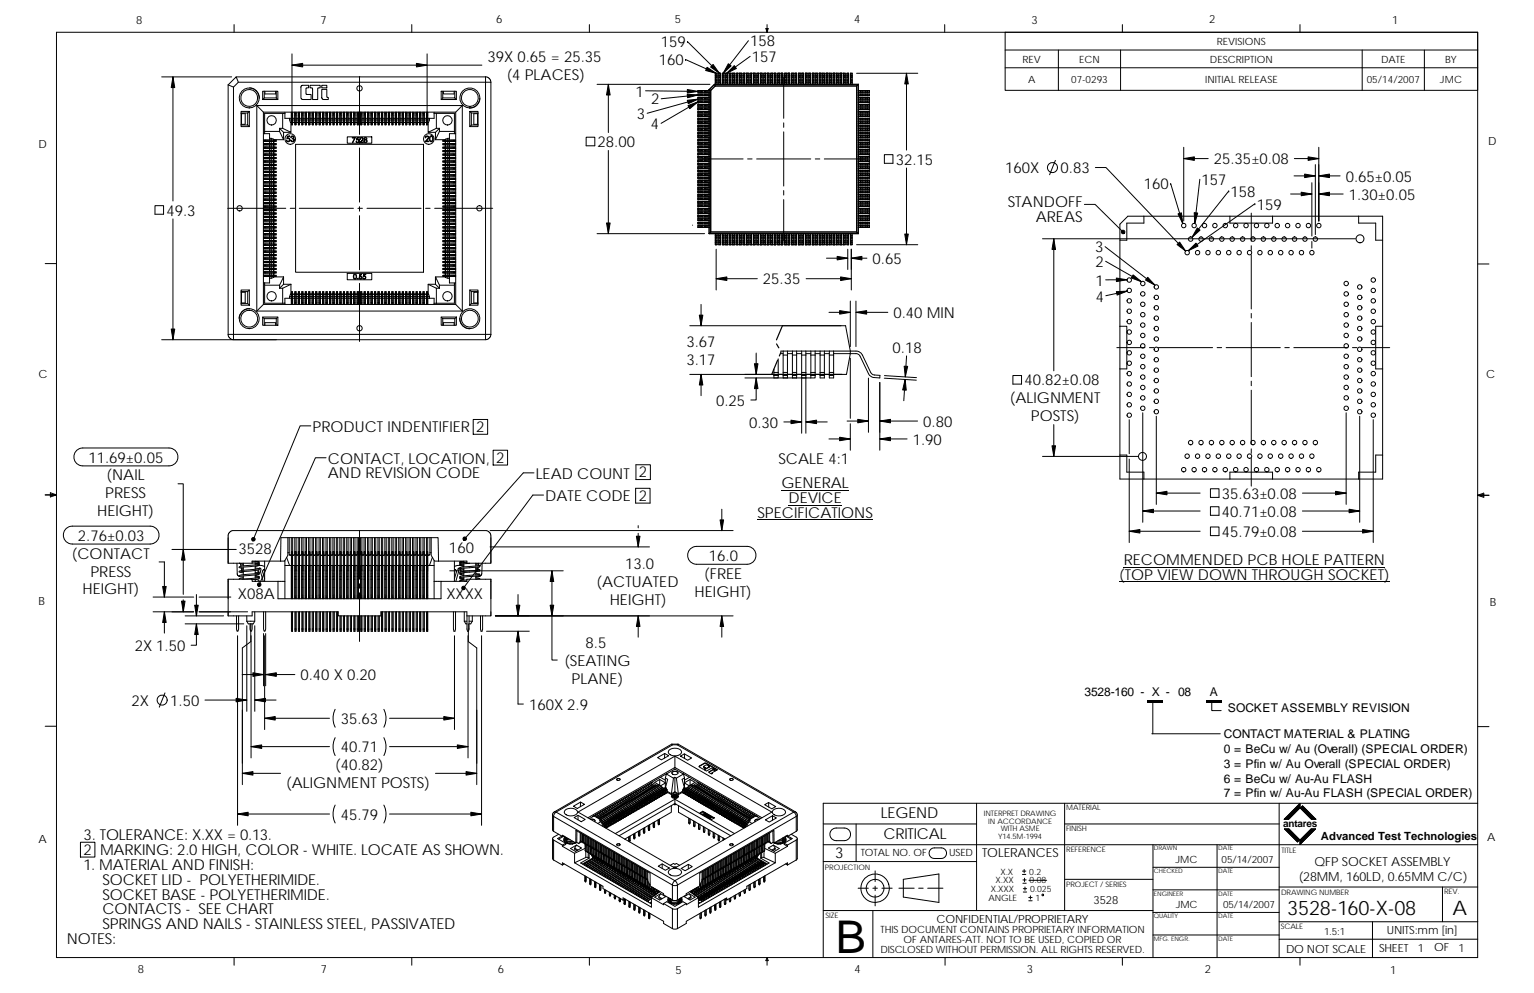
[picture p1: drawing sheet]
<svg xmlns="http://www.w3.org/2000/svg" width="432mm" height="279mm" viewBox="0 0 432 279" stroke-linecap="round" stroke-linejoin="round" font-family="sans-serif">
<defs><g id="words">
<text font-size="12.7" x="235.3" y="268.1">B</text>
<g font-size="5.6">
<text x="362.3" y="257.5">3528-160-X-08</text>
<text x="408.9" y="257.4">A</text>
</g>
<g font-size="4.2">
<text x="137.2" y="17.4">39X 0.65 = 25.35</text>
<text x="186" y="13.3">159</text>
<text x="211.2" y="13.1">158</text>
<text x="211.7" y="17.5">157</text>
<text x="142.6" y="22.4">(4 PLACES)</text>
<text x="185.4" y="18.4">160</text>
<text x="178.9" y="27.2">1</text>
<text x="183.3" y="29.4">2</text>
<text x="179.3" y="33.5">3</text>
<text x="168.2" y="41.4">28.00</text>
<text x="183.2" y="36.3">4</text>
<text x="252.2" y="46.3">32.15</text>
<text x="341.7" y="46.2">25.35±0.08</text>
<text x="283" y="48.7">160X</text>
<text x="298.5" y="48.7">0.83</text>
<text x="322" y="53.3">160</text>
<text x="338.2" y="52.1">157</text>
<text x="378.8" y="51.1">0.65±0.05</text>
<text x="283.7" y="58.2">STANDOFF</text>
<text x="346.4" y="55.4">158</text>
<text x="353.7" y="59">159</text>
<text x="379.7" y="56.2">1.30±0.05</text>
<text x="46.8" y="60.7">49.3</text>
<text x="291.5" y="62.4">AREAS</text>
<text x="308.2" y="71">3</text>
<text x="245.6" y="74.2">0.65</text>
<text x="308.4" y="75.1">2</text>
<text x="214.8" y="80">25.35</text>
<text x="308.4" y="80.3">1</text>
<text x="251.5" y="89.5">0.40 MIN</text>
<text x="308.4" y="84.8">4</text>
<text x="193.2" y="97.6">3.67</text>
<text x="251.2" y="99.2">0.18</text>
<text x="193.2" y="102.6">3.17</text>
<text x="284.3" y="113.5">(ALIGNMENT</text>
<text x="288.4" y="108.5">40.82±0.08</text>
<text x="201.6" y="114.1">0.25</text>
<text x="290.2" y="118.5">POSTS)</text>
<text x="88" y="121.5">PRODUCT INDENTIFIER</text>
<text x="134" y="121.6">2</text>
<text x="210.8" y="120.3">0.30</text>
<text x="256.9" y="125.1">1.90</text>
<text x="259.9" y="120.1">0.80</text>
<text x="24.9" y="130.2">11.69±0.05</text>
<text x="92.3" y="130.4">CONTACT, LOCATION,</text>
<text x="139.7" y="130.2">2</text>
<text x="219.1" y="130.4">SCALE 4:1</text>
<text x="30" y="135.2">(NAIL</text>
<text x="92.3" y="134.6">AND REVISION CODE</text>
<text x="150.8" y="134.7">LEAD COUNT</text>
<text x="179.9" y="134.3">2</text>
<text x="220" y="137.4">GENERAL</text>
<text x="29.6" y="140.3">PRESS</text>
<text x="153.5" y="140.9">DATE CODE</text>
<text x="179.8" y="141">2</text>
<text x="222" y="141.6">DEVICE</text>
<text x="343.9" y="140.3">35.63±0.08</text>
<text x="27.3" y="145.3">HEIGHT)</text>
<text x="213.2" y="145.8">SPECIFICATIONS</text>
<text x="343.9" y="145.4">40.71±0.08</text>
<text x="21.9" y="152.1">2.76±0.03</text>
<text x="67.1" y="155.8">3528</text>
<text x="126.4" y="155.6">160</text>
<text x="343.9" y="151.1">45.79±0.08</text>
<text x="20.2" y="157.2">(CONTACT</text>
<text x="175.9" y="160.1">13.0</text>
<text x="199.5" y="157.8">16.0</text>
<text x="316.3" y="159">RECOMMENDED PCB HOLE PATTERN</text>
<text x="23.2" y="167.3">HEIGHT)</text>
<text x="25.4" y="162.2">PRESS</text>
<text x="167.9" y="165.2">(ACTUATED</text>
<text x="195.5" y="167.9">HEIGHT)</text>
<text x="198.2" y="162.9">(FREE</text>
<text x="315" y="163.2">(TOP VIEW DOWN THROUGH SOCKET)</text>
<text x="67" y="168.5">X08A</text>
<text x="125.7" y="168.5">XXXX</text>
<text x="171.6" y="170.2">HEIGHT)</text>
<text x="37.9" y="183.1">2X 1.50</text>
<text x="164.8" y="182.3">8.5</text>
<text x="84.6" y="191.4">0.40 X 0.20</text>
<text x="158.9" y="187.3">(SEATING</text>
<text x="160.9" y="192.3">PLANE)</text>
<text x="37" y="198.5">2X</text>
<text x="47.9" y="198.6">1.50</text>
<text x="95.9" y="203.7">35.63</text>
<text x="148.9" y="199.7">160X 2.9</text>
<text x="95.9" y="211.7">40.71</text>
<text x="80.6" y="221.7">(ALIGNMENT POSTS)</text>
<text x="94.3" y="216.7">(40.82)</text>
<text x="95.9" y="230.6">45.79</text>
<text x="247.9" y="230.1">LEGEND</text>
<text x="23.5" y="236.4">3. TOLERANCE: X.XX = 0.13.</text>
<text x="248.7" y="236.1">CRITICAL</text>
<text x="23.5" y="240.6">2 MARKING: 2.0 HIGH, COLOR - WHITE. LOCATE AS SHOWN.</text>
<text x="23.5" y="244.8">1. MATERIAL AND FINISH:</text>
<text x="235.1" y="241.5">3</text>
<text x="28.9" y="248.9">SOCKET LID - POLYETHERIMIDE.</text>
<text x="28.9" y="253.1">SOCKET BASE - POLYETHERIMIDE.</text>
<text x="28.9" y="257.3">CONTACTS - SEE CHART</text>
<text x="28.9" y="261.5">SPRINGS AND NAILS - STAINLESS STEEL, PASSIVATED</text>
<text x="18.9" y="265.6">NOTES:</text>
</g>
<g font-size="3.5">
<text x="276.4" y="241.2">TOLERANCES</text>
<text x="370" y="243.6">QFP SOCKET ASSEMBLY</text>
<text x="365.6" y="247.8">(28MM, 160LD, 0.65MM C/C)</text>
</g>
<g font-size="3.4">
<text x="305.3" y="195.9">3528-160 - X - 08</text>
<text x="340.6" y="195.9">A</text>
<text x="345.6" y="200.4">SOCKET ASSEMBLY REVISION</text>
<text x="344.5" y="207.7">CONTACT MATERIAL &amp; PLATING</text>
<text x="344.5" y="211.9">0 = BeCu w/ Au (Overall) (SPECIAL ORDER)</text>
<text x="344.5" y="216">3 = Pfin w/ Au Overall (SPECIAL ORDER)</text>
<text x="344.5" y="220.2">6 = BeCu w/ Au-Au FLASH</text>
<text x="344.5" y="224.4">7 = Pfin w/ Au-Au FLASH (SPECIAL ORDER)</text>
</g>
<g font-size="3.2">
<text x="38.3" y="6.7">8</text>
<text x="90.2" y="6.8">7</text>
<text x="139.7" y="6.5">6</text>
<text x="189.9" y="6.5">5</text>
<text x="240.4" y="6.6">4</text>
<text x="290.4" y="6.7">3</text>
<text x="340.4" y="6.6">2</text>
<text x="391.8" y="6.7">1</text>
<text x="10.9" y="41.6">D</text>
<text x="418.9" y="40.7">D</text>
<text x="10.8" y="106.3">C</text>
<text x="418.4" y="106.4">C</text>
<text x="10.8" y="170.2">B</text>
<text x="419.4" y="170.6">B</text>
<text x="10.8" y="237.2">A</text>
<text x="371.8" y="236.2">Advanced Test Technologies</text>
<text x="418.6" y="236.8">A</text>
<text x="307.8" y="254.3">3528</text>
<text x="263.6" y="259.7">CONFIDENTIAL/PROPRIETARY</text>
<text x="390.4" y="262.8">UNITS:mm [in]</text>
<text x="362" y="268.2">DO NOT SCALE</text>
<text x="388.2" y="267.8">SHEET</text>
<text x="399.1" y="267.8">1</text>
<text x="403.7" y="267.7">OF</text>
<text x="410.5" y="267.8">1</text>
<text x="38.8" y="273.9">8</text>
<text x="90.3" y="273.9">7</text>
<text x="140.2" y="273.8">6</text>
<text x="190.1" y="273.9">5</text>
<text x="240.5" y="273.8">4</text>
<text x="289" y="273.9">3</text>
<text x="339.1" y="273.9">2</text>
<text x="391.4" y="274.2">1</text>
</g>
<g font-size="2.8">
<text x="287.8" y="17.7">REV</text>
<text x="303.7" y="17.7">ECN</text>
<text x="340.6" y="17.7">DESCRIPTION</text>
<text x="342.5" y="12.7">REVISIONS</text>
<text x="388.8" y="17.7">DATE</text>
<text x="406.8" y="17.7">BY</text>
<text x="289.4" y="23.3">A</text>
<text x="301.5" y="23.3">07-0293</text>
<text x="339.2" y="23.3">INITIAL RELEASE</text>
<text x="384.7" y="23.3">05/14/2007</text>
<text x="405.3" y="23.3">JMC</text>
<text x="361.2" y="232.6">antares</text>
<text x="242.3" y="241">TOTAL NO. OF</text>
<text x="267.2" y="241">USED</text>
<text x="330.9" y="242.7">JMC</text>
<text x="343.9" y="242.7">05/14/2007</text>
<text x="330.9" y="255.4">JMC</text>
<text x="344.3" y="255.4">05/14/2007</text>
<text x="247.9" y="262.6">THIS DOCUMENT CONTAINS PROPRIETARY INFORMATION</text>
<text x="372.7" y="263.1">1.5:1</text>
<text x="247.8" y="268.2">DISCLOSED WITHOUT PERMISSION. ALL RIGHTS RESERVED.</text>
<text x="254.4" y="265.4">OF ANTARES-ATT. NOT TO BE USED, COPIED OR</text>
</g>
<g font-size="2.5">
<text x="278.9" y="251">X.XXX</text>
<text x="280.2" y="248.5">X.XX</text>
<text x="281.6" y="246.1">X.X</text>
<text x="289.7" y="246.1">0.2</text>
<text x="289.8" y="248.5">0.08</text>
<text x="290" y="251">0.025</text>
<text x="278.2" y="253.5">ANGLE</text>
<text x="291.5" y="253.5">1</text>
</g>
<g font-size="2.1">
<text x="277" y="229.7">INTERPRET DRAWING</text>
<text x="278.2" y="231.8">IN ACCORDANCE</text>
<text x="281.7" y="233.9">WITH ASME</text>
<text x="300.1" y="234">FINISH</text>
<text x="300.1" y="228">MATERIAL</text>
<text x="281" y="236">Y14.5M-1994</text>
<text x="300.1" y="239.6">REFERENCE</text>
<text x="360.7" y="239.9">TITLE</text>
<text x="232.2" y="244.7">PROJECTION</text>
<text x="300.1" y="249.6">PROJECT / SERIES</text>
<text x="360.6" y="251.8">DRAWING NUMBER</text>
<text x="406.5" y="251.6">REV.</text>
<text x="232.4" y="258.4">SIZE</text>
<text x="360.5" y="261.4">SCALE</text>
</g>
<g font-size="1.8">
<text x="324.8" y="239.2">DRAWN</text>
<text x="342.9" y="239.2">DATE</text>
<text x="324.8" y="245.7">CHECKED</text>
<text x="342.9" y="245.7">DATE</text>
<text x="324.8" y="252">ENGINEER</text>
<text x="342.9" y="252">DATE</text>
<text x="324.8" y="258.3">QUALITY</text>
<text x="342.9" y="258.3">DATE</text>
<text x="324.8" y="264.8">MFG. ENGR.</text>
<text x="342.9" y="264.8">DATE</text>
</g>
</g></defs>
<g fill="none" stroke="#000" stroke-width=".28">
<path d="M15.9 9.1h400v260.3h-400zM65.9 6.9v2.2M82.2 18.3h53.4M82.2 15.2v18.6M115.9 6.9v2.2M120.2 15.2v18.6M165.9 6.9v2.2M193 16.7h.1M193 16.7l8.6 3.9M193.5 11.7h.1M193.5 11.7l9 8.9M210.7 11.5l-7.1 9.1"/>
<path d="M211.2 15.9l-6.6 4.7M215.6 8h.6l-.3 1.1zM215.7 8l.2 1.1M215.9 6.9v2.2M216 8l-.1 1.1M265.9 6.9v2.2M282.9 9.1h133v16.3h-133zM282.9 14.1h133M282.9 19.1h133M297.9 14.1v11.3M315.4 14.1v11.3M315.9 6.9v2.2"/>
<path d="M365.9 6.9v2.2M383.4 14.1v11.3M400.9 14.1v11.3M45.5 21.6h19.7M48.7 21.6v35M64.2 23.9l2.3-2.3 .6 1.5-1.4 1.4M64.2 23.9l1.5 .6M64.2 23.9v70.2M65.7 24.5v69.6M66.5 21.6h70.2M67.1 23.1h69.6M67.9 31.8h1.8"/>
<path d="M67.9 31.3h2.3v4.3h-2.3zM67.9 32h1.1v3h-1.1M68 32v3M69.7 31.8v3.4h-1.8M69.7 35.2l.5 .4M70.2 31.3l-.5 .5M70.3 24.7a2.83 2.83 0 0 1 2.7 3M72.3 29.7v57.8M72.3 29.7h57.8M72.3 29.7l1.8 1.9M73.9 25.7h4.3v2.3h-4.3zM74.1 39.8h2.2"/>
<path d="M74.1 31.6v54.1l-1.8 1.8M74.1 39.4h3.1M74.1 37.6h1.8v1.3h.4l.7 .4h2.8M74.4 27.6l-.5 .4M74.4 25.7v1.9M74.4 27.6h3.4M74.5 37h4.2M74.5 39.4v.4M74.6 25.7v.7h3v-.7M74.7 39.4v.4h2.5M75.1 39.4h.1M75.1 39.8h.1"/>
<path d="M75.9 39.8v.6M75.9 38.9v.5M76.3 39.8h.7v.6M76.3 39.8v.6M76.3 38.9v.5M77 39.8l.1 .6M77 39.2v.2M77.1 39.3v.1M77.2 39.4v.4h.2M77.2 39.4h.2M77.4 39.4h.3v.4h-.3M77.4 39.4v.4"/>
<path d="M77.8 27.6l.4 .4M77.8 25.7v1.9M78.7 36.1h.9M78.7 36.1v.9M78.7 36.1l1.1 1.1M78.7 37l1.1 2.3M79.6 31.9h-5.1v5.7M80.2 31.9h-.6v4.2l2.3 1.1v-2.7l-.4-.7v-.5M80.2 31.6v1.7h1.8M80.9 38.3h.7v.1h-.6l-.1 .5a.53 .53 0 0 1 .7 .3 .53 .53 0 0 1-.4 .7 .53 .53 0 0 1-.6-.4 .43 .43 0 0 0 .6 .2 .43 .43 0 0 0 .1-.6h-.5zM81.5 33.8h.5M81.7 34.4h.3"/>
<path d="M81.9 37.2h-2.1v2.1M81.9 34.5h.1M82 32.6h.1M82 31.6v2.9M82 38.3a.43 .43 0 0 1 .7 .1 .43 .43 0 0 1-.1 .6 .52 .52 0 0 1 0 .9 .52 .52 0 0 1-.8-.5 .46 .46 0 0 0 .5 .3 .46 .46 0 0 0 .4-.5l-.5-.1 .4-.4a.42 .42 0 0 0-.3-.3 .42 .42 0 0 0-.4 .2zM82 32h.3M82 34.8h.3M82 34.8v.3h.3v-.3M82 31.6v.5M82.3 34.5h.7M82.3 32.6h.1M82.3 34.6h-.3v.2"/>
<path d="M82.3 34.6v.2M82.3 32.1h-.3v2.5M82.3 31.6v3M82.4 31.6v1.7h.6M82.4 33.8h.6M82.4 33.3v1.2M82.4 34.4h.6M83 32.6h.1M83 31.6v2.9M83 32h.3M83 34.8h.3M83 34.8v.3h.3v-.3"/>
<path d="M83 31.6v.5M83.3 34.5h.7M83.3 32.6h.1M83.3 34.6h-.3v.2M83.3 34.6v.2M83.3 32.1h-.3v2.5M83.4 33.3h.5M83.4 34.4h.5M83.4 31.6l-.1 3M83.4 33.8h.5M83.9 32.6h.1M83.9 31.6v2.9"/>
<path d="M84 32h.3M84 34.8h.3M84 34.8v.3h.3v-.3M84 31.6v.5M84.3 32.6h.1M84.3 34.6h-.3v.2M84.3 34.6v.2M84.3 32.1h-.3v2.5M84.3 33.3h.6M84.3 31.6v3M84.3 34.4h.6M84.3 33.8h.6"/>
<path d="M84.7 24.6l.4-.6h1.7v.7l-.7 .2v1.5l.3 .2h1.2v1.4h-2.3l-.5-.2-.1-3.2M84.9 32.6h.1M84.9 31.6l.1 3M85 34.5h-.7M85 32h.3M85 34.8h.3M85 34.6h.3M85 32.1h.3M85 34.6v.2M85 34.8v.3h.3v-.3M85.3 34.5h.6M85.3 32.6h.1"/>
<path d="M85.3 34.6v.2M85.3 33.3h.6M85.3 31.6v3M85.3 34.4h.6M85.3 33.8h.6M85.9 32.6h.1M85.9 32h.4M85.9 34.8h.4M85.9 34.6h.4M85.9 32.1h.4M85.9 34.6v.2M85.9 34.8v.3h.4v-.3"/>
<path d="M85.9 31.6v3M86.3 34.5h.6M86.3 32.6h.1M86.3 34.6v.2M86.3 33.8h.6M86.3 34.4h.6M86.9 32.6h.1M86.9 33.3h-.6v-1.7v3M86.9 31.6v2.9M86.9 32h.3M86.9 34.8h.3M86.9 34.6h.3"/>
<path d="M86.9 32.1h.3M86.9 34.6v.2M86.9 31.6v3M86.9 34.8v.3h.3v-.3M87.2 32.6h.1M87.2 34.6v.2M87.2 33.8h.7M87.2 34.4h.7M87.3 24h2.8v.7l-.7 .2v3.1h-1.4v-3l-.2-.3h-.5zM87.9 32.6h.1M87.9 33.3h-.7v-1.7v3M87.9 32h.3"/>
<path d="M87.9 34.8h.3M87.9 31.6v2.9h-.7M87.9 34.8v.3h.3M88.2 34.5h.7M88.2 32.6h.1M88.2 34.6h-.3v.2M88.2 34.6v.2M88.2 32.1h-.3v2.5M88.2 31.6v3M88.2 34.8v.3M88.2 33.8h.6M88.2 31.6v2.9"/>
<path d="M88.2 33.3h.6M88.2 34.4h.6M88.8 32.6h.1M88.8 31.6v2.9M88.9 32h.3M88.9 34.8h.3M88.9 31.6v.5M88.9 34.8v.3h.3M89.2 34.5h.6M89.2 32.6h.1M89.2 34.6h-.3v.2M89.2 34.6v.2"/>
<path d="M89.2 32.1h-.3v2.5M89.2 31.6v3M89.2 34.8v.3M89.2 33.8h.6M89.2 31.6v2.9M89.2 33.3h.6M89.2 34.4h.6M89.8 32.6h.1M89.8 31.6v2.9M89.8 32h.3M89.8 34.8h.3M89.8 34.8v.3h.3v-.3"/>
<path d="M89.8 31.6v.5M90.1 34.5h.7M90.1 32.6h.1M90.1 34.6h-.3v.2M90.1 34.6v.2M90.1 32.1h-.3v2.5M90.2 33.8h.6M90.2 34.4h.6M90.6 24h1.4v.7h-1.4zM90.6 25.1h1.4v2.1l.4 .2v.6h-1.3l-.4-.2zM90.8 32.6h.1M90.8 33.3h-.6v-1.7l-.1 3"/>
<path d="M90.8 31.6v3M90.8 32h.3M90.8 34.8h.3M90.8 34.6h.3M90.8 32.1h.3M90.8 34.6v.2M90.8 34.8v.3h.3v-.3M91.1 34.5h.7M91.1 32.6h.1M91.1 34.6v.2M91.1 33.8h.7M91.1 34.4h.7"/>
<path d="M91.8 32.6h.1M91.8 33.3h-.7v-1.7v3M91.8 31.6v2.9M91.8 32h.3M91.8 34.8h.3M91.8 34.6h.3M91.8 32.1h.3M91.8 34.6v.2M91.8 34.8v.3h.3v-.3M91.8 31.6v3M92.1 32.6h.1M92.1 34.6v.2"/>
<path d="M92.1 31.6v3M92.1 33.3h.6M92.1 33.8h.6M92.1 34.4h.6M92.7 32.6h.1M92.7 31.6v2.9h-.6M92.8 32h.3M92.8 34.8h.3M92.8 34.8v.3h.3v-.3M93.1 32.6h.1M93.1 34.6h-.3v.2M93.1 34.6v.2"/>
<path d="M93.1 32.1h-.3v2.5M93.1 33.3h.6M93.1 31.6v3M93.1 33.8h.6M93.1 34.4h.6M93.7 31.6v2.9h-.6M93.7 32.6h.1M93.7 32h.3M93.7 34.8h.3M93.7 34.8v.3h.4M94 32.6h.1M94 34.6h-.3v.2"/>
<path d="M94 34.6v.2M94 32.1h-.3v2.5M94 31.6v3M94 34.8v.3M94.1 31.6v1.7h.6M94.1 33.8h.6M94.1 33.3v1.2M94.1 34.4h.6M94.7 32.6h.1M94.7 31.6v2.9M94.7 34.5h-.7M94.7 32h.3"/>
<path d="M94.7 34.8h.3M94.7 31.6v.5M94.7 34.8v.3h.3M95 34.5h.7M95 32.6h.1M95 34.6h-.3v.2M95 34.6v.2M95 32.1h-.3v2.5M95 31.6v3M95 34.8v.3M95.1 31.6v1.7h.6M95.1 33.8h.6"/>
<path d="M95.1 33.3v1.2M95.1 34.4h.6M95.7 32.6h.1M95.7 31.6v2.9M95.7 32h.3M95.7 34.8h.3M95.7 34.6h.3M95.7 32.1h.3M95.7 34.6v.2M95.7 31.6v3M95.7 34.8v.3h.3v-.3M96 34.5h.7"/>
<path d="M96 32.6h.1M96 34.6v.2M96 31.6v3M96 33.3h.6M96 31.6v2.9M96 33.8h.6M96 34.4h.6M96.6 32.6h.1M96.6 31.6v2.9M96.7 32h.3M96.7 34.8h.3M96.7 34.8v.3h.3v-.3"/>
<path d="M96.7 31.6v.5M97 34.5h.6M97 32.6h.1M97 34.6h-.3v.2M97 34.6v.2M97 32.1h-.3v2.5M97 33.8h.6M97 34.4h.6M97.6 32.6h.1M97.6 33.3h-.6v-1.7v3M97.6 31.6v2.9M97.6 32h.3"/>
<path d="M97.6 34.8h.3M97.6 34.8v.3h.3v-.3M97.6 31.6v.5M97.7 38.5h6.9v1.8h-6.9zM97.9 32.6h.1M97.9 34.6h-.3v.2M97.9 34.6v.2M97.9 32.1h-.3v2.5M98 33.8h.6M98 34.4h.6M98.6 32.6h.1M98.6 33.3h-.6v-1.7l-.1 3"/>
<path d="M98.6 31.6v3M98.6 34.5h-.7M98.6 34.6h.3M98.6 32.1h.3M98.6 34.6v.2M98.6 34.8v.3h.3v-.3M98.6 32h.3M98.6 34.8h.3M98.9 32.6h.1M98.9 34.6v.2M99 33.8h.5M99 33.3h.5"/>
<path d="M99 31.6l-.1 3M99 34.4h.5M99.2 38.7h.9l-.8 1.5 .5-1.4h-.6zM99.5 32.6h.1M99.6 32h.3M99.6 34.8h.3M99.6 31.6l-.1 2.9h-.6M99.6 34.8v.3h.3M99.9 32.6h.1M99.9 34.6h-.3v.2M99.9 34.6v.2M99.9 32.1h-.3v2.5"/>
<path d="M99.9 31.6v3M99.9 34.8v.3M99.9 31.6v1.7h.6M99.9 33.8h.6M99.9 33.3v1.2M99.9 34.4h.6M100.5 38.7h.6v.1h-.5l-.1 .4a.47 .47 0 0 1 .6 .3 .47 .47 0 0 1-.3 .6 .47 .47 0 0 1-.6-.3 .38 .38 0 0 0 .5 .3 .38 .38 0 0 0 .2-.6 .38 .38 0 0 0-.5-.1zM100.5 32.6h.1M100.5 31.6v2.9M100.6 34.5h-.7M100.6 32h.3M100.6 34.8h.3"/>
<path d="M100.6 34.6h.3M100.6 32.1h.3M100.6 34.6v.2M100.6 31.6v3M100.6 34.8v.3h.3M100.9 34.5h.6M100.9 32.6h.1M100.9 34.6v.2M100.9 31.6v3M100.9 34.8v.3M100.9 31.6v1.7h.6M100.9 33.8h.6"/>
<path d="M100.9 33.3v1.2M100.9 34.4h.6M101.2 21.5v16.3M101.2 39.1v1.3M101.5 32.6h.1M101.5 38.8a.48 .48 0 0 1 .7 .1 .48 .48 0 0 1-.3 .7l-.3 .4h.7v.1h-1l.7-.8a.31 .31 0 0 0-.1-.5 .31 .31 0 0 0-.4 .3h-.2zM101.5 31.6v2.9M101.5 32h.4M101.5 34.8h.4M101.5 31.6v.5M101.5 34.8v.3h.4M101.9 34.5h.6"/>
<path d="M101.9 32.6h.1M101.9 34.6h-.4v.2M101.9 34.6v.2M101.9 32.1h-.4v2.5M101.9 31.6v3M101.9 34.8v.3M101.9 33.8h.6M101.9 33.3v1.2M101.9 31.6v1.7h.6M101.9 34.4h.6M102.5 32.6h.1M102.5 31.6v2.9"/>
<path d="M102.5 38.9a.4 .4 0 0 1 .6-.2 .4 .4 0 0 1 0 .6 .44 .44 0 0 1 .1 .7 .44 .44 0 0 1-.7 0 .44 .44 0 0 1 .2-.7zM102.5 32h.3M102.5 34.8h.3M102.5 31.6v.5M102.5 34.8v.3h.3M102.8 34.6h-.3v.2M102.8 34.6v.2M102.8 32.1h-.3v2.5M102.8 31.6v3M102.8 34.8v.3M102.8 34.5h.7M102.8 32.6h.1"/>
<path d="M102.8 33.3h.7M102.8 31.6v2.9M102.8 34.4h.7M102.8 33.8h.7M103.5 31.6v2.9M103.5 32.6h.1M103.5 32h.3M103.5 34.8h.3M103.5 34.8v.3h.3v-.3M103.5 31.6v.5M103.8 32.6h.1M103.8 34.6h-.3v.2"/>
<path d="M103.8 34.6v.2M103.8 32.1h-.3v2.5M103.8 34.4h.6M103.8 33.8h.6M104.4 32.6h.1M104.4 33.3h-.6v-1.7v3M104.4 31.6l.1 3M104.5 34.5h-.7M104.5 32h.3M104.5 34.8h.3M104.5 34.6h.3M104.5 32.1h.3"/>
<path d="M104.5 34.6v.2M104.5 34.8v.3h.3v-.3M104.8 34.5h.6M104.8 32.6h.1M104.8 34.6v.2M104.8 33.8h.6M104.8 34.4h.6M105.4 32.6h.1M105.4 33.3h-.6v-1.7v3M105.4 31.6v3M105.4 32h.3M105.4 34.8h.3"/>
<path d="M105.4 34.6h.3M105.4 32.1h.3M105.4 34.6v.2M105.4 34.8v.3h.3v-.3M105.7 32.6h.1M105.7 34.6v.2M105.8 33.3h.6M105.8 31.6l-.1 3M105.8 33.8h.6M105.8 34.4h.6M106.4 32.6h.1M106.4 31.6v2.9h-.7"/>
<path d="M106.4 32h.3M106.4 34.8h.3M106.4 34.8v.3h.3v-.3M106.7 32.6h.1M106.7 34.6h-.3v.2M106.7 34.6v.2M106.7 32.1h-.3v2.5M106.7 33.8h.7M106.7 34.4h.7M107.4 32.6h.1M107.4 33.3h-.7v-1.7v3M107.4 31.6v2.9h-.7"/>
<path d="M107.4 32h.3M107.4 34.8h.3M107.4 34.8v.3h.3M107.7 34.5h.7M107.7 32.6h.1M107.7 34.6h-.3v.2M107.7 34.6v.2M107.7 32.1h-.3v2.5M107.7 31.6v3M107.7 34.8v.3M107.7 33.8h.6M107.7 33.3h.6"/>
<path d="M107.7 31.6v2.9M107.7 34.4h.6M108.3 32.6h.1M108.3 31.6v2.9M108.4 32h.3M108.4 34.8h.3M108.4 34.6h.3M108.4 32.1h.3M108.4 34.6v.2M108.4 31.6v3M108.4 34.8v.3h.3M108.7 34.5h.6"/>
<path d="M108.7 32.6h.1M108.7 34.6v.2M108.7 31.6v3M108.7 34.8v.3M108.7 33.8h.6M108.7 33.3h.6M108.7 31.6v2.9M108.7 34.4h.6M109.3 32.6h.1M109.3 31.6v2.9M109.3 32h.3M109.3 34.8h.3"/>
<path d="M109.3 34.8v.3h.3v-.3M109.3 31.6v.5M109.6 32.6h.1M109.6 34.6h-.3v.2M109.6 34.6v.2M109.6 32.1h-.3v2.5M109.6 31.6v3M109.7 33.8h.6M109.7 33.3h.6M109.7 31.6v2.9M109.7 34.4h.6M110.3 32.6h.1"/>
<path d="M110.3 31.6v2.9M110.3 34.5h-.7M110.3 32h.3M110.3 34.8h.3M110.3 34.8v.3h.3v-.3M110.3 31.6v.5M110.6 34.5h.7M110.6 32.6h.1M110.6 34.6h-.3v.2M110.6 34.6v.2M110.6 32.1h-.3v2.5M110.6 31.6v3"/>
<path d="M110.7 31.6v1.7h.6M110.7 33.8h.6M110.7 34.4h.6M110.7 33.3v1.2M111.3 32.6h.1M111.3 31.6v2.9M111.3 32h.3M111.3 34.8h.3M111.3 34.8v.3h.3v-.3M111.3 31.6v.5M111.6 34.5h.7M111.6 32.6h.1"/>
<path d="M111.6 34.6h-.3v.2M111.6 34.6v.2M111.6 32.1h-.3v2.5M111.6 33.3h.6M111.6 33.8h.6M111.6 31.6v3M111.6 34.4h.6M112.2 31.6l.1 3M112.2 32.6h.1M112.3 32h.3M112.3 34.8h.3M112.3 34.6h.3"/>
<path d="M112.3 32.1h.3M112.3 34.6v.2M112.3 34.8v.3h.3v-.3M112.6 32.6h.1M112.6 34.6v.2M112.6 33.8h.6M112.6 34.4h.6M113.2 32.6h.1M113.2 33.3h-.6v-1.7v3M113.2 31.6v2.9h-.6M113.2 32h.3M113.2 34.8h.3"/>
<path d="M113.2 34.8v.3h.4M113.5 34.5h.7M113.5 32.6h.1M113.5 34.6h-.3v.2M113.5 34.6v.2M113.5 32.1h-.3v2.5M113.5 31.6v3M113.5 34.8v.3M113.6 31.6v1.7h.6M113.6 33.8h.6M113.6 33.3v1.2M113.6 34.4h.6"/>
<path d="M114.2 32.6h.1M114.2 31.6v2.9M114.2 32h.3M114.2 34.8h.3M114.2 34.6h.3M114.2 32.1h.3M114.2 34.6v.2M114.2 31.6v3M114.2 34.8v.3h.3M114.5 34.5h.7M114.5 32.6h.1M114.5 34.6v.2"/>
<path d="M114.5 31.6v3M114.5 34.8v.3M114.6 31.6v1.7h.5M114.6 33.8h.5M114.6 33.3v1.2M114.6 34.4h.5M115.1 32.6h.1M115.1 31.6v2.9M115.2 32h.3M115.2 34.8h.3M115.2 34.8v.3h.3v-.3M115.2 31.6v.5"/>
<path d="M115.5 34.5h.7M115.5 32.6h.1M115.5 34.6h-.3v.2M115.5 34.6v.2M115.5 32.1h-.3v2.5M115.5 31.6v3M115.5 33.3h.6M115.5 31.6v2.9M115.5 34.4h.6M115.5 33.8h.6M116.1 32.6h.1M116.1 31.6v2.9"/>
<path d="M116.2 32h.3M116.2 34.8h.3M116.2 34.6h.3M116.2 32.1h.3M116.2 34.6v.2M116.2 31.6v3M116.2 34.8v.3h.3M116.5 34.5h.6M116.5 32.6h.1M116.5 34.6v.2M116.5 31.6v3M116.5 34.8v.3"/>
<path d="M116.5 33.8h.6M116.5 33.3v1.2M116.5 31.6v1.7h.6M116.5 34.4h.6M117.1 32.6h.1M117.1 31.6v2.9M117.1 32h.4M117.1 34.8h.4M117.1 34.8v.3h.4v-.3M117.1 31.6v.5M117.5 34.5h.6M117.5 32.6h.1"/>
<path d="M117.5 34.6h-.4v.2M117.5 34.6v.2M117.5 32.1h-.4v2.5M117.5 33.3h.6M117.5 31.6v3M117.5 34.4h.6M117.5 33.8h.6M118.1 32.6h.1M118.1 31.6v3M118.1 32h.3M118.1 34.8h.3M118.1 34.6h.3"/>
<path d="M118.1 32.1h.3M118.1 34.6v.2M118.1 34.8v.3h.3v-.3M118.4 32.6h.1M118.4 34.6v.2M118.4 33.3h.7M118.4 31.6v3M118.4 34.4h.7M118.4 33.8h.7M119.1 32.6h.1M119.1 31.6v2.9h-.7M119.1 32h.3"/>
<path d="M119.1 34.8h.3M119.1 34.8v.3h.3v-.3M119.4 32.6h.1M119.4 34.6h-.3v.2M119.4 34.6v.2M119.4 32.1h-.3v2.5M119.4 33.3h.6M119.4 31.6v3M119.4 33.8h.6M119.4 34.4h.6M119.9 38.4a.52 .52 0 0 1 .8 .1 .52 .52 0 0 1-.3 .8l-.4 .4h.7v.2h-1.1l.9-1a.35 .35 0 0 0-.2-.5 .35 .35 0 0 0-.5 .4h-.1zM120 32.6h.1"/>
<path d="M120 31.6v2.9h-.6M120.1 32h.3M120.1 34.8h.3M120.1 34.8v.3h.3v-.3M120.4 32.6h.1M120.4 34.6h-.3v.2M120.4 34.6v.2M120.4 32.1h-.3v2.5M120.4 34.4h.3M120.4 33.8h.5M120.5 34.5h-.1M120.5 37.2h2.1v2.1"/>
<path d="M120.9 33.3h-.5v-1.7v3M121 38.4l.4-.2a.95 .95 0 0 1 .1 1.7 .84 .84 0 0 1-.7-.6 .84 .84 0 0 1 .2-.9zM121.2 38.5l.2-.1a.75 .75 0 0 1 0 1.3l-.3-.2-.1-.4zM122.2 31.9h5.7v5.7M122.2 31.6v1.7h-1.3l-.4 1.2v2.7l2.3-1.1v-4.2M122.8 36.1h.9M123.7 37h4.2M123.7 36.1v.9M123.7 36.1l-1.1 1.1M123.7 37l-1.1 2.3M124.2 25.7h4.3v2.3h-4.3zM124.6 27.6l-.4 .4"/>
<path d="M124.6 25.7v1.9M124.8 25.7v.7h3v-.7M125.1 39.5h-.4v.3h.4M125.1 39.5v.3M125.1 39.8h.2M125.1 39.5h.2M125.3 39.5v.3M125.3 39.8v.6h3M125.3 39.3v.2M125.4 39.2v.2M125.4 39.8v.6M126 38.9v.5"/>
<path d="M126 39.8v.6M126.5 39.8v.6M126.5 38.9h-.5l-.6 .4h-2.8M127.3 39.4v.1M127.3 39.8h.1M127.7 39.5v.3M127.8 39.5v.3M128 25.7v1.9h-3.4M128 27.6l.5 .4M128.3 31.6v54.1M128.3 39.8h-3M128.3 39.5h-3"/>
<path d="M128.3 37.6h-1.8v1.8M128.3 39.4h-3M130.1 29.7l-1.8 1.9h-54.2M130.1 29.7v57.8M132.2 31.3l.5 .5M132.2 31.3h2.4v4.3h-2.4zM132.7 35.2h1.9M132.7 31.8h1.9M132.7 35.2l-.5 .4M132.7 31.8v3.4M134.4 32v3M134.6 32h-1.2v3h1.2"/>
<path d="M135.1 27.7a2.86 2.86 0 0 1-3 2.7M136.7 21.6v1.5M136.7 23.1h1.5M136.7 23.1v71M136.7 21.6l1.1 .5 .4 1M138.2 23.1v71M165 38.6h2.4v2.4h-2.4zM168.1 23.7h31.7M171.2 23.7v13.6M181.7 25.5l14.8 .2M196.5 36.2h.6M196.5 30.4h.6"/>
<path d="M196.5 34.3h.6M196.5 28.9h.5M196.5 27.9h.5M196.5 38.2h.6M196.5 32.3h.6M196.5 26.9h.5M196.5 26.7l-10.4 1.1M196.5 26h.5M196.5 27.9h1.2M196.5 26.9h1.2M196.5 27.9l-14.3 4M196.5 28.6l-10.4 6.1"/>
<path d="M197 37.7h1.3M197 37.2h.4M197 37.2v.5M197 37.7h-.5h1.2M197 31.8h1.3M197 36.7h1.3M197 36.2h.4M197 31.3v.5M197 36.2v.5M197 31.8h-.5h1.2M197 36.7h-.5h1.2M197 30.8h1.3"/>
<path d="M197 30.4h.4M197 35.7h1.3M197 35.2h.4M197 30.4v.4M197 35.2v.5M197 30.8h-.5h1.2M197 35.7h-.5h1.2M197 28.9h.4M197 28.4h.4M197 29.8h1.3M197 29.4h.4M197 34.7h1.3"/>
<path d="M197 34.3h.4M197 28.4v.5M197 29.4v.4M197 34.3v.4M197 29.8h-.5h1.2M197 34.7h-.5h1.2M197 27.9h1.3M197 27.5h.4M197 33.7h1.3M197 33.3h.4M197 27.5v.4M197 33.3v.4"/>
<path d="M197 33.7h-.5h1.2M197 26.9h1.3M197 26.5h.4M197 31.3h.4M197 32.8h1.3M197 32.3h.4M197 38.6h.4M197 38.2h.4M197 26.5v.4M197 32.3v.5M197 38.2v.4M197 32.8h-.5h1.2"/>
<path d="M197 39.6h1.3M197 39.2h.4M197 39.2v.4M197 39.6h-.5h1.2M197 26h.4M197 25.5h.4M197 25.5v.5M197.1 37.2h.6v.5M197.1 37.2h-.6v1.5M197.1 31.3h.6v.5M197.1 36.2h.6v.5M197.1 31.3h-.6v1.7"/>
<path d="M197.1 30.4h.6v.4M197.1 35.2h.6v.5M197.1 35.2h-.6v1.6M197.1 28.4h.6v.5h-1.2M197.1 29.4h.6v.4M197.1 34.3h.6v.4M197.1 28.4h-.6v.5M197.1 29.4h-.6v1.7M197.1 27.5h.6v.4M197.1 33.3h.6v.4M197.1 33.3h-.6v1.6M197.1 27.5h-.6v1.7"/>
<path d="M197.1 26.5h.6v.4M197.1 32.3h.6v.5M197.1 38.2h.6v.4h-1.2h.5M197.1 26.5h-.6v.4M197.1 39.2h.6v.4M197.1 39.2h-.6v1.4M197.1 25.5h.6v.5h-1.2M197.1 25.5h-.6v.5M197.4 37.2h1.2M197.4 37.2v.5M197.4 36.2h1.2M197.4 31.3v.5"/>
<path d="M197.4 36.2v.5M197.4 35.2h1.2M197.4 30.4h1.2M197.4 30.4v.4M197.4 35.2v.5M197.4 34.3h1.2M197.4 29.4h1.2M197.4 28.4v.5M197.4 29.4v.4M197.4 34.3v.4M197.4 33.3h1.2M197.4 28.9h1.2"/>
<path d="M197.4 28.4h1.2M197.4 27.5h1.2M197.4 27.5v.4M197.4 33.3v.4M197.4 26.5h1.2M197.4 32.3h1.2M197.4 26.5v.4M197.4 32.3v.5M197.4 38.2v.4M197.4 38.6h1.2M197.4 39.2h1.2M197.4 38.2h1.2"/>
<path d="M197.4 39.2v.4M197.4 25.5v.5M197.4 25.5h1.2M197.4 26h1.2M197.7 37.7h.9M197.7 31.8h.9M197.7 36.7h.9M197.7 35.7h.9M197.7 30.8h.9M197.7 34.7h.9M197.7 29.8h.9M197.7 33.7h.9"/>
<path d="M197.7 27.9h.9M197.7 39.6h.9M197.7 32.8h.9M197.7 26.9h.9M198.3 37.7h1.3M198.3 36.7h1.3M198.3 30.8h1.3M198.3 35.7h1.3M198.3 29.8h1.3M198.3 34.7h1.3M198.3 27.9h1.3M198.3 33.7h1.3"/>
<path d="M198.3 26.9h1.3M198.3 32.8h1.3M198.3 31.8h.7M198.3 39.6h1.3M198.6 37.2v.5M198.6 37.7h.4M198.6 37.2h.4M198.6 31.3h-1.2M198.6 31.3v.5M198.6 36.2v.5M198.6 31.8h.4M198.6 31.3h.4"/>
<path d="M198.6 36.7h.4M198.6 36.2h.4M198.6 30.4v.4M198.6 35.2v.5M198.6 30.8h.4M198.6 30.4h.4M198.6 35.7h.4M198.6 35.2h.4M198.6 28.4v.5M198.6 29.4v.4M198.6 34.3v.4M198.6 28.9h.4"/>
<path d="M198.6 28.4h.4M198.6 29.8h.4M198.6 29.4h.4M198.6 34.7h.4M198.6 34.3h.4M198.6 27.5v.4M198.6 33.3v.4M198.6 27.9h.4M198.6 27.5h.4M198.6 33.7h.4M198.6 33.3h.4M198.6 26.5v.4"/>
<path d="M198.6 32.3v.5M198.6 38.2v.4M198.6 39.2v.4M198.6 26.9h.4M198.6 26.5h.4M198.6 32.8h.4M198.6 32.3h.4M198.6 38.6h.4M198.6 38.2h.4M198.6 39.6h.4M198.6 39.2h.4M198.6 25.5v.5"/>
<path d="M198.6 26h.4M198.6 25.5h.4M199 37.2v.5M199 36.2v.5M199 30.4v.4M199 31.3v.5M199 35.2v.5M199 29.4v.4M199 34.3v.4M199 27.5v.4M199 28.4v.5M199 33.3v.4"/>
<path d="M199 26.5h.6M199 26.5v.4M199 32.3v.5M199 38.2v.4M199 39.2v.4M199 31.3h-.7v.5M199 38.2h-.7v.4h.7M199 25.5v.5M199 25.5h-.7v.5h.7M199.6 37.2h-1.3v.5M199.6 36.2h-1.3v.5M199.6 30.4h-1.3v.4"/>
<path d="M199.6 35.2h-1.3v.5M199.6 29.4h-1.3v.4M199.6 34.3h-1.3v.4M199.6 25.2v40.5M199.6 25.2h.1M199.6 27.5h-1.3v.4M199.6 28.4h-1.3v.5h1.3M199.6 33.3h-1.3v.4M199.6 26.5h-1.3v.4M199.6 32.3h-1.3v.5M199.6 39.2h-1.3v.4M199.6 25.2l.4 .2"/>
<path d="M199.6 25.2l.5 .2M199.6 25.5h-.6M199.6 31.8h-.6M199.6 33.3h-.6M199.6 38.6h-.6M199.6 39.6h-.6M199.6 39.2h-.6M199.6 38.2h-.6M199.6 37.7h-.6M199.6 37.2h-.6M199.6 36.7h-.6M199.6 36.2h-.6"/>
<path d="M199.6 35.7h-.6M199.6 35.2h-.6M199.6 34.7h-.6M199.6 34.3h-.6M199.6 33.7h-.6M199.6 32.8h-.6M199.6 32.3h-.6M199.6 31.3h-.6M199.6 30.8h-.6M199.6 30.4h-.6M199.6 29.8h-.6M199.6 29.4h-.6"/>
<path d="M199.6 28.9h-.6M199.6 28.4h-.6M199.6 27.9h-.6M199.6 27.5h-.6M199.6 26.9h-.6M199.6 26h-.6M200 25.4v39.9M201.1 23.7h40.5M201.1 23.7l.2 .5M201.1 23.7l-1.5 1.5M201.3 24.2l-1.3 1.2M201.3 24.2h39.9"/>
<path d="M201.3 24.2h39.8M201.3 24.2l-1.2 1.2v39.8M201.4 22.7v.4M201.4 21.2v.6M201.4 21.2v1.3M201.4 22.5v1.2v-.6M201.4 21.8v.9M201.4 22.5h.4v1.2M201.4 23.1h.4M201.4 21.6h.4M201.4 22.7h.4M201.4 21.2h.4"/>
<path d="M201.8 22.7v.4M201.8 21.2v.6h-.4M201.8 20.6v.6h-.4M201.8 21.2v.4M201.8 20.6v.6M201.8 21.6v1.1M201.8 23.1v.6M201.8 20.6h-.4v.6M201.8 23.7h.6M202.4 22.7v.4M202.4 20.6v1.2M202.4 21.2v1.3"/>
<path d="M202.4 22.5v1.2M202.4 20.6h.4v.6M202.4 20.6v.6M202.4 21.8v.9M202.4 23.1v.6M202.4 22.5h.4v1.2v-.6M202.4 23.1h.4M202.4 21.6h.4M202.4 22.7h.4M202.4 21.2h.4M202.8 22.7v.4M202.8 21.2v.6h-.4"/>
<path d="M202.8 21.2v.4M202.8 21.6v1.1M203.3 22.7v.4M203.3 20.6v1.2M203.3 21.2v1.3M203.3 22.5v1.2v-.6M203.3 20.6v.6M203.3 21.8v.9M203.3 22.5h.5v1.2v-.6M203.3 23.1h.5M203.3 21.6h.5M203.3 22.7h.5"/>
<path d="M203.3 21.2h.5M203.8 22.7v.4M203.8 21.2v.6h-.5M203.8 21.2v.4M203.8 20.6v.6M203.8 21.6v1.1M204.3 22.7v.4M204.3 21.8v.9M204.3 22.7h.4M204.3 21.2v-.6v1.2M204.3 21.2v1.3M204.3 22.5v1.2v-.6"/>
<path d="M204.3 22.5h.4v1.2v-.6M204.3 21.6h.4M204.7 22.7v.4M204.7 21.2v.6h-.4M204.7 21.2v.4M204.7 20.6v.6M204.7 21.6v1.1M204.7 23.1h-.4M204.7 21.2h-.4M205 20.6h-1.7M205.3 22.7v.4M205.3 20.6v1.2"/>
<path d="M205.3 21.2v1.3M205.3 22.5v1.2v-.6M205.3 20.6v.6M205.3 21.8v.9M205.3 22.5h.4v1.2v-.6M205.3 23.1h.4M205.3 21.6h.4M205.3 22.7h.4M205.3 21.2h.4M205.7 22.7v.4M205.7 21.2v.6h-.4M205.7 21.2v.4"/>
<path d="M205.7 20.6v.6M205.7 21.6v1.1M206.2 22.7v.4M206.2 21.2v-.6v1.2M206.2 21.2v1.3M206.2 22.5v1.2v-.6M206.2 21.8v.9M206.2 22.5h.5v1.2M206.2 23.1h.5M206.2 21.6h.5M206.2 22.7h.5M206.2 21.2h.5"/>
<path d="M206.7 22.7v.4M206.7 21.2v.6h-.5M206.7 21.2v.4M206.7 20.6v.6M206.7 21.6v1.1M206.7 23.1v.6M206.7 23.7h.5M206.9 20.6h-1.6M207.2 22.7v.4M207.2 21.2v1.3M207.2 22.5v1.2M207.2 21.8v.9"/>
<path d="M207.2 23.1v.6M207.2 21.2v-.6h.5v.6M207.2 22.5h.5v1.2v-.6M207.2 23.1h.5M207.2 21.6h.5M207.2 22.7h.5M207.2 21.2h.5M207.7 22.7v.4M207.7 21.2v.6h-.5M207.7 21.2v.4M207.7 21.6v1.1M208.2 22.7v.4"/>
<path d="M208.2 21.2v-.6v1.2M208.2 21.2v1.3M208.2 22.5v1.2v-.6M208.2 21.8v.9M208.2 22.5h.4v1.2v-.6M208.2 23.1h.4M208.2 21.6h.4M208.2 22.7h.4M208.2 21.2h.4M208.6 22.7v.4M208.6 21.2v.6h-.4M208.6 21.2v.4"/>
<path d="M208.6 20.6v.6M208.6 21.6v1.1M208.9 20.6h-1.7v1.2M209.2 22.7v.4M209.2 21.2v.6M209.2 21.2v1.3M209.2 22.5v1.2v-.6M209.2 21.8v.9M209.2 22.5h.4v1.2v-.6M209.2 23.1h.4M209.2 21.6h.4M209.2 22.7h.4"/>
<path d="M209.2 21.2h.4M209.6 22.7v.4M209.6 21.2v.6h-.4M209.6 21.2v.4M209.6 20.6v.6M209.6 21.6v1.1M210.1 22.7v.4M210.1 23.1h.5M210.1 22.7h.5M210.1 20.6v.6h.5v.6h-.5zM210.1 23.1v-.6h.5v.6M210.1 21.6v1.1"/>
<path d="M210.1 23.1v.6M210.1 21.6h.5M210.6 22.7v.4M210.6 21.2h-.5v.4M210.6 21.2v.4M210.6 20.6v.6M210.6 21.6v1.1M210.6 23.1v.6M210.8 20.6h-1.6v.6M211.1 22.7v.4M211.1 20.6v1.2M211.1 21.2v1.3"/>
<path d="M211.1 22.5v1.2v-.6M211.1 20.6v.6M211.1 21.8v.9M211.1 22.5h.5v1.2v-.6M211.1 23.1h.5M211.1 21.6h.5M211.1 22.7h.5M211.1 21.2h.5M211.6 22.7v.4M211.6 21.2v.6h-.5M211.6 21.2v.4M211.6 20.6v.6"/>
<path d="M211.6 21.6v1.1M212.1 22.7v.4M212.1 21.2v-.6v1.2M212.1 21.2v1.3M212.1 22.5v1.2v-.6M212.1 21.8v.9M212.1 22.5h.4v1.2v-.6M212.1 23.1h.4M212.1 21.6h.4M212.1 22.7h.4M212.1 21.2h.4M212.5 22.7v.4"/>
<path d="M212.5 21.2v.6h-.4M212.5 21.2v.4M212.5 20.6v.6M212.5 21.6v1.1M212.7 20.6h-1.6M213.1 22.7v.4M213.1 20.6v1.2M213.1 21.2v1.3M213.1 22.5v1.2v-.6M213.1 20.6v.6M213.1 21.8v.9M213.1 22.5h.4v1.2v-.6"/>
<path d="M213.1 23.1h.4M213.1 21.6h.4M213.1 22.7h.4M213.1 21.2h.4M213.5 22.7v.4M213.5 21.2v.6h-.4M213.5 21.2v.4M213.5 20.6v.6M213.5 21.6v1.1M214 22.7v.4M214 21.2v-.6v1.2M214 21.2v1.3"/>
<path d="M214 22.5v1.2v-.6M214 21.8v.9M214 22.5h.5v1.2v-.6M214 23.1h.5M214 21.6h.5M214 22.7h.5M214 21.2h.5M214.5 22.7v.4M214.5 21.2v.6h-.5M214.5 21.2v.4M214.5 20.6v.6M214.5 21.6v1.1"/>
<path d="M214.6 20.6h-1.5M215 22.7v.4M215 20.6v1.2M215 21.2v1.3M215 22.5v1.2v-.6M215 20.6h1.5v.6M215 20.6v.6M215 21.8v.9M215 22.5h.5v1.2v-.6M215 23.1h.5M215 21.6h.5M215 22.7h.5"/>
<path d="M215 21.2h.5M215.5 22.7v.4M215.5 21.2v.6h-.5M215.5 21.2v.4M215.5 20.6v.6M215.5 21.6v1.1M216 22.7v.4M216 21.2v-.6v1.2M216 21.2v1.3M216 22.5v1.2v-.6M216 21.8v.9M216 22.5h.5v1.2v-.6"/>
<path d="M216 23.1h.5M216 21.6h.5M216 22.7h.5M216 21.2h.5M216.5 22.7v.4M216.5 21.2v.6h-.5M216.5 21.2v.4M216.5 21.6v1.1M217 22.7v.4M217 20.6v1.2M217 21.2v1.3M217 22.5v1.2v-.6"/>
<path d="M217 20.6h1.4M217 20.6v.6M217 21.8v.9M217 22.5h.4v1.2M217 23.1h.4M217 21.6h.4M217 22.7h.4M217 21.2h.4M217.4 22.7v.4M217.4 21.2v.6h-.4M217.4 21.2v.4M217.4 20.6v.6"/>
<path d="M217.4 21.6v1.1M217.4 23.1v.6M217.4 23.7h.6M218 22.7v.4M218 20.6v1.2h.4v-.6M218 21.2v.4M218 21.6v1.1M218 23.1v.6M218 21.2v-.6h.4v.6M218 23.1h.4M218 21.6h.4M218 22.7h.4"/>
<path d="M218 21.2h.4M218.4 22.7v.4M218.4 21.2v.4M218.4 23.1v.6v-1.2h-.4v1.2M218.4 21.6v1.1M218.4 23.7h.5M218.9 22.7v.4M218.9 20.6v1.2M218.9 21.2v1.3M218.9 22.5v1.2M218.9 20.6h1.4v.6M218.9 20.6v.6"/>
<path d="M218.9 21.8v.9M218.9 23.1v.6M218.9 22.5h.5v1.2v-.6M218.9 23.1h.5M218.9 21.6h.5M218.9 22.7h.5M218.9 21.2h.5M219.4 22.7v.4M219.4 21.2v.6h-.5M219.4 21.2v.4M219.4 20.6v.6M219.4 21.6v1.1"/>
<path d="M219.9 22.7v.4M219.9 21.2v-.6v1.2M219.9 21.2v1.3M219.9 22.5v1.2v-.6M219.9 21.8v.9M219.9 22.5h.4v1.2M219.9 23.1h.4M219.9 21.6h.4M219.9 22.7h.4M219.9 21.2h.4M220.3 22.7v.4M220.3 21.2v.6h-.4"/>
<path d="M220.3 21.2v.4M220.3 21.6v1.1M220.3 23.1v.6M220.6 21.7v11.6M220.6 34.6v1.2M220.6 37.1v15.2M220.9 23.1v.6h-.5M220.9 22.7v.4M220.9 20.6v1.2h.4v-.6M220.9 23.1v-.6h.4v.6M220.9 21.2v.4M220.9 20.6h1.4v.6"/>
<path d="M220.9 20.6v.6M220.9 21.6v1.1M220.9 23.1h.4M220.9 21.6h.4M220.9 22.7h.4M220.9 21.2h.4M221.3 22.7v.4M221.3 21.2v.4M221.3 20.6v.6M221.3 21.6v1.1M221.3 23.1v.6M221.8 22.7v.4"/>
<path d="M221.8 21.2v-.6v1.2M221.8 21.2v1.3M221.8 22.5v1.2v-.6M221.8 21.8v.9M221.8 22.5h.5v1.2M221.8 23.1h.5M221.8 21.6h.5M221.8 22.7h.5M221.8 21.2h.5M222.3 22.7v.4M222.3 21.2v.6h-.5M222.3 21.2v.4"/>
<path d="M222.3 21.6v1.1M222.3 23.1v.6M222.3 23.7h.5M222.8 22.7v.4M222.8 20.6v1.2M222.8 21.2v1.3M222.8 20.6h1.5l-.1 .6M222.8 20.6v.6M222.8 21.8v.9M222.8 23.1h.5M222.8 21.6h.5M222.8 22.7h.5"/>
<path d="M222.8 21.2h.5M222.8 22.5v1.2M222.8 23.1v.6M222.8 22.5h.5v1.2M223.3 22.7v.4M223.3 21.2v.6h-.5M223.3 21.2v.4M223.3 20.6v.6M223.3 21.6v1.1M223.3 23.1v.6M223.3 23.7h.5M223.8 22.7v.4"/>
<path d="M223.8 21.2v-.6v1.2M223.8 21.2v1.3M223.8 22.5v1.2M223.8 21.8v.9M223.8 23.1v.6M223.8 22.5h.4v1.2v-.6M223.8 23.1h.4M223.8 21.6h.4M223.8 22.7h.4M223.8 21.2h.4M224.2 22.7v.4M224.2 21.2v.6h-.4"/>
<path d="M224.2 21.2v.4M224.2 21.6v1.1M224.7 20.6h1.5v.6M224.8 22.7v.4M224.8 21.2v-.6v1.2M224.8 21.2v1.3M224.8 22.5v1.2v-.6M224.8 21.8v.9M224.8 22.5h.4v1.2v-.6M224.8 23.1h.4M224.8 21.6h.4M224.8 22.7h.4"/>
<path d="M224.8 21.2h.4M225.2 22.7v.4M225.2 21.2v.6h-.4M225.2 21.2v.4M225.2 20.6v.6M225.2 21.6v1.1M225.2 23.7h.5M225.7 22.7v.4M225.7 21.2v-.6v1.2M225.7 21.2v1.3M225.7 22.5v1.2M225.7 21.8v.9"/>
<path d="M225.7 23.1v.6M225.7 22.5h.5v1.2M225.7 23.1h.5M225.7 21.6h.5M225.7 22.7h.5M225.7 21.2h.5M226.2 22.7v.4M226.2 21.2v.6h-.5M226.2 21.2v.4M226.2 21.6v1.1M226.2 23.1v.6M226.6 20.6h1.6l-.1 .6"/>
<path d="M226.7 23.1v.6h-.5M226.7 22.7v.4M226.7 21.2v-.6v1.2h.5v-.6M226.7 21.2v.4M226.7 23.1v-.6h.5v.6M226.7 21.6v1.1M226.7 23.1h.5M226.7 21.6h.5M226.7 22.7h.5M226.7 21.2h.5M227.2 22.7v.4M227.2 21.2v.4"/>
<path d="M227.2 20.6v.6M227.2 21.6v1.1M227.2 23.1v.6M227.7 22.7v.4M227.7 21.2v-.6v1.2M227.7 21.2v1.3M227.7 22.5v1.2v-.6M227.7 21.8v.9M227.7 22.5h.4v1.2v-.6M227.7 23.1h.4M227.7 21.6h.4M227.7 22.7h.4"/>
<path d="M227.7 21.2h.4M228.1 22.7v.4M228.1 21.2v.6h-.4M228.1 21.2v.4M228.1 21.6v1.1M228.5 20.6h1.6v.6M228.7 22.7v.4M228.7 21.8v.9M228.7 22.7h.4M228.7 21.2v-.6v1.2M228.7 21.2v1.3M228.7 22.5v1.2v-.6"/>
<path d="M228.7 22.5h.4v1.2v-.6M228.7 21.6h.4M229.1 22.7v.4M229.1 21.2v.6h-.4M229.1 21.2v.4M229.1 23.1h-.4M229.1 21.2h-.4M229.1 20.6v.6M229.1 21.6v1.1M229.6 22.7v.4M229.6 21.2v-.6v1.2M229.6 21.2v1.3"/>
<path d="M229.6 22.5v1.2v-.6M229.6 21.8v.9M229.6 22.5h.5v1.2M229.6 23.1h.5M229.6 21.6h.5M229.6 22.7h.5M229.6 21.2h.5M230.1 22.7v.4M230.1 21.2v.6h-.5M230.1 21.2v.4M230.1 21.6v1.1M230.1 23.1v.6"/>
<path d="M230.1 23.7h.5M230.4 20.6h1.7M230.6 22.7v.4M230.6 21.2v-.6v1.2M230.6 21.2v1.3M230.6 22.5v1.2M230.6 21.8v.9M230.6 23.1v.6M230.6 22.5h.5v1.2M230.6 23.1h.5M230.6 21.6h.5M230.6 22.7h.5"/>
<path d="M230.6 21.2h.5M231.1 22.7v.4M231.1 21.2v.6h-.5M231.1 21.2v.4M231.1 20.6v.6M231.1 21.6v1.1M231.1 23.1v.6M231.1 23.7h.5M231.6 22.7v.4M231.6 21.2v-.6v1.2M231.6 21.2v1.3M231.6 22.5v1.2"/>
<path d="M231.6 21.8v.9M231.6 23.1v.6M231.6 22.5h.5v1.2v-.6M231.6 23.1h.5M231.6 21.6h.5M231.6 22.7h.5M231.6 21.2h.5M232.1 22.7v.4M232.1 21.2v.6h-.5M232.1 21.2v.4M232.1 20.6v.6M232.1 21.6v1.1"/>
<path d="M232.1 23.7h.5M232.3 20.6h1.7v.6M232.6 22.7v.4M232.6 21.2v-.6v1.2M232.6 21.2v1.3M232.6 22.5v1.2M232.6 21.8v.9M232.6 23.1v.6M232.6 22.5h.4v.6M232.6 23.1h.4M232.6 21.6h.4M232.6 22.7h.4"/>
<path d="M232.6 21.2h.4M233 22.7v.4M233 21.2v.6h-.4M233 21.2v.4M233 20.6v.6M233 21.6v1.1M233 23.1v.6M233 23.7h.6M233.6 22.7v.4M233.6 21.2v-.6v1.2M233.6 21.2v1.3M233.6 22.5v1.2"/>
<path d="M233.6 21.8v.9M233.6 23.1v.6M233.6 22.5h.4v1.2M233.6 23.1h.4M233.6 21.6h.4M233.6 22.7h.4M233.6 21.2h.4M234 22.7v.4M234 21.2v.6h-.4M234 21.2v.4M234 21.6v1.1M234 23.1v.6"/>
<path d="M234 23.7h.5M234.3 20.6h1.7l-.1 .6M234.5 22.7v.4M234.5 21.8v.9M234.5 23.1h.5M234.5 22.7h.5M234.5 21.2v.6M234.5 21.2v-.6v.6h.5M234.5 21.2v1.3M234.5 22.5v1.2M234.5 23.1v.6M234.5 22.5h.5v1.2v-.6"/>
<path d="M234.5 21.6h.5M234.5 21.2h.5M235 22.7v.4M235 21.2v.6h-.5M235 21.2v.4M235 20.6v.6M235 21.6v1.1M235.5 22.7v.4M235.5 21.2v-.6v1.2M235.5 21.2v1.3M235.5 22.5v1.2v-.6M235.5 21.8v.9"/>
<path d="M235.5 22.5h.4v1.2M235.5 23.1h.4M235.5 21.6h.4M235.5 22.7h.4M235.5 21.2h.4M235.9 22.7v.4M235.9 21.2v.6h-.4M235.9 21.2v.4M235.9 21.6v1.1M235.9 23.1v.6M236 23.7h.5M236.2 20.6h1.2"/>
<path d="M236.5 22.7v.4M236.5 20.6v1.2M236.5 21.2v1.3M236.5 22.5v1.2M236.5 20.6h.4v.6M236.5 20.6v.6M236.5 21.8v.9M236.5 23.1v.6M236.5 22.5h.4v1.2v-.6M236.5 23.1h.4M236.5 21.6h.4M236.5 22.7h.4"/>
<path d="M236.5 21.2h.4M236.9 22.7v.4M236.9 21.2v.6h-.4M236.9 21.2v.4M236.9 21.6v1.1M237.4 22.7v.4M237.4 20.6v1.2M237.4 21.2v1.3M237.4 22.5v1.2v-.6M237.4 20.6h.5v.6M237.4 20.6v.6M237.4 21.8v.9"/>
<path d="M237.4 22.5h.5v1.2v-.6M237.4 23.1h.5M237.4 21.6h.5M237.4 22.7h.5M237.4 21.2h.5M237.9 22.7v.4M237.9 21.2v.6h-.5M237.9 21.2v.4M237.9 21.6v1.1M238.4 22.7v.4M238.4 20.6v1.2M238.4 21.2v1.3"/>
<path d="M238.4 22.5v1.2v-.6M238.4 20.6h.5M238.4 20.6v.6M238.4 21.8v.9M238.4 22.5h.5v1.2v-.6M238.4 23.1h.5M238.4 21.6h.5M238.4 22.7h.5M238.4 21.2h.5M238.9 22.7v.4M238.9 21.2v.6h-.5M238.9 21.2v.4"/>
<path d="M238.9 20.6v.6M238.9 21.6v1.1M239.4 22.7v.4M239.4 20.6v1.2M239.4 21.2v1.3M239.4 22.5v.6M239.4 20.6v.6M239.4 21.8v.9M239.4 23.1v.6M239.4 20.6h.4v.6M239.4 22.5h.4v.6M239.4 23.1h.4"/>
<path d="M239.4 21.6h.4M239.4 22.7h.4M239.4 21.2h.4M239.8 22.7v.4M239.8 21.2v.6h-.4M239.8 21.2v.4M239.8 21.6v1.1M239.8 23.1v.6M241.1 20.6h17.2M241.1 24.2v41M241.2 24.2v41.1M241.6 28.9v.5"/>
<path d="M241.6 35.7v.5M241.6 39.6v.5M241.6 23.7v42M241.6 23.7l-.4 .5M241.6 36.2h1.3M241.6 36.2h.6M241.6 29.4h1.3M241.6 29.4h.6M241.6 23.7l-.5 .5M242.2 27.5h.7v.4h-.7M242.2 38.2h.4M242.2 38.6h.4"/>
<path d="M242.2 32.3h.4M242.2 32.8h.4M242.2 26.5h.4M242.2 26.9h.4M242.2 25.5h.4M242.2 26h.4M242.2 25.5v.5M242.2 26.5v.4M242.2 32.3v.5M242.2 38.2v.4M242.2 39.2h-.6h1.3v.4h-1.3M242.2 33.3h-.6h1.3v.4h-1.3h.6"/>
<path d="M242.2 26.5h-.6h1.3M242.2 26.9h-.6h1.3M242.2 39.6h-.6M242.2 27.9h-.6M242.2 27.5h-.6M242.2 37.2h.4M242.2 37.7h.4M242.2 31.3h.4M242.2 31.8h.4M242.2 31.3v.5M242.2 37.2v.5M242.2 38.2h-.6h1.3"/>
<path d="M242.2 32.3h-.6h1.3M242.2 25.5h-.6h1.3M242.2 36.2h.4M242.2 36.7h.4M242.2 30.4h.4M242.2 30.8h.4M242.2 30.4v.4M242.2 36.2v.5M242.2 37.2h-.6h1.3M242.2 31.3h-.6h1.3M242.2 35.2h.4M242.2 35.7h.4"/>
<path d="M242.2 29.4h.4M242.2 29.8h.4M242.2 29.4v.4M242.2 35.2v.5M242.2 30.4h-.6h1.3M242.2 34.3h.4M242.2 34.7h.4M242.2 28.4h.4M242.2 28.9h.4M242.2 28.4v.5M242.2 34.3v.4M242.2 35.2h-.6h1.3"/>
<path d="M242.2 35.7h-.6M242.2 33.3h.4M242.2 33.7h.4M242.2 27.5h.4M242.2 27.9h.4M242.2 27.5v.4M242.2 33.3v.4M242.2 34.3h-.6h1.3M242.2 28.4h-.6h1.3M242.2 28.9h-.6M242.2 39.2h.4M242.2 39.6h.4"/>
<path d="M242.2 39.2v.4M242.6 38.6h1.2M242.6 26.5h.9M242.6 38.2h.9M242.6 32.8h1.2M242.6 32.3h.9M242.6 26.9h.9M242.6 25.5h.9M242.6 26h1.2M242.6 25.5v.5M242.6 26.5v.4M242.6 32.3v.5"/>
<path d="M242.6 38.2v.4M242.6 31.8h1.2M242.6 37.7h1.2M242.6 37.2h.9M242.6 31.3h.9M242.6 31.3v.5M242.6 37.2v.5M242.6 36.7h1.2M242.6 36.2h.9M242.6 30.8h1.2M242.6 30.4h.9M242.6 30.4v.4"/>
<path d="M242.6 36.2v.5M242.6 35.7h1.2M242.6 35.2h.9M242.6 29.8h1.2M242.6 29.4h.9M242.6 29.4v.4M242.6 35.2v.5M242.6 34.7h1.2M242.6 34.3h.9M242.6 28.9h1.2M242.6 28.4h.9M242.6 28.4v.5"/>
<path d="M242.6 34.3v.4M242.6 33.3h.9M242.6 33.7h1.2M242.6 27.9h1.2M242.6 27.5h1.2M242.6 27.5v.4M242.6 33.3v.4M242.6 39.6h1.2M242.6 39.2h.9M242.6 39.2v.4M242.9 39.2h1.3M242.9 33.3h1.3"/>
<path d="M242.9 38.2h1.3M242.9 32.3h1.3M242.9 26.5h1.3M242.9 26.9h1.3M242.9 25.5h1.3M242.9 38.2v.4h-1.3h.6M242.9 32.3v.5h-1.3h.6M242.9 25.5v.5h-1.3h.6M242.9 26.5v.4M242.9 37.2h1.3M242.9 31.3h1.3M242.9 37.2v.5h-1.3h.6"/>
<path d="M242.9 31.3v.5h-1.3h.6M242.9 36.2h1.3M242.9 30.4h1.3M242.9 36.2v.5h-1.3h.6M242.9 30.4v.4h-1.3h.6M242.9 35.2h1.3M242.9 29.4h1.3M242.9 35.2v.5h-1.3M242.9 29.4v.4h-1.3h.6M242.9 34.3h1.3M242.9 28.4h1.3M242.9 34.3v.4h-1.3h.6"/>
<path d="M242.9 28.4v.5h-1.3M243.5 39.2h1.2v1.4M243.5 38.2h1.2M243.5 38.2v.4h.7M243.5 32.3h1.2M243.5 32.3v.5h.7M243.5 26.5h1.2v.4M243.5 26.9h.7M243.5 25.5h1.2v.5M243.5 25.5v.5h.7M243.5 26.5v.4M243.5 37.2h1.2v1.5"/>
<path d="M243.5 37.2v.5h.7M243.5 31.3h1.2v1.7M243.5 31.3v.5h.7M243.5 36.2h1.2M243.5 36.2v.5h.7M243.5 30.4h1.2M243.5 30.4v.4h.7M243.5 35.2h1.2v1.6M243.5 35.2v.5h.7M243.5 29.4h1.2v1.7M243.5 29.4v.4h.7M243.5 34.3h1.2"/>
<path d="M243.5 34.3v.4h.7M243.5 28.4h1.2v.5M243.5 28.4v.5h.7M243.5 33.3h1.2v1.6M243.5 33.3v.4h.7M243.5 39.2v.4h.7M243.8 33.3v.4M243.8 39.2v.4M243.8 39.6h.4M243.8 33.7h.4M243.8 25.5v.5M243.8 26.5v.4"/>
<path d="M243.8 32.3v.5M243.8 38.2v.4M243.8 38.6h.4M243.8 32.8h.4M243.8 26h.4M243.8 31.3v.5M243.8 37.2v.5M243.8 37.7h.4M243.8 31.8h.4M243.8 30.4v.4M243.8 36.2v.5M243.8 36.7h.4"/>
<path d="M243.8 30.8h.4M243.8 29.4v.4M243.8 35.2v.5M243.8 35.7h.4M243.8 29.8h.4M243.8 28.4v.5M243.8 34.3v.4M243.8 34.7h.4M243.8 28.9h.4M243.8 27.5v.4M243.8 27.5h.4M243.8 27.9h.4"/>
<path d="M244.2 33.3h.5v.4h-.5M244.2 39.2h.5v.4h-.5M244.2 39.2v.4M244.2 38.2h.5v.4h-.5M244.2 26.5h.5v.4h-.5M244.2 32.3h.5v.5h-.5M244.2 25.5h.5v.5h-.5M244.2 25.5v.5M244.2 26.5v.4M244.2 32.3v.5M244.2 38.2v.4M244.2 31.3h.5v.5h-.5"/>
<path d="M244.2 37.2h.5v.5h-.5M244.2 31.3v.5M244.2 37.2v.5M244.2 36.2h.5v.5h-.5M244.2 30.4h.5v.4h-.5M244.2 30.4v.4M244.2 36.2v.5M244.2 35.2h.5v.5h-.5M244.2 29.4h.5v.4h-.5M244.2 29.4v.4M244.2 35.2v.5M244.2 34.3h.5v.4h-.5"/>
<path d="M244.2 28.4h.5v.5h-.5M244.2 28.4v.5M244.2 34.3v.4M244.2 27.5h.5v.4h-.5M244.2 27.5v.4M244.2 33.3v.4M244.2 27.5h-.7v.4h.7M244.7 27.5v1.7M255.2 20.6v21.6M43.6 57.9h2.4v2.4h-2.4zM64.1 58.6h16.3M74.1 41.4h3.1"/>
<path d="M74.1 40.8h2.2M74.1 42.3l3.1 .1M74.1 43.3h1.8M74.1 42.7h2.2M74.1 45.3h3M74.1 44.7h2.2M74.1 46.6h2.2M74.1 46.3h3.1M74.1 40.4h3.1M74.1 45.6h3v.7M74.1 46.2h1.8M74.1 52.1h3"/>
<path d="M74.1 51.5h3M74.1 52.4l3 .1v.6M74.1 52.1h3.1M74.1 55.4h3v.6M74.1 55h3.1M74.1 47.2h3.1M74.1 48.2h3.1M74.1 48.5h3.1M74.1 57h3.1M74.1 57.3h3.1M74.1 44.3h3M74.1 43.7h3"/>
<path d="M74.1 51.1h3M74.1 50.5h3M74.1 49.2h3.1M74.1 50.1l3.1 .1M74.1 59.2l2.2 .1M74.1 58.9h3.1M74.1 48.6h1.8M74.1 49.5h.6M74.1 51.1h3.1M74.1 51.5h.6M74.1 43.6h.6M74.1 43.3h3.1"/>
<path d="M74.1 53.1h3.1M74.1 53.4h3.1M74.1 59.9h3.1M74.1 54.4h3.1M74.1 54.1h3.1M74.1 56h3.1M74.1 45.3h3.1M74.1 57h3M74.1 56.4h2.2M74.1 58.3h.6M74.1 58h3.1M74.1 56.3h3.1"/>
<path d="M74.1 44.3h3.1M74.1 44.6h3.1M74.1 50.5h3.1M74.1 57.9h3M74.1 57.3h1.8M74.5 46.3v.3M74.5 41.4v.3M74.5 48.2v.3M74.5 52.1v.3M74.5 55v.4M74.5 57v.3M74.5 58.9v.3"/>
<path d="M74.5 40.4v.3M74.5 49.2v.3M74.5 51.1v.4M74.5 43.3v.3M74.5 53.1v.3M74.5 54.1v.3M74.5 59.9v.3M74.5 45.3v.3M74.5 47.2v.3M74.5 56v.3M74.5 58v.3M74.5 44.3v.3"/>
<path d="M74.5 50.2v.3M74.5 42.4v.3M74.7 46.3v.3h2.5M74.7 55v.4h2.5M74.7 52.1v.3h2.5M74.7 42.4v.3h2.5M74.7 41.4v.3M74.7 48.2v.3M74.7 57v.3M74.7 42.7h-.6M74.7 58.9v.3h2.5M74.7 49.2v.3h2.5"/>
<path d="M74.7 40.4v.3h2.5M74.7 51.1v.4h2.5M74.7 43.3v.3h2.5M74.7 59.9v.3h2.5M74.7 53.1v.3M74.7 54.1v.3M74.7 45.3v.3h2.5M74.7 58v.3h2.5M74.7 47.2v.3M74.7 56v.3M74.7 44.3v.3M74.7 50.2v.3"/>
<path d="M75.1 40.4h.1M75.1 40.7v.1M75.1 41.4h.1M75.1 41.7h.1M75.1 42.3v.1M75.1 42.7h.1M75.1 43.3h.1M75.1 43.6v.1M75.1 44.3h.1M75.1 44.6v.1M75.1 45.3h.1M75.1 45.6h.1"/>
<path d="M75.1 46.2v.1M75.1 46.6h.1M75.1 47.2h.1M75.1 47.5v.1M75.1 48.2h.1M75.1 48.5v.1M75.1 49.2h.1M75.1 49.5h.1M75.1 50.1v.1M75.1 50.5h.1M75.1 51.1h.1M75.1 51.5h.1"/>
<path d="M75.1 52.1h.1M75.1 52.4v.1M75.1 53.1h.1M75.1 53.4h.1M75.1 54v.1M75.1 54.4h.1M75.1 55h.1M75.1 55.4h.1M75.1 56h.1M75.1 56.3v.1M75.1 57h.1M75.1 57.3h.1"/>
<path d="M75.1 57.9v.1M75.1 58.3h.1M75.1 58.9h.1M75.1 59.2v.1M75.1 59.9h.1M75.9 45.6v.6h.4M75.9 48.2v-.6h.4v.6M75.9 41.7v.6M75.9 44.7v.6M75.9 42.7v.6h.4M75.9 40.8v.6M75.9 46.6v.6"/>
<path d="M75.9 51.5v.6M75.9 43.7v.6M75.9 50.5v.6M75.9 48.6h.4v.6M75.9 48.6v.6M75.9 49.5v.6M75.9 55.4v.6M75.9 52.5v.6M75.9 53.4v.6M75.9 54.4v.6M75.9 56.4v.6M75.9 58.3v.6"/>
<path d="M75.9 57.3h.4v.6M75.9 57.3v.6M75.9 59.3v.6M76.3 46.6h.7v.6M76.3 46.6v.6M76.3 46.2h.8M76.3 41.7h.7v.6M76.3 42.7h.7v.6M76.3 42.7v.6M76.3 45.6v.6M76.3 43.3h.8M76.3 49.5h-2.2"/>
<path d="M76.3 40.8h.7v.6M76.3 44.7h.7v.6M76.3 40.8v.6M76.3 44.7v.6M76.3 49.5v.6M76.3 51.5v.6M76.3 47.6h.7v.6M76.3 43.7v.6M76.3 50.5v.6M76.3 48.6h.7v.6M76.3 52.5v.6M76.3 49.5h.7v.6"/>
<path d="M76.3 55.4v.6M76.3 54v-.6h.7v.6M76.3 54.4v.6M76.3 56.4h.7v.6M76.3 56.4v.6M76.3 57.3h.8M76.3 58.3v.6M76.3 59.3h.7v.6M76.3 59.3v.6M77 45.6v.6M77 49.5h.1M77 46.6l.1 .6"/>
<path d="M77 40.8l.1 .6M77 59.3l.1 .6M77 48.6h.1M77 50.5v.6M77 51.5v.6M77 42.7h.1M77 44.7h.1M77 56.4h.1M77 43.7v.6M77 52.5v.6M77 54.4v.6M77 55.4v.6"/>
<path d="M77 57.3v.6M77 58.3v.6M77.1 58.9h-3M77.1 58.3h-3M77.1 59.9h-3M77.1 41.7v.7M77.1 42.7v.6M77.1 43.6v.7M77.1 44.6v.7M77.1 47.5v.7M77.1 48.5v.7M77.1 49.5v.7"/>
<path d="M77.1 50.5v.6M77.1 51.5v.6M77.1 53.4v.7M77.1 54.4v.6M77.1 56.3v.7M77.1 57.3v.7M77.1 58.3v.6M77.2 46.3v.3h.2M77.2 46.3h.2M77.2 41.7h-3.1h2.2v.6M77.2 41.4h.2M77.2 41.7h.2"/>
<path d="M77.2 55v.4h.2M77.2 55h.2M77.2 52.1v.3h.2M77.2 52.1h.2M77.2 42.4v.3h.2M77.2 42.4h.2M77.2 48.2h.2M77.2 48.5h.2M77.2 57h.2M77.2 57.3h.2M77.2 41.4v.3M77.2 48.2v.3"/>
<path d="M77.2 57v.3M77.2 58.9v.3h.2M77.2 58.9h.2M77.2 49.2v.3h.2M77.2 49.2h.2M77.2 40.4v.3h.2M77.2 40.4h.2M77.2 51.1v.4h.2M77.2 51.1h.2M77.2 53.1h.2M77.2 53.4h.2M77.2 43.3v.3h.2"/>
<path d="M77.2 43.3h.2M77.2 54.1h.2M77.2 54.4h.2M77.2 59.9v.3h.2M77.2 59.9h.2M77.2 53.1v.3M77.2 54.1v.3M77.2 45.3v.3h.2M77.2 45.3h.2M77.2 47.5l-3.1 .1M77.2 47.2h.2M77.2 47.5h.2"/>
<path d="M77.2 56h.2M77.2 56.3h.2M77.2 58v.3h.2M77.2 58h.2M77.2 47.2v.3M77.2 56v.3M77.2 44.3h.2M77.2 44.6h.2M77.2 50.2h.2M77.2 50.5h.2M77.2 44.3v.3M77.2 50.2v.3"/>
<path d="M77.4 46.3h.3v.3h-.3M77.4 46.3v.3M77.4 41.4h.3v.3h-.3M77.4 42.4h.3v.3h-.3M77.4 48.2h.3v.3h-.3M77.4 52.1h.3v.3h-.3M77.4 55h.3v.4h-.3M77.4 57h.3v.3h-.3M77.4 41.4v.3M77.4 42.4v.3M77.4 48.2v.3M77.4 52.1v.3"/>
<path d="M77.4 55v.4M77.4 57v.3M77.4 58.9h.3v.3h-.3M77.4 58.9v.3M77.4 40.4h.3v.3h-.3M77.4 49.2h.3v.3h-.3M77.4 51.1h.3v.4h-.3M77.4 40.4v.3M77.4 49.2v.3M77.4 51.1v.4M77.4 43.3h.3v.3h-.3M77.4 53.1h.3v.3h-.3"/>
<path d="M77.4 54.1h.3v.3h-.3M77.4 59.9h.3v.3h-.3M77.4 43.3v.3M77.4 53.1v.3M77.4 54.1v.3M77.4 59.9v.3M77.4 45.3h.3v.3h-.3M77.4 45.3v.3M77.4 47.2h.3v.3h-.3M77.4 56h.3v.3h-.3M77.4 58h.3v.3h-.3M77.4 47.2v.3"/>
<path d="M77.4 56v.3M77.4 58v.3M77.4 44.3h.3v.3h-.3M77.4 50.2h.3v.3h-.3M77.4 44.3v.3M77.4 50.2v.3M81.7 58.6h1.3M83.2 40.6h36v36h-36zM84.2 58.6h15.3M100.8 58.6h1.2M101.2 41.6v15.3M101.2 58.1v1.3"/>
<path d="M103.3 58.6h15.2M119.8 58.6h1.3M122.3 58.6h16.4M125.1 44.3h-.4v.3h.4M125.1 46.3h-.4v.3h.4M125.1 50.2h-.4v.3h.4M125.1 44.3v.3M125.1 46.3v.3M125.1 46.6h.2M125.1 46.3h.2M125.1 44.6h.2M125.1 44.3h.2"/>
<path d="M125.1 45.3h-.4v.3h.4M125.1 47.2h-.4v.4h.4M125.1 49.2h-.4v.3h.4M125.1 54.1h-.4v.3h.4M125.1 58h-.4v.3h.4M125.1 59.9h-.4v.3h.4M125.1 45.3v.3M125.1 47.2v.4M125.1 49.2v.3M125.1 54.1v.3M125.1 58v.3M125.1 59.9v.3"/>
<path d="M125.1 49.5h.2M125.1 49.2h.2M125.1 58.3h.2M125.1 58h.2M125.1 47.2h.2v.4M125.1 47.6h.2M125.1 59.9h.2v.3M125.1 54.1h.2v.3M125.1 54.4h.2M125.1 45.6h.2M125.1 45.3h.2M125.1 40.4h-.4v.3h.4"/>
<path d="M125.1 41.4h-.4v.3h.4M125.1 42.4h-.4v.3h.4M125.1 43.3h-.4v.3h.4M125.1 51.1h-.4v.4h.4M125.1 55.1h-.4v.3h.4M125.1 56h-.4v.3h.4M125.1 57h-.4v.3h.4M125.1 40.4v.3M125.1 41.4v.3M125.1 42.4v.3M125.1 43.3v.3M125.1 50.2v.3"/>
<path d="M125.1 51.1v.4M125.1 55.1v.3M125.1 56v.3M125.1 57v.3M125.1 43.6h.2M125.1 43.3h.2M125.1 40.4h.2v.3M125.1 40.7h.2M125.1 55.4h.2M125.1 55.1h.2M125.1 56.3h.2M125.1 56h.2"/>
<path d="M125.1 41.4h.2v.3M125.1 41.7h.2M125.1 50.5h.2M125.1 50.2h.2M125.1 51.1h.2v.4M125.1 51.5h.2M125.1 57h.2v.3M125.1 57.3h.2M125.1 42.7h.2M125.1 42.4h.2M125.1 48.2h-.4v.3h.4M125.1 52.1h-.4v.3h.4"/>
<path d="M125.1 53.1h-.4v.3h.4M125.1 58.9h-.4v.3h.4M125.1 48.2v.3M125.1 52.1v.3M125.1 53.1v.3M125.1 58.9v.3M125.1 52.4h.2M125.1 52.1h.2M125.1 59.2h.2M125.1 58.9h.2M125.1 53.4h.2M125.1 53.1h.2"/>
<path d="M125.1 48.2h.2v.3M125.1 48.5h.2M125.3 46.6h3M125.3 46.3h3M125.3 44.3h3M125.3 44.6h3M125.3 50.2h3M125.3 44.3v.3M125.3 46.3v.3M125.3 47.2h2.4v.4M125.3 59.9h2.4v.3M125.3 54.1h2.4v.3"/>
<path d="M125.3 49.5h3M125.3 47.6h3M125.3 58.3h3M125.3 58h3M125.3 54.4h3M125.3 45.6h3M125.3 45.3h3M125.3 45.3v.3M125.3 49.2v.3M125.3 58v.3M125.3 40.4h2.4v.3M125.3 41.4h2.4v.3"/>
<path d="M125.3 51.1h2.4v.4M125.3 57h2.4v.3M125.3 43.6h3M125.3 43.3h3M125.3 41.7h3M125.3 40.7h3M125.3 55.4h3M125.3 50.5h3M125.3 56.3h3M125.3 51.5h3M125.3 42.7h3M125.3 42.4h3"/>
<path d="M125.3 57.3h3M125.3 42.4v.3M125.3 43.3v.3M125.3 50.2v.3M125.3 55.1v.3M125.3 56v.3M125.3 48.2h2.4v.3M125.3 52.4h3M125.3 52.1h3M125.3 59.2l3 .1M125.3 58.9h3M125.3 53.4h3"/>
<path d="M125.3 53.1h3M125.3 48.5h3M125.3 52.1v.3M125.3 53.1v.3M125.3 58.9v.3M125.3 40.7v.7h3M125.3 46.6v.6h3M125.3 47.6v.6h3M125.3 41.7v.7M125.3 42.7v.6M125.3 43.6v.7M125.3 44.6v.7"/>
<path d="M125.3 45.6v.7M125.3 48.5v.7M125.3 49.5v.7M125.3 50.5v.6M125.3 51.5v.6M125.3 52.4v.7M125.3 53.4v.7M125.3 54.4v.7M125.3 55.4v.6M125.3 56.3v.7M125.3 57.3v.7M125.3 58.3v.6"/>
<path d="M125.3 59.2v.7M125.3 43.7h3M125.3 44.7h3M125.3 46.2h.1M125.3 57.9h3M125.3 58.9h.7M125.3 59.9h3M125.4 45.6v.6M125.4 40.8v.6M125.4 41.7v.6M125.4 42.7v.6M125.4 43.7v.6"/>
<path d="M125.4 44.7v.6M125.4 46.6v.6M125.4 50.5v.6M125.4 51.5v.6M125.4 47.6v.6M125.4 48.6v.6M125.4 49.5v.6M125.4 52.5v.6M125.4 53.4v.6M125.4 54.4v.6M125.4 55.4v.6M125.4 56.4v.6"/>
<path d="M125.4 57.3v.6M125.4 58.3v.6M125.4 59.3v.6M126 45.6v.6h-.6M126 46.2h2.3M126 40.8v.6M126 41.7v.6M126 42.7v.6M126 43.7v.6M126 44.7v.6M126 46.6v.6M126 50.5v.6"/>
<path d="M126 51.5v.6M126 53.1h2.3M126 47.6v.6M126 48.6v.6M126 49.5v.6M126 52.5v.6M126 53.1h-.7M126 54h-.7M126 53.4v.6M126 54.4v.6M126 55.4v.6M126 54h2.3"/>
<path d="M126 56.4v.6M126 57.3v.6M126 58.3v.6M126 59.3v.6M126.5 45.6v.6M126.5 40.8v.6M126.5 41.7v.6M126.5 42.7v.6M126.5 43.7v.6M126.5 44.7v.6M126.5 46.6v.6M126.5 47.6v.6"/>
<path d="M126.5 50.5v.6M126.5 51.5v.6M126.5 52.5v.6M126.5 48.6v.6M126.5 49.5v.6M126.5 53.4v.6M126.5 54.4v.6M126.5 55.4v.6M126.5 56.4v.6M126.5 58.3v.6h-.5M126.5 57.3v.6M126.5 59.3v.6"/>
<path d="M126.5 58.9h1.8M127.3 40.4h.1M127.3 40.7v.1M127.3 41.4h.1M127.3 41.7h.1M127.3 42.3v.1M127.3 42.7h.1M127.3 43.3h.1M127.3 43.6v.1M127.3 44.3h.1M127.3 44.6v.1M127.3 45.3h.1"/>
<path d="M127.3 45.6h.1M127.3 46.2v.1M127.3 46.6h.1M127.3 47.2h.1M127.3 47.6h.1M127.3 48.2h.1M127.3 48.5v.1M127.3 49.2h.1M127.3 49.5h.1M127.3 50.1v.1M127.3 50.5h.1M127.3 51.1h.1"/>
<path d="M127.3 51.5h.1M127.3 52.1h.1M127.3 52.4v.1M127.3 53.1h.1M127.3 53.4h.1M127.3 54v.1M127.3 54.4h.1M127.3 55v.1M127.3 55.4h.1M127.3 56h.1M127.3 56.3v.1M127.3 57h.1"/>
<path d="M127.3 57.3h.1M127.3 57.9v.1M127.3 58.3h.1M127.3 58.9h.1M127.3 59.2v.1M127.3 59.9h.1M127.7 44.3v.3M127.7 46.3v.3M127.7 45.3v.3M127.7 49.2v.3M127.7 58v.3M127.7 59.9h.6"/>
<path d="M127.7 54.1h.6M127.7 42.4v.3M127.7 43.3v.3M127.7 50.2v.3M127.7 55.1v.3M127.7 56v.3M127.7 51.1h.6M127.7 57h.6M127.7 52.1v.3M127.7 53.1v.3M127.7 58.9v.3M127.8 44.3v.3"/>
<path d="M127.8 45.3v.3M127.8 47.2v.4M127.8 49.2v.3M127.8 54.1v.3M127.8 58v.3M127.8 59.9v.3M127.8 40.4v.3M127.8 41.4v.3M127.8 42.4v.3M127.8 43.3v.3M127.8 46.3v.3M127.8 50.2v.3"/>
<path d="M127.8 51.1v.4M127.8 55.1v.3M127.8 56v.3M127.8 57v.3M127.8 48.2v.3M127.8 52.1v.3M127.8 53.1v.3M127.8 58.9v.3M128.3 52.1h-3M128.3 51.5h-3M128.3 51.1h-3M128.3 50.5h-3"/>
<path d="M128.3 49.2h-3M128.3 55l-3 .1M128.3 56h-3M128.3 57h-3M128.3 56.4h-3M171.2 42.3v23.4M196.5 56.2h.5M196.5 55.7h.6M196.5 54.8h.6M196.5 48.9h.6M196.5 54.2h.5M196.5 53.8h.6"/>
<path d="M196.5 48.4h.5M196.5 47.9h.6M196.5 53.3h.6M196.5 52.8h.6M196.5 52.3h.5M196.5 51.8h.6M196.5 46.4h.5M196.5 46h.6M196.5 42.5h.5M196.5 42.1h.6M196.5 58.7h.6M196.5 58.1h.5"/>
<path d="M196.5 57.7h.6M196.5 50.8h.6M196.5 45.4h.6M196.5 59.6h.6M196.5 40.6h.5M196.5 56.7h.6M196.5 44.5h.5M196.5 44h.6M196.5 40.1h.6M196.5 56.2h1.2M196.5 48.4h1.2M196.5 54.2h1.2"/>
<path d="M196.5 42.5h1.2M196.5 46.4h1.2M196.5 52.3h1.2M196.5 40.6h1.2M196.5 44.5h1.2M196.5 48.9v1.4h.6M196.5 50.8v1.5M196.5 52.7v1.5M196.5 54.6v1.6M196.5 56.5v1.6M196.5 58.4v1.7M197 56.2h1.3"/>
<path d="M197 55.7h.4M197 55.7v.5M197 49.3h1.3M197 48.9h.4M197 55.2h1.3M197 54.8h.4M197 48.9v.4M197 54.8v.4M197 49.3h-.5h1.2M197 55.2h-.5h1.2M197 48.4h1.3M197 47.9h.4"/>
<path d="M197 54.2h1.3M197 53.8h.4M197 47.9v.5M197 53.8v.4M197 43.5h1.3M197 43.1h.4M197 47.4h1.3M197 46.9h.4M197 53.3h1.3M197 52.8h.4M197 43.1v.4M197 46.9v.5"/>
<path d="M197 52.8v.5M197 43.5h-.5h1.2M197 47.4h-.5h1.2M197 42.5h1.3M197 42.1h.4M197 46.4h1.3M197 46h.4M197 52.3h1.3M197 51.8h.4M197 42.1v.4M197 46v.4M197 51.8v.5"/>
<path d="M197 41.6h1.3M197 41.1h.4M197 45.4h.4M197 45h.4M197 51.3h1.3M197 50.8h.4M197 58.1h.4M197 57.7h.4M197 59.1h.4M197 58.7h.4M197 59.6h.4M197 41.1v.5"/>
<path d="M197 45v.4M197 50.8v.5M197 57.7v.4M197 58.7v.4M197 59.6v.5M197 41.6h-.5h1.2M197 51.3h-.5h1.2M197 40.6h1.3M197 40.1h.4M197 44.5h1.3M197 44h.4M197 50.3h1.3"/>
<path d="M197 49.9h.4M197 57.1h1.3M197 56.7h.4M197 40.1v.5M197 44v.5M197 49.9v.4M197 56.7v.4M197 57.1h-.5h1.2M197.1 50.3h.6M197.1 49.9h.6v.4M197.1 55.7h.6v.5M197.1 49.9h-.6v.4h.5"/>
<path d="M197.1 48.9h.6v.4M197.1 54.8h.6v.4M197.1 47.9h.6v.5M197.1 53.8h.6v.4M197.1 43.1h.6v.4M197.1 46.9h.6v.5M197.1 53.3h.6M197.1 52.8h.6v.5M197.1 46.9h-.6v1.5M197.1 43.1h-.6v1.4M197.1 42.1h.6v.4M197.1 46h.6v.4"/>
<path d="M197.1 51.8h.6v.5M197.1 41.1h.6v.5M197.1 45.4h.6M197.1 45h.6v.4M197.1 50.8h.6v.5M197.1 57.7h.6v.4h-1.2M197.1 58.7h.6v.4h-1.2h.5M197.1 59.6h.6v.5M197.1 45h-.6v1.4M197.1 41.1h-.6v1.4M197.1 40.1h.6v.5M197.1 44h.6v.5"/>
<path d="M197.1 56.7h.6v.4M197.4 55.7v.5M197.4 54.8h1.2M197.4 48.9h1.2M197.4 48.9v.4M197.4 54.8v.4M197.4 53.8h1.2M197.4 47.9h1.2M197.4 47.9v.5M197.4 53.8v.4M197.4 52.8h1.2M197.4 46.9h1.2"/>
<path d="M197.4 43.1h1.2M197.4 43.1v.4M197.4 46.9v.5M197.4 52.8v.5M197.4 51.8h1.2M197.4 46h1.2M197.4 42.1h1.2M197.4 42.1v.4M197.4 46v.4M197.4 51.8v.5M197.4 50.8h1.2M197.4 45h1.2"/>
<path d="M197.4 41.1h1.2M197.4 59.6h1.2M197.4 45v.4h.9M197.4 41.1v.5M197.4 50.8v.5M197.4 57.7v.4M197.4 58.7v.4M197.4 59.6v.5M197.4 59.1h1.2M197.4 58.7h1.2M197.4 58.1h1.2M197.4 57.7h1.2"/>
<path d="M197.4 56.7h1.2M197.4 49.9h1.2M197.4 44h1.2M197.4 40.1h1.2M197.4 40.1v.5M197.4 44v.5M197.4 49.9v.4M197.4 56.7v.4M197.4 55.7h1.2M197.6 44.7h11.6M197.7 56.2h.9M197.7 50.3h.9"/>
<path d="M197.7 55.2h.9M197.7 49.3h.9M197.7 54.2h.9M197.7 48.4h.9M197.7 44.5h.9M197.7 53.3h.9M197.7 47.4h.9M197.7 43.5h.9M197.7 52.3h.9M197.7 46.4h.9M197.7 42.5h.9M197.7 51.3h.9"/>
<path d="M197.7 45.4h.9M197.7 41.6h.9M197.7 40.6h.9M197.7 57.1h.9M198.3 49.3h1.3M198.3 55.2h1.3M198.3 48.4h1.3M198.3 54.2h1.3M198.3 43.5h1.3M198.3 47.4h1.3M198.3 53.3h1.3M198.3 42.5h1.3"/>
<path d="M198.3 46.4h.7M198.3 52.3h1.3M198.3 41.6h1.3M198.3 45.4h1.3M198.3 51.3h1.3M198.3 40.6h1.3M198.3 44.5h1.3M198.3 50.3h1.3M198.3 57.1h1.3M198.3 56.2h1.3M198.6 49.9v.4M198.6 55.7v.5"/>
<path d="M198.6 50.3h.4M198.6 49.9h.4M198.6 56.2h.4M198.6 55.7h.4M198.6 48.9v.4M198.6 54.8v.4M198.6 49.3h.4M198.6 48.9h.4M198.6 55.2h.4M198.6 54.8h.4M198.6 44v.5M198.6 47.9v.5"/>
<path d="M198.6 53.8v.4M198.6 44.5h.4M198.6 44h.4M198.6 48.4h.4M198.6 47.9h.4M198.6 54.2h.4M198.6 53.8h.4M198.6 43.1v.4M198.6 46.9v.5M198.6 52.8v.5M198.6 43.5h.4M198.6 43.1h.4"/>
<path d="M198.6 47.4h.4M198.6 46.9h.4M198.6 53.3h.4M198.6 52.8h.4M198.6 42.1v.4M198.6 46v.4M198.6 51.8v.5M198.6 42.5h.4M198.6 42.1h.4M198.6 46.4h.4M198.6 46h.4M198.6 52.3h.4"/>
<path d="M198.6 51.8h.4M198.6 41.1v.5M198.6 45v.4M198.6 50.8v.5M198.6 57.7v.4M198.6 58.7v.4M198.6 59.6v.5M198.6 41.6h.4M198.6 41.1h.4M198.6 45.4h.4M198.6 45h.4M198.6 51.3h.4"/>
<path d="M198.6 50.8h.4M198.6 58.1h.4M198.6 57.7h.4M198.6 59.1h.4M198.6 58.7h.4M198.6 59.6h.4M198.6 40.1v.5M198.6 56.7v.4M198.6 40.6h.4M198.6 40.1h.4M198.6 57.1h.4M198.6 56.7h.4"/>
<path d="M199 55.2h.6M199 54.8h.6M199 49.3h.6M199 48.9h.6M199 48.9v.4M199 49.9v.4M199 54.8v.4M199 55.7v.5M199 54.2h.6M199 53.8h.6M199 48.4h.6M199 47.9h.6"/>
<path d="M199 47.9v.5M199 53.8v.4M199 53.3h.6M199 52.8h.6M199 47.4h.6M199 46.9h.6M199 43.1v.4M199 46.9v.5M199 52.8v.5M199 52.3h.6M199 51.8h.6M199 46.4h.6"/>
<path d="M199 46h.6M199 42.1v.4M199 46v.4M199 51.8v.5M199 46h-.7v.4M199 59.6h.6h-1.3v.5M199 45.4h.6M199 45h.6M199 41.1v.5M199 45v.4M199 50.8v.5M199 59.6v.5"/>
<path d="M199 59.1h.6M199 58.7h.6M199 58.1h.6M199 57.7h.6M199 57.1l.6 .1M199 56.7h.6M199 44.5h.6M199 44h.6M199 58.7v.4h.6v.5M199 40.1v.5M199 44v.5M199 56.7v.4"/>
<path d="M199 57.7v.4M199 58.7v.4M199 56.2h.6M199 55.7h.6M199.6 48.9h-1.3v.4M199.6 54.8h-1.3v.4M199.6 47.9h-1.3v.5M199.6 53.8h-1.3v.4M199.6 43.1h-1.3v.4M199.6 46.9h-1.3v.5M199.6 52.8h-1.3v.5M199.6 42.1h-1.3v.4"/>
<path d="M199.6 51.8h-1.3v.5M199.6 41.1h-1.3v.5M199.6 45h-1.3v.4M199.6 50.8h-1.3v.5M199.6 40.1h-1.3v.5M199.6 44h-1.3v.5M199.6 49.9h-1.3v.4M199.6 56.7h-1.3v.4M199.6 57.7h-1.3v.4h1.3M199.6 58.7h-1.3v.4h.7M199.6 55.7h-1.3v.5M199.6 40.6h-.6"/>
<path d="M199.6 51.3h-.6M199.6 50.8h-.6M199.6 50.3h-.6M199.6 49.9h-.6M199.6 43.5h-.6M199.6 43.1h-.6M199.6 42.5h-.6M199.6 42.1h-.6M199.6 41.6h-.6M199.6 41.1h-.6M199.6 40.1h-.6M210.4 44.7h1.3"/>
<path d="M213 44.7h15.2M220.6 53.6v1.3M220.6 56.2v11.5M229.5 44.7h1.3M232 44.7h11.6M241.6 46.4v.5M241.6 50.3v.5M241.6 55.2v.5M241.6 55.2h.6M241.6 50.8h1.3M241.6 50.8h.6M241.6 55.7h1.3"/>
<path d="M241.6 55.7h.6M241.6 46.9h1.3M241.6 46.9h.6M241.6 40.1h1.3M241.6 40.1h.6M242.2 56.7h.4M242.2 57.1h.4M242.2 50.8h.4M242.2 51.3h.4M242.2 45h.4M242.2 45.4h.4M242.2 45v.4"/>
<path d="M242.2 50.8v.5M242.2 51.8v.5M242.2 56.7v.4M242.2 57.7v.4M242.2 57.7h-.6h1.3v.4h-1.3h.6M242.2 51.8h-.6h1.3M242.2 46.4h-.6M242.2 55.7h.4M242.2 56.2h.4M242.2 49.9h.4M242.2 50.3h.4M242.2 44h.4"/>
<path d="M242.2 44.5h.4M242.2 44v.5M242.2 49.9v.4M242.2 55.7v.5M242.2 56.7h-.6h1.3M242.2 45h-.6h1.3M242.2 54.8h.4M242.2 55.2h.4M242.2 48.9h.4M242.2 49.3h.4M242.2 43.1h.4M242.2 43.5h.4"/>
<path d="M242.2 43.1v.4M242.2 48.9v.4M242.2 54.8v.4M242.2 49.9h-.6h1.3M242.2 44h-.6h1.3M242.2 50.3h-.6M242.2 59.6h.4M242.2 53.8h.4M242.2 54.2h.4M242.2 47.9h.4M242.2 48.4h.4M242.2 42.1h.4"/>
<path d="M242.2 42.5h.4M242.2 42.1v.4M242.2 47.9v.5M242.2 53.8v.4M242.2 59.6v.5M242.2 54.8h-.6h1.3M242.2 48.9h-.6h1.3M242.2 43.1h-.6h1.3M242.2 58.7h.4M242.2 59.1h.4M242.2 57.7h.4M242.2 58.1h.4"/>
<path d="M242.2 52.8h.4M242.2 53.3h.4M242.2 46.9h.4M242.2 47.4h.4M242.2 41.1h.4M242.2 41.6h.4M242.2 41.1v.5M242.2 46.9v.5M242.2 52.8v.5M242.2 58.7v.4M242.2 59.6h-.6h1.3M242.2 58.7h-.6h1.3"/>
<path d="M242.2 53.8h-.6h1.3M242.2 47.9h-.6h1.3M242.2 42.1h-.6h1.3M242.2 51.8h.4M242.2 52.3h.4M242.2 46h.4M242.2 46.4h.4M242.2 40.1h.4M242.2 40.6h.4M242.2 40.1v.5M242.2 46v.4M242.2 52.8h-.6h1.3"/>
<path d="M242.2 41.1h-.6h1.3M242.2 46h-.6h1.3M242.6 57.1h1.2M242.6 56.7h.9M242.6 51.3h1.2M242.6 50.8h.9M242.6 45.4h1.2M242.6 45h.9M242.6 45v.4M242.6 50.8v.5M242.6 56.7v.4M242.6 56.2h1.2"/>
<path d="M242.6 55.7h.9M242.6 50.3h1.2M242.6 49.9h.9M242.6 44.5h1.2M242.6 44h.9M242.6 44v.5M242.6 49.9v.4M242.6 55.7v.5M242.6 55.2h1.2M242.6 54.8h.9M242.6 49.3h1.2M242.6 48.9h.9"/>
<path d="M242.6 43.5h1.2M242.6 43.1h.9M242.6 43.1v.4M242.6 48.9v.4M242.6 54.8v.4M242.6 59.1h1.2M242.6 54.2h1.2M242.6 53.8h.9M242.6 48.4h1.2M242.6 47.9h.9M242.6 42.5h1.2M242.6 42.1h.9"/>
<path d="M242.6 59.6h.9M242.6 42.1v.4M242.6 47.9v.5M242.6 53.8v.4M242.6 59.6v.5M242.6 58.7h.9M242.6 57.7h.9M242.6 53.3h1.2M242.6 52.8h.9M242.6 47.4h1.2M242.6 46.9h.9M242.6 41.6h1.2"/>
<path d="M242.6 41.1h.9M242.6 41.1v.5M242.6 46.9v.5M242.6 52.8v.5M242.6 57.7v.4M242.6 58.7v.4M242.6 40.6h1.2M242.6 51.8h.9M242.6 46.4h1.2M242.6 46h.9M242.6 40.1h.9M242.6 40.1v.5"/>
<path d="M242.6 46v.4M242.6 51.8v.5M242.9 57.7h1.3M242.9 51.8v.5h-1.3h.6M242.9 50.8h.9v.5M242.9 56.7h1.3M242.9 45h1.3M242.9 56.7v.4h-1.3h.6M242.9 50.8v.5h-1.3h.6M242.9 45v.4h-1.3h.6M242.9 55.7h1.3M242.9 49.9h1.3"/>
<path d="M242.9 44h1.3M242.9 55.7v.5h-1.3h.6M242.9 49.9v.4h-1.3M242.9 44v.5h-1.3h.6M242.9 54.8h1.3M242.9 48.9h1.3M242.9 43.1h1.3M242.9 54.8v.4h-1.3M242.9 48.9v.4h-1.3h.6M242.9 43.1v.4h-1.3h.6M242.9 59.6h1.3M242.9 58.7h1.3"/>
<path d="M242.9 53.8h1.3M242.9 47.9h1.3M242.9 42.1h1.3M242.9 59.6v.5h-1.3h.6M242.9 58.7v.4h-1.3h.6M242.9 53.8v.4h-1.3h.6M242.9 47.9v.5h-1.3h.6M242.9 42.1v.4h-1.3h.6M242.9 52.8h1.3M242.9 46.9h1.3M242.9 41.1h1.3M242.9 52.8v.5h-1.3h.6"/>
<path d="M242.9 46.9v.5h-1.3h.6M242.9 41.1v.5h-1.3h.6M242.9 51.8h1.3M242.9 46h1.3M242.9 40.1h1.3M242.9 46v.4h-1.3M242.9 40.1v.5h-1.3h.6M243.5 56.7h1.2M243.5 56.7v.4h.7M243.5 50.8h1.2v1.5M243.5 50.8v.5h.7M243.5 45h1.2v1.4"/>
<path d="M243.5 45v.4h.7M243.5 55.7h1.2M243.5 55.7v.5h.7M243.5 49.9h1.2M243.5 49.9v.4h.7M243.5 44h1.2M243.5 44v.5h.7M243.5 54.8h1.2M243.5 54.8v.4h.7M243.5 48.9h1.2v1.4M243.5 48.9v.4h.7M243.5 43.1h1.2v1.4"/>
<path d="M243.5 43.1v.4h.7M243.5 59.6h1.2M243.5 59.6v.5h.7M243.5 58.7h1.2M243.5 58.7v.4h.7M243.5 53.8h1.2M243.5 53.8v.4h.7M243.5 47.9h1.2M243.5 47.9v.5h.7M243.5 42.1h1.2M243.5 42.1v.4h.7M243.5 57.7h1.2"/>
<path d="M243.5 57.7v.4h.7M243.5 52.8h1.2M243.5 52.8v.5h1.2M243.5 46.9h1.2v1.5M243.5 46.9v.5h.7M243.5 41.1h1.2v1.4M243.5 41.1v.5h.7M243.5 51.8h1.2M243.5 51.8v.5h.7M243.5 46h1.2M243.5 46v.4h.7M243.5 40.1h1.2"/>
<path d="M243.5 40.1v.5h.7M243.8 57.7v.4M243.8 58.1h.4M243.8 58.1h-1.2M243.8 52.3h-1.2M243.8 45v.4M243.8 56.7v.4M243.8 57.1h.4M243.8 50.8h.4M243.8 51.3h.4M243.8 45.4h.4M243.8 44v.5"/>
<path d="M243.8 49.9v.4M243.8 55.7v.5M243.8 56.2h.4M243.8 50.3h.4M243.8 44.5h.4M243.8 43.1v.4M243.8 48.9v.4M243.8 54.8v.4M243.8 55.2h.4M243.8 49.3h.4M243.8 43.5h.4M243.8 42.1v.4"/>
<path d="M243.8 47.9v.5M243.8 53.8v.4M243.8 58.7v.4M243.8 59.6v.5M243.8 59.1h.4M243.8 54.2h.4M243.8 48.4h.4M243.8 42.5h.4M243.8 41.1v.5M243.8 46.9v.5M243.8 52.8v.5M243.8 53.3h.4"/>
<path d="M243.8 47.4h.4M243.8 41.6h.4M243.8 40.1v.5M243.8 46v.4M243.8 51.8v.5M243.8 52.3h.4M243.8 46.4h.4M243.8 40.6h.4M244.2 57.7h.5v.4h-.5M244.2 57.7v.4M244.2 56.7h.5v.4h-.5M244.2 50.8h.5v.5h-.5"/>
<path d="M244.2 45h.5v.4h-.5M244.2 45v.4M244.2 50.8v.5M244.2 56.7v.4M244.2 55.7h.5v.5h-.5M244.2 49.9h.5v.4h-.5M244.2 44h.5v.5h-.5M244.2 44v.5M244.2 49.9v.4M244.2 55.7v.5M244.2 54.8h.5v.4h-.5M244.2 48.9h.5v.4h-.5"/>
<path d="M244.2 43.1h.5v.4h-.5M244.2 43.1v.4M244.2 48.9v.4M244.2 54.8v.4M244.2 59.6h.5v.5h-.5M244.2 58.7h.5v.4h-.5M244.2 53.8h.5v.4h-.5M244.2 47.9h.5v.5h-.5M244.2 42.1h.5v.4h-.5M244.2 42.1v.4M244.2 47.9v.5M244.2 53.8v.4"/>
<path d="M244.2 58.7v.4M244.2 59.6v.5M244.2 52.8h.5v.5h-.5M244.2 46.9h.5v.5h-.5M244.2 41.1h.5v.5h-.5M244.2 41.1v.5M244.2 46.9v.5M244.2 52.8v.5M244.2 40.1v.5h.5M244.2 51.8h.5v.5h-.5M244.2 46h.5v.4h-.5M244.2 40.1h.5v.5"/>
<path d="M244.2 40.6h.5M244.2 40.1v.5M244.2 46v.4M244.2 51.8v.5M244.7 52.7v1.5M244.7 54.6v1.6M244.7 56.5v1.6M244.7 58.4v1.7M248.9 43.5h2.5v2.5h-2.5zM255.2 47.3v21.6M297.1 45.1l-1.7 4.1M305.2 57.5h3.1l7.8 7.8"/>
<path d="M308.3 47.1h3l22.4 23.5M329.5 51.7h.1M329.5 51.7l3.4 11.2M333.2 44.6h6.9M333.2 41.4v20.8M337.7 50.4l-1.4 12.5M345.9 53.7h.1M345.9 53.7l-10.4 13.1M352.2 60v7.9M353.2 57.3h.1M353.2 57.3l-18.7 13.2M363.3 54.6h6"/>
<path d="M364.3 49.5h5.9M364.3 44.6h6.9M369.3 51.4v15M370.2 46.3v19.7M371.2 49.5h6M371.2 41.4v20.8M371.2 54.6h6.9M12.7 74.2h3.2M48.7 61.6v34M74.1 75.5h3.1M74.1 74.9h2.2M74.1 74.5h3.1"/>
<path d="M74.1 71.6h1.8M74.1 72h1.8M74.1 72.9h1.8M74.1 71h.6M74.1 70.6h3.1M74.1 76.5h3.1M74.1 76.8h3.1M74.1 75.8h3.1M74.1 72.9h.6M74.1 72.6h3.1M74.1 60.9h3.1M74.1 60.3h3v.6"/>
<path d="M74.1 69h3v.7M74.1 68.7h3.1M74.1 77.8h.6M74.1 77.5h3.1M74.1 65.8h3.1M74.1 66.1h3.1M74.1 71.9h.6M74.1 71.6h3.1M74.1 73.6h3.1M74.1 66.7h3.1M74.1 68.1h3v.6M74.1 67.7h3.1"/>
<path d="M74.1 69.6l3.1 .1M74.1 65.1h.6M74.1 64.8h3.1M74.1 62.2h.6M74.1 61.9h3.1M74.1 67.1h3.1M74.1 61.2h3.1M74.1 64.2h1.8M74.1 65.1h1.8M74.1 62.8h3.1M74.1 63.1h3.1M74.1 70h1.8"/>
<path d="M74.1 70h3.1M74.1 64.1h3.1M74.1 63.8h3.1M74.5 79.6v.6h4.2M74.5 68.7v.3M74.5 70.6v.4M74.5 72.6v.3M74.5 75.5v.3M74.5 76.5v.3M74.5 65.8v.3M74.5 71.6v.3M74.5 77.5v.3"/>
<path d="M74.5 73.6v.3M74.5 60.9v.3M74.5 61.9v.3M74.5 64.8v.3M74.5 66.7v.4M74.5 74.5v.3M74.5 62.8v.3M74.5 67.7v.3M74.5 63.8v.3M74.5 69.7v.3M74.7 70.6v.4h2.5M74.7 72.6v.3h2.5"/>
<path d="M74.7 68.7v.3h2.5M74.7 75.5v.3M74.7 76.5v.3M74.7 77.5v.3h2.5M74.7 71.6v.3h2.5M74.7 65.8v.3M74.7 73.6v.3M74.7 64.8v.3h2.5M74.7 61.9v.3h2.5M74.7 74.5v.3h2.5M74.7 60.9v.3M74.7 66.7v.4"/>
<path d="M74.7 62.8v.3M74.7 67.7v.3h2.5M74.7 63.8v.3M74.7 69.7v.3M75.1 67.7h.1M75.1 68v.1M75.1 68.7h.1M75.1 69h.1M75.1 69.6v.1M75.1 70h.1M75.1 70.6h.1M75.1 71h.1"/>
<path d="M75.1 71.6h.1M75.1 71.9v.1M75.1 72.6h.1M75.1 72.9h.1M75.1 73.5v.1M75.1 73.9h.1M75.1 74.5h.1M75.1 74.8v.1M75.1 75.5h.1M75.1 75.8v.1M75.1 76.5h.1M75.1 76.8h.1"/>
<path d="M75.1 77.4v.1M75.1 77.8h.1M75.1 60.2v.1M75.1 60.9h.1M75.1 61.2h.1M75.1 61.8v.1M75.1 62.2h.1M75.1 62.8h.1M75.1 63.1v.1M75.1 63.8h.1M75.1 64.1v.1M75.1 64.8h.1"/>
<path d="M75.1 65.1h.1M75.1 65.7v.1M75.1 66.1h.1M75.1 66.7h.1M75.1 67.1h.1M75.9 77.8v1.8h-1.8M75.9 76.8v.6M75.9 72h.4v.6M75.9 72.9h.4v.6M75.9 74.5v-.6h.4v.6M75.9 72v.6M75.9 72.9v.6"/>
<path d="M75.9 74.9v.6M75.9 75.9v.6M75.9 61.2v.6h.4M75.9 63.2v.6M75.9 64.2h.4v.6M75.9 68.1v.6h.4M75.9 62.2v.6M75.9 64.2v.6M75.9 66.1v.6M75.9 67.1v.6M75.9 69v.6M75.9 65.1h.4v.6"/>
<path d="M75.9 70h.4v.6M75.9 65.1v.6M75.9 70v.6M75.9 71v.6h.4M75.9 60.3v.6M76.3 76.8v.6M76.3 77.8v.5M76.3 72h.7v.6M76.3 61.2h.7v.6h-.7zM76.3 74.9h.7v.6M76.3 74.9v.6M76.3 75.9v.6"/>
<path d="M76.3 63.2h-2.2M76.3 63.2h.7v.6M76.3 63.2v.6M76.3 64.2h.7v.6M76.3 67.7v-.6h.7v.6M76.3 68.1v.6h.7v-.6M76.3 62.2v.6M76.3 66.1v.6M76.3 69v.6M76.3 70h.7v.6M76.3 71h-2.2M76.3 71h.7v.6"/>
<path d="M76.3 71v.6h.7M76.3 60.3v.6M77 72.9v.6M77 77.8v.3M77 73.9v.6M77 76.8v.6M77 74.9l.1 .6M77 63.2h.1M77 64.2h.1M77 70h.1M77 71.6h.1M77 71h.1"/>
<path d="M77 72h.1M77 75.9v.6M77 66.1v.6M77 62.2v.6M77 65.1v.6M77 69v.6M77 60.3v.6M77.1 62.8h-3M77.1 62.2h-3M77.1 63.8h-3M77.1 64.8h-3M77.1 65.1h-.8"/>
<path d="M77.1 65.7h-3M77.1 70.6h-3M77.1 72.6h-3M77.1 73.5h-3M77.1 72.9h-.8M77.1 75.9h-3M77.1 76.5h-3M77.1 77.4h-3M77.1 76.8h-3M77.1 77.8h-3M77.1 61.2v.7M77.1 62.2v.6"/>
<path d="M77.1 63.1v.7M77.1 64.1v.7M77.1 65.1v.7M77.1 66.1v.6M77.1 67.1v.6M77.1 70v.6M77.1 71v.6M77.1 71.9v.7M77.1 72.9v.7M77.1 73.9v.6M77.1 75.8v.7M77.1 76.8v.7"/>
<path d="M77.1 77.8v.1M77.2 70.6v.4h.2M77.2 70.6h.2M77.2 76.5h.2M77.2 76.8h.2M77.2 75.5h.2M77.2 75.8h.2M77.2 72.6v.3h.2M77.2 72.6h.2M77.2 68.7v.3h.2M77.2 68.7h.2M77.2 75.5v.3"/>
<path d="M77.2 76.5v.3M77.2 77.5v.3h.2M77.2 77.5h.2M77.2 65.8h.2M77.2 66.1h.2M77.2 71.6v.3h.2M77.2 71.6h.2M77.2 65.8v.3M77.2 73.9h-3.1M77.2 73.6h.2M77.2 73.9h.2M77.2 73.6v.3"/>
<path d="M77.2 64.8v.3h.2M77.2 64.8h.2M77.2 61.9v.3h.2M77.2 61.9h.2M77.2 60.9h.2M77.2 61.2h.2M77.2 66.7h.2M77.2 67.1h.2M77.2 74.5v.3h.2M77.2 74.5h.2M77.2 60.9v.3M77.2 66.7v.4"/>
<path d="M77.2 62.8h.2M77.2 63.1h.2M77.2 62.8v.3M77.2 67.7v.3h.2M77.2 67.7h.2M77.2 63.8h.2M77.2 64.1h.2M77.2 69.7h.2M77.2 70h.2M77.2 63.8v.3M77.2 69.7v.3M77.4 68.7h.3v.3h-.3"/>
<path d="M77.4 70.6h.3v.4h-.3M77.4 72.6h.3v.3h-.3M77.4 75.5h.3v.3h-.3M77.4 76.5h.3v.3h-.3M77.4 68.7v.3M77.4 70.6v.4M77.4 72.6v.3M77.4 75.5v.3M77.4 76.5v.3M77.4 65.8h.3v.3h-.3M77.4 71.6h.3v.3h-.3M77.4 77.5h.3v.3h-.3"/>
<path d="M77.4 65.8v.3M77.4 71.6v.3M77.4 77.5v.3M77.4 73.6h.3v.3h-.3M77.4 73.6v.3M77.4 60.9h.3v.3h-.3M77.4 61.9h.3v.3h-.3M77.4 64.8h.3v.3h-.3M77.4 66.7h.3v.4h-.3M77.4 74.5h.3v.3h-.3M77.4 60.9v.3M77.4 61.9v.3"/>
<path d="M77.4 64.8v.3M77.4 66.7v.4M77.4 74.5v.3M77.4 62.8h.3v.3h-.3M77.4 62.8v.3M77.4 67.7h.3v.3h-.3M77.4 67.7v.3M77.4 63.8h.3v.3h-.3M77.4 69.7h.3v.3h-.3M77.4 63.8v.3M77.4 69.7v.3M79.8 80h2.1"/>
<path d="M79.8 77.9h-2.8l-.7 .4h-.4M79.8 77.9l-1.1 2.3M79.8 77.9v2.1M79.8 80l-1.1 1.1M81.9 80l-2.3 1.1M81.9 80v2.8l-.4 .7v.4h-1.3v1.4h-.6M97.7 76.9h6.9v1.8h-6.9zM99.6 77.3l.5-.1a.93 .93 0 0 1-.1 1.3h-.2a.84 .84 0 0 1-.2-1.2zM99.7 77.4l.2-.1a.67 .67 0 0 1 0 1.1l-.3-.2zM100.6 78.4l.2 .1zM101.2 60.7v15.2M101.2 77.2v1.3"/>
<path d="M101.2 79.7v16.4M101.7 77.1l-.3 .6a.42 .42 0 0 1 .5 .5 .42 .42 0 0 1-.5 .4 .42 .42 0 0 1-.2-.7zM102.4 77.2h.6l-.5 .1-.1 .3a.45 .45 0 0 1 .6 .3 .45 .45 0 0 1-.3 .6 .45 .45 0 0 1-.6-.3 .37 .37 0 0 0 .5 .3 .37 .37 0 0 0 .2-.6 .37 .37 0 0 0-.6-.1zM120.5 80h2.1M122.6 77.9v2.1l1.1 1.1M122.6 77.9h2.8l.6 .4h.5v1.3h1.4v.6h-4.2zM125.1 61.9h-.4v.3h.4M125.1 62.8h-.4v.4h.4M125.1 63.8h-.4v.3h.4M125.1 65.8h-.4v.3h.4M125.1 68.7h-.4v.3h.4M125.1 72.6h-.4v.3h.4"/>
<path d="M125.1 73.6h-.4v.3h.4M125.1 62.8v.4M125.1 65.8v.3M125.1 68.7v.3M125.1 72.6v.3M125.1 73.6v.3M125.1 72.9h.2M125.1 72.6h.2M125.1 73.6h.2v.3M125.1 73.9h.2M125.1 68.7h.2v.3M125.1 69h.2"/>
<path d="M125.1 66.1h.2M125.1 65.8h.2M125.1 63.2h.2M125.1 62.8h.2M125.1 64.8h-.4v.3h.4M125.1 67.7h-.4v.3h.4M125.1 69.7h-.4v.3h.4M125.1 70.7h-.4v.3h.4M125.1 74.5h-.4v.3h.4M125.1 75.5h-.4v.3h.4M125.1 76.5h-.4v.3h.4M125.1 64.8v.3"/>
<path d="M125.1 67.7v.3M125.1 69.7v.3M125.1 70.7v.3M125.1 74.5v.3M125.1 75.5v.3M125.1 76.5v.3M125.1 75.5h.2v.3M125.1 75.8h.2M125.1 70h.2M125.1 69.7h.2M125.1 65.1h.2M125.1 64.8h.2"/>
<path d="M125.1 68h.2M125.1 67.7h.2M125.1 71h.2M125.1 70.7h.2M125.1 76.8h.2M125.1 76.5h.2M125.1 60.2h.2M125.1 74.8h.2M125.1 74.5h.2M125.1 60.9h-.4v.3h.4M125.1 71.6h-.4v.3h.4M125.1 60.9v.3"/>
<path d="M125.1 71.6v.3M125.1 61.2h.2M125.1 60.9h.2M125.1 71.9h.2M125.1 71.6h.2M125.1 66.7h-.4v.4h.4M125.1 63.8v.3M125.1 66.7v.4M125.1 67.1h.2M125.1 66.7h.2M125.1 64.1h.2M125.1 63.8h.2"/>
<path d="M125.1 77.5h-.4v.3h.4M125.1 61.9v.3M125.1 77.5v.3M125.1 62.2h.2M125.1 61.9h.2M125.1 77.8h.2M125.1 77.5h.2M125.3 73.6h2.4v.3M125.3 68.7h2.4v.3M125.3 73.9h3M125.3 72.9h3M125.3 72.6h3"/>
<path d="M125.3 61.9h3M125.3 62.2h3M125.3 65.8h3M125.3 66.1h3M125.3 69h3M125.3 62.8h3M125.3 63.2h3M125.3 62.8v.4M125.3 65.8v.3M125.3 72.6v.3M125.3 75.5h2.4v.3M125.3 71h3"/>
<path d="M125.3 70.7h3M125.3 76.5h3M125.3 76.8h3M125.3 75.8h3M125.3 68l3 .1M125.3 70h3M125.3 65.1h3M125.3 64.8h3M125.3 60.2l3 .1M125.3 74.8h3M125.3 74.5h3M125.3 64.8v.3"/>
<path d="M125.3 67.7v.3M125.3 69.7v.3M125.3 70.7v.3M125.3 74.5v.3M125.3 76.5v.3M125.3 61.2h3M125.3 71.9h3M125.3 71.6h3M125.3 60.9v.3M125.3 71.6v.3M125.3 67.1h3M125.3 66.7h3"/>
<path d="M125.3 64.1h3M125.3 63.8h3M125.3 63.8v.3M125.3 66.7v.4M125.3 77.8h3M125.3 77.5h3M125.3 61.9v.3M125.3 77.5v.3M125.3 68v.7h3M125.3 60.2v.7M125.3 61.2v.7M125.3 62.2v.6"/>
<path d="M125.3 63.2v.6M125.3 64.1v.7M125.3 65.1v.7M125.3 66.1v.6M125.3 67.1v.6M125.3 69v.7M125.3 70v.7M125.3 71v.6M125.3 71.9v.7M125.3 72.9v.7M125.3 73.9v.6M125.3 64.2h3"/>
<path d="M125.3 65.7h3M125.3 70.6h3M125.3 72h3M125.3 73.5h3M125.3 75.9h3M125.3 76.5h.7M125.3 77.4h3M125.3 74.8v.7h3M125.3 75.8v.7M125.3 76.8v.7M125.3 77.8v.1M125.4 77.8v.3"/>
<path d="M125.4 72v.6M125.4 72.9v.6M125.4 73.9v.6M125.4 74.9v.6M125.4 76.8v.6M125.4 61.2v.6M125.4 75.9v.6M125.4 62.2v.6M125.4 63.2v.6M125.4 64.2v.6M125.4 65.1v.6M125.4 66.1v.6"/>
<path d="M125.4 67.1v.6M125.4 68.1v.6M125.4 69v.6M125.4 70v.6M125.4 71v.6M125.4 60.3v.6M126 77.8v.5M126 72v.6M126 72.9v.6M126 73.9v.6M126 74.9v.6M126 76.8v.6"/>
<path d="M126 72.6h2.3M126 76.5h2.3M126 61.2v.6M126 75.9v.6M126 62.2v.6M126 63.2v.6M126 64.2v.6M126 65.1v.6M126 66.1v.6M126 67.1v.6M126 68.1v.6M126 69v.6"/>
<path d="M126 70v.6M126 71v.6M126 72.6h-.7M126 60.3v.6M126.5 77.8v.5M126.5 72v.6M126.5 72.9v.6M126.5 73.9v.6M126.5 74.9v.6M126.5 75.9v.6M126.5 76.8v.6M126.5 61.2v.6"/>
<path d="M126.5 63.2v.6M126.5 62.2v.6M126.5 64.2v.6M126.5 65.1v.6M126.5 66.1v.6M126.5 67.1v.6M126.5 68.1v.6M126.5 69v.6M126.5 70v.6M126.5 71v.6M126.5 60.3v.6M127.3 68v.1"/>
<path d="M127.3 68.7h.1M127.3 69h.1M127.3 69.6v.1M127.3 70h.1M127.3 70.6v.1M127.3 71h.1M127.3 71.6h.1M127.3 71.9v.1M127.3 72.6h.1M127.3 72.9h.1M127.3 73.5v.1M127.3 73.9h.1"/>
<path d="M127.3 74.5h.1M127.3 74.8v.1M127.3 75.5h.1M127.3 75.8v.1M127.3 76.5h.1M127.3 76.8h.1M127.3 77.4v.1M127.3 77.8h.1M127.3 60.2v.1M127.3 60.9h.1M127.3 61.2h.1M127.3 61.8v.1"/>
<path d="M127.3 62.2h.1M127.3 62.8h.1M127.3 63.2h.1M127.3 63.8h.1M127.3 64.1v.1M127.3 64.8h.1M127.3 65.1h.1M127.3 65.7v.1M127.3 66.1h.1M127.3 66.7h.1M127.3 67.1h.1M127.3 67.7h.1"/>
<path d="M127.7 62.8v.4M127.7 65.8v.3M127.7 72.6v.3M127.7 73.6h.6M127.7 64.8v.3M127.7 67.7v.3M127.7 69.7v.3M127.7 70.7v.3M127.7 74.5v.3M127.7 76.5v.3M127.7 60.9v.3M127.7 71.6v.3"/>
<path d="M127.7 63.8v.3M127.7 66.7v.4M127.7 61.9v.3M127.7 77.5v.3M127.8 62.8v.4M127.8 65.8v.3M127.8 68.7v.3M127.8 72.6v.3M127.8 73.6v.3M127.8 64.8v.3M127.8 67.7v.3M127.8 69.7v.3"/>
<path d="M127.8 70.7v.3M127.8 74.5v.3M127.8 75.5v.3M127.8 76.5v.3M127.8 60.9v.3M127.8 71.6v.3M127.8 63.8v.3M127.8 66.7v.4M127.8 61.9v.3M127.8 77.5v.3M127.9 79.6h.4M128.3 67.7h-3"/>
<path d="M128.3 69.6l-3 .1M128.3 70h-3M128.3 71.6h-3M128.3 71h-3M128.3 60.9h-3M168.1 65.7h30.2M194.9 63.4h.1M196.5 62h.5M196.5 61.6h.6M196.5 61.6v.4M196.5 61h.5M196.5 64h.5"/>
<path d="M196.5 60.1h.5M196.5 63h.5M196.5 62h1.2M196.5 61h1.2M196.5 60.1h1.2M196.5 63h1.2M196.5 60.3v1.3M197 62h1.3M197 61.6h.4M197 61.6v.4M197 61h1.3M197 60.6h.4"/>
<path d="M197 60.6v.4M197 60.1h1.3M197 64h1.3M197 63.5h.4M197 63.5v.5M197 63h1.3M197 62.5h.4M197 62.5v.5M197.1 61.6h.6v.4M197.1 60.6h.6v.4M197.1 60.6h-.6v.4M197.1 64h.6"/>
<path d="M197.1 63.5h.6v.5M197.1 63.5v.5h-.6M197.1 63.5h-.6v.5M197.1 62.5h.6v.5M197.1 62.5h-.6v.5M197.4 61.6h1.2M197.4 61.6v.4M197.4 60.6h1.2M197.4 60.6v.4M197.4 63.5h1.2M197.4 63.5v.5M197.4 62.5h1.2"/>
<path d="M197.4 62.5v.5M197.7 62h.9M197.7 61h.9M197.7 64h.9M197.7 60.1h.9M197.7 63h.9M198.3 62h1.3v.5M198.3 61h1.3M198.3 60.1h1.3v.5M198.3 64h1.3M198.3 63h1.3v.5M198.6 61.6v.4"/>
<path d="M198.6 62h.4M198.6 61.6h.4M198.6 60.6v.4M198.6 61h.4M198.6 60.6h.4M198.6 63.5v.5M198.6 60.1h.4M198.6 64h.4M198.6 63.5h.4M198.6 62.5v.5M198.6 63h.4M198.6 62.5h.4"/>
<path d="M199 62h.6M199 61.6v.4M199 60.6h.6h-1.3v.4M199 61h.6M199 60.6v.4M199 63.5h.6h-1.3v.5M199 64h.6M199 60.1h.6M199 63.5v.5M199 62.5h.6h-1.3v.5M199 63h.6M199 62.5v.5"/>
<path d="M199 61.6h.6M199.6 61.6h-1.3v.4M200 65.3l-.4 .4M200 65.3h41.2M200.1 65.2h41M200.1 65.2l-.5 .5M201.4 66.3v.5M201.4 67.6v.7M201.4 66.3v.7M201.4 66.8h.4M201.4 66.3h.4M201.4 67.6h.4"/>
<path d="M201.4 65.7v.6M201.4 66.8v.8M201.4 68.3v.6h.4M201.4 68.3h.4M201.4 67.9h.4M201.6 70.1v11.5M201.6 78.4h11.6M201.8 66.3v.7h-.4v1.3h.4M201.8 66.3v.5M201.8 67.6v1.3M201.8 67v1.3M201.8 65.7v.6"/>
<path d="M201.8 66.8v.8M201.8 68.3v.6M202.4 66.3v-.6v1.3h.4M202.4 66.3v.5M202.4 67.9v.4h.4M202.4 66.8h.4M202.4 66.3h.4M202.4 68.3h.4M202.4 68.3v.6h.4M202.4 67.9h.4M202.4 66.8v1.1M202.8 67.6h-.4v.7"/>
<path d="M202.8 66.3v.5M202.8 67.6v1.3M202.8 67v1.3M202.8 66.3v-.6v1.3M202.8 66.8v.8M202.8 68.3v.6M203.3 66.3v.5M203.3 66.3v-.6v1.3h.5M203.3 66.8v1.1M203.3 68.3v.6h1.7M203.3 66.8h.5M203.3 66.3h.5"/>
<path d="M203.3 68.3h.5M203.3 67.9h.5M203.8 67.6h-.5v.7M203.8 66.3v.5M203.8 67.6v.7M203.8 67v1.3h-.5v-.4M203.8 66.3v-.6v1.3M203.8 66.8v.8M203.8 68.3v.6M204.3 66.3v.5M204.3 67.9v.4h.4M204.3 66.3v-.6v1.3h.4"/>
<path d="M204.3 66.8v1.1M204.3 68.3v.6M204.3 66.8h.4M204.3 66.3h.4M204.3 68.3h.4M204.3 67.9h.4M204.7 67.6h-.4v.7M204.7 66.3v.5M204.7 67.6v1.3v-.6M204.7 67v1.3M204.7 66.3v-.6v1.3M204.7 66.8v.8"/>
<path d="M205.3 66.3v.5M205.3 67.9v.4h.4M205.3 66.3v-.6v1.3h.4M205.3 66.8v1.1M205.3 68.3v.6h1.6M205.3 66.8h.4M205.3 66.3h.4M205.3 68.3h.4M205.3 67.9h.4M205.7 67.6h-.4v.7M205.7 66.3v.5M205.7 67.6v1.3v-.6"/>
<path d="M205.7 67v1.3M205.7 66.3v-.6v1.3M205.7 66.8v.8M206.2 66.3v.5M206.2 66.3v.7h.5M206.2 65.7v.6M206.2 66.8v1.1M206.2 68.3v.6M206.2 66.8h.5M206.2 66.3h.5M206.2 68.3h.5M206.2 67.9h.5"/>
<path d="M206.7 65.7h.5M206.7 67.6h-.5v.7M206.7 66.3v.5M206.7 67.6v.7M206.7 67v1.3h-.5v-.4M206.7 65.7v1.3M206.7 65.7v.6M206.7 66.8v.8M206.7 68.3v.6M207.2 66.3v.5M207.2 67.9v.4h.5M207.2 65.7v1.3h.5"/>
<path d="M207.2 65.7v.6M207.2 66.8v1.1M207.2 68.3v.6h1.7M207.2 66.8h.5M207.2 66.3h.5M207.2 68.3h.5M207.2 67.9h.5M207.7 65.7h.5v.6M207.7 67.6h-.5v.7M207.7 66.3v.5M207.7 67.6v1.3v-.6M207.7 67v1.3"/>
<path d="M207.7 65.7v1.3M207.7 65.7v.6M207.7 66.8v.8M208.2 66.3v.5M208.2 67.9v.4h.4M208.2 66.3v.7h.4M208.2 66.8v1.1M208.2 68.3v.6M208.2 66.8h.4M208.2 66.3h.4M208.2 68.3h.4M208.2 67.9h.4"/>
<path d="M208.6 67.6h-.4v.7M208.6 66.3v.5M208.6 67.6v1.3v-.6M208.6 67v1.3M208.6 66.3v-.6v1.3M208.6 66.8v.8M209.2 67.9v.4h.4M209.2 66.3v-.6v1.3h.4M209.2 68.3h.4M209.2 68.3v.6h1.6M209.2 67.9h.4M209.2 66.3v.5"/>
<path d="M209.2 66.8h.4M209.2 66.8v1.1M209.6 67.6v1.3v-.6M209.6 67v1.3M209.6 66.3v-.6v1.3M209.6 67.6h-.4v.7M209.6 66.3h-.4M209.6 66.3v.5M209.6 66.8v.8M210.1 66.3v.5M210.1 67.9v.4h.5M210.1 66.3v.7h.5"/>
<path d="M210.1 66.8h.5M210.1 66.3h.5M210.1 68.3h.5M210.1 67.9h.5M210.1 65.7v.6M210.1 66.8v1.1M210.1 68.3v.6M210.6 67.6h-.5v.7M210.6 66.3v.5M210.6 67.6v1.3v-.6M210.6 67v1.3M210.6 66.3v.7"/>
<path d="M210.6 65.7v.6M210.6 66.8v.8M211.1 66.3v.5M211.1 67.9v.4h.5M211.1 66.3v-.6v1.3h.5M211.1 66.8v1.1M211.1 68.3v.6h1.6M211.1 66.8h.5M211.1 66.3h.5M211.1 68.3h.5M211.1 67.9h.5M211.6 67.6h-.5v.7"/>
<path d="M211.6 66.3v.5M211.6 67.6v1.3v-.6M211.6 67v1.3M211.6 66.3v-.6v1.3M211.6 66.8v.8M212.1 66.3v.5M212.1 67.9v.4h.4M212.1 66.3v-.6v1.3h.4M212.1 66.8v1.1M212.1 68.3v.6M212.1 66.8h.4M212.1 66.3h.4"/>
<path d="M212.1 68.3h.4M212.1 67.9h.4M212.5 67.6h-.4v.7M212.5 66.3v.5M212.5 67.6v1.3v-.6M212.5 67v1.3M212.5 66.3v-.6v1.3M212.5 66.8v.8M213.1 66.3v.5M213.1 67.9v.4h.4M213.1 66.3v-.6v1.3h.4M213.1 66.8v1.1"/>
<path d="M213.1 68.3v.6h1.5M213.1 66.8h.4M213.1 66.3h.4M213.1 68.3h.4M213.1 67.9h.4M213.5 67.6h-.4v.7M213.5 66.3v.5M213.5 67.6v1.3v-.6M213.5 67v1.3M213.5 66.3v-.6v1.3M213.5 66.8v.8M214 66.3v.5"/>
<path d="M214 67.9v.4h.5M214 66.3v-.6v1.3h.5M214 66.8v1.1M214 68.3v.6M214 66.8h.5M214 66.3h.5M214 68.3h.5M214 67.9h.5M214.5 67.6h-.5v.7M214.5 66.3v.5M214.5 67.6v1.3v-.6M214.5 67v1.3"/>
<path d="M214.5 66.3v-.6v1.3M214.5 66.8v.8M215 67.9v.4h.5M215 66.3v-.6v1.3h.5M215 66.3h.5M215 67.9h.5M215 66.3v.5M215 66.8h.5M215 68.3h.5M215 68.3v.6h1.5M215 66.8v1.1M215.5 67v1.3"/>
<path d="M215.5 66.3v-.6v1.3M215.5 67.6h-.5v.7M215.5 66.3v.5M215.5 67.6v1.3v-.6M215.5 66.8v.8M216 66.3v.5M216 67.9v.4h.5M216 66.3v-.6v1.3h.5M216 66.8h.5M216 66.3h.5M216 68.3h.5M216 67.9h.5"/>
<path d="M216 66.8v1.1M216 68.3v.6M216.5 67.6h-.5v.7M216.5 66.3v.5M216.5 67.6v1.3M216.5 67v1.3M216.5 66.3v-.6v1.3M216.5 66.8v.8M216.5 68.3v.6M217 66.3v.5M217 67.9v.4h.4M217 66.3v-.6v1.3h.4"/>
<path d="M217 66.8h.4M217 66.3h.4M217 68.3h.4M217 68.3v.6h1.4M217 67.9h.4M217 66.8v1.1M217.4 67.6h-.4v.7M217.4 66.3v.5M217.4 67.6v1.3v-.6M217.4 67v1.3M217.4 66.3v-.6v1.3M217.4 66.8v.8"/>
<path d="M218 66.3v.5M218 68.3v-.7h.4v.7M218 66.8h.4M218 66.3h.4M218 68.3h.4M218 67.9h.4M218 66.8v1.1M218 68.3v.6M218.4 65.7h.5M218.4 66.3v.5M218.4 67.9v.4h-.4v-.4M218.4 65.7v1.3h-.4v-1.3v.6"/>
<path d="M218.4 65.7v.6M218.4 66.8v1.1M218.4 68.3v.6M218.9 66.3v.5M218.9 67.9v.4h.5M218.9 65.7v1.3h.5M218.9 66.8h.5M218.9 66.3h.5M218.9 68.3h.5M218.9 68.3v.6h1.5M218.9 67.9h.5M218.9 65.7v.6"/>
<path d="M218.9 66.8v1.1M219.4 67.6h-.5v.7M219.4 66.3v.5M219.4 67.6v1.3v-.6M219.4 67v1.3M219.4 66.3v-.6v1.3M219.4 66.8v.8M219.9 66.3v.5M219.9 67.9v.4h.4M219.9 66.3v-.6v1.3h.4M219.9 66.8v1.1M219.9 68.3v.6"/>
<path d="M219.9 66.8h.4M219.9 66.3h.4M219.9 68.3h.4M219.9 67.9h.4M220.3 65.7h.6M220.3 67.6h-.4v.7M220.3 66.3v.5M220.3 67.6v1.3M220.3 67v1.3M220.3 65.7v1.3M220.3 65.7v.6M220.3 66.8v.8"/>
<path d="M220.3 68.3v.6M220.9 65.7v1.3h.4M220.9 66.3h.4M220.9 65.7v.6M220.9 66.3v.5M220.9 67.9v.4h.4M220.9 66.8h.4M220.9 68.3h.4M220.9 67.9h.4M220.9 66.8v1.1M221.3 66.3v-.6v1.3M221.3 67.6h-.4v.7"/>
<path d="M221.3 66.3v.5M221.3 67.6v1.3v-.6M221.3 67v1.3M221.3 66.8v.8M221.8 66.3v.5M221.8 66.3v-.6v1.3h.5M221.8 66.8h.5M221.8 66.3h.5M221.8 68.3h.5M221.8 67.9h.5M221.8 66.8v1.1M221.8 68.3v.6"/>
<path d="M222.3 67.6h-.5v.7M222.3 66.3v.5M222.3 67.6v.7M222.3 67v1.3h-.5v-.4M222.3 66.3v-.6v1.3M222.3 68.3v.6h-1.4v-.6M222.3 66.8v.8M222.8 66.3v.5M222.8 67.9v.4h.5M222.8 66.3v-.6v1.3h.5M222.8 66.8h.5M222.8 66.3h.5"/>
<path d="M222.8 68.3h.5M222.8 68.3v.6h1.5M222.8 67.9h.5M222.8 66.8v1.1M223.3 67.6h-.5v.7M223.3 66.3v.5M223.3 67.6v1.3v-.6M223.3 67v1.3M223.3 66.3v-.6v1.3M223.3 66.8v.8M223.8 66.3v.5M223.8 67.9v.4h.4"/>
<path d="M223.8 66.3v-.6v1.3h.4M223.8 66.8h.4M223.8 66.3h.4M223.8 68.3h.4M223.8 67.9h.4M223.8 66.8v1.1M223.8 68.3v.6M224.2 65.7h.6M224.2 67.6h-.4v.7M224.2 66.3v.5M224.2 67.6v1.3M224.2 67v1.3"/>
<path d="M224.2 65.7v1.3M224.2 65.7v.6M224.2 66.8v.8M224.2 68.3v.6M224.7 68.9h1.5M224.8 66.3v.5M224.8 67.9v.4h.4M224.8 65.7v1.3h.4M224.8 66.8h.4M224.8 66.3h.4M224.8 68.3h.4M224.8 67.9h.4"/>
<path d="M224.8 65.7v.6M224.8 66.8v1.1M224.8 68.3v.6M225.2 67.6h-.4v.7M225.2 66.3v.5M225.2 67.6v1.3v-.6M225.2 67v1.3M225.2 66.3v-.6v1.3M225.2 66.8v.8M225.7 66.3v.5M225.7 67.9v.4h.5M225.7 66.3v-.6v1.3h.5"/>
<path d="M225.7 66.8h.5M225.7 66.3h.5M225.7 68.3h.5M225.7 67.9h.5M225.7 66.8v1.1M225.7 68.3v.6M226.2 67.6h-.5v.7M226.2 66.3v.5M226.2 67.6v1.3M226.2 67v1.3M226.2 66.3v-.6v1.3M226.2 66.8v.8"/>
<path d="M226.2 68.3v.6M226.6 68.9h1.6M226.7 66.3v-.6v1.3h.5M226.7 66.3v.5M226.7 67.9v.4h.5M226.7 66.8h.5M226.7 66.3h.5M226.7 68.3h.5M226.7 67.9h.5M226.7 66.8v1.1M226.7 68.3v.6M226.9 78.4h12.7"/>
<path d="M227.2 67.6h-.5v.7M227.2 66.3v.5M227.2 67.6v1.3v-.6M227.2 67v1.3M227.2 66.3v-.6v1.3M227.2 66.8v.8M227.7 66.3v.5M227.7 67.9v.4h.4M227.7 66.3v-.6v1.3h.4M227.7 66.8h.4M227.7 66.3h.4M227.7 68.3h.4"/>
<path d="M227.7 67.9h.4M227.7 66.8v1.1M227.7 68.3v.6M228.1 65.7h.6M228.1 67.6h-.4v.7M228.1 66.3v.5M228.1 67.6v1.3M228.1 67v1.3M228.1 65.7v1.3M228.1 65.7v.6M228.1 66.8v.8M228.1 68.3v.6"/>
<path d="M228.5 68.9h1.6M228.7 66.3v.5M228.7 67.9v.4h.4M228.7 66.3v-.6v1.3h.4M228.7 66.8h.4M228.7 66.3h.4M228.7 68.3h.4M228.7 67.9h.4M228.7 66.8v1.1M228.7 68.3v.6M229.1 65.7h.6M229.1 67.6h-.4v.7"/>
<path d="M229.1 66.3v.5M229.1 67.6v1.3v-.6M229.1 67v1.3M229.1 65.7v1.3M229.1 65.7v.6M229.1 66.8v.8M229.6 66.3v.5M229.6 67.9v.4h.5M229.6 66.3v-.6v1.3h.5M229.6 66.8h.5M229.6 66.3h.5M229.6 68.3h.5"/>
<path d="M229.6 67.9h.5M229.6 66.8v1.1M229.6 68.3v.6M230.1 67.6h-.5v.7M230.1 66.3v.5M230.1 67.6v1.3M230.1 67v1.3M230.1 66.3v-.6v1.3M230.1 66.8v.8M230.1 68.3v.6M230.4 68.9h1.7M230.6 66.3v.5"/>
<path d="M230.6 67.9v.4h.5M230.6 66.3v-.6v1.3h.5M230.6 66.8h.5M230.6 66.3h.5M230.6 68.3h.5M230.6 67.9h.5M230.6 66.8v1.1M230.6 68.3v.6M231.1 65.7h.5v.6M231.1 67.6h-.5v.7M231.1 66.3v.5M231.1 67.6v1.3v-.6"/>
<path d="M231.1 67v1.3M231.1 65.7v1.3M231.1 65.7v.6M231.1 66.8v.8M231.6 66.3v.5M231.6 67.9v.4h.5M231.6 66.3v.7h.5M231.6 66.8h.5M231.6 66.3h.5M231.6 68.3h.5M231.6 67.9h.5M231.6 66.8v1.1"/>
<path d="M231.6 68.3v.6M232.1 67.6h-.5v.7M232.1 66.3v.5M232.1 67.6v1.3v-.6M232.1 67v1.3M232.1 66.3v.7M232.1 65.7v.6M232.1 66.8v.8M232.3 68.9h1.7M232.6 66.3v.5M232.6 66.3v-.6v1.3h.4M232.6 66.8h.4"/>
<path d="M232.6 66.3h.4M232.6 68.3h.4M232.6 67.9h.4M232.6 66.8v1.1M232.6 68.3v.6M232.6 72.6h6M233 65.7h.6M233 67.6h-.4v.7M233 66.3v.5M233 67.6v.7M233 67v1.3h-.4v-.4M233 65.7v1.3"/>
<path d="M233 65.7v.6M233 66.8v.8M233 68.3v.6M233.6 67.9v.4h.4M233.6 65.7v1.3h.4M233.6 66.3h.4M233.6 68.3h.4M233.6 67.9h.4M233.6 65.7v.6M233.6 68.3v.6M233.6 66.3v.5M233.6 66.8h.4"/>
<path d="M233.6 66.8v1.1M234 67.6v1.3M234 67v1.3M234 66.3v-.6v1.3M234 68.3v.6M234 67.6h-.4v.7M234 66.3v.5M234 66.8v.8M234.3 68.9h1.7M234.5 66.3v.5M234.5 67.9v.4h.5M234.5 66.3v-.6v1.3h.5"/>
<path d="M234.5 66.8h.5M234.5 66.3h.5M234.5 68.3h.5M234.5 67.9h.5M234.5 66.8v1.1M234.5 68.3v.6M235 67.6h-.5v.7M235 66.3v.5M235 67.6v1.3v-.6M235 67v1.3M235 66.3v-.6v1.3M235 66.8v.8"/>
<path d="M235.5 66.3v.5M235.5 67.9v.4h.4M235.5 66.3v-.6v1.3h.4M235.5 66.8h.4M235.5 66.3h.4M235.5 68.3h.4M235.5 67.9h.4M235.5 66.8v1.1M235.5 68.3v.6M235.9 67.6h-.4v.7M235.9 66.3v.5M235.9 67.6v1.3"/>
<path d="M235.9 67v1.3M235.9 66.3v-.6v1.3M235.9 66.8v.8M235.9 68.3v.6M236.2 68.9h1.2M236.5 66.3v.5M236.5 67.9v.4h.4M236.5 66.3v-.6v1.3h.4M236.5 66.8h.4M236.5 66.3h.4M236.5 68.3h.4M236.5 68.3v.6h.4"/>
<path d="M236.5 67.9h.4M236.5 66.8v1.1M236.9 67.6h-.4v.7M236.9 66.3v.5M236.9 67.6v1.3M236.9 67v1.3M236.9 66.3v-.6v1.3M236.9 66.8v.8M236.9 68.3v.6M237.4 66.3v.5M237.4 67.9v.4h.5M237.4 66.3v-.6v1.3h.5"/>
<path d="M237.4 66.8h.5M237.4 66.3h.5M237.4 68.3h.5M237.4 68.9h.5M237.4 67.9h.5M237.4 66.8v1.1M237.4 68.3v.6M237.9 65.7h.5M237.9 67.6h-.5v.7M237.9 66.3v.5M237.9 67.6v1.3M237.9 67v1.3"/>
<path d="M237.9 65.7v1.3M237.9 65.7v.6M237.9 66.8v.8M237.9 68.3v.6M238.4 66.3v.5M238.4 67.9v.4h.5M238.4 65.7v1.3h.5M238.4 66.8h.5M238.4 66.3h.5M238.4 68.3h.5M238.4 68.3v.6h.5M238.4 67.9h.5"/>
<path d="M238.4 65.7v.6M238.4 66.8v1.1M238.6 70.1v5.7M238.9 65.7h.5M238.9 67.6h-.5v.7M238.9 66.3v.5M238.9 67.6v1.3v-.6M238.9 67v1.3M238.9 65.7v1.3M238.9 65.7v.6M238.9 66.8v.8M239.4 67.9v.4h.4"/>
<path d="M239.4 65.7v1.3h.4M239.4 66.3h.4M239.4 67.9h.4M239.4 65.7v.6M239.4 66.3v.5M239.4 66.8h.4M239.4 68.3h.4M239.4 68.3v.6h.5M239.4 66.8v1.1M239.6 72.6h4.4M239.6 70.1v11.5M239.8 67v1.3"/>
<path d="M239.8 66.3v-.6v1.3M239.8 68.3v.6M239.8 67.6h-.4v.7M239.8 66.3v.5M239.8 67.6v1.3M239.8 66.8v.8M241.1 68.9h17.2M241.1 65.2l.5 .5M241.2 65.3l.4 .4M241.6 64h.6M241.6 63.5h.6M241.6 62v.5"/>
<path d="M241.6 62h.6M241.6 62.5h1.3M241.6 62.5h.6M241.6 65.7h-42M242.2 63.5h.7v.5h-.7M242.2 62.5h.4M242.2 63h.4M242.2 62.5v.5M242.2 63.5h.4M242.2 64h.4M242.2 61.6h.4M242.2 62h.4"/>
<path d="M242.2 61.6v.4M242.2 63.5v.5M242.2 60.6h.4M242.2 61h.4M242.2 60.6v.4M242.2 61.6h-.6h1.3M242.2 60.1h.4M242.2 60.6h-.6h1.3M242.6 63h1.2M242.6 62.5v.5M242.6 62.5h.9M242.6 64h1.2"/>
<path d="M242.6 62h1.2M242.6 61.6h.9M242.6 63.5h.9M242.6 61.6v.4M242.6 63.5v.5M242.6 61h1.2M242.6 60.6h.9M242.6 60.6v.4M242.6 60.1h1.2M242.9 63.5h1.3M242.9 62.5h1.3M242.9 62.5v.5h-1.3h.6"/>
<path d="M242.9 61.6h1.3M242.9 61.6v.4h-1.3M242.9 60.6h1.3M242.9 60.6v.4h-1.3h.6M243.5 63.5h1.2v.5M243.5 62.5h1.2v.5M243.5 62.5v.5h.7M243.5 63.5v.5h.7M243.5 61.6h1.2M243.5 61.6v.4h.7M243.5 60.6h1.2M243.5 60.6v.4h.7"/>
<path d="M243.8 63.5v.5M243.8 64h.4M243.8 62.5v.5M243.8 63h.4M243.8 61.6v.4M243.8 62h.4M243.8 60.6v.4M243.8 61h.4M243.8 60.1h.4M244.2 63.5h.5v.5h-.5M244.2 63.5v.5M244.2 62.5h.5v.5h-.5"/>
<path d="M244.2 62.5v.5M244.2 61.6h.5v.4h-.5M244.2 61.6v.4M244.2 60.6h.5v.4h-.5M244.2 60.6v.4M244.7 60.3v1.7M293.5 67.2h88.1M296.6 67.2v37.2M311.1 69.4l14 10.8M311.2 73.5l10.1 5.8M317.2 78.7h-6M322 60.8v2h-4.8v4.8h-2v-4.5l2.3-2.3h71.7v74h-74v-67.2"/>
<path d="M346.2 60.8v2h12v-2M352.2 69.2v1.2M352.2 71.7v15.2M369.3 67.9v1.9M382.4 60.8v2h4.8v4.8h2M415.9 74.3h3.2M45.5 95.6h32.3M64.2 94.1h1.5M64.2 94.1l.4 1 1.1 .5M65.7 94.1h71M65.7 94.1v1.5h71v-1.5M67.9 85.4h1.8"/>
<path d="M67.9 82h1.8M67.9 81.6h2.3v4.3h-2.3zM67.9 82.2h1.1v3h-1.1M68 82.2v3M69.7 85.4l.5 .5M69.7 82v3.4M70.2 81.6l-.5 .4M70.3 86.8a2.86 2.86 0 0 0-3 2.8M72.3 87.5h57.8M73.9 89.2l.5 .5M73.9 89.2h4.3v2.3h-4.3zM74.1 85.7h54.2"/>
<path d="M74.4 89.7v1.8M74.4 89.7h3.4M74.5 80.2v5.1h5.1M74.6 91.5v-.7h3v.7M77.8 89.7v1.8M78.2 89.2l-.4 .5M78.7 81.1h.9M78.7 80.2v.9M79.6 81.1v4.2M80.2 85.3v.4M81.5 83.5h.5M81.7 82.8h.3"/>
<path d="M81.9 82.7h.1M82 83.9v1.8M82 82.7v.8M82 83.5v.4h-.5M82 84.7h.1M82 82.4v.3M82 82.4v-.3h.3v.3M82 82.7v3M82 85.3h.3M82 82.4h.3M82 82.7h.3M82 85.1h.3"/>
<path d="M82.3 82.4v.3M82.3 82.7v3M82.3 84.7h.1M82.3 82.7h.7M82.4 83.9h.6M82.4 83.5h.6M82.4 82.8h.6M82.4 82.7v3M83 82.7v3M83 84.7h.1M83 82.4v.3M83 82.4v-.3h.3v.3"/>
<path d="M83 85.3h.3M83 82.4h.3M83.3 82.4v.3h-.3M83.3 82.7v2.4h-.3M83.3 84.7h.1M83.4 83.5h.5M83.4 82.8h.5M83.4 83.9h.5M83.9 82.7v3M83.9 84.7h.1M84 82.4v.3M84 82.4v-.3h.3v.3"/>
<path d="M84 82.7v3M84 85.3h.3M84 82.4h.3M84 82.7h.3M84 85.1h.3M84 82.7h-.6v3M84.3 84.7h.1M84.3 82.4v.3M84.3 82.7v3M84.3 82.7h.7M84.3 83.5h.6v.4h-.6M84.3 82.8h.6"/>
<path d="M84.9 84.7h.1M85 82.4v.3M85 82.4v-.3h.3v.3M85 82.7l-.1 3M85 85.3h.3M85 82.4h.3M85 82.7h.3M85 85.1h.3M85.3 82.4v.3M85.3 82.7v3M85.3 84.7h.1M85.3 82.7h.6"/>
<path d="M85.3 82.8h.6M85.3 83.9h.6M85.3 83.5h.6M85.9 84.7h.1M85.9 82.4v.3M85.9 82.7v3M85.9 85.3h.3M85.9 82.4h.3M85.9 82.7h.3M85.9 85.1h.3M86.2 84.7h.1M86.2 82.4v.3"/>
<path d="M86.2 82.1v.3M86.2 82.7v3M86.2 82.7h.7M86.3 82.1h-.4v.3M86.3 82.7v3M86.3 83.5h.6M86.3 82.8h.6M86.9 82.7v.8M86.9 83.9v1.8M86.9 83.5v.4h-.6M86.9 84.7h.1M86.9 82.4v.3"/>
<path d="M86.9 82.7v3M86.9 85.3h.3M86.9 82.4h.3M87.2 84.7h.1M87.2 82.1v.3M87.2 85.1v.6M87.2 82.4v.3h-.3M87.2 82.7v2.4h-.3M87.2 82.7h.7M87.2 82.1h-.3v.3M87.2 82.7v3M87.2 83.5h.7v.4h-.7"/>
<path d="M87.2 82.8h.7M87.9 84.7h.1M87.9 82.4v.3M87.9 82.4v-.3h.3v.3M87.9 82.7v3M87.9 85.3h.3M87.9 82.4h.3M87.9 82.7h.3M87.9 85.1h.3M88.2 82.4v.3M88.2 82.7v3M88.2 84.7h.1"/>
<path d="M88.2 82.7h.7M88.2 83.9h.6M88.2 83.5h.6M88.2 82.8h.6M88.8 82.7v3M88.8 84.7h.1M88.9 82.4v.3M88.9 82.7v3M88.9 85.3h.3M88.9 82.4h.3M88.9 82.7h.3M88.9 85.1h.3"/>
<path d="M89.2 82.4v.3M89.2 82.1v.3M89.2 82.7v3M89.2 84.7h.1M89.2 82.7h.6M89.2 83.5h.6M89.2 82.8h.6M89.2 82.1h-.3v.3M89.8 82.7v.8M89.8 83.9v1.8M89.8 83.5v.4h-.6M89.8 84.7h.1"/>
<path d="M89.8 82.4v.3M89.8 82.4v-.3h.3v.3M89.8 82.7v3M89.8 85.3h.3M89.8 82.4h.3M90.1 82.4v.3h-.3M90.1 82.7v2.4h-.3M90.1 84.7h.1M90.2 83.5h.6v.4h-.6M90.2 82.8h.6M90.8 84.7h.1M90.8 82.4v.3"/>
<path d="M90.8 82.4v-.3h.3v.3M90.8 82.7v3M90.8 85.3h.3M90.8 82.4h.3M90.8 82.7h-.6v3M91.1 82.4v.3h-.3M91.1 82.7v2.4h-.3M91.1 84.7h.1M91.1 83.5h.7v.4h-.7M91.1 82.8h.7M91.8 84.7h.1M91.8 82.4v.3"/>
<path d="M91.8 82.4v-.3h.3v.3M91.8 82.7v3M91.8 85.3h.3M91.8 82.4h.3M91.8 82.7h.3M91.8 85.1h.3M91.8 82.7h-.7v3M92.1 82.4v.3M92.1 82.7v3M92.1 84.7h.1M92.1 82.7h.7M92.1 83.5h.6v.4h-.6"/>
<path d="M92.1 82.8h.6M92.7 84.7h.1M92.8 82.4v-.3h.3v.3M92.8 82.7l-.1 3M92.8 82.4v.3M92.8 85.3h.3M92.8 82.4h.3M93.1 82.7v2.4h-.3M93.1 84.7h.1M93.1 82.4v.3h-.3M93.1 83.9h.6M93.1 83.5h.6"/>
<path d="M93.1 82.8h.6M93.7 84.7h.1M93.7 82.4v.3M93.7 82.7v3M93.7 85.3h.3M93.7 82.4h.3M93.7 82.7h-.6v3M94 85.1v.6M94 84.7h.1M94 82.1v.3M94 82.4v.3h-.3M94 82.7v2.4h-.3"/>
<path d="M94 82.7h.7M94.1 82.1h-.4v.3M94.1 82.7v.1M94.1 83.5v2.2M94.1 83.5h.6M94.7 82.7v.8M94.7 83.5v.4h-.6M94.7 82.8h-.6v.7M94.7 83.9v1.8M94.7 84.7h.1M94.7 82.4v.3M94.7 82.7v3"/>
<path d="M94.7 85.3h.3M94.7 82.4h.3M95 84.7h.1M95 82.1v.3M95 85.1v.6M95 82.4v.3h-.3M95 82.7v2.4h-.3M95 82.7h.7M95 82.1h-.3v.3M95.1 82.7v3M95.1 83.5h.6M95.1 82.8h.6"/>
<path d="M95.7 82.7v.8M95.7 83.5v.4h-.6M95.7 83.9v1.8M95.7 84.7h.1M95.7 82.4v.3M95.7 82.4v-.3h.3v.3M95.7 82.7v3M95.7 85.3h.3M95.7 82.4h.3M96 85.1v.6M96 82.4v.3h-.3M96 82.7v2.4h-.3"/>
<path d="M96 84.7h.1M96 82.7h.7M96 83.5v2.2M96 83.9h.6M96 82.7v.1M96 83.5h.6M96.6 82.7v3M96.6 82.8h-.6v.7M96.6 84.7h.1M96.7 82.4v.3M96.7 82.4v-.3h.3v.3M96.7 82.7v3"/>
<path d="M96.7 85.3h.3M96.7 82.4h.3M97 84.7h.1M97 82.4v.3h-.3M97 82.7v2.4h-.3M97 83.5v2.2M97 83.5h.6M97.6 82.7v.8M97.6 82.8h-.6v.7M97.6 83.5v.4h-.6M97.6 83.9v1.8M97.6 84.7h.1"/>
<path d="M97.6 82.4v.3M97.6 82.4v-.3h.3v.3M97.6 82.7v3M97.6 85.3h.3M97.6 82.4h.3M97.6 82.7h.3M97.6 85.1h.3M97.6 82.7l-.6 .1M97.9 82.4v.3M97.9 82.7v3M97.9 84.7h.1M97.9 82.7h.7"/>
<path d="M98 83.9h.6M98.6 82.8h-.6v.7h.6M98.6 84.7h.1M98.6 82.4v.3M98.6 82.4v-.3h.3v.3M98.6 82.7v3M98.6 85.3h.3M98.6 82.4h.3M98.9 82.4v.3h-.3M98.9 82.7v2.4h-.3M98.9 84.7h.1M99 83.9h.5"/>
<path d="M99 83.5h.5M99 82.8h.5M99.5 84.7h.1M99.6 82.4v.3M99.6 82.7l-.1 3M99.6 85.3h.3M99.6 82.4h.3M99.6 82.7h.3M99.6 85.1h.3M99.6 82.7h-.6v3M99.9 82.4v.3M99.9 82.1v.3"/>
<path d="M99.9 82.7v3M99.9 84.7h.1M99.9 82.7h.7M99.9 82.1h-.3v.3M99.9 83.5v2.2M99.9 83.9h.6M99.9 82.7v.1M99.9 83.5h.6M100.5 82.7v3M100.5 82.8h-.6v.7M100.5 84.7h.1M100.6 82.4v.3"/>
<path d="M100.6 82.7v3M100.6 85.3h.3M100.6 82.4h.3M100.9 84.7h.1M100.9 82.1v.3M100.9 85.1v.6M100.9 82.4v.3h-.3M100.9 82.7v2.4h-.3M100.9 82.7h.6M100.9 82.1h-.3v.3M100.9 83.5v2.2M100.9 83.9h.6"/>
<path d="M100.9 82.7v.1M100.9 83.5h.6M101.5 82.7v3M101.5 82.8h-.6v.7M101.5 84.7h.1M101.5 82.4v.3M101.5 82.4v-.3h.3v.3M101.5 85.3h.3M101.5 82.4h.3M101.5 82.7h.3M101.5 85.1h.3M101.8 82.4v.3"/>
<path d="M101.8 82.7v3M101.8 84.7h.1M101.8 82.7h.7M101.9 82.7v3M101.9 83.5h.6M101.9 82.8h.6M102.5 83.5v.4h-.6M102.5 82.7v.8M102.5 83.9v1.8M102.5 84.7h.1M102.5 82.4v.3M102.5 82.4v-.3h.3v.3"/>
<path d="M102.5 82.7v3M102.5 85.3h.3M102.5 82.4h.3M102.8 85.1v.6M102.8 82.4v.3h-.3M102.8 82.7v2.4h-.3M102.8 84.7h.1M102.8 82.7h.7M102.8 83.9h.7M102.8 82.7v3M102.8 83.5h.7M102.8 82.8h.7"/>
<path d="M103.5 82.7v3M103.5 84.7h.1M103.5 82.4v.3M103.5 82.4v-.3h.3v.3M103.5 85.3h.3M103.5 82.4h.3M103.8 82.4v.3h-.3M103.8 82.7v2.4h-.3M103.8 84.7h.1M103.8 83.5h.6v.4h-.6M103.8 82.8h.6M104.4 84.7h.1"/>
<path d="M104.5 82.4v.3M104.5 82.4v-.3h.3v.3M104.5 82.7l-.1 3M104.5 85.3h.3M104.5 82.4h.3M104.5 82.7h.3M104.5 85.1h.3M104.5 82.7h-.7v3M104.8 82.4v.3M104.8 82.7v3M104.8 84.7h.1M104.8 82.7h.6"/>
<path d="M105.4 82.8h-.6v.7h.6v.4h-.6M105.4 84.7h.1M105.4 82.4v.3M105.4 82.4v-.3h.3v.3M105.4 82.7v3M105.4 85.3h.3M105.4 82.4h.3M105.7 84.7h.1M105.7 82.4v.3h-.3M105.7 82.7v2.4h-.3M105.8 83.9h.6M105.8 83.5h.6"/>
<path d="M105.8 82.8h.6M106.4 84.7h.1M106.4 82.4v.3M106.4 82.4v-.3h.3v.3M106.4 82.7v3M106.4 85.3h.3M106.4 82.4h.3M106.4 82.7h.3M106.4 85.1h.3M106.4 82.7h-.6v3M106.7 82.4v.3M106.7 82.7v3"/>
<path d="M106.7 84.7h.1M106.7 82.7h.7M106.7 83.9h.7M107.4 82.8h-.7v.7h.7M107.4 84.7h.1M107.4 82.4v.3M107.4 82.7v3M107.4 85.3h.3M107.4 82.4h.3M107.4 82.7h.3M107.4 85.1h.3M107.7 82.4v.3"/>
<path d="M107.7 82.1v.3M107.7 82.7v3M107.7 84.7h.1M107.7 82.7h.7M107.7 83.9h.6M107.7 82.7v.1M107.7 83.5h.6M107.7 83.5v2.2M107.7 82.1h-.3v.3M108.3 82.7v3M108.3 82.8h-.6v.7M108.3 84.7h.1"/>
<path d="M108.4 82.4v.3M108.4 82.7v3M108.4 85.3h.3M108.4 82.4h.3M108.7 82.1v.3M108.7 85.1v.6M108.7 82.4v.3h-.3M108.7 82.7v2.4h-.3M108.7 84.7h.1M108.7 82.7h.6M108.7 82.1h-.3v.3M108.7 83.5v2.2"/>
<path d="M108.7 83.9h.6M108.7 83.5h.6M108.7 82.7v.1M109.3 82.8h-.6v.7M109.3 82.7v3M109.3 84.7h.1M109.3 82.4v.3M109.3 82.4v-.3h.3v.3M109.3 85.3h.3M109.3 82.4h.3M109.6 85.1v.6M109.6 82.4v.3h-.3"/>
<path d="M109.6 82.7v2.4h-.3M109.6 84.7h.1M109.6 82.7h.7M109.7 83.9h.6M109.7 83.5h.6M109.7 82.8h.6M109.7 82.7v3M110.3 84.7h.1M110.3 82.4v.3M110.3 82.4v-.3h.3v.3M110.3 82.7v3M110.3 85.3h.3"/>
<path d="M110.3 82.4h.3M110.3 82.7h.3M110.3 85.1h.3M110.6 84.7h.1M110.6 82.4v.3M110.6 82.7v3M110.6 82.7h.7M110.7 82.7v.1M110.7 83.9v1.8M111.3 83.5v.4h-.6M111.3 82.7v.8M111.3 82.8h-.6v.7h.6"/>
<path d="M111.3 83.9v1.8M111.3 84.7h.1M111.3 82.4v.3M111.3 82.4v-.3h.3v.3M111.3 82.7v3M111.3 85.3h.3M111.3 82.4h.3M111.3 82.7h.3M111.3 85.1h.3M111.6 82.4v.3M111.6 82.7v3M111.6 84.7h.1"/>
<path d="M111.6 82.7h.7M111.6 83.9h.6M112.2 82.8h-.6v.7h.6M112.2 84.7h.1M112.3 82.4v.3M112.3 82.4v-.3h.3v.3M112.3 82.7v3M112.3 85.3h.3M112.3 82.4h.3M112.6 84.7h.1M112.6 82.4v.3h-.3M112.6 82.7v2.4h-.3"/>
<path d="M112.6 83.5h.6M112.6 83.5v2.2M112.6 83.9h.6M113.2 82.8h-.6v.7M113.2 84.7h.1M113.2 82.4v.3M113.2 82.7v3M113.2 85.3h.3M113.2 82.4h.3M113.2 82.7l-.6 .1M113.5 82.1v.3M113.5 85.1v.6"/>
<path d="M113.5 82.4v.3h-.3M113.5 82.7v2.4h-.3M113.5 84.7h.1M113.5 82.7h.7M113.6 82.1h-.4v.3M113.6 83.9h.6M113.6 82.7v3M113.6 83.5h.6M113.6 82.8h.6M114.2 82.7v3M114.2 84.7h.1M114.2 82.4v.3"/>
<path d="M114.2 85.3h.3M114.2 82.4h.3M114.5 82.1v.3M114.5 85.1v.6M114.5 82.4v.3h-.3M114.5 82.7v2.4h-.3M114.5 84.7h.1M114.5 82.7h.7M114.5 82.1h-.3v.3M114.6 82.7v3M114.6 83.5h.5M114.6 82.8h.5"/>
<path d="M115.1 83.5v.4h-.5M115.1 82.7v.8M115.1 83.9v1.8M115.1 84.7h.1M115.2 82.4v.3M115.2 82.4v-.3h.3v.3M115.2 82.7v3M115.2 85.3h.3M115.2 82.4h.3M115.2 82.7h.3M115.2 85.1h.3M115.5 82.4v.3"/>
<path d="M115.5 82.7v3M115.5 82.7h.7M115.5 84.7h.1M115.5 83.5v2.2M115.5 82.7v.1M115.5 83.5h.6M116.1 83.5v.4h-.6M116.1 82.7v.8M116.1 83.9v1.8M116.1 82.8h-.6v.7M116.1 84.7h.1M116.2 82.4v.3"/>
<path d="M116.2 82.4v-.3h.3v.3M116.2 82.7v3M116.2 85.3h.3M116.2 82.4h.3M116.2 82.7h.3M116.2 85.1h.3M116.5 84.7h.1M116.5 82.4v.3M116.5 82.7v3M116.5 82.7h.6M116.5 83.5v2.2M116.5 83.9h.6"/>
<path d="M116.5 83.5h.6M116.5 82.7v.1M117.1 82.8h-.6v.7M117.1 82.7v3M117.1 84.7h.1M117.1 82.4v.3M117.1 82.4v-.3h.3v.3M117.1 85.3h.3M117.1 82.4h.3M117.1 82.7h.3M117.1 85.1h.3M117.4 82.4v.3"/>
<path d="M117.4 82.7v3M117.4 82.7h.7M117.4 84.7h.1M117.5 83.9h.6M118.1 82.8h-.6v.7h.6M118.1 84.7h.1M118.1 82.4v.3M118.1 82.4v-.3h.3v.3M118.1 82.7v3M118.1 85.3h.3M118.1 82.4h.3M118.1 82.7h.3"/>
<path d="M118.1 85.1h.3M118.4 82.4v.3M118.4 82.7v3M118.4 82.7h.7M118.4 84.7h.1M119.1 82.8h-.7v.7h.7v.4h-.7M119.1 84.7h.1M119.1 82.4v.3M119.1 82.7v3M119.1 85.3h.3M119.1 82.4h.3M119.1 82.7h.3"/>
<path d="M119.1 85.1h.3M119.4 82.7h.7M119.4 84.7h.1M119.4 82.4v.3M119.4 82.1v.3M119.4 82.7v3M119.4 82.1h-.3v.3M119.4 83.5v2.2M119.4 83.9h.6M119.4 83.5h.6M119.4 82.7v.1M120 82.8h-.6v.7"/>
<path d="M120 84.7h.1M120.1 82.4v-.3h.3v.3M120.1 82.7l-.1 3M120.1 82.4v.3M120.1 85.3h.3M120.1 82.4h.3M120.1 82.7h.3M120.1 85.1h.3M120.4 82.7v3M120.4 82.4v.3M120.4 84.7h.1M120.4 83.9h1.8v1.8"/>
<path d="M120.5 82.7h-.1M120.6 82.8h-.2v.7h.5M122.8 81.1l-2.3-1.1v2.8l.4 1.1M122.8 81.1h.9M122.8 81.1v4.2M123.7 80.2v.9M124.2 89.2l.4 .5M124.2 89.2h4.3v2.3h-4.3zM124.6 89.7v1.8M124.6 89.7h3.4M124.8 91.5v-.7h3v.7M127.9 80.2v5.1h-5.7"/>
<path d="M128 89.7v1.8M128.3 85.7l1.8 1.8M128.5 89.2l-.5 .5M129.4 89.6a2.86 2.86 0 0 0 2.7 2.9M132.2 81.6l.5 .4M132.2 81.6h2.4v4.3h-2.4zM132.7 85.4h1.9M132.7 82v3.4M132.7 82h1.9M132.7 85.4l-.5 .5M134.4 82.2v3M134.6 82.2h-1.2v3h1.2"/>
<path d="M136.7 94.1h1.5M138.2 94.1l-.5 1.1-1 .4M194.2 91.7h43.8l1.4 7.8h1.7l.7 .4 3 5.7 1.1 .6 1.7 .1 .1-.7-1.7-.1-.8-.6-2.4-5-1.2-1-21.9-.1M197.3 85.7v6M212.9 99.3v6M219.7 99.5h.8M220.5 98.8v1.1M220.5 99.9h1.2M220.5 99.9v4.9M221.7 98.8v1.1M221.7 99.9v4.9M221.7 99.5h1.4"/>
<path d="M223.1 98.8v1.1M223.1 99.9v4.9M223.1 99.9h1.1M224.2 98.8v1.1M224.2 99.9v4.9M224.2 99.5h1.5M225.7 98.8v1.1M225.7 99.9v4.9M225.7 99.9h1.1M226.8 98.8v1.1M226.8 99.9v4.9M226.8 99.5h1.4"/>
<path d="M228.2 98.8v1.1M228.2 99.9v4.9M228.2 99.9h1.2M229.4 98.8v1.1M229.4 99.9v4.9M229.4 99.5h1.4M230.8 98.8v1.1M230.8 99.9v4.9M230.8 99.9h1.3M232.1 98.8v1.1M232.1 99.9v4.9M232.1 99.5h1.3"/>
<path d="M233.3 87.9h6.1M233.4 98.8v1.1M233.4 99.9v4.9M233.4 99.9h1.3M234.7 98.8v1.1M234.7 99.9v4.9M234.7 99.5h4.7l-1.1 5.8h-44.1M239.4 84.7v12.8M240.9 84.7v12.8M240.9 87.9h9M314.4 97.8h7.9M315.2 91.8h2v12h-2"/>
<path d="M317.3 81.9l-6 1.3M323.6 97.8h1.2M326.1 97.8h15.2M342.6 97.8h1.3M345.1 97.8h15.3M352.2 88.2v1.3M352.2 90.7v15.3M361.7 97.8h1.2M364.2 97.8h15.2M380.7 97.8h1.3M383.2 97.8h8M389.2 91.8h-2v12h2"/>
<path d="M87.5 119.8h-3l-13.2 31.9M133.2 118h4.1v4.2h-4.1zM197.3 105.3v6M209.7 106.3h18.5M212.9 106.3v6.2h-1.6M217.8 105.6v.7h1.3v-.7M217.8 104.8v.7M217.8 105.6h1.3M217.8 104.8h1.3M217.8 103.8v1M219.1 104.8v.7M219.1 105.5v.1"/>
<path d="M219.1 105.5l-1.3 .1M219.1 101v3.8M220.5 104.8v.7M220.5 105.6v.7M220.5 105.6h1.2M220.5 104.8h1.2M220.6 118.7h5.1M221.7 104.8v.7M221.7 105.5v.8M221.7 105.5l-1.2 .1M223.1 104.8v.7M223.1 105.6h1.1"/>
<path d="M223.1 105.6v.7M223.1 104.8h1.1M224.2 104.8v.7M224.2 105.5v.8M224.2 105.5l-1.1 .1M225.7 104.8v.7M225.7 105.6h1.1M225.7 105.5h1.1M225.7 105.5v16.4M225.7 104.8h1.1M226.8 104.8v.7M226.8 105.5v16.4"/>
<path d="M226.8 118.7h6.1M228.2 105.5v.8h1.2v-.7M228.2 104.8v.7M228.2 105.6h1.2M228.2 105.5h1.2M228.2 104.8h1.2M229.4 104.8v.7M229.4 105.5v.1M230.8 104.8v.7M230.8 105.6h1.3M230.8 104.8h1.3M232.1 104.8v.7"/>
<path d="M232.1 105.5v.8h-1.3v-.7M232.1 105.5l-1.3 .1M233.4 104.8v.7M233.4 105.5v.8h1.3v-.8M233.4 105.6h1.3M233.4 105.5h1.3M233.4 104.8h1.3M234.7 104.8v.7M238.4 118.5h6.1M239.4 100.8v16.9M239.4 119.2v7.5M244.5 106.4v15.2"/>
<path d="M247.6 107.6v19.1M247.6 118.5h10.7M248.9 106.4l9 .6M249 105.7l9 .6M254.8 106.8l-.4 6M255.2 100.1l-.4 5.9M285.1 105.7h2.4v2.4h-2.4zM296.6 119.5v8.9M317.9 118.1v9.6M321.7 116.1v30.9M325.5 117.1v24.8M352.2 107.3v1.2"/>
<path d="M352.2 109.8v15.2M378.9 116.1v25.8M382.7 117.1v29.9M386.5 118.1v34.6M12.7 139.3h3.2M14.2 138.6l1.7 .7-1.7 .5zM14.2 139l1.7 .3M15.9 139.3l-1.7 .2M21.5 126.8l.6-.4 1.2-.4h24.3a2.52 2.52 0 0 1 2.5 2.6 2.52 2.52 0 0 1-2.5 2.5h-24.3a2.52 2.52 0 0 1-2.3-1.6 2.52 2.52 0 0 1 .5-2.7zM50.1 136.1h1.5v31.1M91.8 128.8h-3l-15.8 35.7M138.8 126.7h4.1v4.2h-4.1z"/>
<path d="M150.3 133.1h-3l-16.5 18.5M153 139.3h-3l-19.5 26.1M178.9 137.4h4.1v4.2h-4.1zM183.1 134.9v-4.1h-4.1v4.1h4.1M220 137.9h19M233.3 123.5h6.1M247.6 123.5h7.7M293.5 128.4h26.8M315.2 128h2v4.8h4.8v2M317.9 129.2v23.5M325.5 138.7h12.3M340.7 137.5h2.4v2.5h-2.4z"/>
<path d="M352.2 126.3v1.3M352.2 128.8v8M358.2 134.8v-2h-12v2M366.6 138.7h12.3M389.2 128h-2v4.8h-4.8v2M415.9 139.4l1.8-.7v1.2zM415.9 139.4l1.8 .2M415.9 139.4h3.2M417.7 139.1l-1.8 .3M18.6 148.8l.5-.5 1.2-.3h22a2.52 2.52 0 0 1 2.5 2.6 2.52 2.52 0 0 1-2.5 2.5h-22a2.52 2.52 0 0 1-2.3-1.6 2.52 2.52 0 0 1 .6-2.7zM44.8 158.1h1.5v9.9M48.4 154.6h18.1"/>
<path d="M66.7 158.5l.1 3.1 .6 .6M67.4 158.5h.2M67.4 158.5l1.1 .2M67.7 158.6l.1 .7M67.9 159.9l.2 .6M68.5 158.9l-.7 .1M68.5 158.5v.7M68.5 159.6v.9M71 158.1l2 .1-.2 .2h-1.8M71.8 157.9v.2M71.8 158.4v.5M71.8 159.3v.9"/>
<path d="M71.8 159.8l1.1 .2 .1-.1M71.8 158.6l1.1 .2M72.5 158.4l.4 .1M72.8 158h-1l1.1 .1M72.8 158.5l-.7 .1M72.8 158.8l-4.9 .5-.6 .2 .2 .2 1 .2M72.8 160l.2 .1-.2 .3M72.8 158.7l.2 .2-.2 .3M72.8 158.4l.2 .2-.2 .2M72.8 160l.3-.2 .3 .2v1l.7 2.6M72.9 159.1l-5.2 .5M74.5 159.4l-1.6-.3-1.1 .4"/>
<path d="M74.5 157.9v5.7M79 157.9l.1-6.6h44.2l.1 6.6M80.2 159.1h1.3M80.2 157.7v5.9M80.7 156.8l.8 2.3M81 151.3v5l-.9 1.6h-9.1v.6h-6.8v-8l.4-.7 .9-.5h71.4l.7 .3 .4 .5 .2 .7v7.7h-6.8v-.6h-8M81 155.5h.4M81.4 151.3v4.8l.3 .2 .3-.3v-4.7M81.5 159.1h.5v9.4M82 155.5h.1M82.3 159.2h.1M82.3 159.1h.1"/>
<path d="M82.4 151.3v4.8l.3 .2 .3-.3v-4.7M82.4 155.5l-.1 .8M83 155.5h.1M83.3 155.5v.8M83.3 159.2h.1M83.3 159.1h.6v9.4M83.3 155.2h-.3v7M83.3 155.5h.1M83.4 151.3l-.1 17.2M83.9 151.3v4.7l-.2 .3-.3-.3M83.9 155.5h.1M84.3 155.5v.8"/>
<path d="M84.3 159.2h.1M84.3 159.1h.1M84.3 155.5h.1M84.3 159.1h.6l.1 9.4v-.5h.3v-.5M84.3 151.3v4.8l.3 .2 .3-.3v-4.7M84.9 155.5h.1M85.3 155.5v.8M85.3 159.2h.1M85.3 159.1h.1M85.3 155.2h-.3v7M85.3 155.5h.1M85.3 159.1h.6v9.4v-.5h.3"/>
<path d="M85.3 151.3v17.2M85.9 151.3v4.7l-.3 .3-.3-.3M85.9 155.5h.1M86.2 159.2h.1M86.2 159.1h.7v9.4M86.2 155.5l.1 13M86.3 151.3v4.8l.3 .2 .3-.3v-4.7M86.9 155.5h.1M87.2 159.1h.7v9.4v-.5h.3M87.2 159.2h.1M87.2 155.5v13M87.2 151.3v4.8l.3 .2 .3-.3"/>
<path d="M87.9 151.3v10.9M87.9 155.5h.1M87.9 155.2h.3v7M88.2 159.2h.1M88.2 159.1h.6v9.4M88.2 159.1v9.4M88.2 151.3v4.8l.3 .2 .3-.3v-4.7M88.2 155.5v.8M88.8 155.5h.1M89.2 159.2h.1M89.2 159.1h.1M89.2 159.1h.6v9.4"/>
<path d="M89.2 159.1v9.4M89.2 155.5v.8M89.2 151.3v4.8l.3 .2 .3-.3v-4.7M89.8 155.5h.1M90.1 155.5v.8M90.1 159.2h.1M90.1 159.1h.1M90.1 155.5h.1M90.2 159.1h.6v9.4v-.5h.3v-.5M90.2 151.3v4.8l.3 .2 .3-.3M90.8 155.5h.1M90.8 151.3v10.9"/>
<path d="M90.8 155.2h.3M91.1 155.5v.8M91.1 159.2h.1M91.1 159.1h.1M91.1 155.5h.1M91.1 159.1h.7v9.4v-.5M91.1 156l.4 .3 .3-.3M91.1 151.3v17.2M91.8 155.5h.1M91.8 151.3v10.9M91.8 155.2h.3M92.1 159.2h.1"/>
<path d="M92.1 159.1h.1M92.1 155.5v.8M92.1 155.5h.1M92.1 159.1h.6l.1 9.4v-.5h.3v-.5M92.1 156l.3 .3 .4-.3M92.1 151.3v17.2M92.7 155.5h.1M92.7 151.3l.1 10.9M92.8 155.2h.3v13.3M93.1 155.5v.8M93.1 159.2h.1M93.1 159.1h.1"/>
<path d="M93.1 155.5h.1M93.1 159.1h.6v9.4v-.5h.3M93.1 151.3v4.8l.3 .2 .3-.3M93.7 155.5h.1M93.7 151.3v10.9M93.7 155.2h.3v7M94 159.2h.1M94 159.1h.1M94.1 159.1h.6v9.4M94.1 159.1v9.4M94.1 155.5l-.1 .8M94.1 151.3v4.8l.3 .2 .3-.3v-4.7"/>
<path d="M94.7 155.5h.1M95 159.2h.1M95 159.1h.1M95.1 159.1h.6v9.4M95.1 159.1v9.4M95.1 155.5l-.1 .8M95.1 151.3v4.8l.3 .2 .3-.3v-4.7M95.7 155.5h.1M96 159.2h.1M96 159.1h.1M96 155.5v.8M96 151.3v4.8l.3 .2 .3-.3v-4.7"/>
<path d="M96.6 155.5h.1M97 155.5v.8M97 155.2h-.3v7M97 159.2h.1M97 159.1h.1M97 155.5h.1M97 159.1h.6v9.4M97 151.3v17.2M97.6 155.5h.1M97.6 151.3v4.7l-.3 .3-.3-.3M97.9 155.5v.8M97.9 159.2h.1"/>
<path d="M97.9 159.1h.7M97.9 155.5h.1M98 151.3v4.8l.3 .2 .3-.3M98.6 155.5h.1M98.6 151.3v17.2v-.5h.3v-.5M98.6 155.2h.3l.1 13.3M98.9 155.5v.8M98.9 159.2h.1M98.9 159.1h.1M98.9 155.5h.1M99 159.1h.5l.1 9.4v-.5h.3M99 151.3v4.8l.3 .2 .2-.3v-4.7"/>
<path d="M99.5 155.5h.1M99.9 159.2h.1M99.9 159.1h.1M99.9 159.1h.6v9.4M99.9 159.1v9.4M99.9 155.5v.8M99.9 151.3v4.8l.3 .2 .3-.3v-4.7M100.5 155.5h.1M100.9 159.2h.1M100.9 159.1h.6v9.4M100.9 159.1v9.4M100.9 155.5v.8"/>
<path d="M100.9 151.3v4.8l.3 .2 .3-.3v-4.7M101.2 149.3v13.7M101.5 155.5h.1M101.8 159.2h.1M101.8 159.1h.1M101.9 155.5v.8M101.9 151.3v4.8l.3 .2 .3-.3v-4.7M102.5 155.5h.1M102.8 159.2h.1M102.8 159.1h.1M102.8 155.5v.8M102.8 151.3v4.8l.3 .2 .3-.3 .1-4.7"/>
<path d="M103.5 155.5h.1M103.8 159.2h.1M103.8 159.1h.1M103.8 155.2h-.3v7M103.8 155.5h.1M103.8 155.5v.8M103.8 159.1h.6l.1 9.4v-.5h.3v-.5M103.8 156l.3 .3 .3-.3M103.8 151.3v17.2M104.4 155.5h.1M104.4 151.3l.1 10.9M104.5 155.2h.3"/>
<path d="M104.8 155.5v.8M104.8 159.2h.1M104.8 159.1h.1M104.8 155.5h.1M104.8 159.1h.6v9.4v-.5M104.8 156l.3 .3 .3-.3M104.8 151.3v17.2M105.4 155.5h.1M105.4 151.3v10.9M105.4 155.2h.3M105.7 155.5v.8M105.7 159.2h.1"/>
<path d="M105.7 159.1h.1M105.7 155.5h.1M105.8 159.1h.6v9.4v-.5M105.8 156l.3 .3 .3-.3M105.8 151.3l-.1 17.2M106.4 151.3v10.9M106.4 155.5h.1M106.4 155.2h.3M106.7 155.5v.8M106.7 159.2h.1M106.7 159.1h.7M106.7 155.5h.1"/>
<path d="M106.7 156l.4 .3 .3-.3M106.7 151.3v17.2M107.4 155.5h.1M107.4 151.3v17.2M107.4 155.2h.3v7M107.7 159.2h.1M107.7 159.1h.1M107.7 159.1h.6v9.4M107.7 159.1v9.4M107.7 155.5v.8M107.7 151.3v4.8l.3 .2 .4-.3M108.3 155.5h.1"/>
<path d="M108.3 151.3v4.7M108.7 159.2h.1M108.7 159.1h.1M108.7 159.1h.6v9.4M108.7 159.1v9.4M108.7 151.3v4.8l.3 .2 .3-.3v-4.7M108.7 155.5v.8M109.3 155.5h.1M109.6 159.2h.1M109.6 159.1h.7M109.7 159.1v9.4M109.7 151.3v4.8l.3 .2 .3-.3"/>
<path d="M109.7 155.5l-.1 .8M110.3 155.5h.1M110.3 151.3v17.2M110.3 155.2h.3l.1 13.3M110.6 159.2h.1M110.6 159.1h.7v9.4M110.7 155.5l-.1 .8M110.7 151.3v4.8l.3 .2 .3-.3v-4.7M111.3 155.5h.1M111.6 155.5v.8M111.6 155.2h-.3v7M111.6 159.2h.1"/>
<path d="M111.6 159.1h.1M111.6 155.5h.1M111.6 159.1h.6l.1 9.4v-.5h.3v-.5M111.6 156l.3 .3 .3-.3M111.6 151.3v17.2M112.2 155.5h.1M112.2 151.3l.1 10.9M112.3 155.2h.3M112.6 155.5v.8M112.6 159.2h.1M112.6 159.1h.1M112.6 155.5h.1"/>
<path d="M112.6 159.1h.6v9.4v-.5h.3M112.6 156l.3 .3 .3-.3M112.6 151.3v17.2M113.2 155.5h.1M113.2 151.3v10.9M113.2 155.2h.3v7M113.5 159.2h.1M113.5 159.1h.7v9.4M113.6 159.1v9.4M113.6 155.5l-.1 .8M113.6 151.3v4.8l.3 .2 .3-.3v-4.7M114.2 155.5h.1"/>
<path d="M114.5 159.2h.1M114.5 159.1h.1M114.6 159.1h.5v9.4M114.6 159.1v9.4M114.6 151.3v4.8l.3 .2 .2-.3v-4.7M114.6 155.5l-.1 .8M115.1 155.5h.1M115.5 159.2h.1M115.5 159.1h.6v9.4M115.5 159.1v9.4M115.5 155.5v.8M115.5 151.3v4.8l.3 .2 .3-.3v-4.7"/>
<path d="M116.1 155.5h.1M116.5 159.2h.1M116.5 159.1h.1M116.5 155.5v.8M116.5 151.3v4.8l.3 .2 .3-.3v-4.7M117.1 155.5h.1M117.4 159.2h.1M117.4 159.1h.1M117.4 155.2h-.3v7M117.4 155.5h.1M117.5 155.5v.8M117.5 159.1h.6v9.4v-.5"/>
<path d="M117.5 156l.3 .3 .3-.3M117.5 151.3l-.1 17.2M118.1 151.3v10.9M118.1 155.5h.1M118.1 155.2h.3M118.4 159.2h.1M118.4 159.1h.7M118.4 155.5h.1M118.4 155.5v.8M118.4 156l.3 .3 .3-.3M118.4 151.3v17.2M119.1 151.3v17.2"/>
<path d="M119.1 155.5h.1M119.1 155.2h.3v7M119.4 159.1h.6v9.4l.1-.5M119.4 159.2h.1M119.4 155.5v13M119.4 151.3v4.8l.3 .2 .3-.3M120 151.3l.1 10.9M120 155.5h.1M120.1 155.2h.3M120.4 159.2h.1M120.4 159.1h1.8M120.4 155.5h.1"/>
<path d="M120.4 155.5v.8M120.4 156l.3 .3 .3-.3M120.4 151.3v17.2M121 151.3v4.7M121 155.5h.4M121.4 151.3v5l.9 1.6h1.1M121.7 156.8l-.8 2.3M122.2 157.7v10.8M127.9 157.9v5.7M127.9 159.4l1.6-.3 1.1 .4M129.4 158.2l1.2 .2M129.4 159.9l-.5 .2 .1 .9-.7 2.6"/>
<path d="M129.5 158.8l1.1 .2M129.5 158.3h.5M129.6 159.7l-.2 .2 .3 .4 .1 .6M129.6 158.4l-.2 .3 .2 .1M129.6 158.7l-.2 .2 .2 .3M129.6 158h1M130 159.2l.6 .1M130.4 159l-.7 .1M130.6 157.9v.4M130.6 158.6v.9M130.6 159.9v.9M131.4 158.2l-1.9 .3"/>
<path d="M132.1 158.5l-2.4 .3M132.1 158.5h.1M133.9 158.5v.8M133.9 159.6v.9M133.9 158.9l1.1 .2M134.5 159.9h-.6M134.5 159.5l-.1 .7M134.7 158.6l-.8 .1M134.7 158.5l-.1 .5M134.9 159.1l-5.4 .6M134.9 159.1l.2 .1-.2 .2M135 159.4l-5.3 .6"/>
<path d="M135.7 158.5l-.1 3.2-.6 .4h-1.1M137.9 153.9h44.9M137.9 149.3h68.5M138.2 151.3v7.2M179.6 147.9v.6M179.6 150.1v3.8M194.3 154.5l.6-.5 1.2-.3h14.2a2.52 2.52 0 0 1 2.5 2.6 2.52 2.52 0 0 1-2.5 2.5h-14.2a2.52 2.52 0 0 1-2.3-1.6 2.52 2.52 0 0 1 .5-2.7zM203.2 143.3v6M213.2 146.3h32.5M222 142.1h15M316.3 159.6h73.6M317.9 149.5h19.9"/>
<path d="M321.7 143.8h16.1M340.7 142.6h2.4v2.4h-2.4zM340.7 148.3h2.4v2.4h-2.4zM366.6 149.5h19.9M366.6 143.8h16.1M43.1 168h11.4M43.1 172.1h11.4M46.3 172.1v6M51.6 168.8v3.3M52.1 173.3h10.8M52.1 175.5h16.5M55.3 167.3v6"/>
<path d="M55.3 175.5v6h-1.5M56 168h9M56 172.1h13.7M66.6 173.3l.1 4.3h.3l.2-.6v-3.7M66.9 178.9v53.3M67.5 162.8l-.2 .2M68.5 162.6l-1.1 .2M68.5 160.1l-.5 .1M68.5 160.8v.9M68.5 162.1v.8M69.5 174.8h2.2M69.5 176.1v24.1"/>
<path d="M69.5 173.3v1.5M70.4 175.5l.1 2.1h.3l.2-.6v-1.5M70.6 175.5v5l-2.4 1.8v38.5M70.7 178.9v34.4M71.7 176.1v24.1M71.7 172.1v2.7l-.4 .7h-1.4l-.4-.7M71.8 163.6h.2M71.8 162l1.1 .2M71.8 160.5v.9M71.8 161.8v.9M71.8 163v.6M71.8 162.3l1.1 .2"/>
<path d="M71.8 163.6h.1M71.9 163l1.2 .6M72.4 161.7l-.6 .2M72.6 160.9l.3 .1M72.6 161.1l.1 .1M72.7 160.4l.1 .6M72.8 162.2l-.7 .1M72.8 162.5l-4.7 .5M72.8 161.3l-4.9 .5-.6 .2 .4 .3 .8 .1M72.8 160l-4.9 .5-.6 .3 .2 .2 1 .2M72.8 162.5l.2 .1-.2 .3M72.8 161.2l.2 .2-.2 .2"/>
<path d="M72.8 162.2l.2 .1-.2 .3M72.8 160.9l.2 .2-.1 .2-1.1-.2M72.9 161.6l-5.2 .5M72.9 160.4l-5.2 .4M72.9 162.8l-1.9 .3M74.2 172.1l.1 5.5h.3l.2-.6v-4.9M74.2 178.3v14.7M74.5 178.9v26.4M74.5 160.2l-.4 .1-.2 .5 .6 2.1M74.8 178.3v14.7M78.3 163.6h-7.3v-.6h-6.8v10.3h6.8v-1.2h24.2v1.2h12v-1.2h24.2l.2 5.5h.3l.1-.6v-3.7M78.3 163.6v4.9h45.8v-4.9h7.3"/>
<path d="M78.3 163.6h1.9v4.9M82 160.6h.1M82 162.2v-7h.3v7M82 162.2v5.8M82 163h.3M82 162.2h.3M82.3 162.2v5.8M82.3 168v.5M82.3 168h-.3v.5M82.3 172.1l.1 5.5h-.4v-5.5M82.3 160.6h.1M82.4 177h-.4"/>
<path d="M82.4 168.5v-9.4h.6v9.4M83 160.6h.1M83 163h.3M83 177h.3v-4.9v5.5M83 172.1v5.5h.3v-.6M83 162.2v5.8M83.3 177h.1M83.3 177.6h.1M83.3 167.5v.5h-.3v.5M83.3 161.4v.8h-.3M83.3 160.6h.1M83.9 160.6h.1"/>
<path d="M84 163h.3M84 172.1v5.5h.3v-5.5M84 162.2v-7h.3v13.3M84 162.2v5.8M84 177h.3M84.3 167.5v.5h-.3v.5M84.3 161.4v.8h-.3M84.3 160.6h.1M84.9 160.6h.1M85 162.2v5.8M85 163h.3M85.3 172.1v5.5h-.3v-5.5"/>
<path d="M85.3 161.4v.8h-.3M85.3 160.6h.1M85.3 177h-.3M85.9 160.6h.1M85.9 163h.3M85.9 162.2h.3M85.9 162.2v-7h.3v7M85.9 172.1v5.5h.3l.1-.6M85.9 162.2v5.8M86.2 162.2v5.8M86.2 168v.5M86.2 172.1v4.9h-.3"/>
<path d="M86.2 160.6h.1M86.3 172.1l-.1 5.5M86.9 160.6h.1M86.9 163h.3M86.9 162.2h.3M86.9 162.2v-7h.3v7M86.9 162.2v5.8M86.9 177h.3M86.9 172.1v5.5h.3v-5.5M86.9 168v.5M86.9 168h.3M87.2 162.2v5.8"/>
<path d="M87.2 168v.5M87.2 172.1v5.5M87.2 160.6h.1M87.9 160.6h.1M87.9 177h.3v-4.9v5.5M87.9 172.1v5.5h.3v-.6M87.9 162.2v5.8M87.9 163h.3M87.9 162.2h.3M88.2 177h.1M88.2 177.6h.1M88.2 162.2v5.8"/>
<path d="M88.2 168v.5M88.2 160.6h.1M88.8 160.6h.1M88.9 163h.3M88.9 162.2v-7h.3v7M88.9 177h.3v-4.9v5.5M88.9 172.1v5.5h.3v-.6M88.9 162.2v5.8M88.9 162.2h.3M88.9 168h.3M88.9 168v.5M89.2 162.2v5.8"/>
<path d="M89.2 168v.5M89.2 160.6h.1M89.8 160.6h.1M89.8 163h.3M89.8 162.2v-7h.3l.1 13.3M89.8 162.2v5.8M89.8 177h.3v-4.9v5.5M89.8 172.1v5.5h.3v-.6M90.1 167.5v.5h-.3v.5M90.1 161.4v.8h-.3M90.1 177h.1M90.1 177.6h.1"/>
<path d="M90.1 160.6h.1M90.8 160.6h.1M90.8 172.1v5.5h.3v-.6h-.3M90.8 162.2v5.8M90.8 163h.3M91.1 161.4v.8h-.3M91.1 177.6h.1M91.1 172.1v5.5M91.1 160.6h.1M91.8 160.6h.1M91.8 163h.3M91.8 162.2v5.8"/>
<path d="M91.8 172.1v5.5h.3v-5.5M92.1 161.4v.8h-.3M92.1 167.5v.5h-.3M92.1 160.6h.1M92.1 177h-.3M92.7 160.6h.1M92.8 163h.3M92.8 162.2v5.8M93.1 161.4v.8h-.3M93.1 172.1v5.5h-.3v-5.5M93.1 160.6h.1M93.1 177h-.3"/>
<path d="M93.7 160.6h.1M93.7 177h.3v-4.9l.1 5.5M93.7 172.1v5.5h.3l.1-.6M93.7 162.2v5.8M93.7 163h.3M93.7 162.2h.3M94 162.2v5.8M94 168v.5M94 160.6h.1M94.7 160.6h.1M94.7 163h.3M94.7 162.2v-7h.3v7"/>
<path d="M94.7 177h.3v-4.9v5.5M94.7 172.1v5.5h.3v-.6M94.7 162.2v5.8M94.7 162.2h.3M94.7 168h.3M94.7 168v.5M95 162.2v5.8M95 168v.5M95 160.6h.1M95.7 160.6h.1M95.7 163h.3M95.7 162.2v-7h.3v7"/>
<path d="M95.7 162.2v5.8M95.7 162.2h.3M95.7 177h.3M95.7 173.3v4.3h.3v-4.3M95.7 168h.3M95.7 168v.5M96 162.2v5.8M96 168v.5M96 160.6h.1M96 168.5v-9.4h.6v9.4M96.6 160.6h.1M96.7 162.2v5.8"/>
<path d="M96.7 163h.3M97 167.5v.5h-.3v.5M97 161.4v.8h-.3M97 173.3v4.3h-.3v-4.3M97 160.6h.1M97 177h-.3M97.6 160.6h.1M97.6 163h.3M97.6 162.2v-7h.3v13.3M97.6 173.3v4.3h.3v-.6h-.3M97.6 162.2v5.8M97.6 168v.5"/>
<path d="M97.9 161.4v.8h-.3M97.9 167.5v.5h-.3M97.9 177.6h.1M97.9 173.3v4.3M97.9 160.6h.1M98.6 160.6h.1M98.6 163h.3M98.6 161.4v.8h.3v-.8M98.6 167.5v.5M98.6 177h.3M98.6 173.3v4.3h.3v-4.3M98.9 160.6h.1"/>
<path d="M99.5 160.6h.1M99.6 162.2v-7h.3v7M99.6 162.2v5.8M99.6 173.3v4.3h.3M99.6 163h.3M99.6 162.2h.3M99.9 162.2v5.8M99.9 168v.5M99.9 173.3v4.3M99.9 160.6h.1M99.9 177h-.3M100.5 160.6h.1"/>
<path d="M100.6 163h.3M100.6 162.2v-7h.3v7M100.6 173.3v4.3h.3v-.6M100.6 162.2v5.8M100.6 162.2h.3M100.6 168h.3M100.6 168v.5M100.9 162.2v5.8M100.9 173.3v4.3M100.9 168v.5M100.9 160.6h.1M100.9 177h-.3"/>
<path d="M101.2 164.3v1.2M101.2 166.8v13.7M101.5 160.6h.1M101.5 163h.3M101.5 162.2v-7h.3v7M101.5 162.2v5.8M101.5 162.2h.3M101.8 162.2v5.8M101.8 168v.5M101.8 168h-.3v.5M101.8 160.6h.1M101.9 177h-.4"/>
<path d="M101.9 173.3v4.3h-.4v-4.3M101.9 168.5v-9.4h.6v9.4M102.5 160.6h.1M102.5 162.2v-7h.3v7M102.5 162.2v5.8M102.5 168h.3M102.5 168v.5M102.5 163h.3M102.5 162.2h.3M102.8 162.2v5.8M102.8 168v.5M102.8 160.6h.1"/>
<path d="M102.8 177h-.3M102.8 173.3v4.3h-.3v-4.3M102.8 168.5v-9.4h.7v9.4M103.5 160.6h.1M103.5 163h.3M103.5 162.2v5.8M103.5 168v.5M103.8 161.4v.8h-.3M103.8 167.5v.5h-.3M103.8 160.6h.1M103.8 177h-.3M103.8 173.3v4.3h-.3v-4.3"/>
<path d="M104.4 160.6h.1M104.5 163h.3M104.5 162.2v5.8M104.5 177h.3M104.5 173.3v4.3h.3v-4.3M104.8 161.4v.8h-.3M104.8 160.6h.1M105.4 160.6h.1M105.4 162.2v5.8M105.4 177h.4M105.4 173.3v4.3h.4l-.1-4.3M105.4 163h.3"/>
<path d="M105.7 161.4v.8h-.3M105.7 167.5v.5h-.3M105.7 160.6h.1M106.4 160.6h.1M106.4 177h.3v-3.7v4.3M106.4 173.3v4.3h.3v-.6M106.4 162.2v5.8M106.4 163h.3M106.7 161.4v.8h-.3M106.7 167.5v.5h-.3M106.7 177h.1M106.7 177.6h.1"/>
<path d="M106.7 160.6h.1M107.4 160.6h.1M107.4 163h.3M107.4 161.4v.8h.3M107.4 167.5v.5h.3M107.4 177h.3M107.4 172.1v5.5h.3M107.7 162.2v5.8M107.7 168v.5M107.7 172.1v5.5M107.7 160.6h.1M108.3 160.6h.1"/>
<path d="M108.4 162.2v-7h.3v7M108.4 162.2v5.8M108.4 177h.3M108.4 172.1v5.5h.3M108.4 168h.3M108.4 168v.5M108.4 163h.3M108.4 162.2h.3M108.7 162.2v5.8M108.7 168v.5M108.7 172.1v5.5M108.7 160.6h.1"/>
<path d="M109.3 160.6h.1M109.3 163h.3M109.3 162.2h.3M109.3 162.2v-7h.3v7M109.3 172.1v5.5h.3v-.6h-.3M109.3 162.2v5.8M109.3 168h.3M109.3 168v.5M109.6 177.6h.1M109.6 162.2v5.8M109.6 168v.5M109.6 172.1v5.5"/>
<path d="M109.6 160.6h.1M110.3 160.6h.1M110.3 163h.3M110.3 161.4v.8h.3v-.8M110.3 167.5v.5h.3v-.5M110.3 177h.3v-4.9v5.5M110.3 172.1v5.5h.3v-.6M110.6 177h.1M110.6 177.6h.1M110.6 160.6h.1M111.3 160.6h.1M111.3 172.1v5.5h.3v-.6h-.3"/>
<path d="M111.3 162.2v5.8M111.3 163h.3M111.6 167.5v.5h-.3v.5M111.6 161.4v.8h-.3M111.6 177.6h.1M111.6 172.1v5.5M111.6 160.6h.1M112.2 160.6h.1M112.3 162.2v5.8M112.3 163h.3M112.6 161.4v.8h-.3M112.6 172.1v5.5h-.3v-5.5"/>
<path d="M112.6 160.6h.1M112.6 177h-.3M113.2 160.6h.1M113.2 163h.3M113.2 162.2h.3M113.2 162.2v5.8M113.2 177h.4M113.2 172.1v5.5h.4M113.5 162.2v5.8M113.5 168v.5M113.5 172.1v5.5M113.5 160.6h.1"/>
<path d="M114.2 160.6h.1M114.2 162.2v-7h.3v7M114.2 162.2v5.8M114.2 177h.3M114.2 172.1v5.5h.3M114.2 163h.3M114.2 162.2h.3M114.5 162.2v5.8M114.5 168v.5M114.5 172.1v5.5M114.5 168h-.3v.5M114.5 160.6h.1"/>
<path d="M115.1 160.6h.1M115.2 162.2v-7h.3v7M115.2 162.2v5.8M115.2 168h.3M115.2 168v.5M115.2 163h.3M115.2 162.2h.3M115.5 162.2v5.8M115.5 172.1v5.5h-.3v-5.5M115.5 168v.5M115.5 160.6h.1M115.5 177h-.3"/>
<path d="M116.1 160.6h.1M116.2 163h.3M116.2 162.2h.3M116.2 162.2v-7h.3v7M116.2 162.2v5.8M116.2 177h.3M116.2 172.1v5.5h.3v-5.5M116.5 162.2v5.8M116.5 168v.5M116.5 168h-.3v.5M116.5 160.6h.1M116.5 168.5v-9.4h.6v9.4"/>
<path d="M117.1 160.6h.1M117.1 162.2v5.8M117.1 177h.4M117.1 172.1v5.5h.4l-.1-5.5M117.1 163h.3M117.4 167.5v.5h-.3v.5M117.4 161.4v.8h-.3M117.4 160.6h.1M118.1 160.6h.1M118.1 163h.3M118.1 162.2v5.8M118.1 177h.3"/>
<path d="M118.1 172.1v5.5h.3v-5.5M118.4 161.4v.8h-.3M118.4 167.5v.5h-.3M118.4 160.6h.1M119.1 160.6h.1M119.1 163h.3M119.1 161.4v.8h.3M119.1 167.5v.5h.3M119.1 177h.3M119.1 172.1v5.5h.3v-5.5M119.4 162.2v5.8M119.4 168v.5"/>
<path d="M119.4 172.1v5.5M119.4 160.6h.1M120 160.6h.1M120.1 162.2v5.8M120.1 163h.3M120.4 161.4v.8h-.3M120.4 167.5v.5h-.3M120.4 160.6h.1M120.4 172.1v5.5h-.3v-5.5M120.4 177h-.3M122.2 163.6h1.9M126.6 160.6h31.9"/>
<path d="M127.9 160.2l.5 .2 .1 .4-.6 2.1M127.9 178.9v26.4M128.2 172.1v4.9l-.1 .6h-.3l-.2-.6v-4.9M129.5 162.5l1.1 .2M129.5 162.8l1 .2M129.5 161.6l.5 .1M129.5 160.4h.2M129.6 162.2l-.2 .2 .2 .2M129.6 160.9l-.2 .3 .2 .1M129.6 163.4l-.2 .2M129.6 162.5l-.2 .1 .2 .3M129.8 161.4l.2 .3 .5 .2"/>
<path d="M129.9 161.5l-.2 .1M130.4 162.7l-.7 .1M130.5 161.9h.1M130.6 161.5l-1.1-.2-.1 .2 .2 .1M130.6 160.2l-1.1-.2 .1 .4M130.6 161.1v.9M130.6 162.3v1M130.6 163l-.8 .2-.5 .4M130.7 172.1v2.7l.4 .7h.3M130.7 174.8h.7M131.4 163.2l-1.9 .2M131.4 163.5l-.6 .1"/>
<path d="M131.7 178.9v34.4M131.8 175.5v5l2.4 1.8v38.5M132 174.8h.9M132.9 174.8l-.4 .7h-.5M132.9 173.3v1.5M133.9 160.8v.9M133.9 162.1v.9M133.9 162.6l1.1 .2M133.9 161.4l1.1 .2M133.9 160.1l1.1 .3M134.3 160.5l-.4 .3M134.9 162.8l-.9 .2"/>
<path d="M134.9 161.9l.2-.2-.2-.2-5.4 .7M134.9 160.7l.2-.2-.2-.2-5.4 .7M134.9 162.8l.2 .2M135 161.9l-5.3 .6M135 160.7l-5.3 .6M135.1 162.1l-1.2 .3M135.6 178.9v53.3M135.8 173.3v3.7l-.1 .6h-.3l-.1-.6v-3.7M136.9 177.6h12.1M138.2 163h-6.8v.6M138.2 163v10.3h-6.8M138.2 163v5.5"/>
<path d="M138.2 172.1v1.2M145.8 167.3v6M145.8 177.6v20.5h1.5M155.4 160.6v25.1h1.5M179.6 173.3v6M203.2 173.3v6M206.4 173.3h-67M315 163.7h76.2M46.4 195l-1.6 4M57.7 197h11.8M68.2 189.8h6M71.7 197h6"/>
<path d="M74.8 189.8h8.2M94.3 199.6a5.7 5.7 0 0 0 0 5M108.1 199.6a5.6 5.6 0 0 1 0 5M324.5 197.3v9.2M341.1 197.3v2.6h2.6M12.7 204.3h3.2M68.2 217.6h10.8M70.7 210.1h22.1M74.5 202.1h18.3M94.3 207.6a5.7 5.7 0 0 0 0 5M108.1 207.6a5.6 5.6 0 0 1 0 5M109.6 202.1h18.3"/>
<path d="M109.6 210.1h22.1M122.6 217.6h11.6M173.6 219.3l.5-.2 .5 .2M173.6 219.2a.52 .52 0 0 1 .6-.2 .52 .52 0 0 1 .3 .4 .52 .52 0 0 1-.5 .2 .52 .52 0 0 1-.4-.4zM185.1 213.2l2-1.2 1.1 .6-2 1.2zM185.7 219.3l-1.4 .8 1.3 .8M185.7 219.3l1.6 .9M185.7 219.3v1.6M185.9 218.7l1.4 .8M187.1 212l-.1 1.3M187.3 218.9v2.7M187.6 217.8l2.4-1.4 2.4 1.4"/>
<path d="M187.7 217.7l-20.9 12.1M188.4 211.1a2.26 2.26 0 0 1 3.5 .5 2.24 2.24 0 0 1-3.8 .1zM189.1 217.5l.3-.3 .8-.1 .7 .4M189.1 209.4h1.8M189.2 217.3l.8-.3 .8 .3a.88 .88 0 0 1-.8 .7 .88 .88 0 0 1-.9-.5zM189.3 209.6l-.3-.2-33 19.1M189.3 209.6h1.3M189.3 209.6l-32.8 18.9M189.6 218.9l-.6 4.4M189.6 218.9l-2-1.1-.3 1.1 .6 .4-.6 2.3 .4 .5M190 216.4v-.5l24.5 14.2M190 212.8v3.1l-24.5 14.2"/>
<path d="M190 218.7l-.4 .2M190 218.7v4.3M190 218.7l.4 .2M190.6 209.6l.3-.2 33 19.1M190.6 209.6l32.8 18.9h.5M191.6 212.7l1-.6 2.1 1.2-1.1 .6zM192.3 217.7l20.9 12M192.6 212.1l.1 1.3M192.7 218.9v2.7M192.7 218.9l-.3-1.1-2 1.1 .5 4.4 1.2-.6M192.7 218.9l-.7 .4 .6 2.3M194.1 218.7l-1.4 .8"/>
<path d="M194.2 219.3l-1.5 .9M194.2 219.3v1.6M194.2 219.3l1.5 .8-1.3 .8M196.9 215.5l1.6-.8 1 .5-.3 .2-.4-.2-.7 .4 .5 .5-.6 .4-1.2-.7zM196.9 215.6l-.1 .1M196.9 215.5v.1M198.1 215.7v.2M198.1 215.9l.5 .2M198.1 215.8v.1M198.2 216.6l1.4-.8-.2-.3 .3-.2 1.4 .8-.4 .2-.4-.2-1.4 .9zM198.2 214.8h.6M198.2 214.8l-1.3 .8"/>
<path d="M198.2 214.7v.1M198.8 214.8l.6 .4M198.8 214.7v.1M199.6 215.9l-1.3 .7M199.6 215.8v.1M199.6 217.1l1.1-.6 .7 .4-.9 .5v.2l-.2 .2-.7-.4zM199.6 217.2v.1M199.6 215.7v.2M199.7 215.4l1.3 .7M199.7 215.4l-.2 .1M199.7 215.3v.1M200.4 217.5v.2"/>
<path d="M200.5 217.6v.1M200.7 216.6l-1.1 .5M200.7 216.5v.1M200.7 216.6l.6 .3M200.9 216.4l.4-.2 .7 .4-.4 .2zM201.3 216.3l.6 .3M201.3 216.3l-.3 .1M201.3 216.2v.1M205.4 219.3a.64 .64 0 0 1 1 0M205.4 219.2a.52 .52 0 0 1 .6-.2 .52 .52 0 0 1 .4 .4 .52 .52 0 0 1-.6 .2 .52 .52 0 0 1-.4-.4zM324.2 206.5h19.3M415.9 204.4h3.2"/>
<path d="M22.6 237h4.1v4.2h-4.1zM66.9 229h25.9M94.3 226.5a5.7 5.7 0 0 0 0 5.1M108.1 226.5a5.6 5.6 0 0 1 0 5.1M109.6 229h26M155.5 229.3l.3 .4v4.2M155.5 229.3v4.2l.3 .4M155.5 235.9v5.7l.3 .4M155.8 236.4l2.5 1.4v.3l3.4 2M155.8 236.4v5.6M155.8 233.9l2.5 1.5v-.4l3.8 2.2M156 228.5l-.3 .3-.2 .5"/>
<path d="M156 228.5h.5M156.5 228.5l33.5 19.3M156.5 228.5l-.5 .5-.2 .7 33.5 19.3M157.2 234.7l-1.5 .9-.2 .5 .3 .3M158.2 235.3l-1.2 .6 2.2 1.4M158.4 235.1l-.1 .1M158.7 235.3l-1.5 .8M158.8 236.6l.1-.2-.1 .2M158.8 235.3a1.46 1.46 0 0 0 1.8 1M158.8 235.9l-.1 .5 .6 .7M158.9 235.7l-.1 .4a1.86 1.86 0 0 0 2.7 .8M159 235.5l.4 .4 .7 .2"/>
<path d="M159.1 235.9l-.1 .1a1.3 1.3 0 0 0 1.8 .8l.4-.1M159.1 236.6l.2 .5M159.1 227.9a2.26 2.26 0 0 1 3.5 .6 2.25 2.25 0 0 1-3.8 .1zM159.2 237.3v.3l-.9 .5M159.2 237.3l-.9 .5M159.3 237.1a3.2 3.2 0 0 0 2.7 .1M159.3 236.1l-.2 .1M159.3 235.6l-.1 .1M159.4 236.8v.1M159.5 237h.1M159.5 236.2l-.3 .2M159.6 237.1v.1"/>
<path d="M159.6 236.9v.4M159.6 237.2h.1M159.6 236.8l.3 .5 .6 .1M159.6 235.8v.1M159.6 236.2l-.1 .4M159.6 235.9h-.1M159.7 237.3h.1M159.8 237.3h.1M159.8 237.2h-.2M159.8 237.2v.2M160 237.3l-.2 .1M160 237.3v.1"/>
<path d="M160.1 237.4h.1M160.2 237.4h.1M160.5 237.4h.1M160.6 238.8l1.7-1 1.4 .8-1.7 1zM161.1 237.4h-.3M161.1 237.4h.1M161.3 237.3h.1M161.3 237.3l-.2 .1M161.3 237.3v.1M161.4 226.8l2-1.1 1.1 .6-2 1.2zM161.6 237.2v.1M161.6 237.2h.2"/>
<path d="M161.6 230l1.1-.6 2 1.2-1.1 .6zM161.8 238.7v.3l.6 .3M161.8 238.7l.9 .5M161.8 237l-.4 .3M161.8 237.1v.1M161.9 237.1l-.9 .3M162.1 237.2v-3.6l20.9 12.1v3.6l3.8 2.2v.3l2.5 1.4M162.3 237.8l-.5 .9M162.3 237l-.2 .2M162.3 237l.6 .3M162.4 233.8l-.1 3.2M162.7 229.4v1.3"/>
<path d="M162.7 228.5l27.3-15.7 27.3 15.7-27.3 15.7zM163.3 234.3v2.4l.2-.1M163.3 236.7l-.4 .6M163.4 225.7v1.3M163.5 234.4v2.2l.1 .3 .2-.1M163.6 236.9l-.7 .4M163.8 234.6v2.2M164 234.7v2.2l.2 .2M164 236.8l-.3 .1M164 236.7l-.2 .1M164.2 234.8v2.3M164.4 235v2.2l.3 .1"/>
<path d="M164.4 237l-.2 .2M164.4 237l-.2 .1M164.7 235.1v2.2M164.7 238.7l-3 1.4M164.7 239.3l.3 .3M164.7 239.3l.2 .1M164.8 237.3l.1 2.1 .3 .2M164.9 235.2v2.2l.1 .3 .2-.1M164.9 237.3l-.2 .1v1.9M164.9 237.2l-.2 .1M164.9 239.5v1.8M165.2 235.4v2.2"/>
<path d="M165.2 239.5l.2 .3M165.2 239.5l.1 .1M165.3 237.6v2l.3 .2M165.3 235.5v2.2l.2 .3 .1-.1M165.3 237.6l-.2 .1 .1 1.8M165.3 237.5l-.1 .1M165.6 239.9v1.4M165.6 235.6v2.3M165.6 239.8l.3 .3M165.6 239.8l.2 .1M165.7 237.9l.1 2 .3 .2M165.8 235.8v2.2l.3 .1"/>
<path d="M165.8 237.8l-.2 .2v1.8M165.8 237.8l-.2 .1M166.1 238.2v1.9M166.1 235.9v2.2M166.2 238.1v2.1l.4 .2M166.2 230.5a.73 .73 0 0 1 .9-.1 .73 .73 0 0 1 .3 .8M166.3 236v2.3l.2 .1M166.3 238.1l-.3 .1M166.3 238l-.2 .1M166.3 230.6h.7l.5 .4M166.5 236.2v2.2M166.6 238.4l.1 2.1 .3 .1"/>
<path d="M166.7 236.3v2.2l.3 .2M166.7 238.4l-.2 .1 .1 1.8M166.7 238.3l-.2 .1M166.8 229.7v.1M167 236.5v2.2M167.1 238.7l.1 2 .3 .2M167.1 229.5v.1M167.2 236.5v2.3l.2 .1M167.2 238.6l-.2 .2v1.8M167.2 238.6l-.2 .1M167.2 229.6l-1.3 .7M167.2 229.6l2 1.1"/>
<path d="M167.3 229.5v.1M167.3 229.5l-.1 .1M167.4 236.7v2.2M167.6 238.9v2.1l.3 .2M167.6 229.3l.3 .5 .9 .4M167.6 236.8v2.3l.3 .1M167.6 238.9l-.2 .1 .1 1.9M167.6 238.8l-.2 .1M167.7 229.3l.4 .5M167.7 229.3l-.1 .1M167.7 229.2v.1M167.9 237v2.2"/>
<path d="M168 239.2l.1 2.1 .3 .1M168 229l.4 .6 .9 .3M168.1 237.1v2.2l.1 .2h.2M168.1 239.2l-.2 .1v1.8M168.1 239.1l-.2 .1M168.1 229.8l-.1 .1M168.1 229.8l.7 .4M168.2 228.9v.1M168.2 229l.4 .6M168.2 229l-.1 .1M168.3 231.7l.9-.5 .6 1.4M168.4 237.2v2.3"/>
<path d="M168.5 239.5v2l.3 .2M168.5 228.7l.3 .6 .9 .4M168.6 237.3v2.3l.1 .2 .1-.1M168.6 239.4l-.3 .1 .1 1.9M168.6 239.4l-.2 .1M168.6 229.6h-.2M168.6 229.6l.7 .3M168.6 230.4a1.48 1.48 0 0 1 1.7 .6l.4 .2M168.6 230.4l.6 .1 .8 .7M168.7 228.7h.1M168.7 228.7l.3 .6M168.7 228.7l-.2 .1"/>
<path d="M168.8 230.5l1.5 .9M168.8 230.2l-.1 .1M168.8 230.2h.1M168.8 237.5v2.2M168.8 230.2a1.54 1.54 0 0 1 1.6 .7M168.9 239.7l.1 2 .3 .3M169 228.5l.3 .6 .8 .4M169 237.6v2.3l.3 .1M169 239.7l-.2 .1v1.9M169 239.6l-.2 .1M169 230.1a1.28 1.28 0 0 1 1.7 .6l.5 .2M169 229.3l-.1 .1"/>
<path d="M169 229.3l.7 .3M169.1 228.5l.4 .5M169.1 228.5l-.1 .1M169.1 228.4v.1M169.2 230.7l-.4 .2 .4 .3M169.2 230.7l1.1 2.2M169.3 237.8v2.2M169.3 229.9h.1M169.3 229.9l-.1 .1M169.3 229.9a1.72 1.72 0 0 1 1.6 .7M169.4 228.2l.3 .5 .9 .5M169.5 237.9v2.3l.3 .1"/>
<path d="M169.5 229.9a1.37 1.37 0 0 1 1.7 .6l.5 .2M169.5 240l-.3 .1M169.5 239.9l-.2 .1M169.5 229l-.1 .1M169.5 229l.7 .4M169.6 228.1v.1M169.6 231.5l1.1 .4M169.6 228.2l.3 .5M169.6 228.2l-.2 .1M169.7 231.6l.1 .1M169.7 231.8h.4M169.7 229.6l.1 .1"/>
<path d="M169.7 229.6l-.1 .1M169.8 238v2.3M169.8 229.7a1.52 1.52 0 0 1 1.5 .7M169.8 229.7h-.2M169.9 232.1l.3 .1M169.9 227.9l.2 .6 1 .3M169.9 231.1l-.1 .1M169.9 238.1v2.3l.2 .2 .1-.1M169.9 228.7l-.1 .1M169.9 228.7l.8 .4M169.9 229.6a1.56 1.56 0 0 1 1.8 .6l.4 .2M170 231.2h-.2"/>
<path d="M170 231.2l1.1 .5M170 232.2l.2 .6M170 227.9h.1M170.1 227.9l.3 .6M170.1 227.9l-.2 .1M170.1 231.5l.3 .3M170.1 231.5v.2M170.1 231.8l-.3 .1 .1 .2M170.1 231.8l.2 .6M170.2 231.9l.4 .2 .1 .8 .2-.2M170.2 229.4h-.1M170.2 229.4h.1"/>
<path d="M170.2 232.2l.1 .1M170.2 232.2l-.1 .1M170.2 238.3v2.2M170.2 229.4l-.1 .1M170.2 229.4a1.56 1.56 0 0 1 1.6 .7M170.3 232.3l-.1 .1M170.3 232.3l.2 .7M170.4 230.8l-.2 .1M170.4 238.4v2.2l.3 .2M170.4 229.3a1.32 1.32 0 0 1 1.7 .6l.5 .2M170.4 232.8l.3 .1M170.4 230.9l-.1 .1"/>
<path d="M170.4 230.9l1.2 .5M170.4 228.5l-.1 .1M170.4 228.5l.8 .4M170.4 232.3l.1 .5M170.5 227.7h-.2l.3 .5 1 .4M170.5 227.7l.4 .5M170.5 227.6v.1M170.6 231.3l.3 .2M170.6 231.3l-.1 .1M170.6 231.5h-.5M170.6 231.5l.2 .6M170.6 231.5l-.3 .2"/>
<path d="M170.6 231.6l.5 .2v.8M170.7 229.1l-.2 .1 .2-.1M170.7 238.6v2.2M170.7 231.9l.1 .2M170.7 231.9l-.2 .1M170.7 229.1a1.64 1.64 0 0 1 1.6 .7M170.8 232.1l-.2 .1M170.8 232.1l.1 .6M170.8 227.4l.3 .6 1 .3M170.8 230.6l-.1 .1M170.9 238.7v2.3h.2M170.9 229.1a1.56 1.56 0 0 1 1.7 .6l.4 .1"/>
<path d="M170.9 228.2l-.2 .1M170.9 228.2l.7 .4M170.9 230.6l-.2 .1M170.9 230.6l1.1 .5M170.9 232.1v.4M170.9 232.7l-.1 .1M170.9 232.5l.2 .1M170.9 232.5v.1M171 227.4l.3 .5M171 227.3v.1M171 227.4l-.2 .1M171 231l.3 .3"/>
<path d="M171 231v.1M171 232.5h-.1M171 231.2l-.2-.1-.2 .2M171 231.2l.2 .7M171 231.2l-.2 .2M171.1 231.4l.4 .1 .1 .9M171.1 238.8v2.2M171.1 231.7l.1 .1M171.1 231.7l-.1 .1M171.2 228.9a1.72 1.72 0 0 1 1.5 .7M171.2 228.9l-.2 .1M171.2 231.8l-.1 .1"/>
<path d="M171.2 231.8l.2 .7M171.3 227.2l.3 .5 .8 .5M171.3 230.3l-.2 .1M171.3 238.9v2.3l.1 .2 .2-.1M171.3 228.8a1.53 1.53 0 0 1 1.7 .6l.5 .2M171.3 227.9l-.1 .1M171.3 227.9l.7 .4M171.3 230.4l-.1 .1M171.3 230.4l1.2 .5M171.4 231.8v.5M171.4 232.5l-.2 .1M171.4 232.3h-.1"/>
<path d="M171.4 232.2l.2 .1M171.4 227.1h.1M171.4 227.1l.4 .6M171.4 227.1l-.1 .1M171.5 230.8l.3 .2M171.5 230.8l-.1 .1M171.5 232.2l-.1 .1M171.5 231l.2 .6M171.5 231l-.3 .1M171.5 231h-.5M171.6 231.1l.3 .1M171.6 228.6h.1"/>
<path d="M171.6 228.6l-.2 .1M171.6 239.1v2.2M171.6 231.4l.1 .1M171.6 231.4l-.1 .1M171.6 228.6a1.66 1.66 0 0 1 1.6 .7M171.7 231.5l-.2 .1M171.7 231.5l.1 .7M171.7 226.9l.3 .6 .9 .4M171.7 230.1h-.1M171.8 239.2v2.2l.1 .3 .2-.1M171.8 228.5a1.55 1.55 0 0 1 1.7 .6l.4 .2M171.8 227.7l-.2 .1"/>
<path d="M171.8 227.7l.8 .4M171.8 230.1l-.1 .1M171.8 230.1l1.2 .5M171.8 231.5l.1 .5M171.8 232.2l-.1 .2M171.8 232.2l-.1 .1M171.9 226.8v.1M171.9 226.9l.4 .5M171.9 226.9l-.2 .1M171.9 231.2l.2 .9-.2-.2M171.9 230.5l.3 .3M171.9 230.5v.1"/>
<path d="M171.9 232h-.1M172 230.7l.2 .6M172 230.7l-.3 .2M172 230.7l-.3-.1-.2 .2M172 230.8l.4 .2 .2 .9M172 228.3l-.1 .1M172 228.3h.1M172 231.1l.1 .2M172 231.1l-.1 .1M172.1 239.4v2.2M172.1 228.3a1.51 1.51 0 0 1 1.5 .7M172.1 231.3l-.1 .1"/>
<path d="M172.1 231.3l.2 .6M172.2 226.6l.3 .6 1 .3M172.2 229.8l-.1 .1M172.2 239.5v2.2l.3 .2M172.3 227.4l-.2 .1M172.3 227.4l.7 .4M172.3 228.3a1.52 1.52 0 0 1 1.6 .6l.5 .2M172.3 229.8l-.2 .1M172.3 229.8l1.1 .5M172.3 231.3v.4M172.3 231.9l-.2 .2M172.3 231.9l-.2 .1"/>
<path d="M172.3 231.6l.2 .2M172.3 226.6l.4 .6M172.3 226.6l-.1 .1M172.3 226.5v.1M172.4 230.2l.3 .3M172.4 230.2v.2M172.4 231.7l-.1 .1M172.4 230.5l.2 .6M172.4 230.5l-.3 .1M172.4 230.5h-.5M172.5 231.8h.1M172.5 230.5l.4 .2 .1 .9 .2-.2"/>
<path d="M172.5 239.6v2.3M172.5 230.9l.1 .1M172.5 230.9h-.1M172.5 228.1a1.72 1.72 0 0 1 1.6 .7M172.5 228.1h-.1M172.6 231l-.1 .1M172.6 231l.2 .7M172.7 229.5l-.2 .1M172.7 226.4l.1 .4 .9 .5a1.38 1.38 0 0 1 1.8 .7M172.7 228a1.56 1.56 0 0 1 1.7 .6l.5 .2M172.7 239.7v2.3l.3 .1M172.7 229.6l-.1 .1"/>
<path d="M172.7 229.6l1.2 .5M172.7 227.2h-.1M172.7 227.2l.7 .3M172.7 231l.1 .5M172.8 231.4l.1 .1M172.8 231.7l-.1 .1M172.8 231.7l-.2 .1M172.8 226.3v.1M172.8 231.5h-.1M172.8 226.4l.4 .5M172.8 226.4h-.1M172.8 230l.3 .2"/>
<path d="M172.8 230v.1M172.8 231.4v.1M172.9 230.2l-.2-.1-.3 .1M172.9 230.2l.3 .5-.1 .1M172.9 230.2l-.3 .2M173 227.8h.1M173 230.3l.4 .2 .1 .8M173 227.8l-.2 .1M173 231.5v.1M173 239.9v2.2M173 230.6l.1 .1M173 230.6l-.2 .1"/>
<path d="M173 227.8a1.72 1.72 0 0 1 1.6 .7M173.1 230.7l-.2 .1M173.1 230.7l.1 .7M173.1 226.1l.3 .6 1 .3M173.1 229.3h-.1M173.1 240v2.2l.2 .3 .1-.1M173.2 226.9l.7 .4M173.2 226.9l-.2 .1M173.2 227.7a1.4 1.4 0 0 1 1.7 .6l.4 .2M173.2 229.3l-.2 .1M173.2 229.3l1.1 .5M173.2 230.7v.5"/>
<path d="M173.2 231.1l.2 .2M173.2 231.4l-.1 .1M173.2 226l.1 .1M173.3 226.1l.3 .5M173.3 226.1l-.2 .1M173.3 229.7l.3 .3M173.3 229.7v.1M173.3 231.2h-.1M173.4 229.9l.1 .6M173.4 229.9l-.3 .2M173.4 229.9l-.6 .1M173.4 230l.4 .3 .1 .8 .2-.2"/>
<path d="M173.4 230.3l.1 .2M173.4 230.3l-.1 .1M173.4 227.5l-.1 .1M173.4 227.5h.1M173.5 227.5a1.66 1.66 0 0 1 1.5 .7M173.5 230.5l-.1 .1M173.5 230.5l.2 .6M173.6 225.8l.2 .6 .9 .4M173.6 229l-.2 .1M173.6 237.6a.53 .53 0 0 1 .5-.2 .53 .53 0 0 1 .4 .4 .51 .51 0 0 1-.5 .2 .51 .51 0 0 1-.4-.4zM173.6 226.6l-.1 .1M173.6 226.6l.7 .4"/>
<path d="M173.6 229l-.1 .1M173.6 229l1.2 .6M173.6 227.5a1.55 1.55 0 0 1 1.7 .6l.5 .2M173.7 230.5v.4M173.7 231.1l-.2 .2M173.7 231.1l-.2 .1M173.7 230.9l.1 .1M173.7 230.9l-.1 .1M173.7 225.8l.4 .6M173.7 225.8l-.1 .1M173.7 225.7v.1M173.8 230.9h-.1"/>
<path d="M173.8 229.4l.3 .3M173.8 229.4l-.1 .2M173.8 229.7l.3 .5-.1 .1M173.8 229.7l-.3 .1M173.8 229.7l-.2-.2-.3 .2M173.9 231h.1M173.9 229.7l.4 .3 .2 .8-.4-.2M173.9 230.1l.1 .1M173.9 227.2l-.2 .1M173.9 230.1l-.2 .1M174 230.2l-.2 .1M174 230.2l.1 .7"/>
<path d="M174 225.6l.3 .5 .9 .4M174 228.7l-.1 .1M174.1 227.2a1.56 1.56 0 0 1 1.7 .6l.5 .2M174.1 226.4h-.2M174.1 226.4l.7 .3M174.1 228.8l-.2 .1M174.1 228.8l1.2 .5M174.1 230.2l.1 .5M174.1 230.9h-.1M174.2 230.7h-.1M174.2 225.6l.4 .5M174.2 225.6h-.2"/>
<path d="M174.2 225.5v.1M174.2 229.2l.3 .2M174.2 229.2v.1M174.2 230.6v.1M174.3 229.4l-.2-.1-.3 .1M174.3 229.4l.2 .6M174.3 229.4l-.3 .2M174.3 235.2l15.7-9.1 15.7 9.1M174.3 229.5l.4 .1M174.3 227h.1M174.3 227l-.1 .1M174.3 229.8l.1 .2"/>
<path d="M174.3 229.8l-.1 .1M174.4 227a1.72 1.72 0 0 1 1.5 .7M174.4 237.5h-.5l-.3 .2M174.4 237.5l.2 .2M174.4 230h-.1M174.4 230l.2 .6M174.5 225.3l.3 .6 .8 .4M174.5 228.5l-.1 .1 .2-.1M174.5 226.9a1.56 1.56 0 0 1 1.8 .6l.4 .2M174.6 226.1l-.2 .1M174.6 226.1l.7 .3M174.6 228.5l1.1 .5"/>
<path d="M174.6 229.9v.5M174.6 230.3l.2 .2M174.6 230.4h.1M174.6 230.6l-.2 .2M174.6 230.6l-.1 .1M174.6 225.2v.1M174.6 225.3l.4 .5M174.6 225.3l-.1 .1M174.7 229.6l.2 .9 .1-.2M174.7 228.9l.3 .3M174.7 228.9v.1M174.7 230.4h-.1"/>
<path d="M174.7 229.1l-.2-.1-.3 .2M174.7 229.1l.3 .6h-.1M174.7 229.1l-.3 .2M174.8 229.2l.4 .3 .1 .8M174.8 226.7h.1M174.8 229.6l.1 .1M174.8 229.6h-.1M174.8 226.7a1.53 1.53 0 0 1 1.6 .7v.1M174.8 226.7l-.2 .1M174.9 229.7l-.1 .1M174.9 229.7l.1 .6M174.9 225l.4 .6 .9 .4"/>
<path d="M175 228.2l-.2 .1M175 225.8l-.1 .1M175 225.8l.8 .4M175 226.7a1.42 1.42 0 0 1 1.7 .6l.5 .2M175 228.2l-.1 .1M175 228.2l1.2 .5M175 229.7l.1 .4M175 230.3l-.1 .1M175.1 230.1l.2 .1M175.1 224.9v.1M175.1 225l.4 .6M175.1 225l-.1 .1"/>
<path d="M175.2 228.6l.3 .3M175.2 228.6l-.1 .1M175.2 230.1l-.2 .1M175.2 228.9l.2 .6M175.2 228.9l-.3 .1M175.2 228.9l-.2-.2-.3 .2M175.2 229l.5 .2 .1 .8 .2-.2M175.3 226.4l-.2 .1M175.3 226.4v.1M175.3 229.3l.1 .1M175.3 229.3l-.2 .1M175.3 226.5a1.5 1.5 0 0 1 1.5 .7"/>
<path d="M175.3 226.5l-.1 .1M175.4 229.4l-.2 .1M175.4 229.4l.1 .7M175.4 224.8l.2 .4 1 .6M175.4 227.9l-.1 .1M175.5 225.6h-.2M175.5 225.6l.7 .3M175.5 226.4a1.45 1.45 0 0 1 1.7 .6l.4 .2M175.5 228l-.2 .1M175.5 228l1.1 .5M175.5 229.4v.5l.1-.1M175.5 230.1l-.2 .2"/>
<path d="M175.5 230.1l-.1 .1M175.5 229.8l.2 .2M175.6 224.8l.3 .5M175.6 224.8l-.2 .1M175.6 224.7v.1M175.6 226.3a1.51 1.51 0 0 1 1.7 .6M175.6 228.4l.3 .2M175.6 228.4v.1M175.6 228.6l-.2-.1-.2 .1M175.6 228.6l.4 .5-.2 .1M175.6 228.6l-.2 .1M175.7 228.7l.4 .2 .2 .8-.3-.2"/>
<path d="M175.7 229l.1 .2M175.7 229l-.1 .1M175.8 229.2h-.1M175.8 229.2l.2 .6M175.9 227.7l-.2 .1M175.9 224.5l.3 .6 .9 .3M175.9 226.1a1.56 1.56 0 0 1 1.7 .6l.5 .2M175.9 225.3l-.1 .1M175.9 225.3l.8 .4M175.9 227.7l-.1 .1M175.9 227.7l1.2 .5M176 229.1v.5"/>
<path d="M176 236.1v.1M176 229.8l-.2 .1M176 224.4v.1M176 229.6h-.1M176 224.5l.4 .5M176 224.5l-.1 .1M176.1 228.1l.3 .3M176.1 228.1l-.1 .1M176.1 229.6h-.1M176.1 228.3l-.2-.1-.3 .2M176.1 228.3l.2 .6M176.1 228.3l-.3 .2"/>
<path d="M176.2 225.9h.1M176.2 225.9l-.2 .1M176.2 228.4l.4 .3 .1 .8 .2-.2M176.2 228.7l.1 .2M176.2 228.7l-.2 .1M176.2 226a1.72 1.72 0 0 1 1.6 .7M176.3 228.9l-.2 .1M176.3 228.9l.1 .7M176.3 227.4l-.1 .1M176.4 225.9a1.53 1.53 0 0 1 1.7 .6l.4 .2M176.4 225l.7 .4M176.4 225l-.1 .1"/>
<path d="M176.4 227.5h-.1M176.4 227.5l1.2 .5M176.4 228.9v.4M176.4 229.6l-.1 .1M176.4 229.6h-.1M176.4 229.3l.2 .1M176.4 229.3v.1M176.5 224.2h.1M176.5 224.2h-.2l.3 .6 .9 .4M176.5 224.2l.3 .6M176.5 227.8l.3 .3M176.5 227.8v.2"/>
<path d="M176.5 229.3h-.1M176.6 228.1l-.3-.2-.2 .2M176.6 228.1l.2 .6M176.6 228.1l-.3 .1M176.6 228.2l.4 .2 .2 .8-.3-.2M176.6 228.5l.1 .1M176.6 228.5l-.1 .1M176.7 225.7a1.59 1.59 0 0 1 1.5 .7M176.7 225.7h-.2M176.7 228.6l-.1 .1M176.7 228.6l.2 .7M176.8 224l.2 .5 1.1 .4"/>
<path d="M176.8 227.1l-.1 .1M176.8 225.6a1.4 1.4 0 0 1 1.8 .6l.4 .2M176.8 227.2l-.1 .1M176.8 227.2l1.2 .5M176.8 224.8l-.1 .1M176.8 224.8l.8 .3M176.9 228.6v.5M176.9 229.3l-.2 .1M176.9 229.1h-.1M176.9 235.5l.1 1.2M176.9 224l.4 .5M176.9 224h-.1"/>
<path d="M176.9 223.9v.1M177 229l-.1 .1M177 227.6l.3 .2M177 227.6v.1M177 227.8l-.2-.1-.3 .1M177 227.8l.2 .6M177 227.8l-.3 .2M177.1 227.9l.4 .2 .1 .8 .2-.2M177.1 228.2l.1 .1M177.1 228.2l-.1 .1M177.1 225.4a1.51 1.51 0 0 1 1.6 .7M177.1 225.4l-.1 .1"/>
<path d="M177.2 228.3l-.1 .1M177.2 228.3l.2 .7M177.2 235.3l-.1 1.5M177.2 226.9h-.1M177.2 223.7l.4 .6 .9 .3M177.3 225.4a1.37 1.37 0 0 1 1.7 .5l.5 .2M177.3 226.9l-.1 .1M177.3 226.9l1.2 .5M177.3 224.5l-.1 .1M177.3 224.5l.7 .4M177.3 228.3v.6M177.4 228.7l.2 .2"/>
<path d="M177.4 229l-.2 .2M177.4 229l-.2 .1M177.4 236.5l-.2 .1M177.4 235.2v1.3M177.4 236.5l-.2 .3M177.4 223.7l-.2 .1M177.4 223.6v.1M177.4 223.7l.4 .5M177.4 227.3l.3 .3M177.4 227.3v.1M177.5 227.5l.2 .6M177.5 227.5l-.3 .2"/>
<path d="M177.5 227.5l-.5 .1M177.5 227.6l.5 .3v.7M177.6 228l.1 .1M177.6 228h-.2M177.6 225.1a1.64 1.64 0 0 1 1.6 .8M177.6 225.1l-.2 .1M177.7 228.1l-.2 .1M177.7 228.1l.1 .6M177.7 223.4l.3 .6 .9 .3M177.7 226.6l-.1 .1M177.8 225.1a1.56 1.56 0 0 1 1.7 .6l.4 .2M177.8 226.7h-.2"/>
<path d="M177.8 226.7l1.1 .5M177.8 224.2l-.2 .1M177.8 224.2l.7 .4M177.8 228.1v.5M177.8 228.7l-.1 .1M177.8 228.5l.2 .1M177.8 223.4h.1M177.9 223.4l.3 .6M177.9 223.4l-.2 .1M177.9 227l.3 .3M177.9 227v.2M177.9 228.5l-.1 .1"/>
<path d="M177.9 227.3l-.2-.2-.3 .2M177.9 227.3l.2 .6M177.9 227.3l-.2 .1M178 227.4l.4 .1 .1 .9M178 224.9h.1M178 224.9h-.1M178 227.7l.1 .1M178 227.7l-.1 .1M178.1 224.9a1.72 1.72 0 0 1 1.5 .7M178.1 227.8l-.1 .1M178.1 227.8l.2 .7M178.2 223.2l.3 .6 .9 .3"/>
<path d="M178.2 226.3l-.2 .1M178.2 224.8a1.4 1.4 0 0 1 1.7 .6l.5 .2M178.2 224l.8 .3M178.2 224h-.1M178.2 226.4l-.1 .1M178.2 226.4l1.2 .5M178.3 227.8v.5M178.3 228.5l-.2 .2M178.3 228.5l-.2 .1M178.3 228.2l.2 .2M178.3 228.3h-.1M178.3 223.1v.1"/>
<path d="M178.3 223.2l.4 .5M178.3 223.2h-.1M178.4 226.8l.3 .2M178.4 226.8l-.1 .1M178.4 228.2l-.1 .1M178.4 227l.2 .6M178.4 227l-.3 .2M178.4 227h-.5M178.5 227.1l.4 .3v.7M178.5 227.4l.1 .2M178.5 227.4l-.2 .1M178.5 224.6l-.2 .1"/>
<path d="M178.5 224.6h.1M178.5 224.6a1.6 1.6 0 0 1 1.6 .7M178.6 227.6h-.2M178.6 227.6l.1 .6M178.6 234.5l-.1 1.6-.2-1.4M178.6 222.9l.2 .5 1 .5M178.6 226.1l-.1 .1M178.7 226.1l1.2 .5M178.7 224.6a1.36 1.36 0 0 1 1.7 .5l.4 .2M178.7 223.7l-.2 .1M178.7 223.7l.7 .4M178.7 227.5l.1 .5"/>
<path d="M178.7 228.2l-.1 .2M178.7 228.2l-.1 .1M178.8 235.7l-.3 .4M178.8 235.7l-.2 .1M178.8 234.4v1.3M178.8 227.9l.1 .2M178.8 228h-.1M178.8 222.9l.4 .5M178.8 222.8v.1M178.8 222.9l-.2 .1M178.8 226.5l.3 .3M178.8 226.5v.1"/>
<path d="M178.8 228h.1M178.9 226.7l-.3-.1-.2 .2M178.9 226.7l.3 .6-.2 .1M178.9 226.7l-.3 .2M178.9 226.8l.5 .3 .1 .8M178.9 227.2l.1 .1M178.9 227.2h-.1M179 224.4l-.2 .1M179 224.4a1.72 1.72 0 0 1 1.5 .7M179 227.3l-.1 .1M179 227.3l.2 .7M179.1 222.7l.3 .5 .9 .4"/>
<path d="M179.1 225.8l-.2 .1M179.1 224.3a1.53 1.53 0 0 1 1.7 .6l.5 .2M179.2 223.4l-.2 .1M179.2 223.4l.7 .4M179.2 225.9h-.2M179.2 225.9l1.1 .5M179.2 227.3v.5M179.2 227.7l.2 .1M179.2 228l-.2 .1M179.2 228h-.2M179.2 222.6h.1M179.2 222.6l.4 .6"/>
<path d="M179.2 222.6l-.1 .1M179.3 226.3l.3 .2M179.3 226.3v.1M179.3 227.7l-.1 .1M179.3 226.5l.2 .6M179.3 226.5l-.3 .1M179.3 226.5h-.5M179.4 226.6l.4 .2 .1 .7M179.4 224.1h.1M179.4 224.1l-.1 .1M179.4 226.9l.1 .1M179.4 226.9l-.1 .1"/>
<path d="M179.4 224.1a1.62 1.62 0 0 1 1.6 .7M179.5 227l-.1 .1M179.5 227l.2 .7M179.5 222.4l.4 .5 .7 .5a1.55 1.55 0 0 1 1.8 .6M179.6 225.6h-.2M179.6 223.2l-.1 .1M179.6 223.2l.7 .3M179.6 224a1.46 1.46 0 0 1 1.7 .6l.5 .2M179.6 225.6l-.1 .1M179.6 225.6l1.2 .5M179.6 227l.1 .5M179.7 227.7l-.2 .2"/>
<path d="M179.7 227.7l-.2 .1M179.7 227.4l.1 .1M179.7 222.3v.1M179.7 222.4l.4 .5M179.7 222.4l-.1 .1M179.7 226l.3 .3M179.7 226v.1M179.7 223.9a1.46 1.46 0 0 1 1.8 .6M179.7 227.5h-.1M179.8 226.2l-.2-.1-.3 .2M179.8 226.2l.2 .6M179.8 226.2l-.3 .2"/>
<path d="M179.8 226.3l.4 .2 .2 .8M179.9 226.6l.1 .2M179.9 226.6l-.2 .1M179.9 223.8l-.2 .1M179.9 223.8h.1M180 226.8h-.2M180 226.8l.1 .6M180 233.7l-.1 1.6-.2-1.4M180 222.1l.3 .6 .8 .4M180 225.3l-.1 .1M180.1 225.3l-.2 .1M180.1 223.8a1.42 1.42 0 0 1 1.7 .5l.4 .3"/>
<path d="M180.1 225.3l1.2 .5M180.1 222.9l.7 .4M180.1 222.9l-.2 .1M180.1 226.7v.5M180.1 227.4l-.2 .2M180.1 227.4l-.1 .1M180.1 234.9l-.2 .4M180.1 234.9l-.1 .1M180.1 233.7v1.2M180.1 227.1l.2 .2M180.1 227.2h.1M180.1 222.1l.4 .6"/>
<path d="M180.1 222.1l-.1 .1M180.1 222v.1M180.2 227.2h-.1M180.2 225.7l.3 .3M180.2 225.7v.1M180.2 225.9l.2 .6M180.2 225.9l-.2 .2M180.2 225.9l-.5 .1M180.3 226l.4 .2 .1 .9 .2-.2M180.3 227.3h.1M180.3 223.5l.1 .1M180.3 223.5l-.1 .1"/>
<path d="M180.3 226.4l.1 .1M180.3 226.4h-.1M180.3 223.6a1.6 1.6 0 0 1 1.6 .7M180.4 226.5l-.1 .1M180.4 226.5l.2 .7M180.5 225l-.1 .1h.1M180.5 221.8l.3 .6 .9 .4M180.5 223.5a1.37 1.37 0 0 1 1.7 .6l.5 .2M180.5 225.1l1.2 .5M180.5 222.7h-.1M180.5 222.7l.7 .3M180.6 226.5v.4"/>
<path d="M180.6 226.9l.1 .1M180.6 227.2l-.2 .1M180.6 227.2h-.2M180.6 221.8l-.1 .1M180.6 221.8h.1M180.6 221.8l.4 .6M180.7 225.4l.3 .3M180.7 225.4l-.1 .2M180.7 226.9l-.2 .1M180.7 225.7l-.2-.1-.3 .1M180.7 225.7l.3 .5-.1 .1M180.7 225.7l-.3 .1"/>
<path d="M180.8 225.8l.4 .2 .1 .8M180.8 227v.1M180.8 226.1l.1 .1M180.8 226.1l-.2 .1M180.9 226.2l-.2 .1M180.9 226.2l.1 .7M180.9 221.6l.3 .6 1 .3M180.9 224.7l-.1 .1M181 223.2a1.56 1.56 0 0 1 1.7 .6l.4 .2M181 224.8l-.2 .1M181 224.8l1.2 .5M181 222.4l-.2 .1"/>
<path d="M181 222.4l.7 .3M181 226.2v.5M181 226.6l.2 .2M181 226.9l-.1 .1M181.1 221.5v.1M181.1 221.6l.3 .5M181.1 221.6l-.2 .1M181.1 225.2l.3 .2M181.1 225.2v.1M181.1 226.7h-.1M181.2 225.4l.2 .6M181.2 225.4l-.3 .2"/>
<path d="M181.2 225.4l-.2-.1-.3 .1M181.2 225.5l.4 .2 .1 .8 .2-.1M181.2 223h.1M181.2 223l-.1 .1M181.3 225.8v.2M181.3 225.8l-.2 .1M181.3 223l-.2 .1M181.3 223a1.56 1.56 0 0 1 1.5 .7M181.3 226l-.1 .1M181.3 226l.2 .6M181.4 232.9l-.1 1.6-.2-1.4M181.4 221.3l.3 .6 .8 .4"/>
<path d="M181.4 224.5l-.1 .1M181.4 223a1.34 1.34 0 0 1 1.7 .5l.5 .3M181.4 222.1l-.1 .1M181.4 222.1l.8 .4M181.5 224.5l-.2 .1M181.5 224.5l1.1 .5M181.5 226.6l-.1 .1M181.5 226v.4M181.5 226.6l-.2 .2M181.5 226.4l.2 .1M181.5 234.1l-.2 .4M181.5 234.1l-.1 .1"/>
<path d="M181.5 232.9v1.2M181.5 226.4v.1M181.5 221.2v.1M181.5 221.3l.4 .5M181.5 221.3l-.1 .1M181.6 224.9l.3 .3M181.6 224.9l-.1 .1M181.6 226.4h-.1M181.6 225.1l.2 .7M181.6 225.1l-.3 .2M181.6 225.1l-.2-.1-.3 .2M181.7 225.2l.4 .3 .2 .8-.3-.2"/>
<path d="M181.7 225.6l.1 .1M181.7 225.6l-.2 .1M181.7 222.7l-.2 .1M181.7 222.7v.1M181.7 222.8a1.54 1.54 0 0 1 1.6 .7M181.8 225.7l-.1 .1M181.8 225.7l.1 .7M181.8 221l.4 .6 .8 .4M181.9 224.2l-.2 .1M181.9 224.3h-.1M181.9 224.3l1.2 .5M181.9 222.7a1.28 1.28 0 0 1 1.7 .6l.5 .2"/>
<path d="M181.9 221.8l-.1 .1M181.9 221.8l.7 .4M181.9 225.7l.1 .5M181.9 226.4h-.1M182 226.2h-.1M182 221l.4 .6M182 221l-.1 .1M182 221h.1M182 224.7l.3 .2M182 224.7v.1M182 226.1v.1M182.1 224.9l-.2-.2-.3 .2"/>
<path d="M182.1 224.9l.2 .6M182.1 224.9l-.3 .1M182.1 225l.4 .2 .2 .8 .2-.2M182.2 225.3l.1 .1M182.2 225.3l-.2 .1M182.2 222.5h-.2M182.2 222.5h.1M182.2 222.5a1.72 1.72 0 0 1 1.5 .7M182.3 225.4l-.2 .1M182.3 225.4l.1 .7M182.3 220.8l.3 .5 .8 .5M182.3 223.9l-.1 .2 .2-.1"/>
<path d="M182.4 222.4a1.37 1.37 0 0 1 1.7 .6l.4 .2M182.4 221.6l-.2 .1M182.4 221.6l.7 .3M182.4 224l1.1 .5M182.4 225.4v.5M182.4 226.1l-.1 .1M182.4 226.1l-.2 .2M182.4 225.8l.2 .2M182.4 220.7l.1 .1M182.5 220.8l.3 .5M182.5 220.8l-.2 .1M182.5 224.4l.3 .2"/>
<path d="M182.5 224.4v.1M182.5 225.8l-.1 .1M182.5 224.6l-.2-.1-.3 .2M182.5 224.6l.4 .5-.2 .1M182.5 224.6l-.2 .2M182.6 226h.1M182.6 224.7l.4 .2 .1 .8M182.6 222.2h.1M182.6 225l.1 .2M182.6 225l-.1 .1M182.6 222.2l-.1 .1M182.6 222.2a1.52 1.52 0 0 1 1.6 .7"/>
<path d="M182.7 225.2l-.1 .1M182.7 225.2l.2 .6M182.7 232.1v1.6l-.2-1.4M182.8 220.5l.2 .5 1 .4M182.8 223.7l-.2 .1M182.8 222.2a1.56 1.56 0 0 1 1.7 .6l.5 .1M182.8 221.3l.8 .4M182.8 221.3l-.1 .1M182.8 223.7l-.1 .1M182.8 223.7l1.2 .5M182.9 225.1v.5M182.9 225.6l.2 .1"/>
<path d="M182.9 225.8l-.2 .1M182.9 233.3l-.2 .4M182.9 233.3l-.2 .1M182.9 232.1v1.2M182.9 220.4v.1M182.9 220.5l.4 .5M182.9 220.5l-.1 .1M183 224.1l.3 .3M183 224.1l-.1 .1M183 225.6l-.2 .1M183 224.3l.2 .7M183 224.3l-.3 .2"/>
<path d="M183 224.3l-.2-.1-.3 .2M183 224.5l.5 .1 .1 .9 .2-.2M183.1 221.9l-.2 .1M183.1 221.9v.1M183.1 224.8l.1 .1M183.1 224.8l-.2 .1M183.1 222l-.1 .1M183.1 222a1.56 1.56 0 0 1 1.6 .7M183.2 224.9l-.2 .1M183.2 224.9l.1 .7M183.2 220.3l.3 .5 .9 .5M183.2 223.4l-.1 .1"/>
<path d="M183.3 221.9a1.32 1.32 0 0 1 1.7 .6l.4 .2M183.3 223.5l-.1 .1M183.3 223.5l1.2 .5M183.3 221l.7 .4a1.72 1.72 0 0 1 1.6 .7M183.3 221l-.2 .1M183.3 224.9v.5M183.3 225.6l-.1 .1M183.3 225.6v.1M183.3 225.3l.2 .1M183.4 220.2v.1M183.4 220.3l.3 .5M183.4 220.3h-.2"/>
<path d="M183.4 221.8a1.5 1.5 0 0 1 1.7 .6M183.4 225.3l-.1 .1M183.4 223.9l.3 .2M183.4 223.9v.1M183.5 224.1h-.5M183.5 224.1l.1 .6M183.5 224.1l-.3 .1M183.5 220.1l1.3 .9a1.28 1.28 0 0 1 1.7 .6M183.5 224.2l.4 .2 .2 .8-.3-.2M183.5 224.5l.1 .1M183.5 224.5l-.1 .1M183.6 224.6l-.1 .1"/>
<path d="M183.6 224.6l.2 .7M183.7 223.2h-.1M183.7 221.6a1.56 1.56 0 0 1 1.7 .6l.5 .2M183.7 223.2l-.1 .1M183.7 223.2l1.2 .5M183.7 220.8l.8 .4M183.7 220.8l-.1 .1M183.8 224.6v.5M183.8 225.3l-.2 .1M183.8 225.1h-.1M183.9 223.6l.3 .3M183.9 223.6v.1"/>
<path d="M183.9 225.1h-.1M183.9 223.8l-.2-.1-.3 .2M183.9 223.8l.2 .6M183.9 223.8l-.3 .2M184 223.9l.4 .2 .1 .9M184 224.2l.1 .2M184 224.2l-.1 .1M184.1 231.4l-.1 1.5-.2-1.4M184.1 224.4l-.1 .1M184.1 224.4l.2 .6M184.1 222.9l-.1 .1M184.2 221.4a1.53 1.53 0 0 1 1.7 .6l.5 .2"/>
<path d="M184.2 222.9l-.1 .1M184.2 222.9l1.2 .6M184.2 224.4l.1 .4M184.3 224.7l.1 .2M184.3 232.5l-.3 .4M184.3 232.5l-.2 .1M184.3 231.3v1.2M184.3 225l-.2 .2M184.3 225l-.1 .1M184.3 224.8l-.1 .1M184.3 223.3l.3 .3M184.3 223.3v.2"/>
<path d="M184.3 224.8h.1M184.4 223.6l.2 .6M184.4 223.6l-.3 .1M184.4 223.6h-.5M184.4 223.6l.5 .3 .1 .8-.3-.2M184.5 224l.1 .1M184.5 224l-.2 .1M184.5 221.2h-.2M184.5 221.2a1.66 1.66 0 0 1 1.6 .7M184.6 224.1l-.2 .1M184.6 224.1l.1 .7M184.6 222.6l-.1 .1"/>
<path d="M184.7 221.1a1.55 1.55 0 0 1 1.7 .6l.4 .2M184.7 222.7l-.2 .1M184.7 222.7l1.1 .5M184.7 224.1v.5M184.7 224.8l-.1 .1M184.8 223.1l.3 .2M184.8 223.1v.1M184.8 224.5l-.1 .1M184.8 223.3l-.2-.1-.3 .1M184.8 223.3l.2 .6M184.8 223.3l-.2 .2M184.9 223.4l.4 .2 .1 .8 .2-.2"/>
<path d="M184.9 223.7l.1 .1M184.9 223.7l-.1 .1M185 223.8l-.1 .1M185 223.8l.2 .7M185.1 222.4h-.2M185.1 222.4l-.1 .1M185.1 222.4l1.2 .5M185.1 223.8v.5M185.2 224.5l-.2 .1M185.2 224.5l-.2 .2M185.2 224.2l.2 .2M185.3 222.8l.2 .3"/>
<path d="M185.3 222.8l-.1 .1M185.3 223l-.5 .1M185.3 223l.2 .6M185.3 223l-.3 .2M185.4 223.1l.4 .3v.7M185.4 223.5l.1 .1M185.4 223.5h-.2M185.5 223.6l-.2 .1M185.5 223.6l.1 .6M185.5 230.5l-.1 1.6-.2-1.4M185.5 222.1l-.1 .1M185.6 222.1l-.2 .1"/>
<path d="M185.6 222.1l1.2 .6M185.6 223.6l.1 .4M185.6 224.2l-.1 .1M185.6 224l.2 .1M185.6 231.7l-.1 .1M185.6 230.5v1.2M185.6 231.7l-.2 .4M185.7 224l-.1 .1M185.7 222.5l.3 .3M185.7 222.5v.2M185.7 224h.1M185.8 222.8l-.3-.2-.2 .2"/>
<path d="M185.8 222.8l.3 .5-.2 .1M185.8 222.8l-.3 .1M185.8 222.8l.4 .3 .1 .8 .2-.2M185.8 223.2l.1 .1M185.8 223.2l-.1 .1M185.9 223.3l-.1 .1M185.9 223.3l.2 .7M186 221.8l-.2 .1M186.1 221.9l-.2 .1M186.1 221.9l1.1 .5M186.1 223.3v.5M186.1 223.7l.2 .2"/>
<path d="M186.1 224h-.2M186.1 224l-.2 .2M186.1 223.8h.1M186.2 222.3l.3 .2M186.2 222.3l-.1 .1M186.2 223.7l-.1 .1M186.2 222.5l.2 .6M186.2 222.5l-.3 .2M186.2 222.5h-.5M186.3 222.6l.4 .3M186.3 222.9l.1 .2M186.3 222.9l-.1 .1"/>
<path d="M186.4 223.1h-.2M186.4 223.1l.1 .6M186.5 221.6l-.2 .1M186.5 221.6l1.2 .5M186.5 223l.1 .5M186.5 223.7l-.1 .1M186.6 223.4l.1 .2M186.6 223.5h-.1M186.6 223.5h.1M186.6 222l.3 .3M186.6 222v.1M186.7 222.2l.3 .6h-.1"/>
<path d="M186.7 222.2l-.3 .2M186.7 222.2l-.2-.1-.3 .2M186.8 223.6h.1M186.7 222.9l.1 .7M186.7 222.3l.5 .2 .1 .9M186.8 222.7l.1 .1M186.8 222.7h-.2M186.9 222.8l-.2 .1M186.9 222.8l.1 .6M187 222.8v.4M187 223.2l.2 .1M187 223.4l-.1 .1"/>
<path d="M187 223.4l-.2 .2M187 223.2v.1M187.1 221.7l.3 .3M187.1 221.7v.1M187.1 223.2h-.1M187.1 222l-.2-.2-.3 .2M187.1 222l.2 .6M187.1 222l-.2 .1M187.2 222.1l.4 .2 .1 .8 .2-.2M187.2 222.4l.1 .1M187.2 222.4l-.1 .1M187.3 220.3l-1.3 .8"/>
<path d="M187.3 221.6l-.2 .1M187.3 222.5l-.1 .1M187.3 222.5l.2 .7M187.5 222.5v.5M187.5 223.2l-.2 .1M187.5 223.2l-.2 .2M187.5 222.9l.1 .1M187.5 223h-.1M187.5 221.7l-.2 .2M187.6 222.9l-.1 .1M187.7 223v.1M187.7 222.1l.1 .2"/>
<path d="M187.7 222.1l-.2 .1M187.8 222.3h-.2M187.8 222.3l.1 .6M187.9 222.7l1.1 .6M187.9 222.9l-.1 .1M187.9 223l1.1 .6M189 226.7v1.8l-13.1 7.6M189 223.3v.3M189 223.3l1-.5 .9 .5v.3M189.1 223.8l.9-.3a.72 .72 0 0 1 .9 .8l-.5 .3h-.8l-.5-.3zM189.2 224.2l.1 .1M189.2 223.9v.3"/>
<path d="M189.3 223.8l.4 .3 .1-.2-.3-.1 .5-.2 .3 .2h-.6l.2 .1a.32 .32 0 0 1-.3 .3 .32 .32 0 0 1-.3-.4zM189.3 224.1v.2M189.3 224.3h.5M189.4 223.9v.1M189.5 223.8l.3 .2M189.7 226.3l.3 .2M189.8 223.9l.1 .7v-.2M189.8 223.7l-.8 .5M189.9 224.2l.3 .3 .2-.2-.2-.1 .5-.1-.4-.1a.26 .26 0 0 1 .3-.1 .26 .26 0 0 1 .1 .3l-.6 .3-.3-.1zM190 223.7v.2M190 223l.9 .6M190 223.9l.2 .1"/>
<path d="M190 223.9l-.1 .5M190 224.9v1.6l.3-.2M190 223l-1 .6M190 224.9l-16.8 9.6M190 224.9l16.8 9.6M190.1 223.7l.9 .5M190.2 223.8v.2M190.2 224.2v.2M190.3 224h-.1M190.3 223.8v.4M190.3 224v.1M190.5 224.3v.2"/>
<path d="M190.6 224v.2M190.7 224.2v.2M190.7 224.4l-.3 .2M190.8 224.3l-.1 .1M190.8 224.1v.2M191 226.7v1.8l13.1 7.6M192 223l-1.1 .6M192 222.9l.2 .2M192 222.9l.2 .1M192.2 223h.1M192.3 222.3h-.1l-.2 .6M192.3 223h.1"/>
<path d="M192.3 222.3l-.1 .7M192.4 222.9l.1 .1M192.4 221.7l.2 .2M192.4 222.2l-.2 .1M192.4 222.2l-.1 .1M192.5 223h.1M192.5 223.2l.1 .1M192.5 222.9l-.2 .1M192.5 222.5v.5M192.5 222.5l.1 .1M192.6 221.6l-.3 .5 1.3-.4M192.6 221.6l.3 .1"/>
<path d="M192.6 221.9v.1M192.7 220.3l1.3 .8M192.8 222.1l-.4 .1M192.8 222.6l-.2-.1-.1 .7M192.8 223.3h.1M192.8 222.6l-.2 .7M192.8 223.3h-.1M192.8 222l.2-.2 .3 .2M192.8 222l-.3 .5M192.8 222l.3 .1M192.9 223.2h.1M192.9 221.7l-.3 .2"/>
<path d="M192.9 221.7v.2M192.9 222.5h-.3M192.9 222.5l-.1 .1M192.9 223.2l.1 .1M192.9 223.2l-.1 .1M193 223.5l.1 .1M193 223.5h.1M193 222.8h.1M193 222.8l-.1 .4M193.1 223.5l.1 .1M193.1 222.1l-.1 .2M193.2 223.6h.1"/>
<path d="M193.2 222.3l-.3 .2M193.3 222.9l-.2-.1-.1 .7M193.3 222.9l-.2 .6M193.3 222.2l.3 .2M193.3 222.2l-.3 .6M193.3 222.2l.2-.1 .3 .2M193.3 223.5h.1M193.3 222l-.2 .1M193.3 222l.1 .1M193.4 222.7l-.3 .1M193.4 222.7l-.1 .2M193.4 223.5h.1"/>
<path d="M193.4 223.4l-.1 .2M193.4 223l.1 .1M193.4 223v.5M193.4 223.7l.2 .2M193.4 223.7l.1 .1M193.5 221.6l.2 .1M193.5 223.8l.1 .1M193.6 222.4l-.1 .1M193.6 221.7l-.5 .2M193.7 221.7h-.1M193.7 222.6l-.3 .1M193.7 223.8h.1"/>
<path d="M193.7 223.8v.1M193.7 223.1h-.1l-.2 .6M193.7 223.1l-.2 .7M193.7 222.5l-.3 .5M193.7 222.5l.3 .2M193.7 222.5h.5M193.8 222.3l-.2 .1M193.8 222.3v.1M193.8 223l-.2 .1M193.8 223l-.1 .1M193.9 223.7l-.2 .1M193.9 231.4l.1 .1"/>
<path d="M193.9 231.4l.2 .4M193.9 230.2v1.2M193.9 224l.1 .2M193.9 224h.1M193.9 223.3v.5l-.1-.1M193.9 223.3l.1 .1M194 221.8l.1 .1M194 222.7l-.1 .1M194 231.5l.1 .3M194 230.3v1.2M194 224l.2 .1M194.1 222l-1.4 .4"/>
<path d="M194.1 222l-.5 .2M194.1 221.9v.1M194.1 222.9l-.3 .1M194.2 223.4l-.2-.1-.1 .7M194.2 224.1h.1M194.2 223.4l-.2 .6M194.2 222.8l.2-.2 .3 .2M194.2 222.8l-.3 .5M194.2 222.8l.3 .1M194.2 222.5l-.2 .2M194.2 222.5l.1 .2M194.2 224h.1"/>
<path d="M194.3 223.3h-.3M194.3 223.3l-.1 .1M194.3 230.4l-.2 1.4M194.3 224l.1 .1M194.3 224l-.1 .1M194.3 224.2l.2 .2M194.3 224.2l.2 .1M194.4 223.6l-.1 .4M194.4 223.6h.1M194.4 222.1l.2 .1M194.5 222.9l-.1 .2M194.5 224.3l.1 .1"/>
<path d="M194.5 222.2l-1.3 .5M194.5 222.2l-.4 .2M194.6 222.2h-.1M194.6 223.1l-.3 .2M194.6 223.7l-.1-.1-.2 .6M194.6 224.3v.1M194.6 223.7l-.1 .6M194.6 223l.6 .1M194.6 223l-.2 .6M194.6 223l.3 .2M194.7 222.8l-.2 .1M194.7 222.8v.1"/>
<path d="M194.7 224.3h.1M194.7 223.5l-.2 .1M194.7 223.5l-.1 .2M194.8 224.2l-.2 .1M194.8 224.5l.1 .1M194.8 223.8v.5M194.8 223.8l.1 .1M194.9 222.4h.1M194.9 223.2v.1M195 222.5l-1.3 .4M195 222.5l-.5 .2M195 222.4v.1"/>
<path d="M195.1 223.4l-.4 .1M195.1 224.6h.1M195.1 224.6v.1M195.1 223.9l-.2-.1-.1 .7M195.1 223.9l-.2 .7M195.1 223.3l.2-.1 .3 .1M195.1 223.3l-.3 .5M195.1 223.3l.3 .2M195.2 223.1l-.3 .1M195.2 223.1v.1M195.2 224.5l.1 .1M195.2 223.8h-.3"/>
<path d="M195.2 223.8l-.1 .1M195.2 224.8l.2 .1M195.2 232.2l.2 .1M195.2 231v1.2M195.2 232.2l.3 .4M195.2 224.5l-.1 .1M195.3 224.1l-.1 .5M195.3 221.1a1.17 1.17 0 0 0-1.6 .6M195.3 222.6l.2 .1M195.4 224.9l.1 .1M195.4 232.3l.1 .3M195.4 231.1v1.2"/>
<path d="M195.4 223.5l-.1 .1M195.4 222.8l-1.3 .4M195.4 222.8l-.4 .1M195.5 221.2h.1M195.5 221.2l.1 .1M195.5 221.2a1.64 1.64 0 0 0-1.6 .7M195.5 222.7l-.1 .1M195.5 223.6l-.3 .2M195.5 224.2l-.1-.1-.2 .7M195.5 224.9h.1M195.5 224.2l-.1 .7M195.6 223.6l-.3 .5"/>
<path d="M195.6 223.6l.3 .1M195.6 223.6h.5M195.6 223.3l-.2 .2M195.6 223.3v.2M195.6 224.8l.1 .1M195.6 224.1h-.3M195.6 224.1l-.1 .1M195.7 231.2l-.2 1.4M195.7 225l.2 .2M195.7 225l.2 .1M195.7 224.8l-.2 .1M195.7 224.4v.4"/>
<path d="M195.7 224.4h.2M195.8 221.4a1.16 1.16 0 0 0-1.7 .5M195.8 222.9l.2 .1M195.9 223.7l-.1 .2M195.9 225.1v.1M195.9 223l-1.3 .5M195.9 223l-.5 .2M195.9 221.4l.2 .1M195.9 221.4a1.72 1.72 0 0 0-1.5 .7M196 223h-.1M196 223.9l-.4 .2M196 225.1h.1"/>
<path d="M196 224.5l-.1 .6M196 225.1v.1M196 224.5l-.1-.1-.2 .6M196 223.8l.3-.1 .2 .2M196 223.8l-.3 .6M196 223.8l.3 .2M196.1 223.6l-.2 .1M196.1 223.6v.1M196.1 225.1h.1M196.1 224.3l-.1 .2M196.1 224.3l-.2 .1M196.2 225.1h.1"/>
<path d="M196.2 225l-.2 .1M196.2 225.3l.1 .2M196.2 225.3l.1 .1M196.2 224.6v.5M196.2 224.6l.1 .1M196.2 221.6a1.17 1.17 0 0 0-1.6 .6M196.3 223.2h.1M196.3 225.4h.1M196.3 224l-.1 .1M196.3 223.3l-1.2 .4M196.3 223.3l-.4 .2M196.4 220.9l-.9 .2"/>
<path d="M196.4 220.9l-.8 .4M196.4 221.7l.2 .1M196.4 221.7a1.54 1.54 0 0 0-1.5 .7h-.1M196.4 223.2l-.1 .1M196.4 220.1l-1.2 .9a1.46 1.46 0 0 0-1.8 .6M196.4 225.4h.1M196.4 224.2l-.3 .1M196.5 224.7l-.2-.1-.1 .7M196.5 224.7l-.2 .7M196.5 224.1h.5M196.5 224.1l-.3 .5M196.5 224.1l.3 .1"/>
<path d="M196.5 225.3l.1 .1M196.5 223.9l-.2 .1M196.5 223.9l.1 .1M196.6 224.6h-.3M196.6 224.6l-.1 .1M196.6 220.3l-.4 .5M196.6 220.3h.1M196.6 220.2h.1M196.6 220.2v.1M196.6 225.4h.1M196.6 233l.2 .1M196.6 231.8v1.2"/>
<path d="M196.6 233l.2 .4M196.6 225.3l-.1 .1M196.6 224.9l.2 .1M196.6 224.9v.5M196.6 225.6l.2 .1M196.7 221.9a1.16 1.16 0 0 0-1.7 .5M196.7 223.4l.2 .1M196.7 220.3l-.3 .6M196.7 220.3h.1M196.8 225.7h.1M196.8 233.1l.1 .3M196.8 231.9v1.2"/>
<path d="M196.8 224.2l-.1 .2M196.8 223.6l-1.3 .4M196.8 223.6l-.4 .2M196.8 222h.2M196.8 221.1l-.8 .3M196.8 221.1l-.9 .3M196.8 222l.2 .1M196.9 222a1.56 1.56 0 0 0-1.6 .7M196.9 223.5l-.1 .1M196.9 224.5l-.3 .1M196.9 225.7h.1M196.9 225l-.1-.1-.2 .7"/>
<path d="M196.9 225l-.1 .7M197 224.3l-.4 .6M197 224.3l.2 .2M197 224.3l.2-.1 .3 .2M197 228.7l.8-.4 3.3 1.8-.9 .5zM197 224.1l-.2 .1M197 224.1v.1M197 225.6h.1M197 224.9h-.2M197 224.9l-.1 .1M197 222h.1M197 220.5l-.3 .5"/>
<path d="M197 232.1l-.2 1.3M197 220.5l.2 .1M197.1 225.6v.1M197.1 220.4l-.1 .1M197.1 225.6l-.2 .1M197.1 225.8l.2 .2M197.1 225.8l.1 .1M197.1 225.1v.5M197.1 225.1l.1 .1M197.1 222.2a1.19 1.19 0 0 0-1.6 .5M197.2 223.7l.1 .1M197.2 220.6l-.4 .5"/>
<path d="M197.2 220.5v.1M197.2 224.5v.2M197.2 225.9l.1 .1M197.3 221.4l-.9 .3M197.3 221.4l-.7 .4M197.3 223.8l-1.3 .4M197.3 223.8l-.5 .2M197.3 222.2l.2 .1M197.3 222.2a1.61 1.61 0 0 0-1.6 .7M197.3 223.8h.1M197.4 224.7l-.4 .2M197.4 225.3l-.1-.1-.2 .6"/>
<path d="M197.4 226h.1M197.4 225.3l-.2 .6M197.4 226h-.1M197.4 224.6l.2-.1 .3 .2M197.4 224.6l-.3 .5M197.4 224.6l.3 .2M197.5 224.4l-.3 .1M197.5 224.4v.1M197.5 225.8l.1 .1M197.5 225.1l-.2 .1M197.5 225.1l-.1 .2M197.5 222.3h-.1"/>
<path d="M197.5 220.8l-.4 .5M197.5 220.8l.2 .1M197.5 220.7v.1M197.5 225.8l-.1 .2M197.5 226.1l.2 .1M197.6 225.4l-.1 .5M197.6 222.4a1.13 1.13 0 0 0-1.6 .6M197.7 224h.1M197.7 220.9l-.4 .5M197.7 220.8v.1M197.7 224.8l-.1 .1M197.7 224.1l-1.3 .4"/>
<path d="M197.7 221.7l-.8 .2M197.7 224.1l-.4 .2M197.7 221.7l-.7 .3M197.8 229.1v.1M197.8 229.1l.8-.2-.2-.2 .4 .2zM197.8 222.5h.2M197.8 224l-.1 .1M197.8 222.5a1.5 1.5 0 0 0-1.6 .7M197.8 222.5l.1 .1M197.8 228.5l-.7 .4M197.8 228.5l.5 .2M197.8 228.3v.2"/>
<path d="M197.8 225l-.3 .1M197.8 225.5l-.1-.1-.2 .7M197.8 226.2h.1M197.8 225.5l-.1 .7M197.8 226.2v.1M197.9 224.9l.2-.2 .3 .2M197.9 224.9l-.3 .5M197.9 224.9l.3 .1M197.9 224.7l-.2 .1M197.9 224.7l.1 .1M197.9 226.1l.1 .1M198 225.4h-.4"/>
<path d="M198 225.4l-.2 .1M198 222.5l-.1 .1M198 221l-.4 .6M198 221l.1 .1M198 221h.1M198 233.8l.1 .1M198 232.6v1.2M198 233.8l.2 .4M198 226.2h.1M198 226.1l-.2 .1M198 226.4l.2 .1M198 226.4h.2"/>
<path d="M198 225.7v.5M198 225.7l.1 .1M198.1 222.7a1.17 1.17 0 0 0-1.7 .5M198.1 224.2l.1 .1M198.1 221.1l-.4 .6M198.1 221v.1M198.1 233.9l.1 .3M198.1 232.7v1.2M198.2 225l-.1 .2M198.2 226.4l.1 .1M198.2 224.3l-1.3 .5M198.2 224.3l-.5 .3"/>
<path d="M198.2 221.9l-.9 .3M198.2 221.9l-.7 .4M198.2 224.3h.1M198.3 225.2l-.3 .2M198.3 226.5h.1M198.3 225.8l-.1-.1-.2 .7M198.3 225.8l-.1 .6M198.3 228.7l.1 .3M198.3 225.1l-.3 .6M198.3 225.1l.2-.1 .3 .2M198.3 225.1l.3 .2M198.3 229.3v.2"/>
<path d="M198.4 224.9l-.2 .1M198.4 224.9v.1M198.4 226.4h.1M198.4 225.7h-.2M198.4 225.7l-.1 .1M198.4 229.5v.1M198.4 232.8l-.2 1.4M198.4 221.3l-.3 .5M198.4 222.8a1.57 1.57 0 0 0-1.7 .7M198.4 221.3l.2 .1M198.4 221.2v.1M198.5 226.4v.1"/>
<path d="M198.5 226.6l.1 .1M198.5 226.4l-.2 .1M198.5 226h.1M198.5 226v.4M198.5 223a1.19 1.19 0 0 0-1.6 .5M198.6 224.5l.1 .1M198.6 221.4l-.4 .5M198.6 221.3v.1M198.6 229.2l.2 .3v-.2M198.6 225.3l-.1 .1M198.6 222.2l-.8 .3M198.6 224.6l-1.3 .4"/>
<path d="M198.6 222.2l-.6 .3M198.6 224.6l-.4 .2M198.7 223l.2 .1M198.7 223l.1 .1M198.7 223a1.56 1.56 0 0 0-1.6 .7M198.7 224.6h-.1M198.7 229.7l.9-.1-.4-.2 .3-.1 .2 .2-.8 .2 .3 .2zM198.7 229.7v.1M198.7 225.5l-.3 .2M198.8 226.1l-.2-.1-.1 .6M198.8 226.7h.1M198.8 226.1l-.2 .6"/>
<path d="M198.8 226.7l-.1 .1M198.8 225.4l-.3 .6M198.8 225.4l.3 .2M198.8 225.4l.2-.1 .3 .1M198.8 229l.1 .1M198.8 228.9v.2l-.9 .2M198.8 225.2l-.2 .1M198.8 225.2l.1 .1M198.9 225.9l-.3 .1M198.9 223.1h-.1M198.9 225.9l-.1 .2M198.9 229.5v.2"/>
<path d="M198.9 221.6l-.4 .5M198.9 221.6l.1 .1M198.9 226.7h.1M198.9 221.5v.1M198.9 226.9l.2 .2M198.9 226.9l.2 .1M198.9 226.6l-.1 .1M198.9 226.2v.5M198.9 226.2l.2 .1M199 229.3l.2 .1M199 229.6l-.1 .1M199 223.2a1.19 1.19 0 0 0-1.7 .6"/>
<path d="M199 229.1v.5M199 224.7l.2 .1M199 221.7l-.4 .5M199 221.6v.1M199.1 225.6l-.1 .1M199.1 227h.1M199.1 224.9l-1.3 .4M199.1 222.5l-.9 .3h.2M199.1 224.9l-.5 .2M199.1 222.5l-.7 .3M199.1 223.3l.2 .1M199.2 223.3a1.72 1.72 0 0 0-1.6 .7"/>
<path d="M199.2 223.3l.1 .1M199.2 224.8l-.1 .1M199.2 229.9v.1M199.2 225.8l-.3 .1M199.2 226.3l-.1-.1-.2 .7M199.2 227h.1M199.2 226.3l-.1 .7M199.2 229.3l.1 .3 .3-.2M199.3 229.9h.1M199.3 225.7l.2-.1 .2 .1M199.3 225.7l-.4 .5M199.3 225.7l.2 .1"/>
<path d="M199.3 229.2v.9M199.3 225.4l-.2 .2M199.3 225.4v.2M199.3 229.2l-.3-.2-.4 .2 .3 .1-.1 .2-.4-.1M199.3 229.2h-.5l.2 .2-.2 .1-.5-.1M199.3 226.9h.1M199.3 226.2h-.2M199.3 226.2l-.1 .1M199.3 221.8l-.3 .6M199.3 221.8l.2 .1M199.3 221.8h.1M199.3 230v.1"/>
<path d="M199.4 226.9l-.2 .1M199.4 226.9v.1M199.4 229.9l.8-.2a.42 .42 0 0 1-.3 .4 .42 .42 0 0 1-.5-.2zM199.4 234.6l.2 .4M199.4 234.6l.1 .1M199.4 233.4v1.2M199.4 227.2h.1M199.4 226.5v.4M199.4 223.5a1.19 1.19 0 0 0-1.6 .5M199.5 230.1v.1M199.5 221.9l-.4 .6M199.5 225l.1 .1"/>
<path d="M199.5 229.9v.1M199.5 229.9l.4 .1-.3 .1zM199.5 221.8v.1M199.5 234.7l.1 .3M199.5 233.5v1.2M199.5 225.8v.2M199.6 225.1l-1.3 .5M199.6 225.1l-.5 .2M199.6 222.7l-.9 .3M199.6 222.7l-.7 .4M199.6 223.6h.2M199.6 223.6a1.6 1.6 0 0 0-1.5 .7"/>
<path d="M199.6 223.6h.1M199.6 225.1h.1M199.7 226l-.4 .2M199.7 229.6v.2M199.7 227.3h-.1M199.7 226.6l-.2-.1-.1 .7M199.7 226.6l-.2 .6M199.7 225.9l-.3 .6M199.7 225.9l.5 .1M199.7 225.9l.3 .2M199.7 230.2v.1M199.7 229.6h.2"/>
<path d="M199.7 225.7l-.2 .1M199.7 225.7l.1 .1M199.7 227.2h.1M199.7 229.5v.3M199.8 226.4l-.4 .1M199.8 222.1l-.4 .6M199.8 226.4l-.1 .2M199.8 223.6h-.1M199.8 222.1l.1 .1M199.8 229.9v.2M199.8 222v.1M199.8 233.6l-.2 1.4"/>
<path d="M199.8 227.2l.1 .1M199.8 227.1l-.1 .2M199.8 229.8h.4M199.9 226.7l-.1 .5M199.9 226.7l.1 .1M199.9 227.4l.1 .2M199.9 227.4l.1 .1M199.9 230.3l-.2 .1M199.9 223.8a1.13 1.13 0 0 0-1.7 .5M199.9 230.1v.2M199.9 225.3l.2 .1M199.9 222.2l-.3 .5"/>
<path d="M200 230.2l-.1 .1M200 222.1l-.1 .1M200 227.5v.1M200 230v.2M200 226.1l-.1 .2M200 225.4l-1.3 .4M200 225.4l-.4 .2M200 223.8l.3 .1M200 223l-.8 .3M200 223l-.7 .4M200.1 225.4h-.1M200.1 226.3l-.3 .1"/>
<path d="M200.1 227.5h.1M200.1 227.5v.1M200.2 226.8h-.2l-.1 .6M200.2 226.8l-.2 .7M200.2 226.2l.2-.1 .3 .2M200.2 226.2l-.3 .5M200.2 226.2l.2 .2M200.2 230.1h-.2M200.2 229.9v.2M200.2 226l-.2 .1M200.2 226v.1M200.2 227.5h.1"/>
<path d="M200.2 226.7l-.2 .1M200.2 226.7v.1M200.3 230l-.1 .1M200.3 229.8l.6 .4M200.3 223.9a1.57 1.57 0 0 0-1.8 .6M200.3 222.4l-.4 .5M200.3 222.4l.1 .1M200.3 229.8v.2M200.3 227.5h.1M200.3 222.3v.1M200.3 227.7v.1M200.3 227.4l-.2 .1"/>
<path d="M200.3 227l.1 .1M200.3 227v.5M200.4 224a1.17 1.17 0 0 0-1.7 .6M200.4 225.6h.2M200.4 222.5l-.4 .5M200.4 222.4v.1M200.4 226.4v.1M200.5 225.7l-1.3 .4M200.5 223.3l-.9 .2M200.5 225.7l-.5 .2M200.5 223.3l-.7 .3M200.5 224.1l.2 .1"/>
<path d="M200.5 224.1a1.62 1.62 0 0 0-1.5 .7M200.6 225.6l-.1 .1M200.6 226.6l-.4 .1M200.6 227.1l-.1-.1-.2 .7M200.6 227.1l-.1 .8-.2-.2M200.6 227.8h.1M200.6 226.5l-.3 .5M200.6 226.5l.3 .1M200.6 226.5h.5M200.7 227.7l.1 .1M200.7 226.3l-.3 .1M200.7 226.3v.1"/>
<path d="M200.7 227h-.2M200.7 227l-.1 .1M200.7 222.6l-.4 .6M200.7 222.6l.2 .1M200.7 222.6h.1M200.7 227.7l-.1 .1M200.7 235.4l.2 .1M200.7 235.4l.3 .4M200.7 234.2v1.2M200.8 228l.1 .1M200.8 228h.1M200.8 227.3l-.1 .5"/>
<path d="M200.8 227.3l.1 .1M200.8 224.3a1.16 1.16 0 0 0-1.6 .5M200.9 225.8l.1 .1M200.9 222.7l-.4 .6M200.9 222.7h.1M200.9 235.5l.1 .3M200.9 234.3v1.2M200.9 226.6l-.1 .2M200.9 228l.1 .1M201 223.5l-.9 .3M201 225.9l-1.4 .5M201 223.5l-.7 .4"/>
<path d="M201 225.9l-.5 .2M201 224.3l.2 .1M201 224.4l.1 .1M201 225.9h.1M201 224.4h-.8l-.8 .7M201 226.8l-.3 .2M201.1 227.4l-.2-.1-.1 .7M201.1 228.1h.1M201.1 227.4l-.2 .6M201.1 228.1h-.1M201.1 226.7l.2-.1 .3 .2M201.1 226.7l-.3 .6"/>
<path d="M201.1 226.7l.3 .2M201.1 226.5l-.2 .1M201.1 226.5l.1 .1M201.1 228h.1M201.2 227.2l-.3 .1M201.2 227.2l-.1 .2M201.2 224.4h-.1M201.2 222.9l-.4 .5M201.2 222.9l.1 .1M201.2 222.8v.1M201.2 234.4l-.2 1.4M201.2 228h.1"/>
<path d="M201.2 227.9l-.1 .2M201.2 228.2l.2 .2M201.2 228.2l.2 .1M201.3 227.5l-.1 .5M201.3 227.5l.1 .1M201.3 224.6a1.18 1.18 0 0 0-1.7 .5M201.3 223l-.3 .5M201.3 226.1l.2 .1M201.3 222.9v.1M201.4 228.3v.1M201.4 226.9l-.1 .1M201.4 226.2l-1.3 .4"/>
<path d="M201.4 226.2l-.4 .2M201.4 223.8l-.8 .3M201.4 223.8l-.7 .4M201.4 224.6l.2 .1M201.4 224.6a1.66 1.66 0 0 0-1.5 .7M201.5 226.2h-.1M201.5 228.3h.1M201.5 227.1l-.3 .1M201.5 227.6h-.1l-.2 .6M201.5 227.6l-.1 .7M201.5 227l-.2 .5M201.5 227h.6"/>
<path d="M201.5 227l.3 .2M201.6 228.2l.1 .1M201.6 226.8l-.2 .1M201.6 226.8v.1M201.6 227.5l-.2 .1M201.6 227.5l-.1 .1M201.6 223.2l-.3 .5M201.6 223.2h.2M201.6 224.7h.1M201.7 223.1l-.1 .1M201.7 228.2l-.2 .1M201.7 228.3h.1"/>
<path d="M201.7 228.5l.1 .2M201.7 228.5l.1 .1M201.7 227.8v.5M201.7 227.8l.1 .1M201.7 224.8a1.16 1.16 0 0 0-1.6 .6M201.8 226.3l.1 .1M201.8 223.2l-.4 .6M201.8 223.2h.1M201.8 228.6h.2M201.8 227.2v.1M201.9 226.5l-1.3 .4M201.9 226.5l-.5 .2"/>
<path d="M201.9 224l-.9 .3M201.9 224l-.7 .4M201.9 224.9h.2M201.9 224.9a1.72 1.72 0 0 0-1.6 .7M201.9 226.4v.1M202 227.4l-.4 .1M202 228.6h.1M202 227.9l-.2 .7M202 227.9l-.2-.1-.1 .7M202 227.3l-.3 .5M202 227.3l.2-.2 .3 .2M202 227.3l.3 .1"/>
<path d="M202.1 227l-.3 .2M202.1 227v.2M202.1 228.5v.1M202.1 227.8l-.1 .1M202.1 227.8h-.3M202.1 223.4l-.4 .6M202.1 223.4l.1 .1M202.1 223.4h.1M202.1 228.6h.1M202.1 228.5l-.1 .1M202.1 236.2l.2 .1M202.1 236.2l.3 .4"/>
<path d="M202.1 235v1.2M202.1 228.7l.2 .1M202.2 228.1h.1M202.2 228.1l-.1 .5M202.2 225.1a1.17 1.17 0 0 0-1.6 .5M202.2 226.6l.2 .1M202.2 223.5l-.3 .5M202.2 223.4v.1M202.3 236.3l.1 .3M202.3 235.1v1.2M202.3 227.4l-.1 .2M202.3 226.7l-1.3 .5"/>
<path d="M202.3 226.7l-.4 .2M202.3 224.3l-.8 .3M202.3 224.3l-.7 .4M202.4 225.1l.1 .1M202.4 225.1a1.55 1.55 0 0 0-1.6 .8M202.4 226.7h-.1M202.4 227.6l-.3 .2M202.4 228.2l-.1-.1-.2 .6M202.4 228.9h.1M202.4 228.2l-.1 .6M202.5 227.5l-.3 .6M202.5 227.5l.3 .2"/>
<path d="M202.5 227.5l.5 .1M202.5 227.3l-.2 .1M202.5 227.3v.1M202.5 228.8l.1 .1M202.5 228l-.2 .1M202.5 228l-.1 .2M202.6 235.2l-.2 1.4M202.6 223.7l-.4 .5M202.6 223.7l.1 .1M202.6 223.6v.1M202.6 229l.2 .1M202.6 228.3l-.2 .6"/>
<path d="M202.6 228.3l.1 .1M202.6 225.4a1.16 1.16 0 0 0-1.6 .5M202.7 226.9h.1M202.7 223.8l-.4 .5M202.7 223.7v.1M202.8 227.7l-.1 .1M202.8 227l-1.3 .4M202.8 227l-.5 .2M202.8 224.6l-.8 .3M202.8 224.6l-.9 .3M202.8 225.4l.2 .1M202.8 226.9v.1"/>
<path d="M202.8 225.4a1.5 1.5 0 0 0-1.5 .7M202.9 227.9l-.4 .1M202.9 229.1h.1M202.9 229.1v.1M202.9 228.4l-.1-.1-.2 .7M202.9 228.4l-.1 .7M202.9 227.8l.3-.1 .2 .1M202.9 227.8l-.3 .5M202.9 227.8l.3 .2M203 227.6l-.2 .1M203 227.6v.1M203 229l.1 .1"/>
<path d="M203 228.3h-.2M203 225.5h.1M203 228.3l-.1 .1M203 224l-.4 .5M203 224h.2M203 223.9v.1M203.1 229l-.2 .1M203.1 229.3l.1 .1M203.1 228.6v.5M203.1 228.6l.1 .1M203.1 225.6a1.18 1.18 0 0 0-1.6 .6M203.2 227.1l.1 .1"/>
<path d="M203.2 224l-.4 .6M203.2 224h.1M203.2 228l-.1 .1M203.2 227.3l-.4 .2M203.2 227.3l-1.3 .4M203.3 224.9l-.9 .2M203.3 225.7h.2M203.3 225.7a1.53 1.53 0 0 0-1.5 .7h-.1M203.3 225.7l.1 .1M203.3 227.2l-.1 .1M203.3 228.2l-.3 .1M203.3 229.4h.1"/>
<path d="M203.4 228.7l-.2-.1-.1 .7M203.4 228.7l-.2 .7M203.4 228.1l-.3 .5M203.4 228.1l.2-.2 .3 .2M203.4 228.1l.3 .1M203.4 227.8l-.2 .2M203.4 227.8l.1 .2M203.4 229.3l.2 .1M203.5 228.6h-.3M203.5 228.6l-.1 .1M203.5 224.2l-.4 .6M203.5 224.2l.1 .1"/>
<path d="M203.5 225.7l-.1 .1M203.5 224.2h.1M203.5 229.3l-.2 .1M203.5 235.8v.6M203.5 229.6l.2 .1M203.5 229.6h.2M203.5 228.9v.4M203.6 225.9a1.17 1.17 0 0 0-1.7 .5M203.6 224.3l-.3 .6M203.6 227.4l.2 .1M203.6 224.2v.1M203.7 228.2l-.1 .2"/>
<path d="M203.7 235.9v.4M203.7 229.6v.1M203.7 225.1l-.8 .3M203.7 227.5l-1.3 .5M203.7 225.1l-.7 .4M203.7 227.5l-.5 .2M203.7 225.9l.2 .1M203.8 226a1.72 1.72 0 0 0-1.6 .7M203.8 227.5h-.1M203.8 228.4l-.3 .2M203.8 229l-.1-.1-.2 .7M203.8 229.7h.1"/>
<path d="M203.8 229l-.1 .6M203.9 228.3l-.4 .6M203.9 228.3l.2-.1 .2 .2M203.9 228.3l.2 .2M203.9 228.1l-.2 .1M203.9 228.1v.1M203.9 229.6h.1M203.9 228.8l-.4 .1M203.9 228.8l-.1 .2M203.9 224.5l-.3 .5M203.9 224.5l.2 .1M203.9 224.4v.1"/>
<path d="M203.9 236v.2M204 229.6h.1M204 229.5l-.2 .2M204 229.8l.2 .2M204 229.8l.1 .1M204 229.1l.1 .1M204 229.1v.5M204 226.1a1.17 1.17 0 0 0-1.6 .6M204.1 227.7l.1 .1M204.1 224.6l-.4 .5M204.1 224.5v.1M204.1 228.5l-.1 .1"/>
<path d="M204.1 229.9h.2M204.2 227.8l-1.3 .4M204.2 225.4l-.9 .3M204.2 227.8l-.5 .2M204.2 225.4l-.7 .3M204.2 226.2l.2 .1M204.2 226.2a1.78 1.78 0 0 0-1.6 .7M204.2 227.8h.1M204.3 228.7l-.4 .1M204.3 229.2h-.2l-.1 .6M204.3 229.9h.1M204.3 229.2l-.2 .7"/>
<path d="M204.3 228.6l-.3 .5M204.3 228.6l.2-.1 .3 .1M204.3 228.6l.3 .1M204.3 228.4l-.2 .1M204.3 228.4l.1 .1M204.4 229.8l.1 .1M204.4 229.1l-.3 .1M204.4 229.1l-.1 .1M204.4 224.8l-.4 .5M204.4 224.8l.1 .1M204.4 224.7v.1M204.4 229.8l-.1 .1"/>
<path d="M204.4 230.1l.2 .1M204.5 229.4l-.1 .5M204.5 229.4l.1 .1M204.5 226.4a1.19 1.19 0 0 0-1.7 .5M204.5 227.9l.2 .1M204.5 224.9l-.3 .5M204.6 224.8l-.1 .1M204.6 228.7l-.1 .2M204.6 228.1l-1.3 .4M204.6 228.1l-.4 .2M204.6 225.6l-.8 .3M204.6 225.6l-.8 .4"/>
<path d="M204.7 226.5h.2M204.7 226.5a1.56 1.56 0 0 0-1.6 .7M204.7 226.5l.1 .1M204.7 228l-.1 .1M204.7 229l-.3 .1M204.7 230.2h.1M204.7 229.5l-.1-.1-.2 .7M204.7 229.5l-.1 .7M204.8 228.9l.2-.2 .3 .2M204.8 228.9l-.3 .5M204.8 228.9l.3 .1M204.8 228.6l-.2 .1"/>
<path d="M204.8 228.6v.1M204.8 230.1l.1 .1M204.8 229.4h-.2M204.8 229.4l-.1 .1M204.9 225l-.4 .6M204.9 225l.1 .1M204.9 226.5h-.1M204.9 224.9v.1M204.9 230.1l-.2 .1M204.9 230.3l.2 .2M204.9 230.3l.1 .1M204.9 229.7v.4"/>
<path d="M204.9 229.7h.1M205 226.7a1.19 1.19 0 0 0-1.7 .5M205 225.1l-.4 .5M205 228.2l.1 .1M205 225v.1M205 230.4l.2 .1M205.1 229l-.1 .2M205.1 225.9l-.9 .3M205.1 225.9l-.7 .4M205.1 228.3l-1.3 .4M205.1 228.3l-.5 .2M205.1 226.7l.2 .1"/>
<path d="M205.1 226.8a1.72 1.72 0 0 0-1.5 .7M205.1 226.8h.2M205.1 228.3h.1M205.2 229.2l-.4 .2M205.2 229.8l-.1-.1-.2 .6M205.2 230.5h.1M205.2 229.8l-.2 .6M205.2 229.1l.2-.1 .3 .2M205.2 229.1l-.3 .6M205.2 229.1l.3 .2M205.3 228.9l-.2 .1M205.3 228.9v.1"/>
<path d="M205.3 230.4h.1M205.3 229.6l-.2 .1M205.3 229.6l-.1 .2M205.3 225.3l-.3 .5M205.3 225.3l.2 .1M205.3 225.2v.1M205.4 230.6l.1 .1M205.4 230.3l-.2 .2M205.4 229.9l-.1 .5M205.4 237.6a.53 .53 0 0 1 .6-.2 .53 .53 0 0 1 .4 .4 .51 .51 0 0 1-.6 .2 .51 .51 0 0 1-.4-.4zM205.4 226.9a1.18 1.18 0 0 0-1.6 .6M205.5 228.5l.1 .1"/>
<path d="M205.5 225.4l-.4 .5M205.5 225.3v.1M205.5 229.3l-.1 .1M205.5 226.2l-.8 .3M205.5 226.2l-.6 .3M205.5 228.6l-1.3 .4M205.5 228.6l-.4 .2M205.6 227l.2 .1M205.6 227a1.72 1.72 0 0 0-1.6 .7M205.6 227l.1 .1M205.6 228.6h-.1M205.6 229.5l-.3 .1"/>
<path d="M205.7 230h-.2l-.1 .6M205.7 230.7h.1M205.7 230l-.2 .7M205.7 230.7l-.1 .1M205.7 229.4l-.3 .5M205.7 229.4l.2-.1 .3 .1M205.7 229.4l.3 .2M205.7 229.2l-.2 .1M205.7 229.2l.1 .1M205.7 230.6l.1 .1M205.8 229.9h-.4M205.8 229.9l-.1 .1"/>
<path d="M205.8 227.1h-.1M205.8 225.6l-.4 .5M205.8 225.6h.1M205.8 225.5v.1M205.8 230.6l-.1 .1M205.8 230.7h.1M205.8 230.9l.2 .2M205.8 230.9h.2M205.8 230.2l.2 .1M205.8 230.2v.5M205.9 227.2a1.19 1.19 0 0 0-1.7 .6M205.9 225.6l-.4 .6"/>
<path d="M205.9 228.7l.2 .1M205.9 225.6h.1M206 229.6l-.1 .1M206 230.9l.1 .1M206 228.9l-1.3 .4M206 228.9l-.5 .2M206 226.4l-.8 .3M206 226.4l-.7 .4M206 227.3h.2M206.1 227.3a1.51 1.51 0 0 0-1.6 .7M206.1 228.8l-.1 .1M206.1 227.3h.1"/>
<path d="M206.1 229.7l-.3 .2M206.1 231h.1M206.1 230.3l-.1-.1-.2 .7M206.1 230.3l-.1 .6M206.1 229.7l-.3 .5M206.1 229.7l.3 .1M206.1 229.7l.3-.2 .3 .2M206.2 229.4l-.2 .2M206.2 229.4v.2M206.2 230.9h.1M206.2 225.8l-.3 .6M206.2 225.8l.2 .1"/>
<path d="M206.2 230.2h-.2M206.2 230.2l-.1 .1M206.2 237.5l.2 .2M206.2 237.5l-.3-.1-.5 .3M206.2 225.7v.1M206.3 230.9v.1M206.3 230.9l-.2 .1M206.3 230.5v.4M206.3 230.5h.1M206.3 231.1l.1 .1M206.3 227.5a1.18 1.18 0 0 0-1.6 .5M206.4 225.9l-.4 .5"/>
<path d="M206.4 229l.1 .1M206.4 225.8v.1M206.4 229.8v.2M206.5 229.1l-1.4 .5M206.5 229.1l-.5 .2M206.5 227.5l.2 .1M206.5 226.7l-.9 .3M206.5 226.7l-.7 .4M206.5 227.5a1.43 1.43 0 0 0-1.6 .7M206.5 229.1h.1M206.5 230l-.3 .2M206.6 231.2h.1"/>
<path d="M206.6 231.2l-.1 .1M206.6 230.6l-.2-.1-.1 .6M206.6 230.6l-.2 .6M206.6 229.9l-.3 .6M206.6 229.9l.5 .1M206.6 229.9l.3 .2M206.7 229.7l-.3 .1M206.7 229.7v.1M206.7 230.4l-.3 .1M206.7 230.4l-.1 .2M206.7 227.6h-.1M206.7 226.1l-.4 .5"/>
<path d="M206.7 226.1l.1 .1M206.7 226v.1M206.7 231.4l.2 .2M206.7 231.4l.2 .1M206.7 231.1l-.1 .1M206.8 230.7v.5M206.8 230.7l.1 .1M206.8 240v2.3l-.3 .1M206.8 227.8a1.16 1.16 0 0 0-1.7 .5M206.8 229.3h.2M206.8 226.2l-.3 .5M206.9 226.1l-.1 .1"/>
<path d="M206.9 230.1l-.1 .1M206.9 231.5h.1M206.9 229.4l-1.3 .4M206.9 227l-.8 .2M206.9 229.4l-.4 .2M206.9 227l-.7 .3M207 227.8l.1 .1M207 227.8a1.72 1.72 0 0 0-1.6 .7M207 229.3l-.1 .1M207 239.9v2.2M207 230.3l-.3 .1M207 230.8l-.1-.1-.2 .7"/>
<path d="M207 231.5h.1M207 230.8l-.1 .7M207.1 230.2l.2-.1 .3 .1M207.1 230.2l-.3 .5M207.1 230.2l.2 .2M207.1 230l-.2 .1M207.1 230v.1M207.1 231.4l.1 .1M207.1 230.7h-.2M207.1 230.7l-.1 .1M207.2 226.4l-.4 .5M207.2 226.4h.1"/>
<path d="M207.2 226.3v.1M207.2 231.4l-.2 .1M207.2 231.5h.1M207.2 231.7l.2 .1M207.2 231.7l.1 .1M207.2 231v.5M207.3 239.7v2.3l-.3 .1M207.3 228a1.17 1.17 0 0 0-1.7 .6M207.3 229.5l.1 .1M207.3 226.4l-.4 .6M207.3 226.4h.1M207.3 230.4v.1"/>
<path d="M207.3 231.8l.1 .1M207.4 227.2l-.9 .3M207.4 227.2l-.7 .4M207.4 229.7l-1.3 .4M207.4 229.7l-.5 .1M207.4 228.1h.2M207.4 228.1a1.6 1.6 0 0 0-1.5 .7M207.4 229.6v.1M207.4 228.1l.2 .1M207.5 239.6v2.3M207.5 230.5l-.4 .2M207.5 231.1l-.2-.1-.1 .7"/>
<path d="M207.5 231.8h.1M207.5 231.1l-.2 .7M207.5 230.5l-.3 .5M207.5 230.5h.5M207.5 230.5l.3 .1M207.6 230.2l-.3 .2M207.6 230.2v.2M207.6 231.7l.1 .1M207.6 228.1v.1M207.6 231h-.4M207.6 231l-.1 .1M207.6 226.6l-.4 .6"/>
<path d="M207.6 226.6l.2 .1M207.6 226.5v.1M207.6 231.6l-.1 .2M207.7 231.9l.1 .2M207.7 231.9l.1 .1M207.7 231.3h.1M207.7 231.3l-.1 .4M207.7 228.3a1.16 1.16 0 0 0-1.6 .5M207.7 239.5v2.2l-.2 .2M207.8 226.7l-.4 .5M207.8 229.8l.1 .1M207.8 226.6v.1"/>
<path d="M207.8 230.6l-.1 .2M207.8 232l.1 .1M207.8 229.9l-1.3 .5M207.8 229.9l-.4 .2M207.9 227.5l-.9 .3M207.9 227.5l-1 .3M207.9 228.3l.2 .1M207.9 228.3a1.5 1.5 0 0 0-1.6 .7M207.9 239.4v2.2M207.9 229.9h-.1M207.9 232.1h.1M207.9 230.8l-.3 .2"/>
<path d="M208 231.4l-.2-.1-.1 .6M208 231.4l-.2 .6M208 230.7l-.3 .6M208 230.7l.3 .2M208 230.7l.2-.1 .3 .2M208 230.5l-.2 .1M208 230.5v.1M208 232h.2M208 231.2l-.2 .1M208 231.2v.2M208.1 226.9l-.4 .5M208.1 226.9l.1 .1"/>
<path d="M208.1 226.8v.1M208.1 232.2l.2 .1M208.1 231.9l-.2 .2M208.1 231.5v.5M208.1 231.5l.2 .1M208.2 228.5a1.17 1.17 0 0 0-1.7 .6M208.2 239.2v2.2l-.2 .3-.1-.1M208.2 230.1h.2M208.2 227l-.3 .5M208.2 226.9v.1M208.3 230.9l-.1 .1M208.3 230.2l-1.3 .4"/>
<path d="M208.3 227.8l-.8 .2M208.3 230.2l-.4 .2M208.3 227.8l-.7 .3M208.3 228.6l.2 .1M208.3 228.6a1.64 1.64 0 0 0-1.5 .7M208.4 230.1l-.1 .1M208.4 239.1v2.2M208.4 231.1l-.4 .1M208.4 231.6l-.1-.1-.2 .7M208.4 232.3h.1M208.4 231.6l-.1 .7M208.4 231l-.3 .5"/>
<path d="M208.4 231h.6M208.4 231l.3 .1M208.5 230.8l-.2 .1M208.5 230.8v.1M208.5 232.2l.1 .1M208.5 231.5h-.2M208.5 231.5l-.1 .1M208.5 227.1l-.3 .6M208.5 227.1l.2 .1M208.6 227.1h-.1M208.6 232.5l.1 .1M208.6 232.2l-.2 .1"/>
<path d="M208.6 231.8v.5M208.6 231.8l.1 .1M208.6 228.8a1.16 1.16 0 0 0-1.6 .5M208.6 238.9v2.3l-.2 .1M208.7 227.2l-.4 .6M208.7 227.2h.1M208.7 230.3l.1 .1M208.7 231.1l-.1 .2M208.7 232.6h.1M208.8 228l-.9 .3M208.8 228l-.7 .4M208.8 230.5l-1.3 .4"/>
<path d="M208.8 230.5l-.5 .2M208.8 228.9h.2M208.8 228.9a1.72 1.72 0 0 0-1.6 .7M208.8 228.9l.2 .1M208.8 238.8v2.2M208.8 230.4v.1M208.9 231.4l-.4 .1M208.9 231.9l-.2-.1-.1 .7M208.9 232.6h.1M208.9 231.9l-.2 .7M208.9 232.6h-.1M208.9 231.2l.2-.1 .3 .2"/>
<path d="M208.9 231.2l-.3 .6M208.9 231.2l.3 .2M209 231l-.3 .1M209 231v.1M209 232.5h.1M209 231.8h-.3M209 231.8l-.1 .1M209 227.4l-.4 .5M209 227.4l.1 .1M209 227.3v.1M209 232.5l-.1 .1M209 232.5l.1 .1"/>
<path d="M209 232.7l.2 .2M209 232.7l.2 .1M209.1 232.1h.1M209.1 232.1l-.1 .4M209.1 229.1a1.17 1.17 0 0 0-1.7 .5M209.1 238.7v2.3h-.3M209.1 230.6l.2 .1M209.1 227.5l-.3 .5M209.1 227.4v.1M209.2 232.8l.1 .1M209.2 231.4l-.1 .2M209.2 230.7l-1.3 .4"/>
<path d="M209.2 230.7l-.4 .2M209.2 228.3l-.8 .3M209.2 228.3l-.7 .4M209.3 229.1l.1 .1M209.3 238.6v2.2M209.3 230.7h-.1M209.3 229.1a1.78 1.78 0 0 0-1.6 .7M209.3 232.9h.1M209.3 231.6l-.3 .2M209.3 232.2l-.1-.1-.2 .6M209.3 232.2l-.1 .6M209.4 231.5h.5"/>
<path d="M209.4 231.5l-.3 .6M209.4 231.5l.3 .2M209.4 231.3l-.2 .1M209.4 231.3v.1M209.4 232.7l.1 .1M209.4 232l-.1 .2M209.4 232l-.2 .1M209.4 229.2h.1M209.4 227.7l-.3 .5M209.4 227.7l.2 .1M209.5 227.6l-.1 .1M209.5 232.7l-.2 .2"/>
<path d="M209.5 232.8h.1M209.5 232.3v.5M209.5 232.3l.1 .1M209.5 229.3a1.16 1.16 0 0 0-1.6 .6M209.6 238.4v2.2l-.2 .3-.1-.1M209.6 230.8l.1 .1M209.6 227.8l-.4 .5M209.6 227.7v.1M209.7 231.7l-.1 .1M209.7 231l-1.3 .4M209.7 231l-.5 .2M209.7 228.6l-.9 .2"/>
<path d="M209.7 228.6l-.8 .3M209.7 229.4h.2M209.7 229.4a1.56 1.56 0 0 0-1.5 .7M209.7 238.3v2.2M209.7 230.9h.1M209.8 231.9l-.4 .1M209.8 232.4l-.1-.1-.2 .7M209.8 232.4l-.1 .4M209.8 231.8h.4M209.8 231.8l-.3 .5M209.8 231.8l.3 .1M209.9 231.5l-.2 .2"/>
<path d="M209.9 231.5v.2M209.9 232.3l-.1 .1M209.9 232.3h-.2M209.9 227.9l-.4 .6M209.9 227.9l.2 .1M209.9 227.9h.1M210 232.2l-.1 .1M210 229.6a1.19 1.19 0 0 0-1.6 .5M210 238.1v2.3l-.3 .1M210.1 228l-.4 .6M210.1 231.1l.1 .1M210.1 227.9v.1"/>
<path d="M210.1 232.1l-.4 .1M210.1 231.9l-.1 .2M210.1 231.2l-1.3 .5M210.1 228.8l-.8 .3M210.1 231.2l-.4 .3M210.1 228.8l-.7 .4M210.2 229.7h.2M210.2 231.9h-.1M210.2 238v2.3M210.2 231.2h-.1M210.3 231.6l-.2 .1M210.4 228.2l-.4 .5"/>
<path d="M210.4 228.2l.1 .1M210.4 228.1v.1M210.4 231.5l-1.1 .4M210.5 237.9v2.3l-.3 .1M210.5 240l.2 .1M210.5 229.9a1.13 1.13 0 0 0-1.7 .5M210.5 239.9l.2 .1M210.5 228.3l-.4 .5M210.5 228.2v.1M210.5 240v2M210.6 229.1l-.8 .3M210.6 229.1l-.7 .3"/>
<path d="M210.6 229.9l.2 .1M210.7 229.9l.1 .1M210.7 229.9a1.5 1.5 0 0 0-1.6 .7M210.7 237.8v2.2M210.8 230.7l.4 .2-.4 .3M210.8 230.7l-1.1 2.2M210.8 230h.1M210.8 228.5l-.3 .5M210.8 228.5l.2 .1M210.8 228.4v.1M210.9 230.1a1.17 1.17 0 0 0-1.6 .6M210.9 237.6v2.2l-.2 .2"/>
<path d="M210.9 239.7l.3 .1-.2 1.9M210.9 239.6l.2 .1M211 228.6l-.4 .5M211 228.5v.1M211 239.7v2M211.1 229.4l-.9 .2M211.1 229.4l-.8 .3a1.49 1.49 0 0 0-1.7 .7M211.1 230.2a1.72 1.72 0 0 0-1.6 .7M211.1 230.2l.2 .1M211.1 230.2l.1 .1M211.1 237.5v2.2M211.2 230.5l-1 .7"/>
<path d="M211.3 228.7l-.4 .6M211.3 228.7l.1 .1M211.3 230.3h-.1M211.3 228.7h.1M211.3 230.4l-.5 .1-.8 .7M211.4 230.4a1.2 1.2 0 0 0-1.7 .5M211.4 229.6l-.7 .3M211.4 229.6h.1M211.4 237.3v2.3l-.1 .2-.2-.1M211.4 239.4l.2 .1-.2 2M211.4 239.4l.2 .1M211.4 228.8l-.3 .6"/>
<path d="M211.5 228.7l-.1 .1M211.5 239.5l-.1 2M211.5 229.6l-.7 .4M211.6 237.2v2.3M211.7 231.7l-.9-.5-.6 1.4M211.8 229l-.4 .6M211.8 229l.1 .1M211.8 228.9v.1M211.9 237.1v2.3l-.3 .1M211.9 239.2l.2 .1-.2 1.9M211.9 239.1l.1 .1M211.9 229.1l-.4 .5"/>
<path d="M211.9 229v.1M211.9 239.2v2M212 229.9l-.9 .3M212 229.9l-.7 .4M212 237v2.2M212.2 229.3l-.4 .5M212.2 229.3l.1 .1M212.2 229.2v.1M212.3 236.8v2.3l-.3 .1M212.3 238.9l.2 .1-.2 1.9M212.3 238.8l.2 .1M212.3 229.4l-.3 .5"/>
<path d="M212.4 229.3l-.1 .1M212.4 238.9l-.1 2M212.5 236.7v2.2M212.7 229.5v.1M212.7 229.5l-.1 .1M212.8 229.6l1.3 .7M212.8 229.6l-2 1.1M212.8 236.5v2.3l-.2 .2-.1-.1M212.8 238.6l.2 .2-.2 1.9M212.8 238.6l.2 .1M212.8 229.6h.1M212.9 238.7l-.1 2"/>
<path d="M213 236.5v2.2M213.1 229.7v.1M213.2 229.7v.1M213.2 236.3v2.3l-.2 .1M213.2 238.4l.2 .1-.1 1.9M213.2 238.3l.2 .1M213.3 238.4v2M213.4 236.2v2.2M213.7 230.6h-.7l-.6 .4M213.7 236v2.3l-.3 .1M213.7 238.1l.2 .1-.2 2M213.7 238l.2 .1"/>
<path d="M213.8 238.1l-.1 2.1M213.8 230.5a.73 .73 0 0 0-.9-.1 .73 .73 0 0 0-.3 .8M213.9 235.9v2.2M214.2 235.8v2.2l-.3 .1M214.2 237.8l.2 .2-.2 1.9M214.2 237.8l.1 .1M214.2 239.9l-.3 .2M214.2 237.9v2M214.3 235.6v2.3M214.4 239.9v1.4M214.6 235.5v2.2l-.1 .3-.2-.1M214.6 237.6l.2 .1-.2 1.9"/>
<path d="M214.6 239.6l-.5 .5M214.6 237.5l.2 .1M214.7 237.6l-.1 2M214.8 235.4v2.2M215.1 239.5v1.8M215.1 235.2v2.3l-.3 .1M215.1 237.3l.2 .1M215.1 237.2l.2 .1M215.1 239.4l-.6 .4M215.2 237.3l-.1 2.1M215.2 226.4l1.1-.6 2.1 1.1-1.1 .7zM215.2 239.3l-.2 .3"/>
<path d="M215.3 235.1v2.2M215.3 238.7l2.9 1.4M215.3 237.4l-.2 2M215.4 230.7l2-1.2 1.1 .6-2 1.2zM215.5 235v2.2l-.2 .1M215.5 237l.3 .2M215.5 237l.2 .1M215.7 234.8v2.3M216 234.7v2.2l-.2 .3-.1-.1M216 236.8l.2 .1M216 236.7l.2 .1M216.2 234.6v2.2"/>
<path d="M216.3 238.6l1.4-.8 1.7 1-1.4 .8zM216.3 236.9l.8 .4M216.3 225.8l.1 1.3M216.5 234.4v2.3l-.3 .1M216.5 236.6l.1 .1M216.6 236.7l.5 .6M216.6 234.3v2.4M217.4 229.5v1.3M217.6 233.8v3.2M217.6 237l-.5 .3M217.6 237l.3 .2M217.6 227.9a2.26 2.26 0 0 1 3.5 .6 2.23 2.23 0 0 1-3.7 .1z"/>
<path d="M217.7 237.8l.5 .9M217.9 237.2l-.1-3.6-20.8 12.1-.1 3.6-3.7 2.2v.3l-2.5 1.4M218.1 237.2h.1M218.2 238.7l-.9 .5M218.2 238.7v.3l-.7 .3M218.2 237.3h.1M218.3 237.3h.2M218.3 237.2l.8 .2M218.5 237.3v.1M218.7 237.4h.1M218.8 237.4h.1M219 237.4h.1"/>
<path d="M219.6 237.4h.1M219.9 237.3l-.5 .1M219.9 237.3v.1M220.1 237.2l-.2 .1M220.1 237.2l.2 .1M220.3 237.1h.1M220.3 237.1v.1M220.3 237.2v.1M220.4 236.5h.1M220.4 237.2h-.1M220.4 236.6h.1M220.4 236.8h.1"/>
<path d="M220.4 236.4v.4M220.4 235.9l.1 .2zM220.4 235.9l.1 .1M220.4 236.1l-1.2 .4M220.4 236.8l-1 .3-1.2-.1M220.5 237h.1M220.5 237v.2M220.5 236.6v.1M220.5 236.7h-.1M220.7 235.9l-.3-.2v.4M220.7 236.2l.1 .2M220.7 235.6l.1 .1"/>
<path d="M220.7 237.3v.3l1 .5M220.7 237.3l1 .5M220.9 236l-.1 .4-.4 .4M220.9 236.6v.4M221.1 236.4v.2M221.1 235.7v.7l-.6 .6M221.1 235.3a1.94 1.94 0 0 1-2.3 1.4M221.1 236.5l.1 .1M221.1 235.9h.1a1.24 1.24 0 0 1-1.5 1.5l-1.3-.1-.4-.2 1.3 .3 1.2-.4M221.2 235.3l1.5 .8M221.5 235.1l.2 .1M221.7 237.8v.3"/>
<path d="M221.7 238.1l-3.5 2M221.8 235.3l1.2 .6-2.3 1.4M222.7 234.7l1.6 .9 .1 .5-.3 .3M223.9 228.5l.4 .2 .1 .6M224.1 236.4l-2.4 1.4M224.1 236.4v5.6M224.1 233.9l-2.4 1.5v-.4l-3.8 2.2M224.4 229.3v4.2l-.3 .4M224.4 229.3l-.3 .4v4.2M224.4 235.9v5.7l-.3 .4M231.7 237.7h184.2M231.7 231.8h43.2"/>
<path d="M233.9 233.7l.5-.4a5.9 5.9 0 0 1 3.6-.3 1.78 1.78 0 0 1 1.4 2 1.78 1.78 0 0 1-1.8 1.5h-2.2a1.79 1.79 0 0 1-1.5-2.8zM241 231.8v10.6M262.1 238.9a4.7 4.7 0 0 1 3.2-.3 1.49 1.49 0 0 1 1.1 1.6 1.49 1.49 0 0 1-1.5 1.4h-1.9a1.49 1.49 0 0 1-1.4-1.1 1.49 1.49 0 0 1 .5-1.6zM274.9 226v30.2M299.7 231.8h60.4M299.7 226v30.2M324.5 237.7v31.7M342.6 237.7v31.7M360.1 226v43.4M361.6 233.2h1.2l3 3.1-.6 .6zM365.9 226.1v1.2l-3.2 3.2h-1.2zM366 227.4l.6-.6 3.8 3.7h-1.2z"/>
<path d="M369.1 233.2h1.2l-4.4 4.4v-1.2zM416 226h-184.3v43.4M155.8 242l2.5 1.4M158.3 243.4v-.6l11.4 6.6v.6l5.7 3.3M158.8 243.1l-.5 .3M161.7 242.8l21.7 12.4v-2.6M161.7 240.1v2.7M164.5 243l.1 .1M164.5 243v.4M164.6 247.8l.2 .4M164.6 247.8l.2 .1M164.6 246.4v1.4"/>
<path d="M164.8 246.5v1.7l.2-.5v-1M164.9 241.3l-3.2 1.5M164.9 241.3h.7M164.9 243.2l.2 .1M164.9 243.2v.5M165.4 243.5l.1 .1M165.4 243.5v.4M165.6 241.3l.2 .1M165.7 242.3h.1M165.8 242.3l-1.3 .7M165.8 243.8l.2 .1M165.8 243.8v.4"/>
<path d="M165.8 241.4l-2.4 1.4 20 11.4M165.8 240.1v1.3M166 248.6l.2 .4M166 248.6l.1 .1M166 247.2v1.4M166.1 240.1l.1 .2M166.1 240.1l.1 .1M166.1 242.6l-1.2 .6M166.1 247.3l.1 1.7 .2-1.5M166.2 242.5v.1M166.2 240.3l.3 .2M166.3 244.1h.2"/>
<path d="M166.3 244.1v.4M166.4 240.4l.5 .9M166.5 240.4v.1M166.5 240.5l.5 .9M166.6 240.3l.2 .3M166.6 240.3l.1 .1M166.7 241.7l.2 .1M166.7 241.7l-1 .6M166.8 244.3l.1 .1M166.8 244.3v.4M166.8 240.6l.1 .1M166.9 240.7l.1 .1"/>
<path d="M166.9 240.7l.4 .9M166.9 241.8l-2.3 1.3v.4M166.9 241.3l.1 .1M166.9 241.3l-.2 .4M166.9 241.4l-2.9 1.7M166.9 240.6l.1 .2M167 240.8l.5 .8M167 240.6l.3 .4M167 240.6l.2 .1M167 241.4l-.1 .4M167.1 243.1l-1.3 .7M167.1 243.1h.1"/>
<path d="M167.2 242h.1M167.2 242l-1 .5M167.2 244.6l.2 .1M167.2 244.6v.4M167.3 242l-2.2 1.3v.5M167.3 241l.5 .8M167.3 241h.1M167.3 241.6h.2M167.3 241.6l-.1 .4M167.4 249.4l.2 .4M167.4 249.4l.1 .1M167.4 248v1.4"/>
<path d="M167.4 240.9v.1M167.4 241l.5 .9M167.5 240.9l.2 .3M167.5 240.9h.1M167.5 241.6l-.2 .4M167.5 248.1l.1 1.7 .2-1.5M167.5 243.3l.1 .1M167.6 243.4l-1.3 .7M167.6 242.2l.2 .1M167.6 242.2l-2.2 1.3M167.7 244.8l.1 .1M167.7 244.8v.5"/>
<path d="M167.7 241.2h.1M167.8 241.2l.5 .9M167.8 241.2l.1 .1M167.8 241.8l.1 .1M167.8 241.8l-.2 .4M167.8 242.3l-2.3 1.3v.4M167.9 241.2v.1M167.9 241.3l.5 .9M167.9 241.1l.5 .5M167.9 241.1l.2 .1M167.9 241.9l-.1 .4M168 243.6h.1"/>
<path d="M168 243.6l-1.2 .7M168.1 242.5l.1 .1M168.1 242.5l-1 .6M168.1 245.1l.2 .1M168.1 245.1v.4M168.2 241.4l.5 1M168.2 242.6l-2.2 1.3v.4M168.3 242.1l.1 .1M168.3 242.1l-.2 .4M168.3 241.4l.1 .2M168.4 241.6l.5 .8M168.4 242.2l-.2 .4"/>
<path d="M168.4 241.4l.2 .3M168.4 241.4l.1 .1M168.5 243.9l-1.3 .7M168.5 243.9h.1M168.6 242.7l.1 .1M168.6 242.7l-1.1 .6M168.6 245.4h.1M168.6 245.4v.4M168.7 241.7v.1M168.7 242.8l-2.2 1.3v.4M168.7 241.8h.1M168.7 241.8l.5 .8"/>
<path d="M168.7 242.4h.2M168.7 242.4l-.1 .3M168.7 250.2l.3 .3M168.7 250.2l.2 .1M168.7 248.8v1.4M168.8 241.7v.1M168.8 241.8l.5 .9M168.8 241.7l.5 .4M168.8 241.7h.2M168.9 244.2l-1.2 .6M168.9 242.4l-.2 .4M168.9 248.9l.1 1.6 .2-.4v-1"/>
<path d="M168.9 244.1v.1M169 243l.2 .1M169 243l-1 .6M169.1 245.6l.1 .1M169.1 245.6v.5M169.1 242l.5 .9M169.2 243.1l-2.3 1.3v.4M169.2 242.6l.1 .1M169.2 242.6l-.2 .4M169.2 242l.1 .1M169.3 240.1v1.8M169.3 242.1l.5 .9"/>
<path d="M169.3 241.9l.5 .5M169.3 241.9l.2 .1M169.3 242.7l-.1 .4M169.4 244.4h.1M169.4 240l.1 2.1 .3 .1M169.4 244.4l-1.3 .7M169.5 243.3l.1 .1M169.5 243.3l-1 .6M169.5 245.9l.2 .1M169.5 245.9v.4M169.6 242.2l.5 1M169.6 242.9l.2 .1"/>
<path d="M169.6 242.9l-.1 .4M169.6 243.4l-2.2 1.3v.4M169.7 242.2l.1 .2M169.8 242.4l.4 .8M169.8 242.2l.2 .3M169.8 242.2l.1 .1M169.8 243l-.2 .4M169.8 244.7h.1M169.8 244.7l-1.2 .7M169.9 240.3v2l.3 .2M169.9 243.5l.2 .1M169.9 243.5l-1 .6"/>
<path d="M169.9 240.2l-.2 .1 .1 1.9M169.9 240.2l-.1 .1M170 246.2l.1 .1M170 246.2v.4M170.1 242.5h.1M170.1 243.6l-2.3 1.3v.4M170.1 242.5l.1 .1M170.1 242.5l.5 .9M170.1 243.2h.1M170.1 243.2l-.2 .3M170.1 251l.2 .4M170.1 251l.2 .1"/>
<path d="M170.1 250.2v.8M170.2 242.5v.1M170.2 242.5l.3 .3M170.2 242.5h.2M170.2 242.6l.5 .9M170.2 243.2l-.1 .4M170.3 250.3v1.1l.3-.9M170.3 244.9l-1.2 .7M170.3 244.9v.1M170.3 240.5l.1 2 .3 .2M170.4 243.8l.1 .1M170.4 240.5l-.2 .1v1.9"/>
<path d="M170.4 243.8l-1 .6M170.4 240.4l-.2 .1M170.4 246.4l.2 .1M170.4 246.4v.4M170.5 242.8l.2 .1M170.5 242.8l.5 .9M170.5 243.9l-2.2 1.3v.4M170.6 243.4l.1 .1M170.6 243.4l-.2 .4M170.6 242.8l.1 .1M170.7 242.9l.5 .9M170.7 242.7l.4 .5"/>
<path d="M170.7 242.7l.1 .1M170.7 245.2l-1.2 .7M170.7 243.5l-.2 .4M170.8 245.2h-.1M170.8 245.2h.1M170.8 240.8v2.1l.4 .1M170.9 244.1l.1 .1M170.9 244.1l-1.1 .6M170.9 240.7l-.3 .2 .1 1.8M170.9 240.7l-.2 .1M170.9 246.7l.1 .1M170.9 246.7v.4"/>
<path d="M171 243l.5 .9M171 243.7l.2 .1M171 243.7l-.1 .4M171 244.2l-2.3 1.2v.5M171.1 243v.2M171.1 243.2l.5 .8M171.2 243.8l-.2 .4M171.2 243l.4 .4M171.2 243l.1 .1M171.2 245.4l-1.2 .8M171.2 245.4v.1M171.2 241.1l.1 2 .3 .2"/>
<path d="M171.3 241l-.2 .2 .1 1.8M171.3 241h-.2M171.3 244.3l.1 .1M171.3 244.3l-1 .6M171.4 247l.1 .1M171.4 247v.4M171.4 243.3l.5 .9M171.4 244.4l-2.2 1.3v.4M171.5 243.9l.1 .1M171.5 243.9l-.2 .4M171.5 251.8l.2 .3M171.5 251.8l.1 .1"/>
<path d="M171.5 251v.8M171.5 243.3l.1 .1M171.6 243.4l.5 .9M171.6 243.2l.3 .4M171.6 243.2l.1 .1M171.6 244l-.2 .4M171.6 251.1l.1 1 .2-.8M171.7 245.7h.1M171.7 241.3v2l.4 .2M171.7 245.7l-1.3 .7M171.8 244.6l.1 .1M171.8 244.6l-1 .6"/>
<path d="M171.8 241.3l-.2 .1v1.8M171.8 241.2l-.2 .1M171.8 247.2l.2 .1M171.8 247.2v.5M171.9 243.6l.5 .9M171.9 243.6l.1 .1M171.9 244.7l-2.2 1.3v.4M171.9 244.2l.2 .1M171.9 244.2l-.1 .4M172 243.6v.1M172 243.7l.5 .9M172.1 243.5l.3 .4"/>
<path d="M172.1 243.5l.1 .1M172.1 244.3l-.2 .4M172.1 246l-1.2 .7M172.1 246h.1M172.1 241.6l.1 2 .3 .2M172.2 244.9l.2 .1M172.2 244.9l-1 .5M172.2 241.6l-.2 .1 .1 1.8M172.2 241.5l-.1 .1M172.3 247.5l.1 .1M172.3 247.5v.4M172.4 243.9l.4 .9"/>
<path d="M172.4 243.9l.1 .1M172.4 245l-2.3 1.3v.4M172.4 244.5l.1 .1M172.4 244.5l-.2 .4M172.4 247.6v.4M172.5 243.8v.2M172.5 244l.5 .8M172.5 244.6l-.1 .4M172.5 243.8l.5 .4M172.5 243.8l.2 .1M172.6 241.9l.1 2 .3 .2M172.7 245.1l.1 .1"/>
<path d="M172.7 245.1l-1 .6M172.7 241.8l-.2 .1v1.9M172.7 241.7l-.2 .2M172.7 247.8h.2M172.7 247.8v.4M172.8 244.1h.1M172.8 244.1l.5 .9M172.8 244.8h.2M172.8 244.8l-.1 .3M172.8 245.2l-2.2 1.3v.4M172.9 252.6l.2 .3M172.9 252.6h.1"/>
<path d="M172.9 251.8v.8M172.9 244.1l.1 .1M173 244.2l.5 .9M173 244.8l-.2 .4M173 244.1l.3 .3M173 244.1h.1M173 246.5l-1.2 .7M173 251.9l.1 1 .2-.8M173.1 246.5h-.1M173.1 246.5h.1M173.1 242.1v2.1l.4 .1M173.1 245.4l.2 .1"/>
<path d="M173.1 245.4l-1 .6M173.1 242.1l-.2 .1 .1 1.9M173.1 242l-.1 .1M173.2 248l.1 .1M173.2 248v.4M173.3 244.4l.1 .1M173.3 244.4l.5 .9M173.3 245.5l-2.3 1.3v.4M173.3 245l.2 .1M173.3 245l-.2 .4M173.4 244.4v.1M173.4 244.3l.3 .3"/>
<path d="M173.4 244.3l.2 .1M173.4 244.5l.5 .9M173.4 240.2v2.2M173.5 245.1l-.2 .4M173.5 246.8h.1M173.5 242.4l.1 2 .3 .2M173.6 246.8l-1.3 .7M173.6 245.7h.2M173.6 245.7l-2.2 1.3M173.6 240.3v2.2l.3 .2M173.6 242.3l-.2 .2v1.8M173.6 242.3l-.2 .1"/>
<path d="M173.7 248.3l.1 .1M173.7 248.3v.4M173.7 244.6l.1 .1M173.8 244.7l.1 .1M173.8 244.7l.4 .9M173.8 245.7l-2.3 1.4v.4M173.8 245.3l.1 .1M173.8 245.3l-.2 .4M173.8 244.6l.1 .2M173.9 242.7v1.9M173.9 244.8l.5 .8M173.9 240.4v2.3"/>
<path d="M173.9 244.6l.3 .3M173.9 244.6l.2 .1M173.9 245.4l-.1 .3M173.9 247.1h.1M173.9 247.1l-1.2 .7M174 247.1h.1M174 242.7l.1 2 .3 .2M174.1 245.9l.1 .1M174.1 245.9l-1 .6M174.1 240.5v2.3l.2 .1M174.1 242.6l-.3 .1M174.1 242.5l-.2 .2"/>
<path d="M174.1 248.6h.2M174.1 248.6v.4M174.2 244.9l.1 .1M174.2 244.9l.5 .9M174.2 245.6h.2M174.2 245.6l-.1 .3M174.2 246l-2.2 1.3v.4M174.3 253.4l.2 .3M174.3 253.4h.1M174.3 252.6v.8M174.3 244.9v.1M174.3 240.7v2.2"/>
<path d="M174.3 245l.5 .9M174.4 245.6l-.2 .4M174.4 244.8l.2 .3M174.4 244.8l.1 .1M174.4 252.7l.1 1 .2-.8M174.5 242.9v2.1l.3 .1M174.5 240.8v2.2l.3 .2M174.5 242.9l-.2 .1 .1 1.8M174.5 242.8l-.2 .1M174.5 246.2l.2 .1M174.5 246.2l-1 .6M174.6 248.8l.1 .1"/>
<path d="M174.6 248.8v.4M174.6 245.2h.1M174.7 245.2l.5 .9M174.7 245.2l.1 .1M174.7 246.3l-2.3 1.3M174.7 245.8l.1 .1M174.7 245.8l-.2 .4M174.8 245.2v.1M174.8 241v2.2M174.8 245.3l.5 .9M174.8 245.1l.3 .3M174.8 245.9l-.1 .4"/>
<path d="M174.8 245.1l.2 .1M174.9 247.6l-1.2 .7M174.9 247.6h.1M174.9 243.2l.1 2 .3 .2M175 241.1v2.2l.1 .2 .2-.1M175 246.5h.1M175 243.1l-.2 .2v1.8M175 246.5l-1 .6M175 243.1l-.2 .1M175 249.1l.2 .1M175 249.1v.4M175.1 245.4v.1"/>
<path d="M175.1 245.5l.5 .8M175.1 245.5l.2 .1M175.1 246.5l-2.2 1.3v.5M175.2 246.1l.1 .1M175.2 246.1l-.2 .4M175.2 245.4l.1 .2M175.3 245.6l.4 .8M175.3 241.2v2.2M175.3 245.4l.2 .3M175.3 245.4h.1M175.3 246.2l-.2 .3M175.3 247.8l-1.2 .8"/>
<path d="M175.3 247.8v.1M175.4 243.4v2l.3 .3M175.4 253.3v-.7l11.4 6.6v.6l2.5 1.5M175.5 241.3v2.3l.2 .1M175.5 246.7l.1 .1M175.5 246.7l-2.3 1.3M175.5 243.4l-.3 .1 .1 1.9M175.5 243.3l-.2 .1M175.5 249.3l.1 .1M175.5 249.3v.5M175.6 245.7h.1M175.6 245.7l.1 .1"/>
<path d="M175.6 245.7l.5 .9M175.6 246.8l-2.3 1.3v.4M175.6 246.3l.1 .1M175.6 246.3l-.1 .4M175.6 254.2l.3 .3M175.6 254.2l.2 .1M175.6 253.1v1.1M175.7 245.7v.1M175.7 241.5v2.2M175.7 245.8l.5 .9M175.7 246.4l-.1 .4M175.7 245.6l.3 .4"/>
<path d="M175.7 245.6l.2 .1M175.8 248.1h.1M175.8 248.1l-1.2 .7M175.8 253l.1 1.5 .2-1.5M175.8 243.7l.1 2.1 .3 .1M175.9 241.6v2.3l.3 .1M175.9 247l.2 .1M175.9 247l-1 .6M175.9 243.7l-.2 .1v1.8M175.9 243.6l-.2 .1M175.9 252.9l-.5 .4M176 249.6l.1 .1"/>
<path d="M176 249.6v.4M176 246l.2 .1M176 246l.5 .9M176.1 246.6l.1 .1M176.1 246.6l-.2 .4M176.1 247.1l-2.3 1.3v.4M176.1 246l.1 .1M176.2 241.7v2.3M176.2 246.1l.5 .9M176.2 245.9l.2 .3M176.2 245.9l.2 .1M176.2 246.7l-.1 .4"/>
<path d="M176.3 248.4l-1.3 .7M176.3 248.4h.1M176.3 244l.1 2.1 .3 .1M176.4 241.9v2.2l.1 .2 .2-.1M176.4 243.9l-.3 .2 .1 1.8M176.4 247.2l.1 .1M176.4 247.2l-1.1 .6M176.4 243.9l-.2 .1M176.4 249.9l.2 .1M176.4 249.9v.4M176.5 246.2v.1M176.5 246.3l.5 .8"/>
<path d="M176.5 246.3l.2 .1M176.5 247.3l-2.2 1.3v.4M176.5 246.9l.2 .1M176.5 246.9l-.1 .3M176.6 246.2l.1 .2M176.7 242v2.2M176.7 246.4l.4 .8M176.7 246.2l.2 .3M176.7 246.2l.1 .1M176.7 248.7l-1.2 .6M176.7 247l-.2 .3M176.7 248.6v.1"/>
<path d="M176.8 244.2v2.1l.3 .2M176.8 242.1v2.2l.3 .2M176.8 247.5l.2 .1M176.8 247.5l-1 .6M176.8 244.2l-.2 .1 .1 1.9M176.8 244.1l-.1 .1M176.9 250.1l.1 .1M176.9 250.1v.5M176.9 246.5h.1M177 246.5l.1 .1M177 246.5l.4 .9M177 247.6l-2.3 1.3v.4"/>
<path d="M177 247.1l.1 .1M177 247.1l-.2 .4M177 255l.2 .3M177 255h.2M177 253.6v1.4M177.1 246.5v.1M177.1 242.3v2.2M177.1 246.6l.5 .9M177.1 246.4l.3 .4M177.1 246.4l.2 .1M177.1 247.2l-.1 .4M177.2 253.7v1.6l.2-1.5"/>
<path d="M177.2 244.5l.1 2.1 .3 .1M177.3 242.4v2.3l.3 .1M177.3 244.5l-.2 .1v1.8M177.3 247.8l.1 .1M177.3 247.8l-1 .6M177.3 244.4l-.2 .1M177.3 250.4l.2 .1M177.3 250.4v.4M177.4 246.8l.2 .1M177.4 246.8l.5 .9M177.4 247.4l.2 .1M177.4 247.4l-.1 .4"/>
<path d="M177.4 247.9l-2.2 1.3v.4M177.5 246.8l.1 .1M177.6 242.5v2.3M177.6 246.9l.5 .9M177.6 246.7l.3 .4M177.6 246.7l.1 .1M177.6 247.5l-.2 .4M177.6 249.2h.1M177.6 249.2l-1.2 .7M177.7 249.2h.1M177.7 244.8v2.1l.4 .1M177.7 242.7v2.2l.2 .2 .1-.1"/>
<path d="M177.7 244.7l-.2 .2 .1 1.8M177.7 244.7l-.1 .1M177.8 248.1h.1M177.8 248.1l-1.1 .5M177.8 250.7l.1 .1M177.8 250.7v.4M177.9 248.1l-2.3 1.3v.5M177.9 247.1l.5 .8M177.9 247.1h.1M177.9 247.7l.2 .1M177.9 247.7l-.1 .4M178 247v.1"/>
<path d="M178 242.8v2.2M178 247.1l.5 .9M178.1 247.8l-.2 .3M178.1 247l.3 .3M178.1 247l.1 .1M178.1 249.4l-1.2 .7M178.1 249.4v.1M178.1 245l.1 2.1 .3 .1M178.2 242.9v2.2l.2 .3 .1-.1M178.2 248.3l.2 .1M178.2 248.3l-2.2 1.3M178.2 245l-.2 .1 .1 1.9"/>
<path d="M178.2 244.9l-.2 .1M178.3 251h.1M178.3 251v.4M178.4 248.4l-2.3 1.3v.4M178.4 247.3l.1 .1M178.4 247.3l.4 .9M178.4 247.9l.1 .1M178.4 247.9l-.2 .4M178.4 255.8l.2 .3M178.4 255.8h.1M178.4 254.4v1.4M178.5 247.4l.5 .9"/>
<path d="M178.5 243.1v2.2M178.5 247.2l.3 .3M178.5 247.2l.1 .1M178.5 249.7l-1.2 .7M178.5 248l-.1 .4M178.5 254.5l.1 1.6 .2-.4v-1.1M178.6 249.7h-.1M178.6 249.7h.1M178.6 245.3v2M178.6 247.3l.4 .2M178.7 243.2v2.3l.2 .1M178.7 245.3l-.2 .1v1.8"/>
<path d="M178.7 245.2l-.2 .1M178.7 248.6l.1 .1M178.7 248.6l-1 .6M178.7 251.2l.2 .1M178.7 251.2v.4M178.8 247.5v.1M178.8 247.6l.1 .1M178.8 247.6l.5 .9M178.8 248.7l-2.2 1.3v.4M178.8 248.2l.2 .1M178.8 248.2l-.1 .4M178.9 247.5v.2"/>
<path d="M178.9 245.7l.1 1.8M178.9 243.4v2.2M178.9 247.7l.5 .8M179 247.5l.3 .4M179 247.5l.1 .1M179 248.3l-.2 .4M179 250l-1.2 .7M179 250h.1M179 245.6l.1 2.1 .3 .1M179.1 243.4v2.3l.3 .1M179.1 245.5l-.2 .2M179.1 245.5l-.2 .1"/>
<path d="M179.1 248.9h.2M179.1 248.9l-1 .5M179.2 251.5l.1 .1M179.2 251.5v.4M179.3 247.9h.1M179.3 247.9l.4 .8M179.3 248.5h.1M179.3 248.5l-.2 .4M179.3 248.9l-2.3 1.3v.5M179.3 247.8l.1 .1M179.4 243.6v2.2M179.4 247.9l.5 .9"/>
<path d="M179.4 247.8l.3 .3M179.4 247.8h.2M179.4 248.5l-.1 .4M179.5 250.2v.1M179.5 245.8l.1 2.1 .3 .2M179.5 250.3l-1.2 .7M179.6 243.7v2.2l.3 .2M179.6 249.1l.1 .1M179.6 245.8l-.2 .1v1.9M179.6 249.1l-1 .6M179.6 245.7l-.2 .1M179.6 251.7l.2 .1"/>
<path d="M179.6 251.7v.5M179.7 248.1h.1M179.7 249.2l-2.2 1.3v.4M179.7 248.1l.2 .1M179.7 248.1l.5 .9M179.7 248.7l.2 .1M179.7 248.7l-.1 .4M179.8 256.5l.2 .4M179.8 256.5l.1 .1M179.8 255.2v1.3M179.8 248.1l.1 .1M179.9 243.9v2.2"/>
<path d="M179.9 248.2l.5 .9M179.9 248l.3 .4M179.9 248l-.1-1.8 .2-.1v2l.3 .2M179.9 248l.1 .1M179.9 248.8l-.2 .4M179.9 255.3l.1 1.6 .2-.4v-1.1M179.9 250.5l-1.2 .7M179.9 250.5h.1M180 244v2.2l.3 .2M180 249.4l.2 .1M180 249.4l-1 .6M180 246l-.1 .1"/>
<path d="M180.1 252l.1 .1M180.1 252v.4M180.2 248.4l.5 .9M180.2 248.4l.1 .1M180.2 249.5l-2.3 1.3v.4M180.2 249l.2 .1M180.2 249l-.2 .4M180.3 248.3v.2M180.3 244.1v2.3M180.3 248.5l.5 .8M180.3 248.3l.3 .3M180.3 248.3l.2 .1"/>
<path d="M180.4 249.1l-.2 .4M180.4 246.4l.1 2.1 .3 .1M180.5 244.2v2.3l.3 .1M180.5 246.3l-.2 .1v1.9M180.5 249.6l.2 .1M180.5 249.6l-1 .6M180.5 246.3l-.2 .1M180.6 252.3h.1M180.6 252.3v.4M180.6 248.6h.1M180.6 248.6l.2 .1M180.6 248.6l.5 .9"/>
<path d="M180.7 249.3h.1M180.7 249.3l-.2 .3M180.7 249.7l-2.3 1.3v.4M180.7 248.6l.1 .1M180.8 244.4v2.2M180.8 248.7l.5 .9M180.8 248.6l.3 .3M180.8 248.6h.2M180.8 249.3l-.1 .4M180.8 251.1l-1.2 .6M180.9 251l-.1 .1M180.9 251v.1"/>
<path d="M180.9 246.6l.1 2.1 .3 .2M181 244.5v2.2l.1 .3 .2-.1M181 246.6l-.3 .1 .1 1.9M181 246.5l-.2 .1M181 249.9l.1 .1M181 249.9l-1.1 .6M181 252.5l.2 .1M181 252.5v.5M181.1 248.9h.1M181.1 250l-2.2 1.3v.4M181.1 248.9l.2 .1M181.1 248.9l.5 .9"/>
<path d="M181.1 249.5l.2 .1M181.1 249.5l-.1 .4M181.2 257.3l.2 .4M181.2 257.3l.1 .1M181.2 256v1.3M181.2 248.9l.1 .1M181.3 244.7v2.2M181.3 249l.4 .9M181.3 248.8l.2 .3M181.3 249.6l-.2 .4M181.3 248.8l.1 .1M181.3 256.1l.1 1.6 .2-.4v-1.1"/>
<path d="M181.4 246.9v2l.3 .2M181.4 244.8v2.2l.2 .2h.1M181.4 246.8l-.2 .2 .1 1.8M181.4 250.2l.2 .1M181.4 250.2l-2.2 1.3M181.4 246.8l-.1 .1M181.5 252.8v.4M181.5 252.8l.1 .1M181.5 249.1l.1 .1M181.6 250.3l-2.3 1.3v.4M181.6 249.2l.1 .1M181.6 249.2l.5 .9"/>
<path d="M181.6 249.8l.1 .1M181.6 249.8l-.2 .4M181.7 249.1v.2M181.7 249.3l.5 .8M181.7 244.9v2.3M181.7 249.1l.5 .4M181.7 249.1l.2 .1M181.7 251.6l-1.1 .7M181.7 251.6h.1M181.7 249.9l-.1 .4M181.8 251.6h.1M181.8 247.2l.1 2 .3 .2"/>
<path d="M181.9 245v2.3l.3 .1M181.9 247.1l-.2 .1v1.9M181.9 247.1l-.2 .1M181.9 250.4l.1 .1M181.9 250.4l-1 .6M181.9 253.1l.2 .1M181.9 253.1v.4M182 249.4l.5 .9M182 250.5l-2.2 1.3v.4M182.1 250.1h.1M182.1 250.1l-.2 .3M182.1 249.4l.1 .1"/>
<path d="M182.2 245.2v2.2M182.2 249.5l.4 .9M182.2 250.1l-.2 .4M182.2 249.3l.4 .5M182.2 249.3l.1 .1M182.3 247.4v2.1l.3 .1M182.4 245.3v2.4l.4 1.1 .2 .2M182.4 250.7l.1 .1M182.4 250.7l-2.3 1.3M182.4 247.4l-.3 .1 .1 1.8M182.4 247.3l-.2 .1M182.4 253.3l.1 .1"/>
<path d="M182.4 253.3v.4M182.5 249.7l.5 .9M182.5 250.3l.1 .1M182.5 250.3l-.1 .4M182.5 250.8l-2.3 1.3v.4M182.5 258.1l.3 .4M182.5 258.1l.2 .1M182.5 256.8v1.3M182.6 249.7v.1M182.6 248.4v1.2M182.6 249.8l.5 .9M182.6 249.6l.3 .3"/>
<path d="M182.6 249.6l.2 .1M182.6 250.4l-.1 .4M182.7 252.1l-1.2 .7M182.7 256.9l.1 1.6 .2-.4v-1.1M182.7 252.1h.1M182.8 248.8l.1 1.1 .7-.3M182.8 251l.1 .1M182.8 251l-1 .6M182.9 249.9v.1M182.9 251.1l-2.2 1.2v.5M182.9 250l.2 .1M182.9 250l.5 .8"/>
<path d="M183 250.6l.1 .1M183 250.6l-.2 .4M183 249.9l.1 .2M183.1 250.1l.5 .8M183.1 250.7l-.2 .4M183.2 252.3v.1M183.2 252.3l-1.3 .8M183.3 251.2l.1 .1M183.3 251.2l-2.3 1.3M183.3 249.8l.1 .5M183.4 252.8l-1 .5M183.4 252.9l-.9 .5v.4"/>
<path d="M183.4 252.6l3.4 2v-.4M183.4 253.8l-.5 .2M183.4 251.3l-2.2 1.3v.4M183.4 250.3h.1M183.4 250.3l.5 .8M183.4 250.8l.2 .1M183.4 250.8l-.1 .4M183.5 249.7v.6M183.5 250.3l.5 .9M183.6 250.9l-.2 .4M183.7 251.5l.2 .1M183.7 251.5l-1 .6"/>
<path d="M183.7 249.7l.1 .4M183.9 250.5l.4 .9M183.9 249.8v.7M183.9 250.5l.1 .1M183.9 251.6l-2.3 1.3v.4M183.9 251.1l.1 .1M183.9 251.1l-.2 .4M184 249.9v.7M184 250.6l.5 .9M184 251.2l-.1 .4M184.2 251.8l-1 .5M184.2 251.8l.1 .1"/>
<path d="M184.2 250l.1 .3M184.3 252.4l1.6-.9 1.5 .8-1.7 .9zM184.3 250v.8M184.3 250.8l.5 .8M184.3 250.8l.2 .1M184.3 251.9l-2.2 1.3v.4M184.3 251.4l.2 .1M184.3 251.4l-.1 .4M184.4 250.1l.1 .8M184.5 250.9l.3 .6M184.5 251.5l-.2 .4M184.7 250.2l.4 1.1 .1-.3"/>
<path d="M184.8 250.7h.1M184.8 250.3l.2 .6M185 250.4l.1 .5 .3 .1M185 250.9v.2l.2-.1M185 250.9l.2 .1M185.1 251.2h.1M185.3 250.6l.1 .5M185.3 243.7l1.1-.6 2 1.1-1.1 .7zM185.4 250.7l.1 .4M185.5 252.3l.9 .6M185.5 252.3v.3l.6 .4M185.6 250.8v.2"/>
<path d="M185.8 250.9l-2.4 1.7M185.9 251.5l-.4 .8M186.4 243.1v1.2M186.8 254.2l2.5 1.5M186.8 254.2l.9-.5 2.3 1.3 2.2-1.3 1 .5M188.1 253.3l-.1 .2M188.1 252.6a2.35 2.35 0 0 0 3.6 0M188.1 252.7a.86 .86 0 0 0 .4 1.3 2.59 2.59 0 0 0 3.5-.8l-.1-.4M188.2 253.4l-.1 .2M188.3 253.2l.1-.2-.1 .2M188.3 253.6v.3M188.3 253l.1 .4 .3 .2"/>
<path d="M188.4 244.9a2.26 2.26 0 0 1 3.5 .5 2.24 2.24 0 0 1-3.8 .1zM188.4 252.7l.6 .4M188.7 243.5l.9-.5 .4 .2 .4-.2 .9 .5M188.7 253.2l-.3 .2M188.7 252.9h.1M188.7 253.9v.1M188.8 253.5h.1M188.8 254v.1M188.8 253.6l-.1 .1M188.8 253h.1M188.8 253.2v.5M188.8 253.6h.1"/>
<path d="M188.8 254l.1 .1M188.9 253.9l.1 .2M188.9 253.9l-.1 .1M189 254.2h.1M189 254.1l.8 .3M189 254.1h-.1M189.1 254.1l.2 .1M189.3 255.7l.7 .1 .7-.1v5.6l-.4 .1-1-.1zM189.3 249l.7 .2 .7-.2M189.3 249v4.2M189.3 254.2v.1M189.5 254.3h-.1"/>
<path d="M189.5 254.3h.1M189.5 244h.9M189.6 244h.7M189.8 254.4h.1M190 247.8l.5 .5 .2 .7M190 247.8l-.5 .5-.2 .7M190 247.8l33.4-19.3 .5 .5 .2 .7-33.4 19.3M190.4 254.3h-.1M190.4 254.3h.1M190.7 249v4.2l-.7 .2-.7-.2M191.1 254.1l-.5 .2M191.1 254.1h.1"/>
<path d="M191.1 253.4h.1M191.1 253.5h.1M191.1 253.7l-.3 .5-.7 .2M191.2 253.9l-.1 .2M191.2 253.9h.1M191.2 253.7v.2M191.2 253.9l-.1-.1 .1 .1M191.4 253.3l-.3-.2v.4M191.4 252.9l.1 .2M191.6 253.5v.1M191.6 253.4l-.3 .7M191.6 252.7a2.06 2.06 0 0 1-2.9 .9"/>
<path d="M191.7 244.4l2.1-1.2 1.1 .6-2.1 1.2zM191.8 253.1l.1 .5M191.8 252.6a1.69 1.69 0 0 1-2.1 1.5l-.6-.1a1.02 1.02 0 0 1-1-1.1l.1-.1M191.9 253.4v.1M192.6 252.3l1.4-.8 1.7 .9-1.5 .8zM193.2 254.2l-2.5 1.5M193.8 243.2v1.3M194 251.5l.5 .8-.9 .6M194.2 250.9l2.4 1.7-3.4 2v-.4M194.3 250.8v.2M194.5 252.3v.3l-.7 .4M194.5 250.7v.4"/>
<path d="M194.7 250.6l-.2 .5M194.8 251.2h.1M194.9 250.9l.1 .2-.2-.1M195 250.4l-.1 .5-.3 .1M195.1 250.7h.1M195.1 250.3l-.2 .6M195.3 250.2l-.5 1.1 .1-.4M195.5 251.5l.1 .4M195.5 250.9l-.4 .6M195.5 250.1v.8M195.6 251.4l.2 .4M195.6 251.9l1 .5"/>
<path d="M195.6 250.8l-.4 .8M195.6 250l-.1 .9M195.7 250.3h.1M195.7 250v.3M195.8 251.8l2.2 1.3M195.8 251.8l-.2 .1M195.9 251.2l.2 .4M196 250.6l-.5 .9M196 249.9v.7M196.1 251.1l.1 .4M196.1 250.5l-.6 1M196.1 251.6l1 .6"/>
<path d="M196.1 249.8l-.1 .8M196.2 250.1h.1M196.2 249.7v.4M196.2 251.5l-.1 .1M196.2 251.5l2.3 1.3M196.4 250.9l.2 .4M196.4 249.6l.5 .3 .3-.2M196.4 250.3l-.5 .9M196.4 249.7v.6M196.5 250.8l.2 .4M196.6 251.3l1 .6M196.6 250.3l-.7 .9"/>
<path d="M196.6 252.8l1 .5M196.6 252.9l.4 .3M196.6 253.8l.4 .2M196.6 249.8l-.2 .5M196.6 252.5l.2 .3M196.6 252.4v.1M196.6 249.8h.1M196.7 251.2l-.1 .1M196.7 251.2l2.2 1.3M196.7 252.5l.7 .4M196.7 252.4v.1M196.7 252.4h-.1"/>
<path d="M196.7 252.5h-.1M196.8 252.8l.5 .2M196.8 253.2l.1 .1M196.8 250.7l.2 .4M196.9 250.1l-.5 .8M196.9 250.1l.1-.2-.6 1M196.9 253.3l-.3-.1 .2 .1M196.9 253.3h.1M196.9 249.9v.2M196.9 253.2h-.1M196.9 253.1v.1M196.9 253.2h.1"/>
<path d="M197 251.1l1 .6M197 250.6l.1 .4M197 253.2l-.2 .1M197 253.2h.1M197 253.2l.4 .2M197 257l.2 1.5M197.1 252.2l.2 .3M197.1 252.2h.1M197.1 251l-.1 .1M197.1 251l2.3 1.3M197.1 252.2l.8 .4M197.1 252.2l.7 .5"/>
<path d="M197.2 248.8v.9M197.3 252.5l.5 .3M197.3 252.4l.5 .4M197.3 256.9v1.3M197.3 258.2l-.1 .3M197.3 253h.1M197.3 250.4l.2 .4M197.3 252.5h.1M197.3 249.8l-.5 .9M197.4 248.4l-.2 1.3M197.4 249.7l-.1 .1M197.4 252.9h.1"/>
<path d="M197.4 256.8l-.1 1.4M197.4 258.1l-.2 .4M197.4 253.4v.4M197.4 250.3l.2 .4M197.4 252.9l-.1 .1M197.4 252.9l.5 .3M197.5 250.8l1 .6M197.5 249.7l-.7 1M197.6 251.9l.1 .3M197.6 253.3v.4M197.6 253.3l-.2 .1M197.6 245.3v2.4l-.7 1.3"/>
<path d="M197.6 250.7l-.1 .1M197.6 251.9l.8 .5M197.6 250.7l2.3 1.3M197.6 247.4l.2 .1v1.9h-.2M197.6 251.9h.1M197.6 251.9l.7 .5M197.6 247.3l.2 .1M197.6 249.4l-.5 .5M197.7 247.4l-.1 2M197.7 252.2l.5 .3M197.7 252.2l.6 .3M197.8 250.1l.1 .4"/>
<path d="M197.8 252.2h-.1M197.8 252.7l.1 .1M197.8 249.5l-.5 .9M197.8 249.4l-.5 .4M197.8 245.2v2.2M197.8 249.4v.1M197.9 252.6h.1M197.9 252.6l-.1 .2M197.9 252.6l-.1 .1M197.9 253.2v.4M197.9 252.6l.4 .3M197.9 250.1l.2 .3"/>
<path d="M197.9 249.4l-.6 1M197.9 250.5l1 .6M198 249.4l-.2 .1M198 253.1v.4M198 253.1l-.1 .1M198 251.7l.2 .2M198 251.7h.1M198.1 245v2.2l-.3 .2M198.1 251.7l.7 .4M198.1 251.7h-.1M198.1 247.1l.2 .1-.2 2M198.1 250.4l-.2 .1"/>
<path d="M198.1 250.4l2.2 1.3M198.1 247.1l.1 .1M198.1 249.2l-.3 .2M198.1 247.2v2M198.2 251.9l.5 .3M198.2 252.5h.2M198.2 249.9l.2 .4M198.2 251.9h.1M198.2 244.9v2.3M198.2 249.3l-.4 .8M198.3 252.5h-.1M198.3 252.3v.1"/>
<path d="M198.3 249.1l-.1 .2M198.3 252.4h.1M198.3 252.9v.4M198.4 249.8l.1 .4M198.4 252.4l-.2 .1M198.4 252.4h.1M198.4 252.4l.4 .2M198.4 256.2l.2 1.5M198.4 250.3l1 .5M198.4 249.2l-.6 .9M198.5 251.4l.1 .3M198.5 251.4h.1"/>
<path d="M198.5 252.8v.4M198.5 252.8l-.2 .1M198.5 250.2l-.1 .1M198.5 250.2l2.3 1.3M198.5 251.4l.8 .4M198.5 251.4l.7 .5M198.5 244.8v2.2l-.1 .2h-.2M198.5 246.8l.2 .2-.2 1.9M198.5 246.8l.2 .1M198.5 248.9l-.5 .5M198.6 246.9l-.1 2M198.6 251.7l.6 .2"/>
<path d="M198.6 256.1v1.3M198.6 251.7l.5 .3M198.6 257.4v.3M198.7 252.2h.1M198.7 249.6l.1 .4M198.7 244.7v2.2M198.7 249l-.5 .9M198.7 249l.2-.1-.7 1M198.8 248.9l-.1 .1M198.8 252.1v.1M198.8 252.1h.1M198.8 252.6v.4"/>
<path d="M198.8 256l-.2 1.4M198.8 257.3l-.2 .4M198.8 252.2h-.1M198.8 252.1l.5 .2M198.8 250l1.1 .6M198.8 249.5l.2 .4M198.9 251.2l.2 .2M198.9 251.1h.1M198.9 251.1v.1M198.9 252.5v.5M198.9 252.5l-.1 .1M199 244.5v2.3l-.3 .1"/>
<path d="M199 249.9l2.2 1.3M199 246.6l.2 .1-.2 1.9M199 249.9l-.2 .1M199 251.1l.7 .5M199 246.5l.2 .1M199 251.1l.6 .6M199 251.1l-.1 .1M199 248.6l-.8 .7M199.1 246.6l-.1 2M199.1 251.4l.5 .3M199.1 249.3l.2 .4M199.1 251.9l.2 .1"/>
<path d="M199.1 251.4h.1M199.2 244.4v2.2M199.2 248.7l-.5 .9M199.2 251.9l-.1 .1M199.2 248.6v.1M199.2 251.8v.1M199.2 251.9h.1M199.3 252.3v.5M199.3 251.9l-.2 .1M199.3 251.8v.1M199.3 251.8l.4 .3M199.3 249.3l.2 .3"/>
<path d="M199.3 249.7l1 .6M199.3 248.7l-.6 .9M199.3 248.6l-.1 .1M199.4 250.9l.2 .3M199.4 252.3v.4M199.4 252.3h-.1M199.5 244.2v2.3l-.3 .1M199.5 250.9l.7 .4M199.5 250.8h-.1M199.5 250.9l.5 .5M199.5 250.9h-.1M199.5 246.3l.2 .1-.2 2"/>
<path d="M199.5 249.6l-.2 .1M199.5 249.6l2.2 1.4M199.5 246.3l.1 .1M199.5 248.4l-.6 .5M199.5 246.4v2M199.6 251.2l.4 .2M199.6 251.1l.4 .3M199.6 249.1l.2 .4M199.6 251.1v.1M199.6 248.3l-.2 .3M199.6 251.7h.1M199.6 244.1v2.3"/>
<path d="M199.6 248.5l-.5 .8M199.7 248.3l-.1 .2M199.7 252.1v.4M199.7 251.6l-.1 .1M199.7 251.5v.1M199.7 251.6h.1M199.7 249l.2 .4M199.7 251.6l.5 .2M199.7 255.4v1.1l.3 .4M199.8 249.5l1 .6M199.8 248.4l-.7 .9M199.8 248.3l-.2 .2"/>
<path d="M199.9 250.6l.1 .3M199.9 252v.4M199.9 252l-.2 .1M199.9 249.4l-.1 .1M199.9 249.4l2.3 1.3M199.9 244v2.2l-.1 .2h-.2M199.9 250.6l.8 .4M199.9 250.6l.6 .5M199.9 246.1l.2 .1-.2 1.9M199.9 250.6h.1M199.9 246l.2 .1M199.9 248.1l-.3 .2"/>
<path d="M200 246.1l-.1 2M200 250.8l.5 .4M200 250.9l.5 .3M200 255.3v1.3M200 256.6v.3M200 251.4h.2M200.1 250.9h-.1M200.1 248.8l.1 .4M200.1 243.9v2.2M200.1 248.2l-.5 .9M200.1 248.1v.1M200.2 251.3l-.2 .1"/>
<path d="M200.2 251.3h.1M200.2 251.8v.4M200.2 255.2l-.2 1.4M200.2 256.5l-.2 .4M200.2 251.4h-.2M200.2 251.3v.1M200.2 251.3l.4 .3M200.2 249.2l1.1 .6M200.2 248.7l.2 .4M200.2 248.1l-.6 1M200.3 251.7v.5M200.3 251.7l-.1 .1"/>
<path d="M200.4 243.7v2.3l-.3 .1M200.4 250.3l.7 .5M200.4 245.8l.2 .1M200.4 250.3h-.1M200.4 250.3l.6 .5M200.4 245.7l.2 .1M200.4 250.3l.1 .3M200.4 249.1l-.2 .1M200.4 249.1l2.2 1.3M200.4 247.8l-.6 .5M200.4 245.8v2M200.5 250.6l.5 .3"/>
<path d="M200.5 251.1l.1 .1M200.5 248.5l.2 .4M200.5 250.6h.1M200.6 243.6v2.2M200.6 247.9l-.5 .9M200.6 245.9l-.2 1.9M200.6 247.8v.1M200.6 251.1h-.1M200.6 251l.1 .1M200.6 251.1h.1M200.6 251.6v.4M200.7 251.1l-.2 .1"/>
<path d="M200.7 251l.4 .3M200.7 248.5l.1 .4M200.7 248.9l1 .6M200.7 247.9l-.6 .9M200.7 247.8l-.1 .1M200.8 250.1l.1 .3M200.8 250.1h.1M200.8 251.5l-.2 .1M200.8 251.5v.4M200.8 243.4v2.3l-.2 .1M200.8 250.1l.8 .4M200.8 250v.1"/>
<path d="M200.8 250.1l.6 .5M200.8 248.9h-.1M200.8 248.9l2.3 1.2M200.8 245.5l.2 .2-.1 1.9M200.8 245.5l.2 .1M200.9 247.6l-.8 .6M200.9 245.6v2M200.9 250.4l.5 .3M200.9 250.3l.5 .4M201 248.3l.1 .4M201 250.3l-.1 .1M201 250.8l.1 .1"/>
<path d="M201 247.7l-.5 .8M201 243.4v2.2M201.1 247.5l-.1 .2M201.1 250.8h-.1M201.1 250.8h.1M201.1 251.3v.4M201.1 248.2l.2 .4M201.1 250.8l-.1 .1M201.1 250.8l.4 .2M201.1 254.6v1.1l.2 .4M201.1 248.7l1.1 .6M201.1 247.6l-.6 .9"/>
<path d="M201.2 247.5l-.2 .2M201.2 251.2v.4M201.2 251.2l-.1 .1M201.3 249.8l.1 .3M201.3 243.2v2.2l-.3 .2M201.3 248.6l-.2 .1M201.3 248.6l2.2 1.3M201.3 245.3l.2 .1-.2 1.9M201.3 245.2l.2 .1M201.3 249.8l.7 .5M201.3 249.8h.1M201.3 249.8l.6 .5"/>
<path d="M201.3 247.3l-.6 .5M201.4 245.3l-.1 2M201.4 254.5v1.3M201.4 255.8l-.1 .3M201.4 250.1l.5 .3M201.4 250l.5 .4M201.4 250.6h.2M201.4 247.2l-.2 .3M201.4 248l.2 .4M201.4 250.1h.1M201.5 243.1v2.2M201.5 247.4l-.5 .9"/>
<path d="M201.5 250.5l-.1 .1M201.5 250.5h.1M201.5 247.3v.1M201.5 251v.4M201.5 254.4l-.1 1.4M201.5 255.8l-.2 .3M201.6 250.5l-.2 .2M201.6 250.5h.1M201.6 250.5l.4 .3M201.6 247.9l.1 .4M201.6 247.3l-.6 1M201.6 248.4l1 .6"/>
<path d="M201.6 247.3l-.1 .1M201.7 249.6l.2 .2M201.7 249.5v.1M201.7 251v.4M201.7 251h-.2M201.7 249.6l.8 .4M201.7 248.3l2.3 1.3M201.7 248.3l-.1 .1M201.8 242.9v2.2l-.2 .3-.1-.1M201.8 247.1l-.4 .2M201.8 245l.2 .1-.2 2M201.8 244.9l.1 .1"/>
<path d="M201.8 245v2.1M201.9 249.8l.5 .3M201.9 249.8h.1M201.9 250.3l.1 .1M201.9 247.8l.2 .3M201.9 242.8v2.2M201.9 247.1l-.5 .9M201.9 250.4h.1M202 247l-.1 .1M202 250.3h.1M202 250.3h-.1M202 250.2v.1"/>
<path d="M202 250.8v.4M202 250.3l-.1 .1M202 250.3l.5 .2M202.1 248.1l1 .6M202.1 247.7l.1 .4M202.1 247.1l-.7 .9M202.2 250.7l-.2 .1M202.2 250.7v.4M202.2 242.7v2.2l-.3 .1M202.2 249.3l.8 .4M202.2 249.2l.1 .4M202.2 249.3l.6 .5"/>
<path d="M202.2 248.1l2.2 1.3M202.2 248.1h-.1M202.2 244.7l.2 .2M202.2 244.7l.2 .1M202.2 246.8l-.5 .5M202.3 244.8l-.1 2M202.3 249.6l.5 .3M202.3 249.5l.5 .4M202.4 250.1h.1M202.4 249.5l-.1 .1M202.4 247.5l.1 .4M202.4 242.5v2.3"/>
<path d="M202.4 246.9l-.5 .9M202.4 244.9l-.2 1.9M202.4 246.8v.1M202.5 250h.1M202.5 250.5v.4M202.5 250l-.1 .1M202.5 250l.4 .2M202.5 253.8v1.1l.2 .4M202.5 247.4l.2 .4M202.5 246.8l-.1 .1M202.5 246.8l-.6 1M202.5 247.9l1 .6"/>
<path d="M202.6 249l.2 .3M202.6 249h.1M202.6 250.4l-.1 .1M202.6 250.4v.4M202.7 242.4v2.3l-.3 .1M202.7 249l.7 .4M202.7 244.5l.2 .1-.2 1.9M202.7 247.8l-.2 .1M202.7 249h.1M202.7 249l.7 .5M202.7 247.8l2.2 1.3M202.7 244.4l.1 .1"/>
<path d="M202.7 249h-.1M202.7 246.5l-.8 .6M202.7 244.5v2M202.8 249.3l.5 .3M202.8 253.7v1.3M202.8 255l-.1 .3M202.8 249.8l.1 .1M202.8 247.2l.2 .4M202.8 242.3v2.2M202.8 246.6l-.4 .9M202.8 246.6l.2-.1-.6 1M202.9 246.5l-.1 .1"/>
<path d="M202.9 249.7l-.1 .1M202.9 249.7l.1 .1M202.9 250.2v.5M202.9 249.7h.1M202.9 253.6l-.1 1.4M202.9 255l-.2 .3M203 249.8l-.2 .1M203 249.7l.4 .3M203 247.1l.1 .4M203 247.6l1 .6M203.1 248.8l.1 .2M203.1 248.7v.1"/>
<path d="M203.1 250.1l-.2 .1M203.1 250.1v.5M203.1 247.5l-.1 .1M203.1 247.5l2.3 1.3M203.1 242.1v2.2l-.2 .3-.1-.1M203.1 246.3l-.6 .5M203.1 248.8l.8 .4M203.1 248.8l.7 .4M203.1 248.8h.1M203.1 244.2l.2 .1-.2 2M203.1 244.1l.2 .1M203.2 244.2l-.1 2.1"/>
<path d="M203.2 249l.5 .3M203.3 249.5l.1 .1M203.3 249h-.1M203.3 247l.1 .3M203.3 242v2.2M203.3 246.4l-.5 .8M203.3 246.2v.2M203.4 249.4v.1M203.4 249.5h.1M203.4 250v.4M203.4 247.3l1.1 .7M203.4 246.9l.2 .4"/>
<path d="M203.4 249.5l-.1 .1M203.4 249.4l.5 .3M203.5 246.3l-.7 .9M203.5 246.2l-.2 .2M203.5 249.9l-.1 .1M203.5 249.9v.4M203.5 248.5l.2 .3M203.5 248.5h.1M203.6 241.9v2.2l-.3 .1M203.6 247.3h-.2M203.6 248.5l.7 .4M203.6 247.3l2.2 1.3"/>
<path d="M203.6 243.9l.2 .2v1.8l-.2 .1M203.6 243.9l.2 .1M203.6 248.5h-.1M203.6 246l-.5 .5M203.7 244l-.1 2M203.7 248.7l.5 .3M203.7 248.8l.5 .2M203.7 249.3h.2M203.8 246.7l.1 .4M203.8 248.8h-.1M203.8 241.7v2.3M203.8 246.1l-.5 .9"/>
<path d="M203.8 246v.1M203.8 249.2l-.1 .1M203.8 249.2h.1M203.9 249.7v.4M203.9 249.2l.4 .2M203.9 253v1.1l.2 .4M203.9 246.6l.1 .4M203.9 247.1l1 .6M203.9 246l-.6 1M204 248.2l.2 .3M204 248.2h.1M204 249.6v.4"/>
<path d="M204 249.6l-.1 .1M204 241.6v2.3l-.2 .1M204 248.2l.8 .5M204 248.2l.7 .5M204 247l-.1 .1M204 247l2.3 1.3M204 243.7l.3 .1-.2 1.9zM204 243.6l.2 .1M204 252.9l.6 .4M204.1 245.7l-.6 .5M204.2 248.5l.4 .3M204.2 253v1.3"/>
<path d="M204.2 254.3l-.1 .2M204.2 246.4l.2 .4M204.2 248.5h.1M204.2 249h.1M204.2 245.8l-.4 .9M204.2 241.5v2.2M204.3 245.7l-.1 .1M204.3 248.9h.1M204.3 249.4v.5M204.3 253.1l-.1 1.2M204.3 254.2l-.2 .3M204.3 246.3l.2 .4"/>
<path d="M204.3 249h-.1M204.3 248.9v.1M204.3 248.9l.5 .3M204.4 246.8l1 .6M204.4 245.7l-.6 1M204.4 245.7l-.2 .1M204.4 249.4v.4M204.4 249.4h-.1M204.5 248l.1 .2M204.5 241.3v2.2l-.3 .2M204.5 246.7l-.1 .1M204.5 246.7l2.3 1.3"/>
<path d="M204.5 248l.8 .4M204.5 243.4l.2 .1-.2 1.9M204.5 248l.7 .4M204.5 243.3l.2 .1M204.5 245.4l-.7 .7M204.6 243.4l-.1 2M204.6 248.2l.5 .3M204.6 248.7l.2 .1M204.7 246.2l.1 .3M204.7 241.2v2.2M204.7 245.6l-.5 .8M204.7 245.6l.2-.2-.7 1"/>
<path d="M204.7 245.4v.2M204.7 248.6v.1M204.7 248.7h.1M204.8 249.2v.4M204.8 248.7l-.2 .1M204.8 248.7h.1M204.8 248.7l.4 .2M204.8 246.1l.2 .4M204.8 246.5l1 .7M204.9 247.7l.2 .3M204.9 249.1l-.1 .1M204.9 249.1v.4"/>
<path d="M205 246.5h-.2M205 247.7l.7 .4M205 246.5l2.2 1.3M205 241.1v2.2l-.2 .2-.1-.1M205 245.2l-.6 .5M205 243.1l.2 .2-.2 1.9M205 243.1l.1 .1M205 243.2v2M205.1 248l.5 .3M205.1 247.9l.5 .4M205.1 248.5h.1M205.1 245.9l.2 .4"/>
<path d="M205.1 247.9v.1M205.1 241v2.2M205.1 245.3l-.4 .9M205.2 245.2l-.1 .1M205.2 248.4h.1M205.2 248.9v.4M205.3 248.4l-.2 .1M205.3 248.4h.1M205.3 248.4l.4 .2M205.3 246.3l1 .6M205.3 245.8l.1 .4M205.3 252.9l.2 .8"/>
<path d="M205.3 245.2l-.6 1M205.4 247.4l.1 .3M205.4 248.8l-.2 .1M205.4 248.8v.4M205.4 247.4l.8 .5M205.4 246.2l-.1 .1M205.4 247.4h.1M205.4 247.4l.1 .2 .6 .3M205.4 246.2l2.3 1.3M205.4 240.8v2.3l-.3 .1M205.4 242.9l.2 .1-.2 1.9M205.4 242.8l.2 .1"/>
<path d="M205.4 244.9l-.5 .5M205.5 242.9l-.1 2M205.5 247.7l.6 .3M205.5 247.7l.5 .3M205.5 252.7v.7M205.5 253.4v.3M205.6 245.6l.1 .4M205.6 248.2h.1M205.6 244.8l-.5 .5M205.6 245l-.5 .9M205.6 240.7v2.2M205.7 248.1l-.1 .2"/>
<path d="M205.7 248.1h.1M205.7 248.6v.5M205.7 252.6l-.2 .8M205.7 253.4l-.2 .3M205.7 248.1l.4 .3M205.7 245.6l.2 .3M205.7 246l1.1 .6M205.7 244.9l-.6 1M205.8 244.9l-.2 .1M205.8 247.2l.2 .2M205.8 248.6h-.1M205.8 248.6v.4"/>
<path d="M205.9 245.9l-.2 .1M205.9 247.2l.8 .4M205.9 247.2h-.1M205.9 247.2l.7 .4M205.9 242.6l.2 .1-.2 2M205.9 240.5v2.3l-.3 .1M205.9 245.9l2.2 1.3M205.9 242.5l.2 .2M205.9 244.7l-.3 .3M206 242.7l-.1 2M206 247.4l.5 .3M206 247.9l.2 .1"/>
<path d="M206 245.4l.2 .3M206 247.4h.1M206.1 244.8l-.5 .8M206.1 240.4v2.3M206.1 248h-.1M206.1 244.6v.2M206.1 247.8v.1M206.1 248.4v.4M206.1 247.9h.1M206.2 247.9l-.2 .1M206.2 247.9l.4 .2M206.2 245.3l.1 .4"/>
<path d="M206.2 245.7l1 .6M206.2 244.7l-.6 .9M206.3 246.9l.2 .3M206.3 248.3v.4M206.3 248.3l-.2 .1M206.3 245.7h-.1M206.3 245.7l2.3 1.3M206.4 246.8l-.1 .1M206.4 244.4l-.6 .5M206.4 246.9l.7 .4M206.4 246.9l.5 .5M206.4 242.3l.2 .2-.2 1.9"/>
<path d="M206.4 240.3v2.2l-.3 .2M206.4 246.8v.1M206.4 242.3l.1 .1M206.4 242.4v2M206.5 247.2l.4 .3M206.5 247.2l.5 .2M206.5 247.7h.1M206.5 245.1l.2 .4M206.5 244.5l-.5 .9M206.5 244.5l.2-.1-.7 1M206.5 240.2v2.2M206.6 244.4l-.1 .1"/>
<path d="M206.6 247.6h.1M206.6 248.1v.4M206.7 247.6l-.2 .1M206.7 247.6h.1M206.7 247.6l.4 .2M206.7 252.1l.1 .8M206.7 245.5l1 .6M206.7 245l.1 .4M206.8 248l-.2 .1M206.8 246.7l.1 .2M206.8 246.6v.1M206.8 248v.5"/>
<path d="M206.8 246.6h.1M206.8 246.6l.8 .5M206.8 242.1l.2 .1-.2 1.9M206.8 245.4l-.1 .1M206.8 245.4l2.3 1.3M206.8 246.6l.6 .5M206.8 242l.2 .1M206.8 244.1l-.7 .7M206.9 242.1l-.1 2M206.9 246.9l.5 .3M206.9 246.8l.5 .4M206.9 251.9v.7"/>
<path d="M206.9 252.6l-.1 .3M206.9 247.4l.2 .1M207 244.8l.1 .4M207 246.9h-.1M207 247.4l-.1 .1M207 244.2l-.5 .9M207 244.1v.1M207.1 247.3h.1M207.1 247.4h-.2M207.1 247.3v.1M207.1 247.4h.1M207.1 247.8v.5"/>
<path d="M207.1 251.8l-.2 .8M207.1 252.6l-.3 .3M207.1 247.4l-.2 .1M207.1 247.3l.4 .3M207.1 244.8l.2 .3M207.1 245.2l1 .6M207.1 244.1l-.6 1M207.2 244.1l-.2 .1M207.2 246.4l.2 .3M207.2 247.8v.4M207.2 247.8h-.1M207.3 246.4l.7 .4"/>
<path d="M207.3 246.3l-.1 .1M207.3 246.4l.6 .5M207.3 245.1l-.2 .1M207.3 245.1l2.2 1.3M207.3 241.8l.2 .1-.2 2M207.3 241.7l.2 .2M207.3 243.9l-.6 .4M207.3 241.9v2M207.4 246.7l.5 .2M207.4 244.6l.2 .4M207.4 247.1l.1 .1M207.4 243.8l-.2 .3"/>
<path d="M207.4 244l-.4 .8M207.5 243.8l-.1 .2M207.5 247.1h.1M207.5 247.1h-.1M207.5 247l.1 .1M207.5 247.6v.4M207.6 247.1l-.2 .1M207.6 247.1l.4 .2M207.6 244.5l.1 .4M207.6 245l1 .6M207.6 243.9l-.6 .9M207.6 243.8l-.2 .2"/>
<path d="M207.7 247.5v.4M207.7 247.5l-.2 .1M207.7 246.1l.1 .3M207.7 246.1h.1M207.7 244.9l-.1 .1M207.7 246.1l.8 .4M207.7 244.9l2.3 1.3M207.7 241.6l.2 .1-.1 1.9M207.7 246.1l.7 .4M207.7 241.5l.2 .1M207.8 243.6l-.4 .2M207.8 241.6v2"/>
<path d="M207.8 246.3l.5 .4M207.8 246.4l.5 .3M207.9 246.9h.1M207.9 244.3l.1 .4M207.9 246.4h-.1M207.9 243.7l-.5 .9M208 246.8l-.1 .1M208 246.8h.1M208 243.6l-.1 .1M208 247.3v.4M208 246.8l.4 .3M208 244.2l.2 .4"/>
<path d="M208 251.3l.2 .8M208 244.7l1.1 .6M208 243.6l-.6 1M208.1 247.2l-.1 .1M208.1 247.2v.4M208.2 245.8l.7 .5M208.2 245.8l.1 .3M208.2 245.8h-.1M208.2 244.6l-.2 .1M208.2 244.6l2.2 1.3M208.2 243.3l-.6 .5M208.2 241.2l.2 .1"/>
<path d="M208.3 251.1v.8M208.3 251.9l-.1 .2M208.3 246.1l.5 .3M208.3 246.6l.1 .1M208.3 244l.2 .4M208.3 246.1h.1M208.4 243.4l-.5 .9M208.4 241.4l-.2 1.9M208.4 241.4l-.2-.1v2M208.4 243.3v.1M208.4 246.5h.1M208.4 246.5l.1 .1"/>
<path d="M208.4 247.1v.4M208.4 251l-.1 .9M208.4 251.8l-.2 .3M208.5 246.6l-.2 .1M208.5 246.5l.4 .3M208.5 244.4l1 .6M208.5 243.9l.1 .4M208.5 243.4l-.6 .9M208.5 243.3l-.1 .1M208.6 247l-.2 .1M208.6 247v.4M208.6 245.6l.1 .3"/>
<path d="M208.6 245.6h.1M208.6 244.3l2.3 1.3M208.6 244.3l-.1 .1M208.6 245.6l.8 .4M208.6 245.6l.7 .5M208.6 241l.3 .1-.2 2M208.6 241h.2M208.7 243.1l-.8 .6M208.7 241.1v2M208.7 245.9l.6 .2M208.7 245.8l.6 .3M208.8 246.3l.1 .1"/>
<path d="M208.8 243.8l.2 .4M208.8 245.8l-.1 .1M208.8 243.2l-.5 .8M208.9 243l-.1 .2M208.9 246.3h.1M208.9 246.8v.4M208.9 246.3l-.1 .1M208.9 246.3l.5 .2M208.9 243.7l.2 .4M209 243.1l-.7 .9M209 244.2l1 .6M209 243l-.2 .2"/>
<path d="M209.1 245.3l.1 .3M209.1 246.7v.4M209.1 246.7l-.2 .1M209.1 245.3h.1M209.1 245.3l.8 .4M209.1 240.7l.2 .2-.2 1.9M209.1 244.1l-.1 .1M209.1 244.1l2.2 1.3M209.1 245.3l.6 .5M209.1 240.7l.2 .1M209.1 242.8l-.5 .5M209.2 240.8l-.1 2"/>
<path d="M209.2 245.6l.5 .3M209.2 245.5l.5 .4M209.3 243.5l.1 .4M209.3 246.1h.1M209.3 245.6h-.1M209.3 242.9l-.5 .9M209.3 242.8v.1M209.4 246l-.1 .1M209.4 246h.1M209.4 246.5v.4M209.4 243.4l.1 .4M209.4 246l.4 .3"/>
<path d="M209.4 250.5l.2 .9M209.4 243.9l1 .6M209.4 242.8l-.6 1M209.4 242.8l-.1 .1M209.5 245l.2 .3M209.5 245h.1M209.5 246.4v.4M209.5 246.4l-.1 .1M209.5 243.8l-.1 .1M209.5 243.8l2.3 1.3M209.6 245l.7 .5M209.6 245l.6 .6"/>
<path d="M209.6 245h-.1M209.6 242.5l-.6 .5M209.6 240.5l.2 .1-.2 1.9M209.6 240.4l.1 .1M209.6 240.5v2M209.7 245.3l.5 .3M209.7 250.3v.8M209.7 251.1l-.1 .3M209.7 245.8l.1 .1M209.7 243.2l.2 .4M209.7 245.3h.1M209.7 242.5l-.2 .3"/>
<path d="M209.7 242.6l-.4 .9M209.8 242.5l-.1 .1M209.8 245.7h.1M209.8 245.7l-.1 .1M209.8 246.3v.4M209.8 250.2l-.1 .9M209.8 251l-.2 .4M209.9 243.6l1 .6M209.9 243.2l.1 .3M209.9 245.7l-.2 .2M209.9 245.7l.4 .3M209.9 242.5l-.6 1"/>
<path d="M210 246.2l-.2 .1M210 246.2v.4M210 243.5l-.1 .1M210 243.5l2.3 1.3M210 244.8l.8 .4M210 244.7l.1 .3M210 240.2l.2 .1M210 244.7v.1M210 244.8l.1 .2 .6 .2M210 242.3l-.3 .2M210.1 240.3l-.1 2M210.1 245l.5 .3"/>
<path d="M210.2 245.6h.1M210.2 243l.1 .4M210.2 245h-.1M210.2 242.4l-.5 .8M210.2 240.3l-.2 2M210.2 242.2v.2M210.3 245.5l-.1 .1M210.3 245.4v.1M210.3 245.5h.1M210.3 246v.4M210.3 245.5l.5 .2M210.3 242.9l.2 .4"/>
<path d="M210.3 243.4l1 .5M210.4 242.3l-.7 .9M210.4 242.2l-.2 .2M210.4 244.5l.2 .3M210.4 244.5h.1M210.4 245.9l-.1 .1M210.4 245.9v.4M210.5 243.3l-.2 .1M210.5 243.3l2.2 1.3M210.5 244.5l.7 .4M210.5 244.5l.7 .5M210.5 242l-.8 .6"/>
<path d="M210.6 244.8l.5 .3M210.6 242.7l.2 .4M210.6 245.3h.2M210.7 242.1l-.5 .9M210.7 242.1l.1-.1-.6 1M210.7 240.1v1.8l-.2 .1M210.7 242v.1M210.7 245.2l.1 .1M210.7 245.2h.1M210.8 245.7v.4M210.8 242.6l.1 .4M210.8 245.3h-.2"/>
<path d="M210.8 245.2l.4 .2M210.8 249.1v1l.2 .4M210.8 243.1l1 .6M210.9 245.6v.5M210.9 245.6l-.1 .1M210.9 244.3l.2 .2M210.9 244.2v.1M210.9 244.2l.8 .5M210.9 244.2h.1M210.9 244.2l.6 .6M210.9 243l-.1 .1M210.9 243l2.3 1.3"/>
<path d="M211 241.7l-.6 .5M211.1 244.5l.4 .3M211.1 248.9v1.4M211.1 250.3l-.1 .2M211.1 245l.1 .1M211.1 244.5h.1M211.1 242.4l.2 .4M211.1 241.9l-.5 .8M211.2 244.9v.1M211.2 241.7l-.1 .2M211.2 245h.1M211.2 245.4v.5"/>
<path d="M211.2 248.8l-.1 1.5M211.2 250.2l-.2 .3M211.2 245l-.1 .1M211.2 244.9l.5 .3M211.2 242.4l.2 .3M211.3 242.8l1 .6M211.3 241.8l-.7 .9M211.3 241.7l-.2 .2M211.3 244l.2 .3M211.3 243.9v.1M211.3 244h.1M211.3 245.4v.4"/>
<path d="M211.3 245.4h-.1M211.4 244l.8 .4M211.4 244l.7 .4M211.4 242.7l-.1 .1M211.4 242.7l2.3 1.4M211.4 241.5l-.5 .5M211.5 244.3l.5 .2M211.5 244.8h.2M211.6 241.4l-.3 .3M211.6 242.2l.1 .4M211.6 241.6l-.5 .8M211.6 241.4v.2"/>
<path d="M211.6 244.6l-.1 .2M211.6 244.7l-.1 .1M211.6 244.7h.1M211.7 245.2v.4M211.7 244.7l.4 .2M211.7 242.1l.2 .4M211.7 242.6l1 .6M211.7 241.5l-.6 .9M211.8 243.7l.2 .3M211.8 245.1v.4M211.8 245.1l-.1 .1M211.9 243.7l.7 .5"/>
<path d="M211.9 242.5l2.2 1.3M211.9 242.5l-.2 .1M211.9 243.7h-.1M211.9 243.7l.6 .5M211.9 241.2l-.3 .2M212 244l.5 .3M212 243.9l.5 .4M212 244.5h.1M212 241.9l.2 .4M212 244h.1M212 241.3l-.4 .9M212.1 241.2l-.1 .1"/>
<path d="M212.1 244.4h.1M212.1 244.9v.4M212.2 244.4l-.2 .1M212.2 244.4l.4 .3M212.2 248.3v1l.2 .5M212.2 241.8l.1 .4M212.2 242.3l1 .6M212.2 241.2l-.6 1M212.3 244.8v.5M212.3 244.8l-.2 .1M212.3 243.4l.8 .5M212.3 243.4l.1 .3"/>
<path d="M212.3 243.4h.1M212.3 243.4l.1 .2 .6 .3M212.3 242.2l-.1 .1M212.3 242.2l2.3 1.3M212.3 240.9l-.7 .7M212.4 243.7l.6 .3M212.4 243.7l.5 .3M212.4 248.1v1.4M212.4 249.5v.3M212.5 244.2l.1 .1M212.5 241.7l.1 .3M212.5 241l-.5 .9"/>
<path d="M212.5 241l.2-.1-.7 1M212.6 240.9l-.1 .1M212.6 244.7v.4M212.6 249.4l-.2 .1M212.6 244.2h-.1M212.6 244.1v.1M212.6 244.2h.1M212.6 248v1.4M212.6 249.4l-.2 .4M212.6 244.2l-.1 .1M212.6 244.2l.4 .2M212.6 241.6l.2 .4"/>
<path d="M212.6 242l1.1 .6M212.7 244.6v.4M212.7 244.6l-.1 .1M212.7 243.2l.2 .3M212.8 242h-.2M212.8 242l2.2 1.2M212.8 243.2l.7 .4M212.8 243.2h-.1M212.8 240.7l-.8 .6M212.9 243.4l.5 .4M212.9 243.5l.5 .3M212.9 244h.1"/>
<path d="M212.9 243.4v.1M212.9 241.4l.2 .4M213 240.8l-.5 .9M213 244h-.1M213 240.6v.2M213 243.9h.1M213 244.4v.4M213.1 241.4l2.9 1.7M213.1 243.9l-.2 .1M213.1 243.9h.1M213.1 243.9l.4 .2M213.1 241.8l1 .6"/>
<path d="M213.1 241.3l.1 .4M213.1 240.7l-.6 1M213.1 240.6l-.1 .2M213.2 242.9h.1M213.2 244.3l-.2 .1M213.2 244.3v.4M213.2 242.9l.1 .3M213.2 242.9l.8 .5M213.2 241.7l-.1 .1M213.2 241.7l2.3 1.3M213.3 240.4l-.6 .5M213.3 243.2l.5 .3"/>
<path d="M213.3 243.1l.6 .4M213.4 243.7h.1M213.4 240.3l-.3 .3M213.4 243.2h-.1M213.4 240.5l-.5 .9M213.5 243.6h.1M213.5 244.1v.4M213.5 243.6l-.1 .2M213.5 243.6l.5 .3M213.5 247.5v1l.2 .5M213.6 240.4l-.7 1M213.6 240.4l-.2 .1"/>
<path d="M213.7 244.1v.4M213.7 244.1h-.2M213.7 242.7l.1 .2M213.7 242.6v.1M213.7 242.7l.8 .4M213.7 242.7l.7 .4M213.7 240.2l-.3 .3M213.8 240.3l-.2 .1M213.8 242.9l.5 .3M213.8 247.3v1.4M213.8 248.7l-.1 .3M213.8 243.4l.2 .1"/>
<path d="M213.8 242.9h.1M213.9 240.1l-.1 .2M213.9 243.5h-.1M214 243.4h.1M214 243.3v.1M214 247.2l-.2 1.5M214 248.6l-.3 .4M214 243.9v.4M214 243.4l-.2 .1M214 243.4l.4 .2M214.1 243.8v.4M214.1 243.8l-.1 .1"/>
<path d="M214.1 241.4l2.4 1.4-19.9 11.4M214.1 240.1v1.3M214.2 242.4l.7 .4M214.2 242.3l-.1 .1M214.2 242.4l.1 .3M214.3 242.6l.5 .3M214.3 242.7l.5 .3M214.3 243.2h.1M214.3 242.6v.1M214.4 241.3l-.3 .1M214.4 243.1h.1M214.4 243.6v.4"/>
<path d="M214.5 243.1l-.2 .1M214.5 243.1h.1M214.5 243.1l.4 .2M214.6 243.5v.4M214.6 243.5l-.2 .1M214.8 242.9l.1 .1M214.8 242.9v.1M214.9 242.8h.1M214.9 243.3v.5M214.9 242.9l-.1 .1M214.9 242.8v.1M214.9 242.8l.4 .3"/>
<path d="M214.9 246.7l.2 1.5M215 243.2v.5M215 243.2l-.1 .1M215.1 241.3l3.1 1.5M215.1 241.3h-.7M215.2 246.5v1.4M215.2 247.9l-.1 .3M215.3 243.1v.4M215.3 246.4l-.1 1.5M215.3 247.8l-.2 .4M215.5 243l-.2 .1M215.5 243v.4"/>
<path d="M218.2 242.8l-21.6 12.4v-2.6M218.2 240.1v2.7M221.1 243.1l.6 .3M221.7 243.4v-.6l-11.5 6.6v.6l-5.6 3.3v-.7l-11.4 6.6v.6l-2.5 1.5M224.1 242l-2.4 1.4M231.7 242.4h43.2M231.7 256.2h92.8M241.6 249.9h2.8M245.7 249.9h1.3M245.7 256.2v13.2M246.3 245v3.1M246.3 249.3v1.3"/>
<path d="M246.3 251.9v3M248.2 249.9h2.9M253 249.9h4.3M254.3 247.4l10-1.5v8l-10-1.5zM258.6 249.9h1.3M261.1 249.9h4.3M287.8 246h1M287.8 245.1h1M287.9 248.5h1M287.9 247.6h1M288 250h1M288 251h1"/>
<path d="M288.3 244.6v1M288.4 247.1v1M288.5 249.6v.9M289.6 253.4h.9M289.6 252.5h.9M289.6 247.7h5M290 252.1v.9M299.7 247.4h24.8M324.5 244h35.6M324.5 250.4h35.6M324.5 256.7h35.6M360.1 259.4h55.9"/>
<path d="M360.1 249.6h55.9M386.3 259.4v10M406 249.6v9.8M65.9 269.4v2.2M115.9 269.4v2.2M165.9 269.4v2.2M215.9 269.4v2.2M215.9 269.4l.3 .9h-.6zM266 269.4v2.2M315.9 269.4v2.2M324.5 263.1h35.6M360.1 264.3h55.9"/>
<path d="M365.9 269.4v2.2"/>
<circle cx="70.2" cy="27.6" r="2.39"/>
<circle cx="70.2" cy="27.6" r="2.81"/>
<circle cx="76.5" cy="33.9" r="1.31"/>
<circle cx="81.7" cy="39.1" r="1.5"/>
<circle cx="101.2" cy="24.9" r=".75"/>
<circle cx="102.8" cy="39" r=".27"/>
<circle cx="102.8" cy="39.7" r=".33"/>
<circle cx="120.7" cy="39.1" r="1.5"/>
<circle cx="126" cy="33.9" r="1.31"/>
<circle cx="132.2" cy="27.6" r="2.82"/>
<circle cx="132.3" cy="27.6" r="2.39"/>
<circle cx="67.5" cy="58.6" r=".74"/>
<circle cx="135" cy="58.6" r=".74"/>
<circle cx="296.3" cy="47.1" r="1.41"/>
<circle cx="101.5" cy="78.1" r=".29"/>
<circle cx="317.9" cy="78.8" r=".62"/>
<circle cx="321.7" cy="79.8" r=".62"/>
<circle cx="333.2" cy="63.5" r=".62"/>
<circle cx="334.2" cy="71.1" r=".62"/>
<circle cx="335.2" cy="67.3" r=".62"/>
<circle cx="336.1" cy="63.5" r=".62"/>
<circle cx="337.1" cy="71.1" r=".62"/>
<circle cx="338.1" cy="67.3" r=".62"/>
<circle cx="339" cy="63.5" r=".62"/>
<circle cx="340" cy="71.1" r=".62"/>
<circle cx="341" cy="67.3" r=".62"/>
<circle cx="342" cy="63.5" r=".62"/>
<circle cx="342.9" cy="71.1" r=".62"/>
<circle cx="343.9" cy="67.3" r=".62"/>
<circle cx="344.9" cy="63.5" r=".62"/>
<circle cx="345.9" cy="71.1" r=".62"/>
<circle cx="346.8" cy="67.3" r=".62"/>
<circle cx="347.8" cy="63.5" r=".62"/>
<circle cx="348.8" cy="71.1" r=".62"/>
<circle cx="349.8" cy="67.3" r=".62"/>
<circle cx="350.8" cy="63.5" r=".62"/>
<circle cx="351.7" cy="71.1" r=".62"/>
<circle cx="352.7" cy="67.3" r=".62"/>
<circle cx="353.7" cy="63.5" r=".62"/>
<circle cx="354.6" cy="71.1" r=".62"/>
<circle cx="355.6" cy="67.3" r=".62"/>
<circle cx="356.6" cy="63.5" r=".62"/>
<circle cx="357.6" cy="71.1" r=".62"/>
<circle cx="358.5" cy="67.3" r=".62"/>
<circle cx="359.5" cy="63.5" r=".62"/>
<circle cx="360.5" cy="71.1" r=".62"/>
<circle cx="361.5" cy="67.3" r=".62"/>
<circle cx="362.4" cy="63.5" r=".62"/>
<circle cx="363.4" cy="71.1" r=".62"/>
<circle cx="364.4" cy="67.3" r=".62"/>
<circle cx="365.4" cy="63.5" r=".62"/>
<circle cx="366.4" cy="71.1" r=".62"/>
<circle cx="367.3" cy="67.3" r=".62"/>
<circle cx="368.3" cy="63.5" r=".62"/>
<circle cx="369.3" cy="71.1" r=".62"/>
<circle cx="370.2" cy="67.3" r=".62"/>
<circle cx="371.2" cy="63.5" r=".62"/>
<circle cx="378.9" cy="79.8" r=".62"/>
<circle cx="382.8" cy="67.2" r="1.12"/>
<circle cx="386.6" cy="78.8" r=".62"/>
<circle cx="70.2" cy="89.7" r="2.39"/>
<circle cx="70.2" cy="89.7" r="2.81"/>
<circle cx="76.4" cy="83.4" r="1.31"/>
<circle cx="101.2" cy="92.4" r=".75"/>
<circle cx="126" cy="83.4" r="1.31"/>
<circle cx="132.2" cy="89.7" r="2.39"/>
<circle cx="132.2" cy="89.7" r="2.82"/>
<circle cx="317.9" cy="81.7" r=".62"/>
<circle cx="317.9" cy="96.4" r=".62"/>
<circle cx="317.9" cy="87.6" r=".62"/>
<circle cx="317.9" cy="84.6" r=".62"/>
<circle cx="317.9" cy="99.3" r=".62"/>
<circle cx="317.9" cy="90.5" r=".62"/>
<circle cx="317.9" cy="93.4" r=".62"/>
<circle cx="321.7" cy="88.5" r=".62"/>
<circle cx="321.7" cy="82.7" r=".62"/>
<circle cx="321.7" cy="97.3" r=".62"/>
<circle cx="321.7" cy="85.6" r=".62"/>
<circle cx="321.7" cy="91.5" r=".62"/>
<circle cx="321.7" cy="94.4" r=".62"/>
<circle cx="325.5" cy="95.4" r=".62"/>
<circle cx="325.5" cy="89.5" r=".62"/>
<circle cx="325.5" cy="98.3" r=".62"/>
<circle cx="325.5" cy="80.8" r=".62"/>
<circle cx="325.5" cy="86.6" r=".62"/>
<circle cx="325.5" cy="83.7" r=".62"/>
<circle cx="325.5" cy="92.5" r=".62"/>
<circle cx="378.9" cy="91.5" r=".62"/>
<circle cx="378.9" cy="94.4" r=".62"/>
<circle cx="378.9" cy="85.6" r=".62"/>
<circle cx="378.9" cy="82.7" r=".62"/>
<circle cx="378.9" cy="97.3" r=".62"/>
<circle cx="378.9" cy="88.5" r=".62"/>
<circle cx="382.7" cy="92.4" r=".62"/>
<circle cx="382.7" cy="83.7" r=".62"/>
<circle cx="382.7" cy="98.3" r=".62"/>
<circle cx="382.7" cy="86.6" r=".62"/>
<circle cx="382.7" cy="80.8" r=".62"/>
<circle cx="382.8" cy="95.4" r=".62"/>
<circle cx="382.8" cy="89.5" r=".62"/>
<circle cx="386.6" cy="90.5" r=".62"/>
<circle cx="386.6" cy="93.4" r=".62"/>
<circle cx="386.6" cy="99.3" r=".62"/>
<circle cx="386.6" cy="84.6" r=".62"/>
<circle cx="386.6" cy="81.7" r=".62"/>
<circle cx="386.6" cy="87.6" r=".62"/>
<circle cx="386.6" cy="96.4" r=".62"/>
<circle cx="317.9" cy="111" r=".62"/>
<circle cx="317.9" cy="102.2" r=".62"/>
<circle cx="317.9" cy="113.9" r=".62"/>
<circle cx="317.9" cy="116.8" r=".62"/>
<circle cx="317.9" cy="105.1" r=".62"/>
<circle cx="317.9" cy="108.1" r=".62"/>
<circle cx="321.7" cy="112" r=".62"/>
<circle cx="321.7" cy="103.2" r=".62"/>
<circle cx="321.7" cy="100.2" r=".62"/>
<circle cx="321.7" cy="114.9" r=".62"/>
<circle cx="321.7" cy="106.1" r=".62"/>
<circle cx="321.7" cy="109" r=".62"/>
<circle cx="325.5" cy="104.1" r=".62"/>
<circle cx="325.5" cy="112.9" r=".62"/>
<circle cx="325.5" cy="101.2" r=".62"/>
<circle cx="325.5" cy="115.8" r=".62"/>
<circle cx="325.5" cy="107.1" r=".62"/>
<circle cx="325.5" cy="110" r=".62"/>
<circle cx="378.9" cy="106.1" r=".62"/>
<circle cx="378.9" cy="109" r=".62"/>
<circle cx="378.9" cy="114.9" r=".62"/>
<circle cx="378.9" cy="100.2" r=".62"/>
<circle cx="378.9" cy="112" r=".62"/>
<circle cx="378.9" cy="103.2" r=".62"/>
<circle cx="382.7" cy="107.1" r=".62"/>
<circle cx="382.7" cy="110" r=".62"/>
<circle cx="382.7" cy="115.8" r=".62"/>
<circle cx="382.7" cy="101.2" r=".62"/>
<circle cx="382.7" cy="112.9" r=".62"/>
<circle cx="382.7" cy="104.1" r=".62"/>
<circle cx="386.6" cy="105.1" r=".62"/>
<circle cx="386.6" cy="108" r=".62"/>
<circle cx="386.6" cy="116.8" r=".62"/>
<circle cx="386.6" cy="113.9" r=".62"/>
<circle cx="386.6" cy="102.2" r=".62"/>
<circle cx="386.6" cy="111" r=".62"/>
<circle cx="321.6" cy="128.4" r="1.12"/>
<circle cx="333.2" cy="132.2" r=".62"/>
<circle cx="334.2" cy="128.3" r=".62"/>
<circle cx="335.2" cy="124.5" r=".62"/>
<circle cx="336.1" cy="132.2" r=".62"/>
<circle cx="337.1" cy="128.3" r=".62"/>
<circle cx="338.1" cy="124.5" r=".62"/>
<circle cx="339" cy="132.2" r=".62"/>
<circle cx="340" cy="128.3" r=".62"/>
<circle cx="341" cy="124.5" r=".62"/>
<circle cx="342" cy="132.2" r=".62"/>
<circle cx="343" cy="128.3" r=".62"/>
<circle cx="343.9" cy="124.5" r=".62"/>
<circle cx="344.9" cy="132.2" r=".62"/>
<circle cx="345.9" cy="128.3" r=".62"/>
<circle cx="346.9" cy="124.5" r=".62"/>
<circle cx="347.8" cy="132.2" r=".62"/>
<circle cx="348.8" cy="128.3" r=".62"/>
<circle cx="349.8" cy="124.5" r=".62"/>
<circle cx="350.8" cy="132.2" r=".62"/>
<circle cx="351.7" cy="128.3" r=".62"/>
<circle cx="352.7" cy="124.5" r=".62"/>
<circle cx="353.7" cy="132.2" r=".62"/>
<circle cx="354.6" cy="128.3" r=".62"/>
<circle cx="355.6" cy="124.5" r=".62"/>
<circle cx="356.6" cy="132.2" r=".62"/>
<circle cx="357.6" cy="128.3" r=".62"/>
<circle cx="358.6" cy="124.5" r=".62"/>
<circle cx="359.5" cy="132.2" r=".62"/>
<circle cx="360.5" cy="128.3" r=".62"/>
<circle cx="361.5" cy="124.5" r=".62"/>
<circle cx="362.5" cy="132.2" r=".62"/>
<circle cx="363.4" cy="128.3" r=".62"/>
<circle cx="364.4" cy="124.5" r=".62"/>
<circle cx="365.4" cy="132.2" r=".62"/>
<circle cx="366.4" cy="128.3" r=".62"/>
<circle cx="367.3" cy="124.5" r=".62"/>
<circle cx="368.3" cy="132.2" r=".62"/>
<circle cx="369.3" cy="128.3" r=".62"/>
<circle cx="370.2" cy="124.5" r=".62"/>
<circle cx="371.2" cy="132.2" r=".62"/>
<circle cx="129.6" cy="158.1" r=".18"/>
<circle cx="45.6" cy="197" r="1.41"/>
<circle cx="246.3" cy="249.9" r="4"/>
<circle cx="246.3" cy="249.9" r="2.5"/>
<circle cx="293.5" cy="251.8" r=".23"/>
</g>
<path d="M218.6 96.8l.6 1.1M219.8 99l-.4 1.2M220.2 91.7l-1.6 3.9M218.9 101.3l-1.7 4" fill="none" stroke="#000" stroke-width=".34"/>
<g fill="#000" stroke="#000" stroke-width=".28">
<path d="M82.2 18.3l3-.5v1z" fill-rule="evenodd"/>
<path d="M117.2 17.8l3 .5-3 .5z" fill-rule="evenodd"/>
<path d="M48.7 21.6l.5 3h-1z" fill-rule="evenodd"/>
<path d="M171.2 23.7l.5 3h-1z" fill-rule="evenodd"/>
<path d="M193.5 25.2l3 .5-3 .5z" fill-rule="evenodd"/>
<path d="M193.4 26.5l3.1 .2-3 .8z" fill-rule="evenodd"/>
<path d="M193.5 28.2l3-.3-2.8 1.3z" fill-rule="evenodd"/>
<path d="M193.7 29.7l2.8-1.1-2.3 2z" fill-rule="evenodd"/>
<path d="M199 18.9l2.6 1.7-3-.8z" fill-rule="evenodd"/>
<path d="M200.7 18.1l1.8 2.5-2.5-1.7z" fill-rule="evenodd"/>
<path d="M205 17.9l.8 .6-2.2 2.1z" fill-rule="evenodd"/>
<path d="M206.7 18.5l.6 .8-2.7 1.3z" fill-rule="evenodd"/>
<path d="M255.2 20.6l.5 3h-1z" fill-rule="evenodd"/>
<path d="M333.2 44.6l3-.5v1z" fill-rule="evenodd"/>
<path d="M366.3 54.1l3 .5-3 .5z" fill-rule="evenodd"/>
<path d="M367.2 49l3 .5-3 .5z" fill-rule="evenodd"/>
<path d="M368.2 44.1l3 .5-3 .5z" fill-rule="evenodd"/>
<path d="M371.2 49.5l3-.5v1z" fill-rule="evenodd"/>
<path d="M371.2 54.6l3-.5v1z" fill-rule="evenodd"/>
<path d="M170.7 62.7h1l-.5 3z" fill-rule="evenodd"/>
<path d="M201.6 78.4l3-.5v1z" fill-rule="evenodd"/>
<path d="M235.6 72.1l3 .5-3 .5z" fill-rule="evenodd"/>
<path d="M236.6 77.9l3 .5-3 .5z" fill-rule="evenodd"/>
<path d="M239.6 72.6l3-.5v1z" fill-rule="evenodd"/>
<path d="M254.7 65.8h1l-.5 3.1z" fill-rule="evenodd"/>
<path d="M296.6 67.2l.5 3h-1z" fill-rule="evenodd"/>
<path d="M315.8 64.9a.49 .49 0 0 1 .7 0 .49 .49 0 0 1 0 .7l-.4-.3 .4 .3a.49 .49 0 0 1-.7 0 .49 .49 0 0 1 0-.7z" fill-rule="evenodd"/>
<path d="M314.2 78.2l3 .5-2.9 .5z" fill-rule="evenodd"/>
<path d="M319 77.3l2.3 2-2.8-1.1z" fill-rule="evenodd"/>
<path d="M331.6 60.2l.9-.3 .4 3z" fill-rule="evenodd"/>
<path d="M331.3 68.8l.7-.7 1.7 2.5z" fill-rule="evenodd"/>
<path d="M334.5 70.5l2.2-2.1 .5 .8z" fill-rule="evenodd"/>
<path d="M337 64.1l.8 .6-2.3 2.1z" fill-rule="evenodd"/>
<path d="M336.1 59.8l1 .1-.8 3z" fill-rule="evenodd"/>
<path d="M48.2 92.6h1l-.5 3z" fill-rule="evenodd"/>
<path d="M196.9 88.7h.9l-.5 3z" fill-rule="evenodd"/>
<path d="M236.3 87.4l3.1 .5-3.1 .5z" fill-rule="evenodd"/>
<path d="M240.9 87.9l3-.5v1z" fill-rule="evenodd"/>
<path d="M314.2 82.1l3.1-.2-2.8 1.1z" fill-rule="evenodd"/>
<path d="M323.1 78l2 2.2-2.6-1.4z" fill-rule="evenodd"/>
<path d="M197.3 105.3l.5 3h-.9z" fill-rule="evenodd"/>
<path d="M212.4 102.3h1l-.5 3z" fill-rule="evenodd"/>
<path d="M212.9 106.3l.5 3h-1z" fill-rule="evenodd"/>
<path d="M222.7 118.2l3 .5-3 .5z" fill-rule="evenodd"/>
<path d="M226.8 118.7l3-.5v1z" fill-rule="evenodd"/>
<path d="M241.4 118l3.1 .5-3.1 .5z" fill-rule="evenodd"/>
<path d="M247.6 118.5l3.1-.5v1z" fill-rule="evenodd"/>
<path d="M254.8 106.8l.3 3-1-.1z" fill-rule="evenodd"/>
<path d="M254.5 103l1 .1-.7 2.9z" fill-rule="evenodd"/>
<path d="M236.3 123l3.1 .5-3.1 .5z" fill-rule="evenodd"/>
<path d="M247.6 123.5l3.1-.5v1z" fill-rule="evenodd"/>
<path d="M296.1 125.4h1l-.5 3z" fill-rule="evenodd"/>
<path d="M325.5 138.7l3-.5v1z" fill-rule="evenodd"/>
<path d="M375.9 138.2l3 .5-3 .5z" fill-rule="evenodd"/>
<path d="M51.6 154.6l.5 3h-1z" fill-rule="evenodd"/>
<path d="M71 151.4a.5 .5 0 0 1 .8 .2 .5 .5 0 0 1-.7 .6l.2-.5-.2 .5-.1-.1-.2-.4z" fill-rule="evenodd"/>
<path d="M130.5 151.3a.5 .5 0 0 1 .7-.1 .5 .5 0 0 1 0 .7 .5 .5 0 0 1-.7 .1l.3-.4-.3 .4-.2-.4z" fill-rule="evenodd"/>
<path d="M179.1 150.9h1l-.5 3z" fill-rule="evenodd"/>
<path d="M202.7 146.3h1l-.5 3z" fill-rule="evenodd"/>
<path d="M317.9 149.5l3-.5v1z" fill-rule="evenodd"/>
<path d="M321.7 143.8l3-.5v1z" fill-rule="evenodd"/>
<path d="M379.8 143.3l2.9 .5-2.9 .5z" fill-rule="evenodd"/>
<path d="M383.6 149l2.9 .5-2.9 .5z" fill-rule="evenodd"/>
<path d="M46.3 172.1l.5 3.1h-1z" fill-rule="evenodd"/>
<path d="M45.8 165h1l-.5 3z" fill-rule="evenodd"/>
<path d="M51.1 169.1h1l-.5 3z" fill-rule="evenodd"/>
<path d="M54.8 170.3h1l-.5 3z" fill-rule="evenodd"/>
<path d="M55.3 175.5l.5 3h-1z" fill-rule="evenodd"/>
<path d="M72.6 164.1a.5 .5 0 0 1 .9 .3 .5 .5 0 0 1-.7 .6l.2-.5-.2 .5-.2-.2z" fill-rule="evenodd"/>
<path d="M130.2 165.1a.5 .5 0 0 1 .6 0 .5 .5 0 0 1 .1 .7 .5 .5 0 0 1-.7 0l.3-.4-.3 .4-.2-.3z" fill-rule="evenodd"/>
<path d="M145.8 177.6l.5 3h-1z" fill-rule="evenodd"/>
<path d="M145.3 170.3h1l-.5 3z" fill-rule="evenodd"/>
<path d="M154.9 170.3h1l-.5 3z" fill-rule="evenodd"/>
<path d="M155.4 160.6l.5 3h-1z" fill-rule="evenodd"/>
<path d="M179.6 173.3l.5 3h-1z" fill-rule="evenodd"/>
<path d="M203.2 173.3l.5 3h-1z" fill-rule="evenodd"/>
<path d="M66.5 196.5l3 .5-3 .5z" fill-rule="evenodd"/>
<path d="M71.7 197l3-.5v1z" fill-rule="evenodd"/>
<path d="M71.2 189.3l3 .5-3 .5z" fill-rule="evenodd"/>
<path d="M74.8 189.8l3-.5v1z" fill-rule="evenodd"/>
<path d="M68.2 217.6l3-.5v1z" fill-rule="evenodd"/>
<path d="M70.7 210.1l3-.5v1z" fill-rule="evenodd"/>
<path d="M74.5 202.1l3-.5v1z" fill-rule="evenodd"/>
<path d="M124.9 201.6l3 .5-3 .5z" fill-rule="evenodd"/>
<path d="M128.7 209.6l3 .5-3 .5z" fill-rule="evenodd"/>
<path d="M131.2 217.1l3 .5-3 .5z" fill-rule="evenodd"/>
<path d="M66.9 229l2.9-.5v1.1z" fill-rule="evenodd"/>
<path d="M132.5 228.5l3.1 .5-3.1 .6z" fill-rule="evenodd"/>
<path d="M365.9 226.1v1.2l-3.2 3.2h-1.2z" fill-rule="evenodd"/>
<path d="M361.6 233.2h1.2l3 3.1-.6 .6z" fill-rule="evenodd"/>
<path d="M365.9 236.4l3.2-3.2h1.2l-4.4 4.4z" fill-rule="evenodd"/>
<path d="M366.6 226.8l3.8 3.7h-1.2l-3.2-3.1z" fill-rule="evenodd"/>
</g>
<path d="M322.9 197.1h4.5v.7h-4.5zM339.5 197.1h4.5v.7h-4.5z" fill="#000"/>
<use href="#words"/>
</svg>
